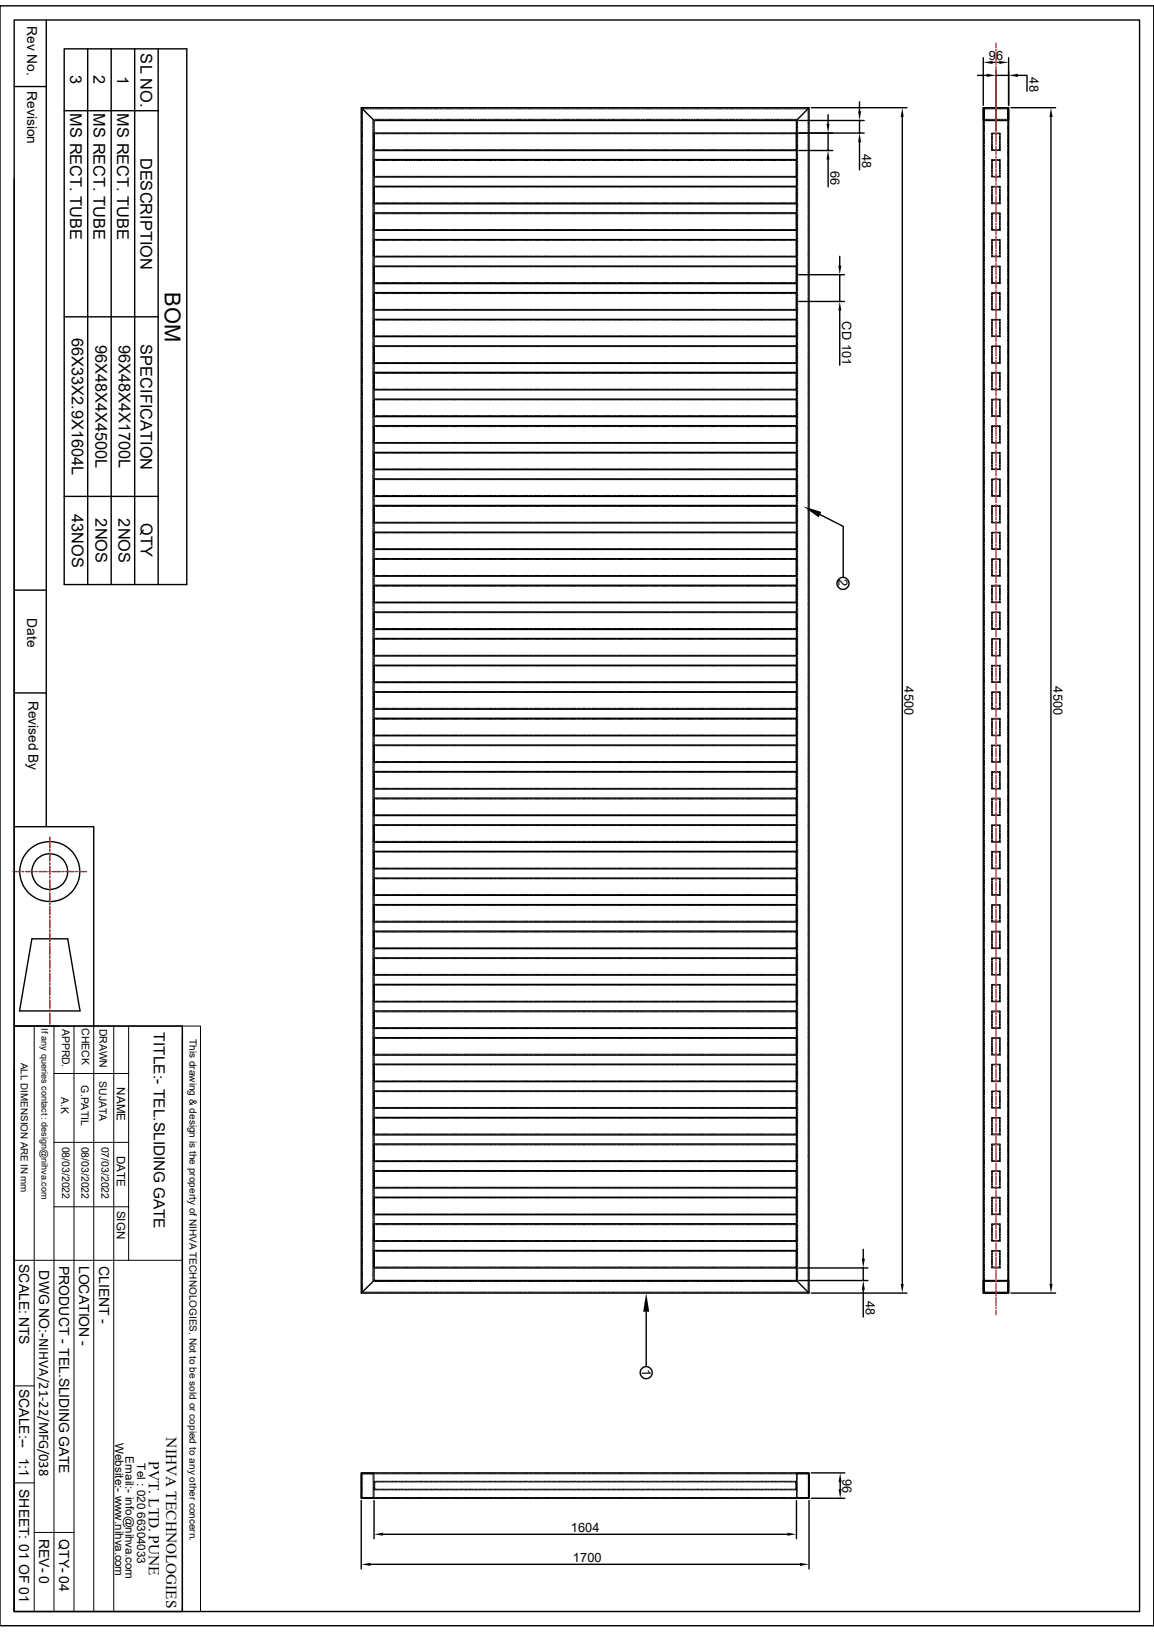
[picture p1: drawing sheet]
<svg xmlns="http://www.w3.org/2000/svg" width="210mm" height="297mm" viewBox="0 0 210 297" stroke-linecap="round" stroke-linejoin="round" font-family="sans-serif">
<defs><g id="words">
<text font-size="4" x="30" y="53.1" transform="rotate(90 30 53.1)">BOM</text>
<g font-size="3">
<text x="25.6" y="9.7" transform="rotate(90 25.6 9.7)">SL NO.</text>
<text x="12.7" y="13.7" transform="rotate(90 12.7 13.7)">3</text>
<text x="17" y="13.7" transform="rotate(90 17 13.7)">2</text>
<text x="21.3" y="13.8" transform="rotate(90 21.3 13.8)">1</text>
<text x="12.7" y="20.6" transform="rotate(90 12.7 20.6)">MS RECT. TUBE</text>
<text x="17" y="20.6" transform="rotate(90 17 20.6)">MS RECT. TUBE</text>
<text x="21.3" y="20.6" transform="rotate(90 21.3 20.6)">MS RECT. TUBE</text>
<text x="25.6" y="28.7" transform="rotate(90 25.6 28.7)">DESCRIPTION</text>
<text x="13.1" y="61.5" transform="rotate(90 13.1 61.5)">66X33X2.9X1604L</text>
<text x="17.4" y="62.7" transform="rotate(90 17.4 62.7)">96X48X4X4500L</text>
<text x="21.6" y="62.7" transform="rotate(90 21.6 62.7)">96X48X4X1700L</text>
<text x="25.6" y="62.6" transform="rotate(90 25.6 62.6)">SPECIFICATION</text>
<text x="13.1" y="93.5" transform="rotate(90 13.1 93.5)">43NOS</text>
<text x="17.4" y="94.3" transform="rotate(90 17.4 94.3)">2NOS</text>
<text x="21.6" y="94.3" transform="rotate(90 21.6 94.3)">2NOS</text>
<text x="25.6" y="95.3" transform="rotate(90 25.6 95.3)">QTY</text>
</g>
<g font-size="2.8">
<text x="28" y="187.8" transform="rotate(90 28 187.8)">TITLE:- TEL.SLIDING GATE</text>
<text x="30.3" y="261.6" transform="rotate(90 30.3 261.6)">NIHVA TECHNOLOGIES</text>
<text x="27.1" y="265.9" transform="rotate(90 27.1 265.9)">PVT. LTD. PUNE</text>
</g>
<g font-size="2.5">
<text x="5" y="4.7" transform="rotate(90 5 4.7)">Rev No.</text>
<text x="5" y="16.6" transform="rotate(90 5 16.6)">Revision</text>
<text x="5" y="112.5" transform="rotate(90 5 112.5)">Date</text>
<text x="5.2" y="127.5" transform="rotate(90 5.2 127.5)">Revised By</text>
<text x="3.5" y="230" transform="rotate(90 3.5 230)">SCALE: NTS</text>
<text x="7.1" y="231.2" transform="rotate(90 7.1 231.2)">DWG NO:-NIHVA/21-22/MFG/038</text>
<text x="10.8" y="230.3" transform="rotate(90 10.8 230.3)">PRODUCT - TEL.SLIDING GATE</text>
<text x="14.4" y="230.3" transform="rotate(90 14.4 230.3)">LOCATION -</text>
<text x="18" y="230.4" transform="rotate(90 18 230.4)">CLIENT -</text>
<text x="3.5" y="252.7" transform="rotate(90 3.5 252.7)">SCALE:--</text>
<text x="3.5" y="265.3" transform="rotate(90 3.5 265.3)">1:1</text>
<text x="3.5" y="271" transform="rotate(90 3.5 271)">SHEET: 01 OF 01</text>
<text x="7.2" y="280" transform="rotate(90 7.2 280)">REV- 0</text>
<text x="10.8" y="280.2" transform="rotate(90 10.8 280.2)">QTY- 04</text>
</g>
<g font-size="2.3">
<text x="180" y="10.9">96</text>
<text x="187.4" y="14.1" transform="rotate(90 187.4 14.1)">48</text>
<text x="156.9" y="28" transform="rotate(90 156.9 28)">48</text>
<text x="151.1" y="31.1" transform="rotate(90 151.1 31.1)">66</text>
<text x="153.3" y="58.5" transform="rotate(90 153.3 58.5)">CD 101</text>
<text x="152.6" y="105.5" transform="rotate(90 152.6 105.5)">2</text>
<text x="164.6" y="124.9" transform="rotate(90 164.6 124.9)">4500</text>
<text x="191.7" y="124.9" transform="rotate(90 191.7 124.9)">4500</text>
<text x="157.6" y="236.8" transform="rotate(90 157.6 236.8)">48</text>
<text x="116.8" y="249.1" transform="rotate(90 116.8 249.1)">1</text>
<text x="153.3" y="269.1" transform="rotate(90 153.3 269.1)">96</text>
<text x="103.9" y="278.8">1604</text>
<text x="104.3" y="284.3">1700</text>
</g>
<g font-size="2.1">
<text x="21.3" y="197.9" transform="rotate(90 21.3 197.9)">NAME</text>
<text x="21.3" y="210.3" transform="rotate(90 21.3 210.3)">DATE</text>
<text x="21.3" y="220.3" transform="rotate(90 21.3 220.3)">SIGN</text>
<text x="21" y="262.6" transform="rotate(90 21 262.6)">Website:- www.nihva.com</text>
<text x="22.9" y="265" transform="rotate(90 22.9 265)">Email:- info@nihva.com</text>
<text x="25" y="266.3" transform="rotate(90 25 266.3)">Tel : 020 66304033</text>
</g>
<g font-size="1.9">
<text x="11.3" y="187.2" transform="rotate(90 11.3 187.2)">APPRD.</text>
<text x="14.9" y="187.1" transform="rotate(90 14.9 187.1)">CHECK</text>
<text x="18.1" y="187.2" transform="rotate(90 18.1 187.2)">DRAWN</text>
<text x="14.8" y="197.5" transform="rotate(90 14.8 197.5)">G.PATIL</text>
<text x="18.1" y="196.8" transform="rotate(90 18.1 196.8)">SUJATA</text>
<text x="11.1" y="199.6" transform="rotate(90 11.1 199.6)">A.K</text>
<text x="11.3" y="208.7" transform="rotate(90 11.3 208.7)">08/03/2022</text>
<text x="14.9" y="208.7" transform="rotate(90 14.9 208.7)">08/03/2022</text>
<text x="18.5" y="208.7" transform="rotate(90 18.5 208.7)">07/03/2022</text>
</g>
<g font-size="1.8">
<text x="34.5" y="189.1" transform="rotate(90 34.5 189.1)">This drawing &amp; design is the property of NIHVA TECHNOLOGIES. Not to be sold or copied to any other concern.</text>
<text x="3.8" y="193.4" transform="rotate(90 3.8 193.4)">ALL DIMENSION ARE IN mm</text>
</g>
<text font-size="1.7" x="7.5" y="187.2" transform="rotate(90 7.5 187.2)">If any queries contact : design@nihva.com</text>
</g></defs>
<g fill="none" stroke="#000" stroke-width=".25">
<path d="M0 1.1h210v294.8h-210zM2.6 3.6h204.8v289.7h-204.8zM2.6 15.7h5.8M8.4 3.6v146.9M11.7 8.9h22.3v97.5h-22.3zM16 8.9v97.5M20.2 8.9v97.5M24.5 8.9v97.5M28.8 8.9v97.5M65.7 19.6h81.5v215.7h-81.5zM65.7 19.6l2.4 2.3M147.2 19.6l-2.3 2.3"/>
<path d="M147.7 19.6h17.4M156.4 18.5v1.7M177.9 13.7h1.7M178.9 19.6h4.7v215.7h-4.7zM178.9 19.6h4.7v2.3h-4.7zM178.9 10.5v8.7M180.6 11.3h1.3M181.3 12.9v10.9M181.3 13.7h2.3M183.6 10.5v8.7M184 19.6h8.1M185.3 13.7h1.6v2.9"/>
<path d="M2.6 32.6v117.9h14.5v36.2M11.7 20.2h17.1M68.1 21.9h76.8v211.1h-76.8zM68.1 24.2h76.8v3.2h-76.8zM68.1 29h76.8v3.2h-76.8zM68.1 33.9h76.8v3.2h-76.8zM68.1 38.7h76.8v3.2h-76.8zM145.4 21.9h11.9M145.4 27.4h6.2M150.7 20.9v1.6M150.7 24.2v3.2M150.7 29v5"/>
<path d="M156.4 21.9v2.3M156.4 25.9v5M157.3 24.2h-11.9M164.2 21.3v212.4M191.3 21.3v212.4M11.7 57.7h17.1M68.1 43.6h76.8v3.1h-76.8zM68.1 48.4h76.8v3.2h-76.8zM68.1 53.3h76.8v3.1h-76.8zM68.1 58.1h76.8v3.2h-76.8zM145.4 50h8.3M145.4 54.9h8.3"/>
<path d="M152.8 46.7v1.6M152.8 50v4.9M152.8 56.5v10M68.1 62.9h76.8v3.2h-76.8zM68.1 67.8h76.8v3.2h-76.8zM68.1 72.6h76.8v3.2h-76.8zM68.1 77.5h76.8v3.1h-76.8zM11.7 90.3h17.1M68.1 82.3h76.8v3.2h-76.8zM68.1 87.2h76.8v3.1h-76.8zM68.1 92h76.8v3.2h-76.8zM68.1 96.9h76.8v3.1h-76.8z"/>
<path d="M149.2 93.6l4.3 2.2v9.3M2.6 107.4h5.8M68.1 101.7h76.8v3.2h-76.8zM68.1 106.5h76.8v3.2h-76.8zM68.1 111.4h76.8v3.2h-76.8zM68.1 116.2h76.8v3.2h-76.8zM2.6 126.1h5.8M68.1 121.1h76.8v3.1h-76.8zM68.1 125.9h76.8v3.2h-76.8zM68.1 130.7h76.8v3.2h-76.8zM68.1 135.6h76.8v3.1h-76.8zM2.6 150.5v36.2"/>
<path d="M68.1 140.4h76.8v3.2h-76.8zM68.1 145.2h76.8v3.2h-76.8zM68.1 150.1h76.8v3.2h-76.8zM68.1 154.9h76.8v3.2h-76.8zM68.1 159.8h76.8v3.1h-76.8zM5.8 170.9h6.5l2.3 13.1h-11zM68.1 164.6h76.8v3.2h-76.8zM68.1 169.5h76.8v3.1h-76.8zM68.1 174.3h76.8v3.2h-76.8zM68.1 179.2h76.8v3.1h-76.8zM2.6 186.7h30.6v106.6h-30.6zM2.6 194.8v98.5"/>
<path d="M68.1 184h76.8v3.2h-76.8zM68.1 188.8h76.8v3.2h-76.8zM68.1 193.7h76.8v3.1h-76.8zM68.1 198.5h76.8v3.2h-76.8zM68.1 203.4h76.8v3.1h-76.8zM68.1 208.2h76.8v3.2h-76.8zM68.1 213.1h76.8v3.1h-76.8zM68.1 217.9h76.8v3.2h-76.8zM68.1 222.7h76.8v3.2h-76.8zM68.1 227.6h76.8v3.2h-76.8zM68.1 233l-2.4 2.3M117.6 238.7v10"/>
<path d="M144.9 233l2.3 2.3M145.4 230.8h12.5M145.4 233h12.5M147.7 235.3h17.4M157.1 227.4v1.7M157.1 230.8v2.2M157.1 234.7v5M178.9 233h4.7v2.3h-4.7zM184 235.3h8.1M65.7 268.1h81.5v4.6h-81.5zM65.7 273.1v12.4M68.1 273.1v6.9"/>
<path d="M69.7 279.2h73.6M144.9 273.1v6.9M147.2 273.1v12.4M147.7 268.1h6.1M147.7 272.7h6.1M152.9 269.7v1.3M67.4 284.7h78.2"/>
<circle cx="153.4" cy="106.2" r="1.1"/>
<circle cx="9.1" cy="158.6" r="5.5"/>
<circle cx="9.1" cy="158.6" r="3.3"/>
<circle cx="117.6" cy="249.8" r="1.1"/>
</g>
<g fill="none" stroke="#000" stroke-width=".18">
<path d="M66.3 19.8h-.3v.3M66.4 19.8h.3M66.8 19.8h.3M67.3 19.8h.3M67.8 19.8h.3M68.2 19.8h.3M68.7 19.8h.3M69.1 19.8h.3M69.6 19.8h.3M70.1 19.8h.3M70.5 19.8h.3M71 19.8h.3"/>
<path d="M71.4 19.8h.3M71.9 19.8h.3M72.3 19.8h.3M72.8 19.8h.3M73.2 19.8h.3M73.7 19.8h.3M74.2 19.8h.3M74.6 19.8h.3M75.1 19.8h.3M75.5 19.8h.3M76 19.8h.3M76.5 19.8h.3"/>
<path d="M76.9 19.8h.3M77.3 19.8h.4M77.8 19.8h.3M78.3 19.8h.3M78.7 19.8h.3M79.2 19.8h.3M79.6 19.8h.3M80.1 19.8h.3M80.6 19.8h.3M81 19.8h.3M81.4 19.8h.4M81.9 19.8h.3"/>
<path d="M82.4 19.8h.3M82.8 19.8h.3M83.3 19.8h.3M83.7 19.8h.4M84.2 19.8h.3M84.7 19.8h.3M85.1 19.8h.3M85.6 19.8h.3M86 19.8h.3M86.5 19.8h.3M87 19.8h.2M87.4 19.8h.3"/>
<path d="M87.8 19.8h.4M88.3 19.8h.3M88.8 19.8h.3M89.2 19.8h.3M89.7 19.8h.3M90.1 19.8h.4M90.6 19.8h.3M91.1 19.8h.3M91.5 19.8h.3M92 19.8h.3M92.4 19.8h.3M92.9 19.8h.3"/>
<path d="M93.3 19.8h.3M93.8 19.8h.3M94.2 19.8h.4M94.7 19.8h.3M95.2 19.8h.3M95.6 19.8h.3M96.1 19.8h.3M96.5 19.8h.4M97 19.8h.3M97.5 19.8h.2M97.9 19.8h.3M98.4 19.8h.3"/>
<path d="M98.8 19.8h.3M99.3 19.8h.3M99.7 19.8h.3M100.2 19.8h.3M100.6 19.8h.4M101.1 19.8h.3M101.6 19.8h.3M102 19.8h.3M102.5 19.8h.3M102.9 19.8h.4M103.4 19.8h.3M103.8 19.8h.3"/>
<path d="M104.3 19.8h.3M104.8 19.8h.3M105.2 19.8h.3M105.7 19.8h.3M106.1 19.8h.3M106.6 19.8h.3M107 19.8h.4M107.5 19.8h.3M107.9 19.8h.3M108.4 19.8h.3M108.9 19.8h.3M109.3 19.8h.3"/>
<path d="M109.8 19.8h.3M110.2 19.8h.3M110.7 19.8h.3M111.2 19.8h.3M111.6 19.8h.3M112.1 19.8h.3M112.5 19.8h.3M113 19.8h.3M113.4 19.8h.3M113.9 19.8h.3M114.3 19.8h.3M114.8 19.8h.3"/>
<path d="M115.3 19.8h.3M115.7 19.8h.3M116.2 19.8h.3M116.6 19.8h.3M117.1 19.8h.3M117.6 19.8h.3M118 19.8h.3M118.4 19.8h.3M118.9 19.8h.3M119.4 19.8h.3M119.8 19.8h.3M120.3 19.8h.3"/>
<path d="M120.7 19.8h.3M121.2 19.8h.3M121.7 19.8h.3M122.1 19.8h.3M122.6 19.8h.3M123 19.8h.3M123.5 19.8h.3M124 19.8h.2M124.4 19.8h.3M124.8 19.8h.3M125.3 19.8h.3M125.8 19.8h.3"/>
<path d="M126.2 19.8h.3M126.7 19.8h.3M127.1 19.8h.3M127.6 19.8h.3M128.1 19.8h.3M128.5 19.8h.3M128.9 19.8h.3M129.4 19.8h.3M129.9 19.8h.3M130.3 19.8h.3M130.8 19.8h.3M131.2 19.8h.3"/>
<path d="M131.7 19.8h.3M132.2 19.8h.3M132.6 19.8h.3M133.1 19.8h.3M133.5 19.8h.3M134 19.8h.3M134.5 19.8h.2M134.9 19.8h.3M135.3 19.8h.3M135.8 19.8h.3M136.3 19.8h.3M136.7 19.8h.3"/>
<path d="M137.2 19.8h.3M137.6 19.8h.3M138.1 19.8h.3M138.6 19.8h.3M139 19.8h.3M139.4 19.8h.4M139.9 19.8h.3M140.4 19.8h.3M140.8 19.8h.3M141.3 19.8h.3M141.7 19.8h.3M142.2 19.8h.3"/>
<path d="M142.7 19.8h.3M143.1 19.8h.3M143.6 19.8h.3M144 19.8h.3M144.5 19.8h.3M144.9 19.8h.3M145.4 19.8h.3M145.8 19.8h.4M146.3 19.8h.3M146.8 19.8h.3v.3M179.4 19.6h-.2v.3M179.4 19.8h-.2v1.9"/>
<path d="M179.5 19.8h.3M179.5 19.6h.3M180 19.8h.3M180 19.6h.3M180.4 19.8h.3M180.4 19.6h.3M180.9 19.8h.3M180.9 19.6h.3M181.4 19.8h.3M181.4 19.6h.3M181.8 19.8h.3M181.8 19.6h.3"/>
<path d="M182.2 19.8h.3M182.2 19.6h.3M182.7 19.8h.3M182.7 19.6h.3M183.2 19.6h.2v.3M183.2 19.8h.2v1.9h-.2M66 20.2v.4M66 20.7v.3M66 21.2v.3M66 21.6v.3M66 22.1v.3M66 22.5v.3"/>
<path d="M66 23v.3M66 23.5v.2M66 23.9v.3M66 24.3v.4M66 24.8v.3M66 25.3v.3M66 25.7v.3M66 26.2v.3M66 26.6v.4M66 27.1v.3M66 27.6v.3M66 28v.3"/>
<path d="M66 28.5v.3M66 28.9v.3M66 29.4v.3M66 29.8v.3M66 30.3v.3M66 30.7v.4M66 31.2v.3M66 31.7v.3M66 32.1v.3M66 32.6v.3M66 33v.4M66 33.5v.3"/>
<path d="M66 34v.2M66 34.4v.3M66 34.9v.3M66 35.3v.3M66 35.8v.3M66 36.2v.3M66 36.7v.3M66 37.1v.4M66 37.6v.3M66 38.1v.3M66 38.5v.3M66 39v.3"/>
<path d="M66 39.4v.4M66 39.9v.3M67.9 22.1v.3M67.9 22.5v.3M67.9 23v.3M67.9 23.5v.2M67.9 23.9v.3M67.9 24.3v.4M67.9 24.8v.3M67.9 25.3v.3M67.9 25.7v.3M67.9 26.2v.3"/>
<path d="M67.9 26.6v.4M67.9 27.1v.3M67.9 27.6v.3M67.9 28v.3M67.9 28.5v.3M67.9 28.9v.3M67.9 29.4v.3M67.9 29.8v.3M67.9 30.3v.3M67.9 30.7v.4M67.9 31.2v.3M67.9 31.7v.3"/>
<path d="M67.9 32.1v.3M67.9 32.6v.3M67.9 33v.4M67.9 33.5v.3M67.9 34v.2M67.9 34.4v.3M67.9 34.9v.3M67.9 35.3v.3M67.9 35.8v.3M67.9 36.2v.3M67.9 36.7v.3M67.9 37.1v.4"/>
<path d="M67.9 37.6v.3M67.9 38.1v.3M67.9 38.5v.3M67.9 39v.3M67.9 39.4v.4M67.9 39.9v.3M68.1 24.7v.4M68.1 25.2v.3M68.1 25.7v.3M68.1 26.1v.3M68.1 26.5v.4M68.1 29.6v.3"/>
<path d="M68.1 30v.4M68.1 30.5v.3M68.1 30.9v.3M68.1 31.4v.3M68.1 34.4v.3M68.1 34.9v.3M68.1 35.3v.3M68.1 35.8v.3M68.1 36.2v.3M68.1 39.2v.4M68.1 39.7v.3M68.1 21.7h-.2v.2"/>
<path d="M68.1 27v.3h.2M68.1 31.9v.2h.2M68.1 36.7v.2h.2M68.2 21.7h.3M68.3 24.3h-.2v.3M68.3 29.2h-.2v.2M68.3 34h-.2v.2M68.3 38.9h-.2v.2M68.5 27.3h.2M68.5 32.1h.2M68.5 36.9h.2M68.5 24.3h.2"/>
<path d="M68.5 29.2h.2M68.5 34h.2M68.5 38.9h.2M68.7 21.7h.3M68.9 27.3h.3M68.9 32.1h.3M68.9 36.9h.3M68.9 24.3h.3M68.9 29.2h.3M68.9 34h.3M68.9 38.9h.3M69.1 21.7h.3"/>
<path d="M69.4 24.3h.3M69.4 29.2h.3M69.4 34h.3M69.4 38.9h.3M69.4 27.3h.3M69.4 32.1h.3M69.4 36.9h.3M69.6 21.7h.3M69.8 24.3h.3M69.8 29.2h.3M69.8 34h.3M69.8 38.9h.3"/>
<path d="M69.8 27.3h.3M69.8 32.1h.3M69.8 36.9h.3M70.1 21.7h.3M70.3 24.3h.3M70.3 29.2h.3M70.3 34h.3M70.3 38.9h.3M70.3 27.3h.3M70.3 32.1h.3M70.3 36.9h.3M70.5 21.7h.3"/>
<path d="M70.7 24.3h.3M70.7 29.2h.3M70.7 34h.3M70.7 38.9h.3M70.7 27.3h.3M70.7 32.1h.3M70.7 36.9h.3M71 21.7h.3M71.2 27.3h.3M71.2 32.1h.3M71.2 36.9h.3M71.2 24.3h.3"/>
<path d="M71.2 29.2h.3M71.2 34h.3M71.2 38.9h.3M71.4 21.7h.3M71.6 24.3h.4M71.6 29.2h.4M71.6 34h.4M71.6 38.9h.4M71.6 27.3h.4M71.6 32.1h.4M71.6 36.9h.4M71.9 21.7h.3"/>
<path d="M72.1 27.3h.3M72.1 32.1h.3M72.1 36.9h.3M72.1 24.3h.3M72.1 29.2h.3M72.1 34h.3M72.1 38.9h.3M72.3 21.7h.3M72.6 24.3h.3M72.6 29.2h.3M72.6 34h.3M72.6 38.9h.3"/>
<path d="M72.6 27.3h.3M72.6 32.1h.3M72.6 36.9h.3M72.8 21.7h.3M73 27.3h.3M73 32.1h.3M73 36.9h.3M73 24.3h.3M73 29.2h.3M73 34h.3M73 38.9h.3M73.2 21.7h.3"/>
<path d="M73.5 24.3h.3M73.5 29.2h.3M73.5 34h.3M73.5 38.9h.3M73.5 27.3h.3M73.5 32.1h.3M73.5 36.9h.3M73.7 21.7h.3M73.9 24.3h.4M73.9 29.2h.4M73.9 34h.4M73.9 38.9h.4"/>
<path d="M73.9 27.3h.4M73.9 32.1h.4M73.9 36.9h.4M74.2 21.7h.3M74.4 27.3h.3M74.4 32.1h.3M74.4 36.9h.3M74.4 24.3h.3M74.4 29.2h.3M74.4 34h.3M74.4 38.9h.3M74.6 21.7h.3"/>
<path d="M74.8 24.3h.3M74.8 29.2h.3M74.8 34h.3M74.8 38.9h.3M74.8 27.3h.3M74.8 32.1h.3M74.8 36.9h.3M75.1 21.7h.3M75.3 27.3h.3M75.3 32.1h.3M75.3 36.9h.3M75.3 24.3h.3"/>
<path d="M75.3 29.2h.3M75.3 34h.3M75.3 38.9h.3M75.5 21.7h.3M75.8 24.3h.3M75.8 29.2h.3M75.8 34h.3M75.8 38.9h.3M75.8 27.3h.3M75.8 32.1h.3M75.8 36.9h.3M76 21.7h.3"/>
<path d="M76.2 27.3h.3M76.2 32.1h.3M76.2 36.9h.3M76.2 24.3h.3M76.2 29.2h.3M76.2 34h.3M76.2 38.9h.3M76.5 21.7h.3M76.7 24.3h.3M76.7 29.2h.3M76.7 34h.3M76.7 38.9h.3"/>
<path d="M76.7 27.3h.3M76.7 32.1h.3M76.7 36.9h.3M76.9 21.7h.3M77.1 24.3h.3M77.1 29.2h.3M77.1 34h.3M77.1 38.9h.3M77.1 27.3h.3M77.1 32.1h.3M77.1 36.9h.3M77.3 21.7h.4"/>
<path d="M77.6 24.3h.3M77.6 29.2h.3M77.6 34h.3M77.6 38.9h.3M77.6 27.3h.3M77.6 32.1h.3M77.6 36.9h.3M77.8 21.7h.3M78.1 24.3h.3M78.1 29.2h.3M78.1 34h.3M78.1 38.9h.3"/>
<path d="M78.1 27.3h.3M78.1 32.1h.3M78.1 36.9h.3M78.3 21.7h.3M78.5 24.3h.3M78.5 29.2h.3M78.5 34h.3M78.5 38.9h.3M78.5 27.3h.3M78.5 32.1h.3M78.5 36.9h.3M78.7 21.7h.3"/>
<path d="M79 24.3h.2M79 29.2h.2M79 34h.2M79 38.9h.2M79 27.3h.2M79 32.1h.2M79 36.9h.2M79.2 21.7h.3M79.4 24.3h.3M79.4 29.2h.3M79.4 34h.3M79.4 38.9h.3"/>
<path d="M79.4 27.3h.3M79.4 32.1h.3M79.4 36.9h.3M79.6 21.7h.3M79.9 27.3h.3M79.9 32.1h.3M79.9 36.9h.3M79.9 24.3h.3M79.9 29.2h.3M79.9 34h.3M79.9 38.9h.3M80.1 21.7h.3"/>
<path d="M80.3 24.3h.3M80.3 29.2h.3M80.3 34h.3M80.3 38.9h.3M80.3 27.3h.3M80.3 32.1h.3M80.3 36.9h.3M80.6 21.7h.3M80.8 27.3h.3M80.8 32.1h.3M80.8 36.9h.3M80.8 24.3h.3"/>
<path d="M80.8 29.2h.3M80.8 34h.3M80.8 38.9h.3M81 21.7h.3M81.2 24.3h.3M81.2 29.2h.3M81.2 34h.3M81.2 38.9h.3M81.2 27.3h.3M81.2 32.1h.3M81.2 36.9h.3M81.4 21.7h.4"/>
<path d="M81.7 27.3h.3M81.7 32.1h.3M81.7 36.9h.3M81.7 24.3h.3M81.7 29.2h.3M81.7 34h.3M81.7 38.9h.3M81.9 21.7h.3M82.2 24.3h.3M82.2 29.2h.3M82.2 34h.3M82.2 38.9h.3"/>
<path d="M82.2 27.3h.3M82.2 32.1h.3M82.2 36.9h.3M82.4 21.7h.3M82.6 24.3h.3M82.6 29.2h.3M82.6 34h.3M82.6 38.9h.3M82.6 27.3h.3M82.6 32.1h.3M82.6 36.9h.3M82.8 21.7h.3"/>
<path d="M83.1 24.3h.3M83.1 29.2h.3M83.1 34h.3M83.1 38.9h.3M83.1 27.3h.3M83.1 32.1h.3M83.1 36.9h.3M83.3 21.7h.3M83.5 24.3h.3M83.5 29.2h.3M83.5 34h.3M83.5 38.9h.3"/>
<path d="M83.5 27.3h.3M83.5 32.1h.3M83.5 36.9h.3M83.7 21.7h.4M84 27.3h.3M84 32.1h.3M84 36.9h.3M84 24.3h.3M84 29.2h.3M84 34h.3M84 38.9h.3M84.2 21.7h.3"/>
<path d="M84.5 24.3h.3M84.5 29.2h.3M84.5 34h.3M84.5 38.9h.3M84.5 27.3h.3M84.5 32.1h.3M84.5 36.9h.3M84.7 21.7h.3M84.9 27.3h.3M84.9 32.1h.3M84.9 36.9h.3M84.9 24.3h.3"/>
<path d="M84.9 29.2h.3M84.9 34h.3M84.9 38.9h.3M85.1 21.7h.3M85.3 24.3h.3M85.3 29.2h.3M85.3 34h.3M85.3 38.9h.3M85.3 27.3h.3M85.3 32.1h.3M85.3 36.9h.3M85.6 21.7h.3"/>
<path d="M85.8 24.3h.3M85.8 29.2h.3M85.8 34h.3M85.8 38.9h.3M85.8 27.3h.3M85.8 32.1h.3M85.8 36.9h.3M86 21.7h.3M86.3 24.3h.3M86.3 29.2h.3M86.3 34h.3M86.3 38.9h.3"/>
<path d="M86.3 27.3h.3M86.3 32.1h.3M86.3 36.9h.3M86.5 21.7h.3M86.7 27.3h.3M86.7 32.1h.3M86.7 36.9h.3M86.7 24.3h.3M86.7 29.2h.3M86.7 34h.3M86.7 38.9h.3M87 21.7h.2"/>
<path d="M87.2 27.3h.3M87.2 24.3h.3M87.2 32.1h.3M87.2 29.2h.3M87.2 36.9h.3M87.2 34h.3M87.2 38.9h.3M87.4 21.7h.3M87.6 27.3h.3M87.6 32.1h.3M87.6 36.9h.3M87.6 24.3h.3"/>
<path d="M87.6 29.2h.3M87.6 34h.3M87.6 38.9h.3M87.8 21.7h.4M88.1 27.3h.3M88.1 32.1h.3M88.1 36.9h.3M88.1 24.3h.3M88.1 29.2h.3M88.1 34h.3M88.1 38.9h.3M88.3 21.7h.3"/>
<path d="M88.6 27.3h.3M88.6 32.1h.3M88.6 36.9h.3M88.6 24.3h.3M88.6 29.2h.3M88.6 34h.3M88.6 38.9h.3M88.8 21.7h.3M89 27.3h.3M89 32.1h.3M89 36.9h.3M89 24.3h.3"/>
<path d="M89 29.2h.3M89 34h.3M89 38.9h.3M89.2 21.7h.3M89.5 27.3h.2M89.5 32.1h.2M89.5 36.9h.2M89.5 24.3h.2M89.5 29.2h.2M89.5 34h.2M89.5 38.9h.2M89.7 21.7h.3"/>
<path d="M89.9 27.3h.3M89.9 32.1h.3M89.9 36.9h.3M89.9 24.3h.3M89.9 29.2h.3M89.9 34h.3M89.9 38.9h.3M90.1 21.7h.4M90.4 27.3h.3M90.4 32.1h.3M90.4 36.9h.3M90.4 24.3h.3"/>
<path d="M90.4 29.2h.3M90.4 34h.3M90.4 38.9h.3M90.6 21.7h.3M90.8 27.3h.3M90.8 32.1h.3M90.8 36.9h.3M90.8 24.3h.3M90.8 29.2h.3M90.8 34h.3M90.8 38.9h.3M91.1 21.7h.3"/>
<path d="M91.3 27.3h.3M91.3 32.1h.3M91.3 36.9h.3M91.3 24.3h.3M91.3 29.2h.3M91.3 34h.3M91.3 38.9h.3M91.5 21.7h.3M91.7 27.3h.3M91.7 24.3h.3M91.7 32.1h.3M91.7 29.2h.3"/>
<path d="M91.7 36.9h.3M91.7 34h.3M91.7 38.9h.3M92 21.7h.3M92.2 27.3h.3M92.2 32.1h.3M92.2 36.9h.3M92.2 24.3h.3M92.2 29.2h.3M92.2 34h.3M92.2 38.9h.3M92.4 21.7h.3"/>
<path d="M92.7 27.3h.3M92.7 32.1h.3M92.7 36.9h.3M92.7 24.3h.3M92.7 29.2h.3M92.7 34h.3M92.7 38.9h.3M92.9 21.7h.3M93.1 27.3h.3M93.1 32.1h.3M93.1 36.9h.3M93.1 24.3h.3"/>
<path d="M93.1 29.2h.3M93.1 34h.3M93.1 38.9h.3M93.3 21.7h.3M93.6 27.3h.3M93.6 32.1h.3M93.6 36.9h.3M93.6 24.3h.3M93.6 29.2h.3M93.6 34h.3M93.6 38.9h.3M93.8 21.7h.3"/>
<path d="M94 27.3h.3M94 24.3h.3M94 32.1h.3M94 29.2h.3M94 36.9h.3M94 34h.3M94 38.9h.3M94.2 21.7h.4M94.5 27.3h.3M94.5 32.1h.3M94.5 36.9h.3M94.5 24.3h.3"/>
<path d="M94.5 29.2h.3M94.5 34h.3M94.5 38.9h.3M94.7 21.7h.3M95 27.3h.3M95 32.1h.3M95 36.9h.3M95 24.3h.3M95 29.2h.3M95 34h.3M95 38.9h.3M95.2 21.7h.3"/>
<path d="M95.4 27.3h.3M95.4 32.1h.3M95.4 36.9h.3M95.4 24.3h.3M95.4 29.2h.3M95.4 34h.3M95.4 38.9h.3M95.6 21.7h.3M95.8 27.3h.3M95.8 32.1h.3M95.8 36.9h.3M95.8 24.3h.3"/>
<path d="M95.8 29.2h.3M95.8 34h.3M95.8 38.9h.3M96.1 21.7h.3M96.3 27.3h.3M96.3 24.3h.3M96.3 32.1h.3M96.3 29.2h.3M96.3 36.9h.3M96.3 34h.3M96.3 38.9h.3M96.5 21.7h.4"/>
<path d="M96.8 27.3h.3M96.8 32.1h.3M96.8 36.9h.3M96.8 24.3h.3M96.8 29.2h.3M96.8 34h.3M96.8 38.9h.3M97 21.7h.3M97.2 27.3h.3M97.2 32.1h.3M97.2 36.9h.3M97.2 24.3h.3"/>
<path d="M97.2 29.2h.3M97.2 34h.3M97.2 38.9h.3M97.5 21.7h.2M97.7 27.3h.3M97.7 32.1h.3M97.7 36.9h.3M97.7 24.3h.3M97.7 29.2h.3M97.7 34h.3M97.7 38.9h.3M97.9 21.7h.3"/>
<path d="M98.1 27.3h.3M98.1 32.1h.3M98.1 36.9h.3M98.1 24.3h.3M98.1 29.2h.3M98.1 34h.3M98.1 38.9h.3M98.4 21.7h.3M98.6 27.3h.3M98.6 24.3h.3M98.6 32.1h.3M98.6 29.2h.3"/>
<path d="M98.6 36.9h.3M98.6 34h.3M98.6 38.9h.3M98.8 21.7h.3M99.1 27.3h.3M99.1 32.1h.3M99.1 36.9h.3M99.1 24.3h.3M99.1 29.2h.3M99.1 34h.3M99.1 38.9h.3M99.3 21.7h.3"/>
<path d="M99.5 27.3h.3M99.5 32.1h.3M99.5 36.9h.3M99.5 24.3h.3M99.5 29.2h.3M99.5 34h.3M99.5 38.9h.3M99.7 21.7h.3M99.9 27.3h.3M99.9 32.1h.3M99.9 36.9h.3M99.9 24.3h.3"/>
<path d="M99.9 29.2h.3M99.9 34h.3M99.9 38.9h.3M100.2 21.7h.3M100.4 27.3h.3M100.4 32.1h.3M100.4 36.9h.3M100.4 24.3h.3M100.4 29.2h.3M100.4 34h.3M100.4 38.9h.3M100.6 21.7h.4"/>
<path d="M100.9 27.3h.3M100.9 32.1h.3M100.9 36.9h.3M100.9 24.3h.3M100.9 29.2h.3M100.9 34h.3M100.9 38.9h.3M101.1 21.7h.3M101.3 27.3h.3M101.3 32.1h.3M101.3 36.9h.3M101.3 24.3h.3"/>
<path d="M101.3 29.2h.3M101.3 34h.3M101.3 38.9h.3M101.6 21.7h.3M101.8 27.3h.3M101.8 24.3h.3M101.8 32.1h.3M101.8 29.2h.3M101.8 36.9h.3M101.8 34h.3M101.8 38.9h.3M102 21.7h.3"/>
<path d="M102.2 27.3h.3M102.2 32.1h.3M102.2 36.9h.3M102.2 24.3h.3M102.2 29.2h.3M102.2 34h.3M102.2 38.9h.3M102.5 21.7h.3M102.7 27.3h.3M102.7 32.1h.3M102.7 36.9h.3M102.7 24.3h.3"/>
<path d="M102.7 29.2h.3M102.7 34h.3M102.7 38.9h.3M102.9 21.7h.4M103.2 27.3h.3M103.2 32.1h.3M103.2 36.9h.3M103.2 24.3h.3M103.2 29.2h.3M103.2 34h.3M103.2 38.9h.3M103.4 21.7h.3"/>
<path d="M103.6 27.3h.3M103.6 32.1h.3M103.6 36.9h.3M103.6 24.3h.3M103.6 29.2h.3M103.6 34h.3M103.6 38.9h.3M103.8 21.7h.3M104.1 27.3h.3M104.1 24.3h.3M104.1 32.1h.3M104.1 29.2h.3"/>
<path d="M104.1 36.9h.3M104.1 34h.3M104.1 38.9h.3M104.3 21.7h.3M104.5 27.3h.3M104.5 32.1h.3M104.5 36.9h.3M104.5 24.3h.3M104.5 29.2h.3M104.5 34h.3M104.5 38.9h.3M104.8 21.7h.3"/>
<path d="M105 27.3h.3M105 24.3h.3M105 32.1h.3M105 29.2h.3M105 36.9h.3M105 34h.3M105 38.9h.3M105.2 21.7h.3M105.5 27.3h.2M105.5 24.3h.2M105.5 32.1h.2M105.5 29.2h.2"/>
<path d="M105.5 36.9h.2M105.5 34h.2M105.5 38.9h.2M105.7 21.7h.3M105.9 27.3h.3M105.9 32.1h.3M105.9 36.9h.3M105.9 24.3h.3M105.9 29.2h.3M105.9 34h.3M105.9 38.9h.3M106.1 21.7h.3"/>
<path d="M106.3 27.3h.3M106.3 24.3h.3M106.3 32.1h.3M106.3 29.2h.3M106.3 36.9h.3M106.3 34h.3M106.3 38.9h.3M106.6 21.7h.3M106.8 27.3h.3M106.8 32.1h.3M106.8 36.9h.3M106.8 24.3h.3"/>
<path d="M106.8 29.2h.3M106.8 34h.3M106.8 38.9h.3M107 21.7h.4M107.3 27.3h.3M107.3 24.3h.3M107.3 32.1h.3M107.3 29.2h.3M107.3 36.9h.3M107.3 34h.3M107.3 38.9h.3M107.5 21.7h.3"/>
<path d="M107.7 27.3h.3M107.7 32.1h.3M107.7 36.9h.3M107.7 24.3h.3M107.7 29.2h.3M107.7 34h.3M107.7 38.9h.3M108 21.7h.2M108.2 27.3h.3M108.2 32.1h.3M108.2 36.9h.3M108.2 24.3h.3"/>
<path d="M108.2 29.2h.3M108.2 34h.3M108.2 38.9h.3M108.4 21.7h.3M108.6 27.3h.3M108.6 24.3h.3M108.6 32.1h.3M108.6 29.2h.3M108.6 36.9h.3M108.6 34h.3M108.6 38.9h.3M108.9 21.7h.3"/>
<path d="M109.1 27.3h.3M109.1 32.1h.3M109.1 36.9h.3M109.1 24.3h.3M109.1 29.2h.3M109.1 34h.3M109.1 38.9h.3M109.3 21.7h.3M109.6 27.3h.3M109.6 24.3h.3M109.6 32.1h.3M109.6 29.2h.3"/>
<path d="M109.6 36.9h.3M109.6 34h.3M109.6 38.9h.3M109.8 21.7h.3M110 27.3h.3M110 24.3h.3M110 32.1h.3M110 29.2h.3M110 36.9h.3M110 34h.3M110 38.9h.3M110.2 21.7h.3"/>
<path d="M110.4 27.3h.4M110.4 32.1h.4M110.4 36.9h.4M110.4 24.3h.4M110.4 29.2h.4M110.4 34h.4M110.4 38.9h.4M110.7 21.7h.3M110.9 27.3h.3M110.9 24.3h.3M110.9 32.1h.3M110.9 29.2h.3"/>
<path d="M110.9 36.9h.3M110.9 34h.3M110.9 38.9h.3M111.2 21.7h.3M111.4 27.3h.3M111.4 32.1h.3M111.4 36.9h.3M111.4 24.3h.3M111.4 29.2h.3M111.4 34h.3M111.4 38.9h.3M111.6 21.7h.3"/>
<path d="M111.8 27.3h.3M111.8 32.1h.3M111.8 36.9h.3M111.8 24.3h.3M111.8 29.2h.3M111.8 34h.3M111.8 38.9h.3M112.1 21.7h.3M112.3 27.3h.3M112.3 24.3h.3M112.3 32.1h.3M112.3 29.2h.3"/>
<path d="M112.3 36.9h.3M112.3 34h.3M112.3 38.9h.3M112.5 21.7h.3M112.7 27.3h.4M112.7 32.1h.4M112.7 36.9h.4M112.7 24.3h.4M112.7 29.2h.4M112.7 34h.4M112.7 38.9h.4M113 21.7h.3"/>
<path d="M113.2 27.3h.3M113.2 32.1h.3M113.2 36.9h.3M113.2 24.3h.3M113.2 29.2h.3M113.2 34h.3M113.2 38.9h.3M113.4 21.7h.3M113.7 27.3h.3M113.7 32.1h.3M113.7 36.9h.3M113.7 24.3h.3"/>
<path d="M113.7 29.2h.3M113.7 34h.3M113.7 38.9h.3M113.9 21.7h.3M114.1 27.3h.3M114.1 32.1h.3M114.1 36.9h.3M114.1 24.3h.3M114.1 29.2h.3M114.1 34h.3M114.1 38.9h.3M114.3 21.7h.3"/>
<path d="M114.6 27.3h.3M114.6 32.1h.3M114.6 36.9h.3M114.6 24.3h.3M114.6 29.2h.3M114.6 34h.3M114.6 38.9h.3M114.8 21.7h.3M115 27.3h.3M115 32.1h.3M115 36.9h.3M115 24.3h.3"/>
<path d="M115 29.2h.3M115 34h.3M115 38.9h.3M115.3 21.7h.3M115.5 27.3h.3M115.5 24.3h.3M115.5 32.1h.3M115.5 29.2h.3M115.5 36.9h.3M115.5 34h.3M115.5 38.9h.3M115.7 21.7h.3"/>
<path d="M116 27.3h.2M116 32.1h.2M116 36.9h.2M116 24.3h.2M116 29.2h.2M116 34h.2M116 38.9h.2M116.2 21.7h.3M116.4 27.3h.3M116.4 32.1h.3M116.4 36.9h.3M116.4 24.3h.3"/>
<path d="M116.4 29.2h.3M116.4 34h.3M116.4 38.9h.3M116.6 21.7h.3M116.8 27.3h.4M116.8 32.1h.4M116.8 36.9h.4M116.8 24.3h.4M116.8 29.2h.4M116.8 34h.4M116.8 38.9h.4M117.1 21.7h.3"/>
<path d="M117.3 27.3h.3M117.3 32.1h.3M117.3 36.9h.3M117.3 24.3h.3M117.3 29.2h.3M117.3 34h.3M117.3 38.9h.3M117.6 21.7h.3M117.8 27.3h.3M117.8 32.1h.3M117.8 36.9h.3M117.8 24.3h.3"/>
<path d="M117.8 29.2h.3M117.8 34h.3M117.8 38.9h.3M118 21.7h.3M118.2 27.3h.3M118.2 32.1h.3M118.2 36.9h.3M118.2 24.3h.3M118.2 29.2h.3M118.2 34h.3M118.2 38.9h.3M118.4 21.7h.3"/>
<path d="M118.7 27.3h.3M118.7 24.3h.3M118.7 32.1h.3M118.7 29.2h.3M118.7 36.9h.3M118.7 34h.3M118.7 38.9h.3M118.9 21.7h.3M119.1 27.3h.4M119.1 32.1h.4M119.1 36.9h.4M119.1 24.3h.4"/>
<path d="M119.1 29.2h.4M119.1 34h.4M119.1 38.9h.4M119.4 21.7h.3M119.6 27.3h.3M119.6 24.3h.3M119.6 32.1h.3M119.6 29.2h.3M119.6 36.9h.3M119.6 34h.3M119.6 38.9h.3M119.8 21.7h.3"/>
<path d="M120.1 27.3h.3M120.1 32.1h.3M120.1 36.9h.3M120.1 24.3h.3M120.1 29.2h.3M120.1 34h.3M120.1 38.9h.3M120.3 21.7h.3M120.5 27.3h.3M120.5 32.1h.3M120.5 36.9h.3M120.5 24.3h.3"/>
<path d="M120.5 29.2h.3M120.5 34h.3M120.5 38.9h.3M120.7 21.7h.3M120.9 27.3h.4M120.9 24.3h.4M120.9 32.1h.4M120.9 29.2h.4M120.9 36.9h.4M120.9 34h.4M120.9 38.9h.4M121.2 21.7h.3"/>
<path d="M121.4 27.3h.3M121.4 32.1h.3M121.4 36.9h.3M121.4 24.3h.3M121.4 29.2h.3M121.4 34h.3M121.4 38.9h.3M121.7 21.7h.3M121.9 27.3h.3M121.9 24.3h.3M121.9 32.1h.3M121.9 29.2h.3"/>
<path d="M121.9 36.9h.3M121.9 34h.3M121.9 38.9h.3M122.1 21.7h.3M122.3 27.3h.3M122.3 24.3h.3M122.3 32.1h.3M122.3 29.2h.3M122.3 36.9h.3M122.3 34h.3M122.3 38.9h.3M122.6 21.7h.3"/>
<path d="M122.8 27.3h.3M122.8 32.1h.3M122.8 36.9h.3M122.8 24.3h.3M122.8 29.2h.3M122.8 34h.3M122.8 38.9h.3M123 21.7h.3M123.2 27.3h.4M123.2 24.3h.4M123.2 32.1h.4M123.2 29.2h.4"/>
<path d="M123.2 36.9h.4M123.2 34h.4M123.2 38.9h.4M123.5 21.7h.3M123.7 27.3h.3M123.7 32.1h.3M123.7 36.9h.3M123.7 24.3h.3M123.7 29.2h.3M123.7 34h.3M123.7 38.9h.3M124 21.7h.2"/>
<path d="M124.2 27.3h.3M124.2 24.3h.3M124.2 32.1h.3M124.2 29.2h.3M124.2 36.9h.3M124.2 34h.3M124.2 38.9h.3M124.4 21.7h.3M124.6 27.3h.3M124.6 32.1h.3M124.6 36.9h.3M124.6 24.3h.3"/>
<path d="M124.6 29.2h.3M124.6 34h.3M124.6 38.9h.3M124.8 21.7h.3M125.1 27.3h.3M125.1 32.1h.3M125.1 36.9h.3M125.1 24.3h.3M125.1 29.2h.3M125.1 34h.3M125.1 38.9h.3M125.3 21.7h.3"/>
<path d="M125.5 27.3h.4M125.5 32.1h.4M125.5 36.9h.4M125.5 24.3h.4M125.5 29.2h.4M125.5 34h.4M125.5 38.9h.4M125.8 21.7h.3M126 27.3h.3M126 32.1h.3M126 36.9h.3M126 24.3h.3"/>
<path d="M126 29.2h.3M126 34h.3M126 38.9h.3M126.2 21.7h.3M126.4 27.3h.3M126.4 32.1h.3M126.4 36.9h.3M126.4 24.3h.3M126.4 29.2h.3M126.4 34h.3M126.4 38.9h.3M126.7 21.7h.3"/>
<path d="M126.9 27.3h.3M126.9 32.1h.3M126.9 36.9h.3M126.9 24.3h.3M126.9 29.2h.3M126.9 34h.3M126.9 38.9h.3M127.1 21.7h.3M127.3 27.3h.4M127.3 32.1h.4M127.3 36.9h.4M127.3 24.3h.4"/>
<path d="M127.3 29.2h.4M127.3 34h.4M127.3 38.9h.4M127.6 21.7h.3M127.8 27.3h.3M127.8 32.1h.3M127.8 36.9h.3M127.8 24.3h.3M127.8 29.2h.3M127.8 34h.3M127.8 38.9h.3M128.1 21.7h.3"/>
<path d="M128.3 27.3h.3M128.3 32.1h.3M128.3 36.9h.3M128.3 24.3h.3M128.3 29.2h.3M128.3 34h.3M128.3 38.9h.3M128.5 21.7h.3M128.7 27.3h.3M128.7 32.1h.3M128.7 36.9h.3M128.7 24.3h.3"/>
<path d="M128.7 29.2h.3M128.7 34h.3M128.7 38.9h.3M128.9 21.7h.3M129.2 27.3h.3M129.2 32.1h.3M129.2 36.9h.3M129.2 24.3h.3M129.2 29.2h.3M129.2 34h.3M129.2 38.9h.3M129.4 21.7h.3"/>
<path d="M129.6 27.3h.4M129.6 32.1h.4M129.6 36.9h.4M129.6 24.3h.4M129.6 29.2h.4M129.6 34h.4M129.6 38.9h.4M129.9 21.7h.3M130.1 27.3h.3M130.1 32.1h.3M130.1 36.9h.3M130.1 24.3h.3"/>
<path d="M130.1 29.2h.3M130.1 34h.3M130.1 38.9h.3M130.3 21.7h.3M130.6 27.3h.3M130.6 32.1h.3M130.6 36.9h.3M130.6 24.3h.3M130.6 29.2h.3M130.6 34h.3M130.6 38.9h.3M130.8 21.7h.3"/>
<path d="M131 27.3h.3M131 32.1h.3M131 36.9h.3M131 24.3h.3M131 29.2h.3M131 34h.3M131 38.9h.3M131.2 21.7h.3M131.5 27.3h.3M131.5 32.1h.3M131.5 36.9h.3M131.5 24.3h.3"/>
<path d="M131.5 29.2h.3M131.5 34h.3M131.5 38.9h.3M131.7 21.7h.3M131.9 27.3h.3M131.9 32.1h.3M131.9 36.9h.3M131.9 24.3h.3M131.9 29.2h.3M131.9 34h.3M131.9 38.9h.3M132.2 21.7h.3"/>
<path d="M132.4 27.3h.3M132.4 32.1h.3M132.4 36.9h.3M132.4 24.3h.3M132.4 29.2h.3M132.4 34h.3M132.4 38.9h.3M132.6 21.7h.3M132.8 27.3h.3M132.8 32.1h.3M132.8 36.9h.3M132.8 24.3h.3"/>
<path d="M132.8 29.2h.3M132.8 34h.3M132.8 38.9h.3M133.1 21.7h.3M133.3 27.3h.3M133.3 32.1h.3M133.3 36.9h.3M133.3 24.3h.3M133.3 29.2h.3M133.3 34h.3M133.3 38.9h.3M133.5 21.7h.3"/>
<path d="M133.8 27.3h.3M133.8 32.1h.3M133.8 36.9h.3M133.8 24.3h.3M133.8 29.2h.3M133.8 34h.3M133.8 38.9h.3M134 21.7h.3M134.2 27.3h.3M134.2 32.1h.3M134.2 36.9h.3M134.2 24.3h.3"/>
<path d="M134.2 29.2h.3M134.2 34h.3M134.2 38.9h.3M134.5 21.7h.2M134.7 27.3h.3M134.7 32.1h.3M134.7 36.9h.3M134.7 24.3h.3M134.7 29.2h.3M134.7 34h.3M134.7 38.9h.3M134.9 21.7h.3"/>
<path d="M135.1 27.3h.3M135.1 32.1h.3M135.1 36.9h.3M135.1 24.3h.3M135.1 29.2h.3M135.1 34h.3M135.1 38.9h.3M135.3 21.7h.3M135.6 27.3h.3M135.6 32.1h.3M135.6 36.9h.3M135.6 24.3h.3"/>
<path d="M135.6 29.2h.3M135.6 34h.3M135.6 38.9h.3M135.8 21.7h.3M136 27.3h.4M136 32.1h.4M136 36.9h.4M136 24.3h.4M136 29.2h.4M136 34h.4M136 38.9h.4M136.3 21.7h.3"/>
<path d="M136.5 27.3h.3M136.5 32.1h.3M136.5 36.9h.3M136.5 24.3h.3M136.5 29.2h.3M136.5 34h.3M136.5 38.9h.3M136.7 21.7h.3M136.9 27.3h.3M136.9 32.1h.3M136.9 36.9h.3M136.9 24.3h.3"/>
<path d="M136.9 29.2h.3M136.9 34h.3M136.9 38.9h.3M137.2 21.7h.3M137.4 27.3h.3M137.4 32.1h.3M137.4 36.9h.3M137.4 24.3h.3M137.4 29.2h.3M137.4 34h.3M137.4 38.9h.3M137.6 21.7h.3"/>
<path d="M137.9 27.3h.3M137.9 32.1h.3M137.9 36.9h.3M137.9 24.3h.3M137.9 29.2h.3M137.9 34h.3M137.9 38.9h.3M138.1 21.7h.3M138.3 27.3h.3M138.3 32.1h.3M138.3 36.9h.3M138.3 24.3h.3"/>
<path d="M138.3 29.2h.3M138.3 34h.3M138.3 38.9h.3M138.6 21.7h.3M138.8 27.3h.3M138.8 32.1h.3M138.8 36.9h.3M138.8 24.3h.3M138.8 29.2h.3M138.8 34h.3M138.8 38.9h.3M139 21.7h.3"/>
<path d="M139.2 27.3h.3M139.2 32.1h.3M139.2 36.9h.3M139.2 24.3h.3M139.2 29.2h.3M139.2 34h.3M139.2 38.9h.3M139.4 21.7h.4M139.7 27.3h.3M139.7 32.1h.3M139.7 36.9h.3M139.7 24.3h.3"/>
<path d="M139.7 29.2h.3M139.7 34h.3M139.7 38.9h.3M139.9 21.7h.3M140.2 27.3h.3M140.2 32.1h.3M140.2 36.9h.3M140.2 24.3h.3M140.2 29.2h.3M140.2 34h.3M140.2 38.9h.3M140.4 21.7h.3"/>
<path d="M140.6 27.3h.3M140.6 32.1h.3M140.6 36.9h.3M140.6 24.3h.3M140.6 29.2h.3M140.6 34h.3M140.6 38.9h.3M140.8 21.7h.3M141.1 27.3h.3M141.1 32.1h.3M141.1 36.9h.3M141.1 24.3h.3"/>
<path d="M141.1 29.2h.3M141.1 34h.3M141.1 38.9h.3M141.3 21.7h.3M141.5 27.3h.3M141.5 32.1h.3M141.5 36.9h.3M141.5 24.3h.3M141.5 29.2h.3M141.5 34h.3M141.5 38.9h.3M141.7 21.7h.3"/>
<path d="M142 27.3h.3M142 32.1h.3M142 36.9h.3M142 24.3h.3M142 29.2h.3M142 34h.3M142 38.9h.3M142.2 21.7h.3M142.4 27.3h.3M142.4 32.1h.3M142.4 36.9h.3M142.4 24.3h.3"/>
<path d="M142.4 29.2h.3M142.4 34h.3M142.4 38.9h.3M142.7 21.7h.3M142.9 27.3h.3M142.9 32.1h.3M142.9 36.9h.3M142.9 24.3h.3M142.9 29.2h.3M142.9 34h.3M142.9 38.9h.3M143.1 21.7h.3"/>
<path d="M143.3 27.3h.3M143.3 32.1h.3M143.3 36.9h.3M143.3 24.3h.3M143.3 29.2h.3M143.3 34h.3M143.3 38.9h.3M143.6 21.7h.3M143.8 27.3h.3M143.8 32.1h.3M143.8 36.9h.3M143.8 24.3h.3"/>
<path d="M143.8 29.2h.3M143.8 34h.3M143.8 38.9h.3M144 21.7h.3M144.3 27.3h.3M144.3 32.1h.3M144.3 36.9h.3M144.3 24.3h.3M144.3 29.2h.3M144.3 34h.3M144.3 38.9h.3M144.5 21.7h.3"/>
<path d="M144.7 24.3h.2v.3M144.7 29.2h.2v.2M144.7 34h.2v.2M144.7 38.9h.2v.2M144.9 24.7v.4M144.9 25.2v.3M144.9 25.7v.3M144.9 26.1v.3M144.9 26.5v.4M144.9 29.6v.3M144.9 30v.4M144.9 30.5v.3"/>
<path d="M144.9 30.9v.3M144.9 31.4v.3M144.9 34.4v.3M144.9 34.9v.3M144.9 35.3v.3M144.9 35.8v.3M144.9 36.2v.3M144.9 39.2v.4M144.9 39.7v.3M144.9 21.7h.3v.2M144.9 27v.3h-.2M144.9 31.9v.2h-.2"/>
<path d="M144.9 36.7v.2h-.2M145.2 22.1v.3M145.2 22.5v.3M145.2 23v.3M145.2 23.5v.2M145.2 23.9v.3M145.2 24.3v.4M145.2 24.8v.3M145.2 25.3v.3M145.2 25.7v.3M145.2 26.2v.3M145.2 26.6v.4"/>
<path d="M145.2 27.1v.3M145.2 27.6v.3M145.2 28v.3M145.2 28.5v.3M145.2 28.9v.3M145.2 29.4v.3M145.2 29.8v.3M145.2 30.3v.3M145.2 30.7v.4M145.2 31.2v.3M145.2 31.7v.3M145.2 32.1v.3"/>
<path d="M145.2 32.6v.3M145.2 33v.4M145.2 33.5v.3M145.2 34v.2M145.2 34.4v.3M145.2 34.9v.3M145.2 35.3v.3M145.2 35.8v.3M145.2 36.2v.3M145.2 36.7v.3M145.2 37.1v.4M145.2 37.6v.3"/>
<path d="M145.2 38.1v.3M145.2 38.5v.3M145.2 39v.3M145.2 39.4v.4M145.2 39.9v.3M147.1 20.2v.4M147.1 20.7v.3M147.1 21.2v.3M147.1 21.6v.3M147.1 22.1v.3M147.1 22.5v.3M147.1 23v.3"/>
<path d="M147.1 23.5v.2M147.1 23.9v.3M147.1 24.3v.4M147.1 24.8v.3M147.1 25.3v.3M147.1 25.7v.3M147.1 26.2v.3M147.1 26.6v.4M147.1 27.1v.3M147.1 27.6v.3M147.1 28v.3M147.1 28.5v.3"/>
<path d="M147.1 28.9v.3M147.1 29.4v.3M147.1 29.8v.3M147.1 30.3v.3M147.1 30.7v.4M147.1 31.2v.3M147.1 31.7v.3M147.1 32.1v.3M147.1 32.6v.3M147.1 33v.4M147.1 33.5v.3M147.1 34v.2"/>
<path d="M147.1 34.4v.3M147.1 34.9v.3M147.1 35.3v.3M147.1 35.8v.3M147.1 36.2v.3M147.1 36.7v.3M147.1 37.1v.4M147.1 37.6v.3M147.1 38.1v.3M147.1 38.5v.3M147.1 39v.3M147.1 39.4v.4"/>
<path d="M147.1 39.9v.3M179.2 21.5v.2h.2M179.2 21.8v.3M179.2 22.3v.3M179.2 22.8v.3M179.2 23.2v.3M179.2 23.7v.3M179.2 24.1v.3M179.2 24.6v.3M179.2 25.1v.3M179.2 25.5v.3M179.2 26v.2"/>
<path d="M179.2 26.4v.3M179.2 26.9v.3M179.2 27.3v.3M179.2 27.8v.3M179.2 28.2v.3M179.2 28.7v.3M179.2 29.2v.3M179.2 29.6v.3M179.2 30.1v.3M179.2 30.5v.3M179.2 31v.3M179.2 31.5v.2"/>
<path d="M179.2 31.9v.3M179.2 32.3v.3M179.2 32.8v.3M179.2 33.3v.3M179.2 33.7v.3M179.2 34.2v.3M179.2 34.6v.3M179.2 35.1v.3M179.2 35.6v.3M179.2 36v.3M179.2 36.4v.3M179.2 36.9v.3"/>
<path d="M179.2 37.4v.3M179.2 37.8v.3M179.2 38.3v.3M179.2 38.7v.3M179.2 39.2v.3M179.2 39.7v.3M179.5 21.7h.3M180 21.7h.3M180.4 21.7h.3M180.5 24.7v.4M180.5 25.2v.3M180.5 25.7v.3"/>
<path d="M180.5 26.1v.3M180.5 26.5v.4M180.5 29.6v.3M180.5 30v.4M180.5 30.5v.3M180.5 30.9v.3M180.5 31.4v.3M180.5 34.4v.3M180.5 34.9v.3M180.5 35.3v.3M180.5 35.8v.3M180.5 36.2v.3"/>
<path d="M180.5 39.2v.4M180.5 39.7v.3M180.5 27v.4h.2M180.5 31.9v.3h.2M180.5 36.7v.4h.2M180.6 24.7v.4M180.6 25.2v.3M180.6 25.7v.3M180.6 26.1v.3M180.6 26.5v.4M180.6 29.6v.3M180.6 30v.4"/>
<path d="M180.6 30.5v.3M180.6 30.9v.3M180.6 31.4v.3M180.6 34.4v.3M180.6 34.9v.3M180.6 35.3v.3M180.6 35.8v.3M180.6 36.2v.3M180.6 39.2v.4M180.6 39.7v.3M180.6 27v.3h.4M180.6 31.9v.2h.4"/>
<path d="M180.6 36.7v.2h.4M180.7 24.2h-.2v.4M180.7 29h-.2v.4M180.7 33.9h-.2v.3M180.7 38.7h-.2v.4M180.9 21.7h.3M180.9 27.4h.3M180.9 24.2h.3M180.9 32.2h.3M180.9 29h.3M180.9 37.1h.3M180.9 33.9h.3"/>
<path d="M180.9 38.7h.3M181 24.3h-.4v.3M181 29.2h-.4v.2M181 34h-.4v.2M181 38.9h-.4v.2M181.1 27.3h.3M181.1 24.3h.3M181.1 32.1h.3M181.1 29.2h.3M181.1 36.9h.3M181.1 34h.3M181.1 38.9h.3"/>
<path d="M181.4 21.7h.3M181.4 27.4h.3M181.4 24.2h.3M181.4 32.2h.3M181.4 29h.3M181.4 37.1h.3M181.4 33.9h.3M181.4 38.7h.3M181.6 24.3h.3v.3M181.6 29.2h.3v.2M181.6 34h.3v.2M181.6 38.9h.3v.2"/>
<path d="M181.8 21.7h.3M181.8 24.2h.2v.4M181.8 29h.2v.4M181.8 33.9h.2v.3M181.8 38.7h.2v.4M181.9 27v.3h-.3M181.9 31.9v.2h-.3M181.9 36.7v.2h-.3M181.9 24.7v.4M181.9 25.2v.3M181.9 25.7v.3M181.9 26.1v.3"/>
<path d="M181.9 26.5v.4M181.9 29.6v.3M181.9 30v.4M181.9 30.5v.3M181.9 30.9v.3M181.9 31.4v.3M181.9 34.4v.3M181.9 34.9v.3M181.9 35.3v.3M181.9 35.8v.3M181.9 36.2v.3M181.9 39.2v.4"/>
<path d="M181.9 39.7v.3M182 27v.4h-.2M182 24.7v.4M182 25.2v.3M182 25.7v.3M182 26.1v.3M182 26.5v.4M182 29.6v.3M182 30v.4M182 30.5v.3M182 30.9v.3M182 31.4v.3"/>
<path d="M182 31.9v.3h-.2M182 34.4v.3M182 34.9v.3M182 35.3v.3M182 35.8v.3M182 36.2v.3M182 36.7v.4h-.2M182 39.2v.4M182 39.7v.3M182.2 21.7h.3M182.7 21.7h.3M183.4 21.8v.3"/>
<path d="M183.4 22.3v.3M183.4 22.8v.3M183.4 23.2v.3M183.4 23.7v.3M183.4 24.1v.3M183.4 24.6v.3M183.4 25.1v.3M183.4 25.5v.3M183.4 26v.2M183.4 26.4v.3M183.4 26.9v.3M183.4 27.3v.3"/>
<path d="M183.4 27.8v.3M183.4 28.2v.3M183.4 28.7v.3M183.4 29.2v.3M183.4 29.6v.3M183.4 30.1v.3M183.4 30.5v.3M183.4 31v.3M183.4 31.5v.3M183.4 31.9v.3M183.4 32.3v.3M183.4 32.8v.3"/>
<path d="M183.4 33.3v.3M183.4 33.7v.3M183.4 34.2v.3M183.4 34.6v.3M183.4 35.1v.3M183.4 35.6v.3M183.4 36v.3M183.4 36.4v.3M183.4 36.9v.3M183.4 37.4v.3M183.4 37.8v.3M183.4 38.3v.3"/>
<path d="M183.4 38.7v.3M183.4 39.2v.3M183.4 39.7v.3M66 40.3v.3M66 40.8v.3M66 41.3v.3M66 41.7v.3M66 42.2v.3M66 42.6v.3M66 43.1v.3M66 43.5v.4M66 44v.3"/>
<path d="M66 44.4v.3M66 44.9v.3M66 45.4v.3M66 45.8v.3M66 46.3v.3M66 46.7v.3M66 47.2v.3M66 47.7v.3M66 48.1v.3M66 48.6v.3M66 49v.3M66 49.5v.3"/>
<path d="M66 49.9v.3M66 50.4v.3M66 50.8v.3M66 51.3v.3M66 51.8v.3M66 52.2v.3M66 52.7v.3M66 53.1v.3M66 53.6v.3M66 54.1v.3M66 54.5v.3M66 54.9v.3"/>
<path d="M66 55.4v.3M66 55.9v.3M66 56.3v.3M66 56.8v.3M66 57.2v.3M66 57.7v.3M66 58.2v.3M66 58.6v.3M66 59.1v.3M66 59.5v.3M66 60v.3M67.9 40.3v.3"/>
<path d="M67.9 40.8v.3M67.9 41.3v.3M67.9 41.7v.3M67.9 42.2v.3M67.9 42.6v.3M67.9 43.1v.3M67.9 43.5v.4M67.9 44v.3M67.9 44.5v.2M67.9 44.9v.3M67.9 45.4v.3M67.9 45.8v.3"/>
<path d="M67.9 46.3v.3M67.9 46.7v.3M67.9 47.2v.3M67.9 47.7v.3M67.9 48.1v.3M67.9 48.6v.3M67.9 49v.3M67.9 49.5v.3M67.9 49.9v.3M67.9 50.4v.3M67.9 50.8v.3M67.9 51.3v.3"/>
<path d="M67.9 51.8v.3M67.9 52.2v.3M67.9 52.7v.3M67.9 53.1v.3M67.9 53.6v.3M67.9 54.1v.3M67.9 54.5v.3M67.9 54.9v.3M67.9 55.4v.3M67.9 55.9v.3M67.9 56.3v.3M67.9 56.8v.3"/>
<path d="M67.9 57.2v.3M67.9 57.7v.3M67.9 58.2v.3M67.9 58.6v.3M67.9 59.1v.3M67.9 59.5v.3M67.9 60v.3M68.1 40.2v.3M68.1 40.6v.3M68.1 41.1v.3M68.1 44.1v.3M68.1 44.6v.3"/>
<path d="M68.1 45v.3M68.1 45.5v.3M68.1 45.9v.3M68.1 48.9v.3M68.1 49.4v.3M68.1 49.9v.3M68.1 50.3v.3M68.1 50.8v.3M68.1 53.8v.3M68.1 54.2v.4M68.1 54.7v.3M68.1 55.2v.3"/>
<path d="M68.1 55.6v.3M68.1 58.6v.3M68.1 59.1v.3M68.1 59.6v.3M68.1 60v.3M68.1 41.5v.3h.2M68.1 46.4v.2h.2M68.1 51.2v.2h.2M68.1 56v.3h.2M68.3 43.7h-.2v.2M68.3 48.6h-.2v.2M68.3 53.4h-.2v.2"/>
<path d="M68.3 58.3h-.2v.2M68.5 41.8h.2M68.5 46.6h.2M68.5 51.4h.2M68.5 56.3h.2M68.5 43.7h.2M68.5 48.6h.2M68.5 53.4h.2M68.5 58.3h.2M68.9 41.8h.3M68.9 46.6h.3M68.9 51.4h.3"/>
<path d="M68.9 56.3h.3M68.9 43.7h.3M68.9 48.6h.3M68.9 53.4h.3M68.9 58.3h.3M69.4 43.7h.3M69.4 48.6h.3M69.4 53.4h.3M69.4 58.3h.3M69.4 41.8h.3M69.4 46.6h.3M69.4 51.4h.3"/>
<path d="M69.4 56.3h.3M69.8 43.7h.3M69.8 48.6h.3M69.8 53.4h.3M69.8 58.3h.3M69.8 41.8h.3M69.8 46.6h.3M69.8 51.4h.3M69.8 56.3h.3M70.3 43.7h.3M70.3 48.6h.3M70.3 53.4h.3"/>
<path d="M70.3 58.3h.3M70.3 41.8h.3M70.3 46.6h.3M70.3 51.4h.3M70.3 56.3h.3M70.7 43.7h.3M70.7 48.6h.3M70.7 53.4h.3M70.7 58.3h.3M70.7 41.8h.3M70.7 46.6h.3M70.7 51.4h.3"/>
<path d="M70.7 56.3h.3M71.2 41.8h.3M71.2 46.6h.3M71.2 51.4h.3M71.2 56.3h.3M71.2 43.7h.3M71.2 48.6h.3M71.2 53.4h.3M71.2 58.3h.3M71.6 43.7h.4M71.6 48.6h.4M71.6 53.4h.4"/>
<path d="M71.6 58.3h.4M71.6 41.8h.4M71.6 46.6h.4M71.6 51.4h.4M71.6 56.3h.4M72.1 41.8h.3M72.1 46.6h.3M72.1 51.4h.3M72.1 56.3h.3M72.1 43.7h.3M72.1 48.6h.3M72.1 53.4h.3"/>
<path d="M72.1 58.3h.3M72.6 43.7h.3M72.6 48.6h.3M72.6 53.4h.3M72.6 58.3h.3M72.6 41.8h.3M72.6 46.6h.3M72.6 51.4h.3M72.6 56.3h.3M73 41.8h.3M73 46.6h.3M73 51.4h.3"/>
<path d="M73 56.3h.3M73 43.7h.3M73 48.6h.3M73 53.4h.3M73 58.3h.3M73.5 43.7h.3M73.5 48.6h.3M73.5 53.4h.3M73.5 58.3h.3M73.5 41.8h.3M73.5 46.6h.3M73.5 51.4h.3"/>
<path d="M73.5 56.3h.3M73.9 43.7h.4M73.9 48.6h.4M73.9 53.4h.4M73.9 58.3h.4M73.9 41.8h.4M73.9 46.6h.4M73.9 51.4h.4M73.9 56.3h.4M74.4 41.8h.3M74.4 46.6h.3M74.4 51.4h.3"/>
<path d="M74.4 56.3h.3M74.4 43.7h.3M74.4 48.6h.3M74.4 53.4h.3M74.4 58.3h.3M74.8 43.7h.3M74.8 48.6h.3M74.8 53.4h.3M74.8 58.3h.3M74.8 41.8h.3M74.8 46.6h.3M74.8 51.4h.3"/>
<path d="M74.8 56.3h.3M75.3 41.8h.3M75.3 46.6h.3M75.3 51.4h.3M75.3 56.3h.3M75.3 43.7h.3M75.3 48.6h.3M75.3 53.4h.3M75.3 58.3h.3M75.8 43.7h.3M75.8 48.6h.3M75.8 53.4h.3"/>
<path d="M75.8 58.3h.3M75.8 41.8h.3M75.8 46.6h.3M75.8 51.4h.3M75.8 56.3h.3M76.2 41.8h.3M76.2 46.6h.3M76.2 51.4h.3M76.2 56.3h.3M76.2 43.7h.3M76.2 48.6h.3M76.2 53.4h.3"/>
<path d="M76.2 58.3h.3M76.7 43.7h.3M76.7 48.6h.3M76.7 53.4h.3M76.7 58.3h.3M76.7 41.8h.3M76.7 46.6h.3M76.7 51.4h.3M76.7 56.3h.3M77.1 43.7h.3M77.1 48.6h.3M77.1 53.4h.3"/>
<path d="M77.1 58.3h.3M77.1 41.8h.3M77.1 46.6h.3M77.1 51.4h.3M77.1 56.3h.3M77.6 43.7h.3M77.6 48.6h.3M77.6 53.4h.3M77.6 58.3h.3M77.6 41.8h.3M77.6 46.6h.3M77.6 51.4h.3"/>
<path d="M77.6 56.3h.3M78.1 43.7h.3M78.1 48.6h.3M78.1 53.4h.3M78.1 58.3h.3M78.1 41.8h.3M78.1 46.6h.3M78.1 51.4h.3M78.1 56.3h.3M78.5 43.7h.3M78.5 48.6h.3M78.5 53.4h.3"/>
<path d="M78.5 58.3h.3M78.5 41.8h.3M78.5 46.6h.3M78.5 51.4h.3M78.5 56.3h.3M79 43.7h.2M79 48.6h.2M79 53.4h.2M79 58.3h.2M79 41.8h.2M79 46.6h.2M79 51.4h.2"/>
<path d="M79 56.3h.2M79.4 43.7h.3M79.4 48.6h.3M79.4 53.4h.3M79.4 58.3h.3M79.4 41.8h.3M79.4 46.6h.3M79.4 51.4h.3M79.4 56.3h.3M79.9 41.8h.3M79.9 46.6h.3M79.9 51.4h.3"/>
<path d="M79.9 56.3h.3M79.9 43.7h.3M79.9 48.6h.3M79.9 53.4h.3M79.9 58.3h.3M80.3 43.7h.3M80.3 48.6h.3M80.3 53.4h.3M80.3 58.3h.3M80.3 41.8h.3M80.3 46.6h.3M80.3 51.4h.3"/>
<path d="M80.3 56.3h.3M80.8 41.8h.3M80.8 46.6h.3M80.8 51.4h.3M80.8 56.3h.3M80.8 43.7h.3M80.8 48.6h.3M80.8 53.4h.3M80.8 58.3h.3M81.2 43.7h.3M81.2 48.6h.3M81.2 53.4h.3"/>
<path d="M81.2 58.3h.3M81.2 41.8h.3M81.2 46.6h.3M81.2 51.4h.3M81.2 56.3h.3M81.7 41.8h.3M81.7 46.6h.3M81.7 51.4h.3M81.7 56.3h.3M81.7 43.7h.3M81.7 48.6h.3M81.7 53.4h.3"/>
<path d="M81.7 58.3h.3M82.2 43.7h.3M82.2 48.6h.3M82.2 53.4h.3M82.2 58.3h.3M82.2 41.8h.3M82.2 46.6h.3M82.2 51.4h.3M82.2 56.3h.3M82.6 43.7h.3M82.6 48.6h.3M82.6 53.4h.3"/>
<path d="M82.6 58.3h.3M82.6 41.8h.3M82.6 46.6h.3M82.6 51.4h.3M82.6 56.3h.3M83.1 43.7h.3M83.1 48.6h.3M83.1 53.4h.3M83.1 58.3h.3M83.1 41.8h.3M83.1 46.6h.3M83.1 51.4h.3"/>
<path d="M83.1 56.3h.3M83.5 43.7h.3M83.5 48.6h.3M83.5 53.4h.3M83.5 58.3h.3M83.5 41.8h.3M83.5 46.6h.3M83.5 51.4h.3M83.5 56.3h.3M84 41.8h.3M84 46.6h.3M84 51.4h.3"/>
<path d="M84 56.3h.3M84 43.7h.3M84 48.6h.3M84 53.4h.3M84 58.3h.3M84.5 43.7h.3M84.5 48.6h.3M84.5 53.4h.3M84.5 58.3h.3M84.5 41.8h.3M84.5 46.6h.3M84.5 51.4h.3"/>
<path d="M84.5 56.3h.3M84.9 41.8h.3M84.9 46.6h.3M84.9 51.4h.3M84.9 56.3h.3M84.9 43.7h.3M84.9 48.6h.3M84.9 53.4h.3M84.9 58.3h.3M85.3 43.7h.3M85.3 48.6h.3M85.3 53.4h.3"/>
<path d="M85.3 58.3h.3M85.3 41.8h.3M85.3 46.6h.3M85.3 51.4h.3M85.3 56.3h.3M85.8 43.7h.3M85.8 48.6h.3M85.8 53.4h.3M85.8 58.3h.3M85.8 41.8h.3M85.8 46.6h.3M85.8 51.4h.3"/>
<path d="M85.8 56.3h.3M86.3 43.7h.3M86.3 48.6h.3M86.3 53.4h.3M86.3 58.3h.3M86.3 41.8h.3M86.3 46.6h.3M86.3 51.4h.3M86.3 56.3h.3M86.7 41.8h.3M86.7 46.6h.3M86.7 51.4h.3"/>
<path d="M86.7 56.3h.3M86.7 43.7h.3M86.7 48.6h.3M86.7 53.4h.3M86.7 58.3h.3M87.2 41.8h.3M87.2 46.6h.3M87.2 43.7h.3M87.2 51.4h.3M87.2 48.6h.3M87.2 56.3h.3M87.2 53.4h.3"/>
<path d="M87.2 58.3h.3M87.6 41.8h.3M87.6 46.6h.3M87.6 51.4h.3M87.6 56.3h.3M87.6 43.7h.3M87.6 48.6h.3M87.6 53.4h.3M87.6 58.3h.3M88.1 41.8h.3M88.1 46.6h.3M88.1 51.4h.3"/>
<path d="M88.1 56.3h.3M88.1 43.7h.3M88.1 48.6h.3M88.1 53.4h.3M88.1 58.3h.3M88.6 41.8h.3M88.6 46.6h.3M88.6 51.4h.3M88.6 56.3h.3M88.6 43.7h.3M88.6 48.6h.3M88.6 53.4h.3"/>
<path d="M88.6 58.3h.3M89 41.8h.3M89 46.6h.3M89 51.4h.3M89 56.3h.3M89 43.7h.3M89 48.6h.3M89 53.4h.3M89 58.3h.3M89.5 41.8h.2M89.5 46.6h.2M89.5 51.4h.2"/>
<path d="M89.5 56.3h.2M89.5 43.7h.2M89.5 48.6h.2M89.5 53.4h.2M89.5 58.3h.2M89.9 41.8h.3M89.9 46.6h.3M89.9 51.4h.3M89.9 56.3h.3M89.9 43.7h.3M89.9 48.6h.3M89.9 53.4h.3"/>
<path d="M89.9 58.3h.3M90.4 41.8h.3M90.4 46.6h.3M90.4 51.4h.3M90.4 56.3h.3M90.4 43.7h.3M90.4 48.6h.3M90.4 53.4h.3M90.4 58.3h.3M90.8 41.8h.3M90.8 46.6h.3M90.8 51.4h.3"/>
<path d="M90.8 56.3h.3M90.8 43.7h.3M90.8 48.6h.3M90.8 53.4h.3M90.8 58.3h.3M91.3 41.8h.3M91.3 46.6h.3M91.3 51.4h.3M91.3 56.3h.3M91.3 43.7h.3M91.3 48.6h.3M91.3 53.4h.3"/>
<path d="M91.3 58.3h.3M91.7 41.8h.3M91.7 46.6h.3M91.7 43.7h.3M91.7 51.4h.3M91.7 48.6h.3M91.7 56.3h.3M91.7 53.4h.3M91.7 58.3h.3M92.2 41.8h.3M92.2 46.6h.3M92.2 51.4h.3"/>
<path d="M92.2 56.3h.3M92.2 43.7h.3M92.2 48.6h.3M92.2 53.4h.3M92.2 58.3h.3M92.7 41.8h.3M92.7 46.6h.3M92.7 51.4h.3M92.7 56.3h.3M92.7 43.7h.3M92.7 48.6h.3M92.7 53.4h.3"/>
<path d="M92.7 58.3h.3M93.1 41.8h.3M93.1 46.6h.3M93.1 51.4h.3M93.1 56.3h.3M93.1 43.7h.3M93.1 48.6h.3M93.1 53.4h.3M93.1 58.3h.3M93.6 41.8h.3M93.6 46.6h.3M93.6 51.4h.3"/>
<path d="M93.6 56.3h.3M93.6 43.7h.3M93.6 48.6h.3M93.6 53.4h.3M93.6 58.3h.3M94 41.8h.3M94 46.6h.3M94 43.7h.3M94 51.4h.3M94 48.6h.3M94 56.3h.3M94 53.4h.3"/>
<path d="M94 58.3h.3M94.5 41.8h.3M94.5 46.6h.3M94.5 51.4h.3M94.5 56.3h.3M94.5 43.7h.3M94.5 48.6h.3M94.5 53.4h.3M94.5 58.3h.3M95 41.8h.3M95 46.6h.3M95 51.4h.3"/>
<path d="M95 56.3h.3M95 43.7h.3M95 48.6h.3M95 53.4h.3M95 58.3h.3M95.4 41.8h.3M95.4 46.6h.3M95.4 51.4h.3M95.4 56.3h.3M95.4 43.7h.3M95.4 48.6h.3M95.4 53.4h.3"/>
<path d="M95.4 58.3h.3M95.8 41.8h.3M95.8 46.6h.3M95.8 51.4h.3M95.8 56.3h.3M95.8 43.7h.3M95.8 48.6h.3M95.8 53.4h.3M95.8 58.3h.3M96.3 41.8h.3M96.3 46.6h.3M96.3 43.7h.3"/>
<path d="M96.3 51.4h.3M96.3 48.6h.3M96.3 56.3h.3M96.3 53.4h.3M96.3 58.3h.3M96.8 41.8h.3M96.8 46.6h.3M96.8 51.4h.3M96.8 56.3h.3M96.8 43.7h.3M96.8 48.6h.3M96.8 53.4h.3"/>
<path d="M96.8 58.3h.3M97.2 41.8h.3M97.2 46.6h.3M97.2 51.4h.3M97.2 56.3h.3M97.2 43.7h.3M97.2 48.6h.3M97.2 53.4h.3M97.2 58.3h.3M97.7 41.8h.3M97.7 46.6h.3M97.7 51.4h.3"/>
<path d="M97.7 56.3h.3M97.7 43.7h.3M97.7 48.6h.3M97.7 53.4h.3M97.7 58.3h.3M98.1 41.8h.3M98.1 46.6h.3M98.1 51.4h.3M98.1 56.3h.3M98.1 43.7h.3M98.1 48.6h.3M98.1 53.4h.3"/>
<path d="M98.1 58.3h.3M98.6 41.8h.3M98.6 46.6h.3M98.6 43.7h.3M98.6 51.4h.3M98.6 48.6h.3M98.6 56.3h.3M98.6 53.4h.3M98.6 58.3h.3M99.1 41.8h.3M99.1 46.6h.3M99.1 51.4h.3"/>
<path d="M99.1 56.3h.3M99.1 43.7h.3M99.1 48.6h.3M99.1 53.4h.3M99.1 58.3h.3M99.5 41.8h.3M99.5 46.6h.3M99.5 51.4h.3M99.5 56.3h.3M99.5 43.7h.3M99.5 48.6h.3M99.5 53.4h.3"/>
<path d="M99.5 58.3h.3M99.9 41.8h.3M99.9 46.6h.3M99.9 51.4h.3M99.9 56.3h.3M99.9 43.7h.3M99.9 48.6h.3M99.9 53.4h.3M99.9 58.3h.3M100.4 41.8h.3M100.4 46.6h.3M100.4 51.4h.3"/>
<path d="M100.4 56.3h.3M100.4 43.7h.3M100.4 48.6h.3M100.4 53.4h.3M100.4 58.3h.3M100.9 41.8h.3M100.9 46.6h.3M100.9 51.4h.3M100.9 56.3h.3M100.9 43.7h.3M100.9 48.6h.3M100.9 53.4h.3"/>
<path d="M100.9 58.3h.3M101.3 41.8h.3M101.3 46.6h.3M101.3 51.4h.3M101.3 56.3h.3M101.3 43.7h.3M101.3 48.6h.3M101.3 53.4h.3M101.3 58.3h.3M101.8 41.8h.3M101.8 46.6h.3M101.8 43.7h.3"/>
<path d="M101.8 51.4h.3M101.8 48.6h.3M101.8 56.3h.3M101.8 53.4h.3M101.8 58.3h.3M102.2 41.8h.3M102.2 46.6h.3M102.2 51.4h.3M102.2 56.3h.3M102.2 43.7h.3M102.2 48.6h.3M102.2 53.4h.3"/>
<path d="M102.2 58.3h.3M102.7 41.8h.3M102.7 46.6h.3M102.7 51.4h.3M102.7 56.3h.3M102.7 43.7h.3M102.7 48.6h.3M102.7 53.4h.3M102.7 58.3h.3M103.2 41.8h.3M103.2 46.6h.3M103.2 51.4h.3"/>
<path d="M103.2 56.3h.3M103.2 43.7h.3M103.2 48.6h.3M103.2 53.4h.3M103.2 58.3h.3M103.6 41.8h.3M103.6 46.6h.3M103.6 51.4h.3M103.6 56.3h.3M103.6 43.7h.3M103.6 48.6h.3M103.6 53.4h.3"/>
<path d="M103.6 58.3h.3M104.1 41.8h.3M104.1 46.6h.3M104.1 43.7h.3M104.1 51.4h.3M104.1 48.6h.3M104.1 56.3h.3M104.1 53.4h.3M104.1 58.3h.3M104.5 41.8h.3M104.5 46.6h.3M104.5 51.4h.3"/>
<path d="M104.5 56.3h.3M104.5 43.7h.3M104.5 48.6h.3M104.5 53.4h.3M104.5 58.3h.3M105 41.8h.3M105 46.6h.3M105 43.7h.3M105 51.4h.3M105 48.6h.3M105 56.3h.3M105 53.4h.3"/>
<path d="M105 58.3h.3M105.5 41.8h.2M105.5 46.6h.2M105.5 43.7h.2M105.5 51.4h.2M105.5 48.6h.2M105.5 56.3h.2M105.5 53.4h.2M105.5 58.3h.2M105.9 41.8h.3M105.9 46.6h.3M105.9 51.4h.3"/>
<path d="M105.9 56.3h.3M105.9 43.7h.3M105.9 48.6h.3M105.9 53.4h.3M105.9 58.3h.3M106.3 41.8h.3M106.3 46.6h.3M106.3 43.7h.3M106.3 51.4h.3M106.3 48.6h.3M106.3 56.3h.3M106.3 53.4h.3"/>
<path d="M106.3 58.3h.3M106.8 41.8h.3M106.8 46.6h.3M106.8 51.4h.3M106.8 56.3h.3M106.8 43.7h.3M106.8 48.6h.3M106.8 53.4h.3M106.8 58.3h.3M107.3 41.8h.3M107.3 46.6h.3M107.3 43.7h.3"/>
<path d="M107.3 51.4h.3M107.3 48.6h.3M107.3 56.3h.3M107.3 53.4h.3M107.3 58.3h.3M107.7 41.8h.3M107.7 46.6h.3M107.7 51.4h.3M107.7 56.3h.3M107.7 43.7h.3M107.7 48.6h.3M107.7 53.4h.3"/>
<path d="M107.7 58.3h.3M108.2 41.8h.3M108.2 46.6h.3M108.2 51.4h.3M108.2 56.3h.3M108.2 43.7h.3M108.2 48.6h.3M108.2 53.4h.3M108.2 58.3h.3M108.6 41.8h.3M108.6 46.6h.3M108.6 43.7h.3"/>
<path d="M108.6 51.4h.3M108.6 48.6h.3M108.6 56.3h.3M108.6 53.4h.3M108.6 58.3h.3M109.1 41.8h.3M109.1 46.6h.3M109.1 51.4h.3M109.1 56.3h.3M109.1 43.7h.3M109.1 48.6h.3M109.1 53.4h.3"/>
<path d="M109.1 58.3h.3M109.6 41.8h.3M109.6 46.6h.3M109.6 43.7h.3M109.6 51.4h.3M109.6 48.6h.3M109.6 56.3h.3M109.6 53.4h.3M109.6 58.3h.3M110 41.8h.3M110 46.6h.3M110 43.7h.3"/>
<path d="M110 51.4h.3M110 48.6h.3M110 56.3h.3M110 53.4h.3M110 58.3h.3M110.4 41.8h.4M110.4 46.6h.4M110.4 51.4h.4M110.4 56.3h.4M110.4 43.7h.4M110.4 48.6h.4M110.4 53.4h.4"/>
<path d="M110.4 58.3h.4M110.9 41.8h.3M110.9 46.6h.3M110.9 43.7h.3M110.9 51.4h.3M110.9 48.6h.3M110.9 56.3h.3M110.9 53.4h.3M110.9 58.3h.3M111.4 41.8h.3M111.4 46.6h.3M111.4 51.4h.3"/>
<path d="M111.4 56.3h.3M111.4 43.7h.3M111.4 48.6h.3M111.4 53.4h.3M111.4 58.3h.3M111.8 41.8h.3M111.8 46.6h.3M111.8 51.4h.3M111.8 56.3h.3M111.8 43.7h.3M111.8 48.6h.3M111.8 53.4h.3"/>
<path d="M111.8 58.3h.3M112.3 41.8h.3M112.3 46.6h.3M112.3 43.7h.3M112.3 51.4h.3M112.3 48.6h.3M112.3 56.3h.3M112.3 53.4h.3M112.3 58.3h.3M112.7 41.8h.4M112.7 46.6h.4M112.7 51.4h.4"/>
<path d="M112.7 56.3h.4M112.7 43.7h.4M112.7 48.6h.4M112.7 53.4h.4M112.7 58.3h.4M113.2 41.8h.3M113.2 46.6h.3M113.2 51.4h.3M113.2 56.3h.3M113.2 43.7h.3M113.2 48.6h.3M113.2 53.4h.3"/>
<path d="M113.2 58.3h.3M113.7 41.8h.3M113.7 46.6h.3M113.7 51.4h.3M113.7 56.3h.3M113.7 43.7h.3M113.7 48.6h.3M113.7 53.4h.3M113.7 58.3h.3M114.1 41.8h.3M114.1 46.6h.3M114.1 51.4h.3"/>
<path d="M114.1 56.3h.3M114.1 43.7h.3M114.1 48.6h.3M114.1 53.4h.3M114.1 58.3h.3M114.6 41.8h.3M114.6 46.6h.3M114.6 51.4h.3M114.6 56.3h.3M114.6 43.7h.3M114.6 48.6h.3M114.6 53.4h.3"/>
<path d="M114.6 58.3h.3M115 41.8h.3M115 46.6h.3M115 51.4h.3M115 56.3h.3M115 43.7h.3M115 48.6h.3M115 53.4h.3M115 58.3h.3M115.5 41.8h.3M115.5 46.6h.3M115.5 43.7h.3"/>
<path d="M115.5 51.4h.3M115.5 48.6h.3M115.5 56.3h.3M115.5 53.4h.3M115.5 58.3h.3M116 41.8h.2M116 46.6h.2M116 51.4h.2M116 56.3h.2M116 43.7h.2M116 48.6h.2M116 53.4h.2"/>
<path d="M116 58.3h.2M116.4 41.8h.3M116.4 46.6h.3M116.4 51.4h.3M116.4 56.3h.3M116.4 43.7h.3M116.4 48.6h.3M116.4 53.4h.3M116.4 58.3h.3M116.8 41.8h.4M116.8 46.6h.4M116.8 51.4h.4"/>
<path d="M116.8 56.3h.4M116.8 43.7h.4M116.8 48.6h.4M116.8 53.4h.4M116.8 58.3h.4M117.3 41.8h.3M117.3 46.6h.3M117.3 51.4h.3M117.3 56.3h.3M117.3 43.7h.3M117.3 48.6h.3M117.3 53.4h.3"/>
<path d="M117.3 58.3h.3M117.8 41.8h.3M117.8 46.6h.3M117.8 51.4h.3M117.8 56.3h.3M117.8 43.7h.3M117.8 48.6h.3M117.8 53.4h.3M117.8 58.3h.3M118.2 41.8h.3M118.2 46.6h.3M118.2 51.4h.3"/>
<path d="M118.2 56.3h.3M118.2 43.7h.3M118.2 48.6h.3M118.2 53.4h.3M118.2 58.3h.3M118.7 41.8h.3M118.7 46.6h.3M118.7 43.7h.3M118.7 51.4h.3M118.7 48.6h.3M118.7 56.3h.3M118.7 53.4h.3"/>
<path d="M118.7 58.3h.3M119.1 41.8h.4M119.1 46.6h.4M119.1 51.4h.4M119.1 56.3h.4M119.1 43.7h.4M119.1 48.6h.4M119.1 53.4h.4M119.1 58.3h.4M119.6 41.8h.3M119.6 46.6h.3M119.6 43.7h.3"/>
<path d="M119.6 51.4h.3M119.6 48.6h.3M119.6 56.3h.3M119.6 53.4h.3M119.6 58.3h.3M120.1 41.8h.3M120.1 46.6h.3M120.1 51.4h.3M120.1 56.3h.3M120.1 43.7h.3M120.1 48.6h.3M120.1 53.4h.3"/>
<path d="M120.1 58.3h.3M120.5 41.8h.3M120.5 46.6h.3M120.5 51.4h.3M120.5 56.3h.3M120.5 43.7h.3M120.5 48.6h.3M120.5 53.4h.3M120.5 58.3h.3M120.9 41.8h.4M120.9 46.6h.4M120.9 43.7h.4"/>
<path d="M120.9 51.4h.4M120.9 48.6h.4M120.9 56.3h.4M120.9 53.4h.4M120.9 58.3h.4M121.4 41.8h.3M121.4 46.6h.3M121.4 51.4h.3M121.4 56.3h.3M121.4 43.7h.3M121.4 48.6h.3M121.4 53.4h.3"/>
<path d="M121.4 58.3h.3M121.9 41.8h.3M121.9 46.6h.3M121.9 43.7h.3M121.9 51.4h.3M121.9 48.6h.3M121.9 56.3h.3M121.9 53.4h.3M121.9 58.3h.3M122.3 41.8h.3M122.3 46.6h.3M122.3 43.7h.3"/>
<path d="M122.3 51.4h.3M122.3 48.6h.3M122.3 56.3h.3M122.3 53.4h.3M122.3 58.3h.3M122.8 41.8h.3M122.8 46.6h.3M122.8 51.4h.3M122.8 56.3h.3M122.8 43.7h.3M122.8 48.6h.3M122.8 53.4h.3"/>
<path d="M122.8 58.3h.3M123.2 41.8h.4M123.2 46.6h.4M123.2 43.7h.4M123.2 51.4h.4M123.2 48.6h.4M123.2 56.3h.4M123.2 53.4h.4M123.2 58.3h.4M123.7 41.8h.3M123.7 46.6h.3M123.7 51.4h.3"/>
<path d="M123.7 56.3h.3M123.7 43.7h.3M123.7 48.6h.3M123.7 53.4h.3M123.7 58.3h.3M124.2 41.8h.3M124.2 46.6h.3M124.2 43.7h.3M124.2 51.4h.3M124.2 48.6h.3M124.2 56.3h.3M124.2 53.4h.3"/>
<path d="M124.2 58.3h.3M124.6 41.8h.3M124.6 46.6h.3M124.6 51.4h.3M124.6 56.3h.3M124.6 43.7h.3M124.6 48.6h.3M124.6 53.4h.3M124.6 58.3h.3M125.1 41.8h.3M125.1 46.6h.3M125.1 51.4h.3"/>
<path d="M125.1 56.3h.3M125.1 43.7h.3M125.1 48.6h.3M125.1 53.4h.3M125.1 58.3h.3M125.5 41.8h.4M125.5 46.6h.4M125.5 51.4h.4M125.5 56.3h.4M125.5 43.7h.4M125.5 48.6h.4M125.5 53.4h.4"/>
<path d="M125.5 58.3h.4M126 41.8h.3M126 46.6h.3M126 51.4h.3M126 56.3h.3M126 43.7h.3M126 48.6h.3M126 53.4h.3M126 58.3h.3M126.4 41.8h.3M126.4 46.6h.3M126.4 51.4h.3"/>
<path d="M126.4 56.3h.3M126.4 43.7h.3M126.4 48.6h.3M126.4 53.4h.3M126.4 58.3h.3M126.9 41.8h.3M126.9 46.6h.3M126.9 51.4h.3M126.9 56.3h.3M126.9 43.7h.3M126.9 48.6h.3M126.9 53.4h.3"/>
<path d="M126.9 58.3h.3M127.3 41.8h.4M127.3 46.6h.4M127.3 51.4h.4M127.3 56.3h.4M127.3 43.7h.4M127.3 48.6h.4M127.3 53.4h.4M127.3 58.3h.4M127.8 41.8h.3M127.8 46.6h.3M127.8 51.4h.3"/>
<path d="M127.8 56.3h.3M127.8 43.7h.3M127.8 48.6h.3M127.8 53.4h.3M127.8 58.3h.3M128.3 41.8h.3M128.3 46.6h.3M128.3 51.4h.3M128.3 56.3h.3M128.3 43.7h.3M128.3 48.6h.3M128.3 53.4h.3"/>
<path d="M128.3 58.3h.3M128.7 41.8h.3M128.7 46.6h.3M128.7 51.4h.3M128.7 56.3h.3M128.7 43.7h.3M128.7 48.6h.3M128.7 53.4h.3M128.7 58.3h.3M129.2 41.8h.3M129.2 46.6h.3M129.2 51.4h.3"/>
<path d="M129.2 56.3h.3M129.2 43.7h.3M129.2 48.6h.3M129.2 53.4h.3M129.2 58.3h.3M129.6 41.8h.4M129.6 46.6h.4M129.6 51.4h.4M129.6 56.3h.4M129.6 43.7h.4M129.6 48.6h.4M129.6 53.4h.4"/>
<path d="M129.6 58.3h.4M130.1 41.8h.3M130.1 46.6h.3M130.1 51.4h.3M130.1 56.3h.3M130.1 43.7h.3M130.1 48.6h.3M130.1 53.4h.3M130.1 58.3h.3M130.6 41.8h.3M130.6 46.6h.3M130.6 51.4h.3"/>
<path d="M130.6 56.3h.3M130.6 43.7h.3M130.6 48.6h.3M130.6 53.4h.3M130.6 58.3h.3M131 41.8h.3M131 46.6h.3M131 51.4h.3M131 56.3h.3M131 43.7h.3M131 48.6h.3M131 53.4h.3"/>
<path d="M131 58.3h.3M131.5 41.8h.3M131.5 46.6h.3M131.5 51.4h.3M131.5 56.3h.3M131.5 43.7h.3M131.5 48.6h.3M131.5 53.4h.3M131.5 58.3h.3M131.9 41.8h.3M131.9 46.6h.3M131.9 51.4h.3"/>
<path d="M131.9 56.3h.3M131.9 43.7h.3M131.9 48.6h.3M131.9 53.4h.3M131.9 58.3h.3M132.4 41.8h.3M132.4 46.6h.3M132.4 51.4h.3M132.4 56.3h.3M132.4 43.7h.3M132.4 48.6h.3M132.4 53.4h.3"/>
<path d="M132.4 58.3h.3M132.8 41.8h.3M132.8 46.6h.3M132.8 51.4h.3M132.8 56.3h.3M132.8 43.7h.3M132.8 48.6h.3M132.8 53.4h.3M132.8 58.3h.3M133.3 41.8h.3M133.3 46.6h.3M133.3 51.4h.3"/>
<path d="M133.3 56.3h.3M133.3 43.7h.3M133.3 48.6h.3M133.3 53.4h.3M133.3 58.3h.3M133.8 41.8h.3M133.8 46.6h.3M133.8 51.4h.3M133.8 56.3h.3M133.8 43.7h.3M133.8 48.6h.3M133.8 53.4h.3"/>
<path d="M133.8 58.3h.3M134.2 41.8h.3M134.2 46.6h.3M134.2 51.4h.3M134.2 56.3h.3M134.2 43.7h.3M134.2 48.6h.3M134.2 53.4h.3M134.2 58.3h.3M134.7 41.8h.3M134.7 46.6h.3M134.7 51.4h.3"/>
<path d="M134.7 56.3h.3M134.7 43.7h.3M134.7 48.6h.3M134.7 53.4h.3M134.7 58.3h.3M135.1 41.8h.3M135.1 46.6h.3M135.1 51.4h.3M135.1 56.3h.3M135.1 43.7h.3M135.1 48.6h.3M135.1 53.4h.3"/>
<path d="M135.1 58.3h.3M135.6 41.8h.3M135.6 46.6h.3M135.6 51.4h.3M135.6 56.3h.3M135.6 43.7h.3M135.6 48.6h.3M135.6 53.4h.3M135.6 58.3h.3M136 41.8h.4M136 46.6h.4M136 51.4h.4"/>
<path d="M136 56.3h.4M136 43.7h.4M136 48.6h.4M136 53.4h.4M136 58.3h.4M136.5 41.8h.3M136.5 46.6h.3M136.5 51.4h.3M136.5 56.3h.3M136.5 43.7h.3M136.5 48.6h.3M136.5 53.4h.3"/>
<path d="M136.5 58.3h.3M136.9 41.8h.3M136.9 46.6h.3M136.9 51.4h.3M136.9 56.3h.3M136.9 43.7h.3M136.9 48.6h.3M136.9 53.4h.3M136.9 58.3h.3M137.4 41.8h.3M137.4 46.6h.3M137.4 51.4h.3"/>
<path d="M137.4 56.3h.3M137.4 43.7h.3M137.4 48.6h.3M137.4 53.4h.3M137.4 58.3h.3M137.9 41.8h.3M137.9 46.6h.3M137.9 51.4h.3M137.9 56.3h.3M137.9 43.7h.3M137.9 48.6h.3M137.9 53.4h.3"/>
<path d="M137.9 58.3h.3M138.3 41.8h.3M138.3 46.6h.3M138.3 51.4h.3M138.3 56.3h.3M138.3 43.7h.3M138.3 48.6h.3M138.3 53.4h.3M138.3 58.3h.3M138.8 41.8h.3M138.8 46.6h.3M138.8 51.4h.3"/>
<path d="M138.8 56.3h.3M138.8 43.7h.3M138.8 48.6h.3M138.8 53.4h.3M138.8 58.3h.3M139.2 41.8h.3M139.2 46.6h.3M139.2 51.4h.3M139.2 56.3h.3M139.2 43.7h.3M139.2 48.6h.3M139.2 53.4h.3"/>
<path d="M139.2 58.3h.3M139.7 41.8h.3M139.7 46.6h.3M139.7 51.4h.3M139.7 56.3h.3M139.7 43.7h.3M139.7 48.6h.3M139.7 53.4h.3M139.7 58.3h.3M140.2 41.8h.3M140.2 46.6h.3M140.2 51.4h.3"/>
<path d="M140.2 56.3h.3M140.2 43.7h.3M140.2 48.6h.3M140.2 53.4h.3M140.2 58.3h.3M140.6 41.8h.3M140.6 46.6h.3M140.6 51.4h.3M140.6 56.3h.3M140.6 43.7h.3M140.6 48.6h.3M140.6 53.4h.3"/>
<path d="M140.6 58.3h.3M141.1 41.8h.3M141.1 46.6h.3M141.1 51.4h.3M141.1 56.3h.3M141.1 43.7h.3M141.1 48.6h.3M141.1 53.4h.3M141.1 58.3h.3M141.5 41.8h.3M141.5 46.6h.3M141.5 51.4h.3"/>
<path d="M141.5 56.3h.3M141.5 43.7h.3M141.5 48.6h.3M141.5 53.4h.3M141.5 58.3h.3M142 41.8h.3M142 46.6h.3M142 51.4h.3M142 56.3h.3M142 43.7h.3M142 48.6h.3M142 53.4h.3"/>
<path d="M142 58.3h.3M142.4 41.8h.3M142.4 46.6h.3M142.4 51.4h.3M142.4 56.3h.3M142.4 43.7h.3M142.4 48.6h.3M142.4 53.4h.3M142.4 58.3h.3M142.9 41.8h.3M142.9 46.6h.3M142.9 51.4h.3"/>
<path d="M142.9 56.3h.3M142.9 43.7h.3M142.9 48.6h.3M142.9 53.4h.3M142.9 58.3h.3M143.3 41.8h.3M143.3 46.6h.3M143.3 51.4h.3M143.3 56.3h.3M143.3 43.7h.3M143.3 48.6h.3M143.3 53.4h.3"/>
<path d="M143.3 58.3h.3M143.8 41.8h.3M143.8 46.6h.3M143.8 51.4h.3M143.8 56.3h.3M143.8 43.7h.3M143.8 48.6h.3M143.8 53.4h.3M143.8 58.3h.3M144.3 41.8h.3M144.3 46.6h.3M144.3 51.4h.3"/>
<path d="M144.3 56.3h.3M144.3 43.7h.3M144.3 48.6h.3M144.3 53.4h.3M144.3 58.3h.3M144.7 43.7h.2v.2M144.7 48.6h.2v.2M144.7 53.4h.2v.2M144.7 58.3h.2v.2M144.9 40.2v.3M144.9 40.6v.3M144.9 41.1v.3"/>
<path d="M144.9 44.1v.3M144.9 44.6v.3M144.9 45v.3M144.9 45.5v.3M144.9 45.9v.3M144.9 48.9v.3M144.9 49.4v.3M144.9 49.9v.3M144.9 50.3v.3M144.9 50.8v.3M144.9 53.8v.3M144.9 54.2v.4"/>
<path d="M144.9 54.7v.3M144.9 55.2v.3M144.9 55.6v.3M144.9 58.6v.3M144.9 59.1v.3M144.9 59.6v.3M144.9 60v.3M144.9 41.5v.3h-.2M144.9 46.4v.2h-.2M144.9 51.2v.2h-.2M144.9 56v.3h-.2M145.2 40.3v.3"/>
<path d="M145.2 40.8v.3M145.2 41.3v.3M145.2 41.7v.3M145.2 42.2v.3M145.2 42.6v.3M145.2 43.1v.3M145.2 43.5v.4M145.2 44v.3M145.2 44.5v.2M145.2 44.9v.3M145.2 45.4v.3M145.2 45.8v.3"/>
<path d="M145.2 46.3v.3M145.2 46.7v.3M145.2 47.2v.3M145.2 47.7v.3M145.2 48.1v.3M145.2 48.6v.3M145.2 49v.3M145.2 49.5v.3M145.2 49.9v.3M145.2 50.4v.3M145.2 50.8v.3M145.2 51.3v.3"/>
<path d="M145.2 51.8v.3M145.2 52.2v.3M145.2 52.7v.3M145.2 53.1v.3M145.2 53.6v.3M145.2 54.1v.3M145.2 54.5v.3M145.2 54.9v.3M145.2 55.4v.3M145.2 55.9v.3M145.2 56.3v.3M145.2 56.8v.3"/>
<path d="M145.2 57.2v.3M145.2 57.7v.3M145.2 58.2v.3M145.2 58.6v.3M145.2 59.1v.3M145.2 59.5v.3M145.2 60v.3M147.1 40.3v.3M147.1 40.8v.3M147.1 41.3v.3M147.1 41.7v.3M147.1 42.2v.3"/>
<path d="M147.1 42.6v.3M147.1 43.1v.3M147.1 43.5v.4M147.1 44v.3M147.1 44.4v.3M147.1 44.9v.3M147.1 45.4v.3M147.1 45.8v.3M147.1 46.3v.3M147.1 46.7v.3M147.1 47.2v.3M147.1 47.7v.3"/>
<path d="M147.1 48.1v.3M147.1 48.6v.3M147.1 49v.3M147.1 49.5v.3M147.1 49.9v.3M147.1 50.4v.3M147.1 50.8v.3M147.1 51.3v.3M147.1 51.8v.3M147.1 52.2v.3M147.1 52.7v.3M147.1 53.1v.3"/>
<path d="M147.1 53.6v.3M147.1 54.1v.3M147.1 54.5v.3M147.1 54.9v.3M147.1 55.4v.3M147.1 55.9v.3M147.1 56.3v.3M147.1 56.8v.3M147.1 57.2v.3M147.1 57.7v.3M147.1 58.2v.3M147.1 58.6v.3"/>
<path d="M147.1 59.1v.3M147.1 59.5v.3M147.1 60v.3M179.2 40.1v.3M179.2 40.6v.3M179.2 41v.3M179.2 41.5v.3M179.2 42v.2M179.2 42.4v.3M179.2 42.8v.3M179.2 43.3v.3M179.2 43.8v.3"/>
<path d="M179.2 44.2v.3M179.2 44.7v.3M179.2 45.1v.3M179.2 45.6v.3M179.2 46.1v.3M179.2 46.5v.3M179.2 46.9v.4M179.2 47.4v.3M179.2 47.9v.3M179.2 48.3v.3M179.2 48.8v.3M179.2 49.2v.3"/>
<path d="M179.2 49.7v.3M179.2 50.2v.3M179.2 50.6v.3M179.2 51.1v.3M179.2 51.5v.3M179.2 52v.3M179.2 52.5v.2M179.2 52.9v.3M179.2 53.3v.4M179.2 53.8v.3M179.2 54.3v.3M179.2 54.7v.3"/>
<path d="M179.2 55.2v.3M179.2 55.6v.3M179.2 56.1v.3M179.2 56.6v.3M179.2 57v.3M179.2 57.4v.4M179.2 57.9v.3M179.2 58.4v.3M179.2 58.8v.3M179.2 59.3v.3M179.2 59.7v.4M180.5 40.2v.3"/>
<path d="M180.5 40.6v.3M180.5 41.1v.3M180.5 44.1v.3M180.5 44.6v.3M180.5 45v.3M180.5 45.5v.3M180.5 45.9v.3M180.5 48.9v.3M180.5 49.4v.3M180.5 49.9v.3M180.5 50.3v.3M180.5 50.8v.3"/>
<path d="M180.5 53.8v.3M180.5 54.2v.4M180.5 54.7v.3M180.5 55.2v.3M180.5 55.6v.3M180.5 58.6v.3M180.5 59.1v.3M180.5 59.6v.3M180.5 60v.3M180.5 41.5v.4h.2M180.5 46.4v.3h.2M180.5 51.2v.4h.2"/>
<path d="M180.5 56v.4h.2M180.6 40.2v.3M180.6 40.6v.3M180.6 41.1v.3M180.6 44.1v.3M180.6 44.6v.3M180.6 45v.3M180.6 45.5v.3M180.6 45.9v.3M180.6 48.9v.3M180.6 49.4v.3M180.6 49.9v.3"/>
<path d="M180.6 50.3v.3M180.6 50.8v.3M180.6 53.8v.3M180.6 54.2v.4M180.6 54.7v.3M180.6 55.2v.3M180.6 55.6v.3M180.6 58.6v.3M180.6 59.1v.3M180.6 59.6v.3M180.6 60v.3M180.6 41.5v.3h.4"/>
<path d="M180.6 46.4v.2h.4M180.6 51.2v.2h.4M180.6 56v.3h.4M180.7 43.6h-.2v.3M180.7 48.4h-.2v.4M180.7 53.3h-.2v.3M180.7 58.1h-.2v.4M180.9 41.9h.3M180.9 46.7h.3M180.9 43.6h.3M180.9 51.6h.3M180.9 48.4h.3"/>
<path d="M180.9 56.4h.3M180.9 53.3h.3M180.9 58.1h.3M181 43.7h-.4v.2M181 48.6h-.4v.2M181 53.4h-.4v.2M181 58.3h-.4v.2M181.1 41.8h.3M181.1 46.6h.3M181.1 43.7h.3M181.1 51.4h.3M181.1 48.6h.3"/>
<path d="M181.1 56.3h.3M181.1 53.4h.3M181.1 58.3h.3M181.4 41.9h.3M181.4 46.7h.3M181.4 43.6h.3M181.4 51.6h.3M181.4 48.4h.3M181.4 56.4h.3M181.4 53.3h.3M181.4 58.1h.3M181.6 43.7h.3v.2"/>
<path d="M181.6 48.6h.3v.2M181.6 53.4h.3v.2M181.6 58.3h.3v.2M181.8 43.6h.2v.3M181.8 48.4h.2v.4M181.8 53.3h.2v.3M181.8 58.1h.2v.4M181.9 41.5v.3h-.3M181.9 46.4v.2h-.3M181.9 51.2v.2h-.3M181.9 56v.3h-.3M181.9 40.2v.3"/>
<path d="M181.9 40.6v.3M181.9 41.1v.3M181.9 44.1v.3M181.9 44.6v.3M181.9 45v.3M181.9 45.5v.3M181.9 45.9v.3M181.9 48.9v.3M181.9 49.4v.3M181.9 49.9v.3M181.9 50.3v.3M181.9 50.8v.3"/>
<path d="M181.9 53.8v.3M181.9 54.2v.4M181.9 54.7v.3M181.9 55.2v.3M181.9 55.6v.3M181.9 58.6v.3M181.9 59.1v.3M181.9 59.6v.3M181.9 60v.3M182 40.2v.3M182 40.6v.3M182 41.1v.3"/>
<path d="M182 41.5v.4h-.2M182 44.1v.3M182 44.6v.3M182 45v.3M182 45.5v.3M182 45.9v.3M182 46.4v.3h-.2M182 48.9v.3M182 49.4v.3M182 49.9v.3M182 50.3v.3M182 50.8v.3"/>
<path d="M182 51.2v.4h-.2M182 53.8v.3M182 54.2v.4M182 54.7v.3M182 55.2v.3M182 55.6v.3M182 56v.4h-.2M182 58.6v.3M182 59.1v.3M182 59.6v.3M182 60v.3M183.4 40.1v.3"/>
<path d="M183.4 40.6v.3M183.4 41v.3M183.4 41.5v.3M183.4 42v.2M183.4 42.4v.3M183.4 42.8v.3M183.4 43.3v.3M183.4 43.8v.3M183.4 44.2v.3M183.4 44.7v.3M183.4 45.1v.3M183.4 45.6v.3"/>
<path d="M183.4 46.1v.3M183.4 46.5v.3M183.4 46.9v.4M183.4 47.4v.3M183.4 47.9v.3M183.4 48.3v.3M183.4 48.8v.3M183.4 49.2v.3M183.4 49.7v.3M183.4 50.2v.3M183.4 50.6v.3M183.4 51.1v.3"/>
<path d="M183.4 51.5v.3M183.4 52v.3M183.4 52.5v.2M183.4 52.9v.3M183.4 53.3v.4M183.4 53.8v.3M183.4 54.3v.3M183.4 54.7v.3M183.4 55.2v.3M183.4 55.6v.3M183.4 56.1v.3M183.4 56.6v.3"/>
<path d="M183.4 57v.3M183.4 57.4v.4M183.4 57.9v.3M183.4 58.4v.3M183.4 58.8v.3M183.4 59.3v.3M183.4 59.7v.4M66 60.5v.2M66 60.9v.3M66 61.3v.3M66 61.8v.3M66 62.3v.3"/>
<path d="M66 62.7v.3M66 63.2v.3M66 63.6v.3M66 64.1v.3M66 64.6v.3M66 65v.3M66 65.4v.3M66 65.9v.3M66 66.4v.3M66 66.8v.3M66 67.3v.3M66 67.7v.3"/>
<path d="M66 68.2v.3M66 68.7v.3M66 69.1v.3M66 69.6v.2M66 70v.3M66 70.5v.3M66 71v.2M66 71.4v.3M66 71.8v.3M66 72.3v.3M66 72.8v.3M66 73.2v.3"/>
<path d="M66 73.7v.3M66 74.1v.3M66 74.6v.3M66 75.1v.3M66 75.5v.3M66 75.9v.3M66 76.4v.3M66 76.9v.3M66 77.3v.3M66 77.8v.3M66 78.2v.3M66 78.7v.3"/>
<path d="M66 79.2v.3M66 79.6v.3M67.9 60.5v.2M67.9 60.9v.3M67.9 61.3v.3M67.9 61.8v.3M67.9 62.3v.3M67.9 62.7v.3M67.9 63.2v.3M67.9 63.6v.3M67.9 64.1v.3M67.9 64.6v.3"/>
<path d="M67.9 65v.3M67.9 65.4v.3M67.9 65.9v.3M67.9 66.4v.3M67.9 66.8v.3M67.9 67.3v.3M67.9 67.7v.3M67.9 68.2v.3M67.9 68.7v.3M67.9 69.1v.3M67.9 69.6v.2M67.9 70v.3"/>
<path d="M67.9 70.5v.3M67.9 71v.2M67.9 71.4v.3M67.9 71.8v.3M67.9 72.3v.3M67.9 72.8v.3M67.9 73.2v.3M67.9 73.7v.3M67.9 74.1v.3M67.9 74.6v.3M67.9 75.1v.3M67.9 75.5v.3"/>
<path d="M67.9 75.9v.3M67.9 76.4v.3M67.9 76.9v.3M67.9 77.3v.3M67.9 77.8v.3M67.9 78.2v.3M67.9 78.7v.3M67.9 79.2v.3M67.9 79.6v.3M68.1 60.5v.2M68.1 63.5v.3M68.1 63.9v.3"/>
<path d="M68.1 64.4v.3M68.1 64.9v.3M68.1 65.3v.3M68.1 68.3v.3M68.1 68.7v.4M68.1 69.2v.3M68.1 69.7v.3M68.1 70.1v.3M68.1 73.2v.2M68.1 73.6v.3M68.1 74.1v.3M68.1 74.5v.3"/>
<path d="M68.1 75v.3M68.1 78v.3M68.1 78.4v.3M68.1 78.9v.3M68.1 79.4v.3M68.1 79.8v.3M68.1 60.9v.2h.2M68.1 65.7v.3h.2M68.1 70.6v.2h.2M68.1 75.4v.2h.2M68.3 63.1h-.2v.2M68.3 67.9h-.2v.3"/>
<path d="M68.3 72.8h-.2v.2M68.3 77.6h-.2v.3M68.5 61.1h.2M68.5 66h.2M68.5 70.8h.2M68.5 75.6h.2M68.5 63.1h.2M68.5 67.9h.2M68.5 72.8h.2M68.5 77.6h.2M68.9 61.1h.3M68.9 66h.3"/>
<path d="M68.9 70.8h.3M68.9 75.6h.3M68.9 63.1h.3M68.9 67.9h.3M68.9 72.8h.3M68.9 77.6h.3M69.4 63.1h.3M69.4 67.9h.3M69.4 72.8h.3M69.4 77.6h.3M69.4 61.1h.3M69.4 66h.3"/>
<path d="M69.4 70.8h.3M69.4 75.6h.3M69.8 63.1h.3M69.8 67.9h.3M69.8 72.8h.3M69.8 77.6h.3M69.8 61.1h.3M69.8 66h.3M69.8 70.8h.3M69.8 75.6h.3M70.3 63.1h.3M70.3 67.9h.3"/>
<path d="M70.3 72.8h.3M70.3 77.6h.3M70.3 61.1h.3M70.3 66h.3M70.3 70.8h.3M70.3 75.6h.3M70.7 63.1h.3M70.7 67.9h.3M70.7 72.8h.3M70.7 77.6h.3M70.7 61.1h.3M70.7 66h.3"/>
<path d="M70.7 70.8h.3M70.7 75.6h.3M71.2 61.1h.3M71.2 66h.3M71.2 70.8h.3M71.2 75.6h.3M71.2 63.1h.3M71.2 67.9h.3M71.2 72.8h.3M71.2 77.6h.3M71.6 63.1h.4M71.6 67.9h.4"/>
<path d="M71.6 72.8h.4M71.6 77.6h.4M71.6 61.1h.4M71.6 66h.4M71.6 70.8h.4M71.6 75.6h.4M72.1 61.1h.3M72.1 66h.3M72.1 70.8h.3M72.1 75.6h.3M72.1 63.1h.3M72.1 67.9h.3"/>
<path d="M72.1 72.8h.3M72.1 77.6h.3M72.6 63.1h.3M72.6 67.9h.3M72.6 72.8h.3M72.6 77.6h.3M72.6 61.1h.3M72.6 66h.3M72.6 70.8h.3M72.6 75.6h.3M73 61.1h.3M73 66h.3"/>
<path d="M73 70.8h.3M73 75.6h.3M73 63.1h.3M73 67.9h.3M73 72.8h.3M73 77.6h.3M73.5 63.1h.3M73.5 67.9h.3M73.5 72.8h.3M73.5 77.6h.3M73.5 61.1h.3M73.5 66h.3"/>
<path d="M73.5 70.8h.3M73.5 75.6h.3M73.9 63.1h.4M73.9 67.9h.4M73.9 72.8h.4M73.9 77.6h.4M73.9 61.1h.4M73.9 66h.4M73.9 70.8h.4M73.9 75.6h.4M74.4 61.1h.3M74.4 66h.3"/>
<path d="M74.4 70.8h.3M74.4 75.6h.3M74.4 63.1h.3M74.4 67.9h.3M74.4 72.8h.3M74.4 77.6h.3M74.8 63.1h.3M74.8 67.9h.3M74.8 72.8h.3M74.8 77.6h.3M74.8 61.1h.3M74.8 66h.3"/>
<path d="M74.8 70.8h.3M74.8 75.6h.3M75.3 61.1h.3M75.3 66h.3M75.3 70.8h.3M75.3 75.6h.3M75.3 63.1h.3M75.3 67.9h.3M75.3 72.8h.3M75.3 77.6h.3M75.8 63.1h.3M75.8 67.9h.3"/>
<path d="M75.8 72.8h.3M75.8 77.6h.3M75.8 61.1h.3M75.8 66h.3M75.8 70.8h.3M75.8 75.6h.3M76.2 61.1h.3M76.2 66h.3M76.2 70.8h.3M76.2 75.6h.3M76.2 63.1h.3M76.2 67.9h.3"/>
<path d="M76.2 72.8h.3M76.2 77.6h.3M76.7 63.1h.3M76.7 67.9h.3M76.7 72.8h.3M76.7 77.6h.3M76.7 61.1h.3M76.7 66h.3M76.7 70.8h.3M76.7 75.6h.3M77.1 63.1h.3M77.1 67.9h.3"/>
<path d="M77.1 72.8h.3M77.1 77.6h.3M77.1 61.1h.3M77.1 66h.3M77.1 70.8h.3M77.1 75.6h.3M77.6 63.1h.3M77.6 67.9h.3M77.6 72.8h.3M77.6 77.6h.3M77.6 61.1h.3M77.6 66h.3"/>
<path d="M77.6 70.8h.3M77.6 75.6h.3M78.1 63.1h.3M78.1 67.9h.3M78.1 72.8h.3M78.1 77.6h.3M78.1 61.1h.3M78.1 66h.3M78.1 70.8h.3M78.1 75.6h.3M78.5 63.1h.3M78.5 67.9h.3"/>
<path d="M78.5 72.8h.3M78.5 77.6h.3M78.5 61.1h.3M78.5 66h.3M78.5 70.8h.3M78.5 75.6h.3M79 63.1h.2M79 67.9h.2M79 72.8h.2M79 77.6h.2M79 61.1h.2M79 66h.2"/>
<path d="M79 70.8h.2M79 75.6h.2M79.4 63.1h.3M79.4 67.9h.3M79.4 72.8h.3M79.4 77.6h.3M79.4 61.1h.3M79.4 66h.3M79.4 70.8h.3M79.4 75.6h.3M79.9 61.1h.3M79.9 66h.3"/>
<path d="M79.9 70.8h.3M79.9 75.6h.3M79.9 63.1h.3M79.9 67.9h.3M79.9 72.8h.3M79.9 77.6h.3M80.3 63.1h.3M80.3 67.9h.3M80.3 72.8h.3M80.3 77.6h.3M80.3 61.1h.3M80.3 66h.3"/>
<path d="M80.3 70.8h.3M80.3 75.6h.3M80.8 61.1h.3M80.8 66h.3M80.8 70.8h.3M80.8 75.6h.3M80.8 63.1h.3M80.8 67.9h.3M80.8 72.8h.3M80.8 77.6h.3M81.2 63.1h.3M81.2 67.9h.3"/>
<path d="M81.2 72.8h.3M81.2 77.6h.3M81.2 61.1h.3M81.2 66h.3M81.2 70.8h.3M81.2 75.6h.3M81.7 61.1h.3M81.7 66h.3M81.7 70.8h.3M81.7 75.6h.3M81.7 63.1h.3M81.7 67.9h.3"/>
<path d="M81.7 72.8h.3M81.7 77.6h.3M82.2 63.1h.3M82.2 67.9h.3M82.2 72.8h.3M82.2 77.6h.3M82.2 61.1h.3M82.2 66h.3M82.2 70.8h.3M82.2 75.6h.3M82.6 63.1h.3M82.6 67.9h.3"/>
<path d="M82.6 72.8h.3M82.6 77.6h.3M82.6 61.1h.3M82.6 66h.3M82.6 70.8h.3M82.6 75.6h.3M83.1 63.1h.3M83.1 67.9h.3M83.1 72.8h.3M83.1 77.6h.3M83.1 61.1h.3M83.1 66h.3"/>
<path d="M83.1 70.8h.3M83.1 75.6h.3M83.5 63.1h.3M83.5 67.9h.3M83.5 72.8h.3M83.5 77.6h.3M83.5 61.1h.3M83.5 66h.3M83.5 70.8h.3M83.5 75.6h.3M84 61.1h.3M84 66h.3"/>
<path d="M84 70.8h.3M84 75.6h.3M84 63.1h.3M84 67.9h.3M84 72.8h.3M84 77.6h.3M84.5 63.1h.3M84.5 67.9h.3M84.5 72.8h.3M84.5 77.6h.3M84.5 61.1h.3M84.5 66h.3"/>
<path d="M84.5 70.8h.3M84.5 75.6h.3M84.9 61.1h.3M84.9 66h.3M84.9 70.8h.3M84.9 75.6h.3M84.9 63.1h.3M84.9 67.9h.3M84.9 72.8h.3M84.9 77.6h.3M85.3 63.1h.3M85.3 67.9h.3"/>
<path d="M85.3 72.8h.3M85.3 77.6h.3M85.3 61.1h.3M85.3 66h.3M85.3 70.8h.3M85.3 75.6h.3M85.8 63.1h.3M85.8 67.9h.3M85.8 72.8h.3M85.8 77.6h.3M85.8 61.1h.3M85.8 66h.3"/>
<path d="M85.8 70.8h.3M85.8 75.6h.3M86.3 63.1h.3M86.3 67.9h.3M86.3 72.8h.3M86.3 77.6h.3M86.3 61.1h.3M86.3 66h.3M86.3 70.8h.3M86.3 75.6h.3M86.7 61.1h.3M86.7 66h.3"/>
<path d="M86.7 70.8h.3M86.7 75.6h.3M86.7 63.1h.3M86.7 67.9h.3M86.7 72.8h.3M86.7 77.6h.3M87.2 61.1h.3M87.2 66h.3M87.2 63.1h.3M87.2 70.8h.3M87.2 67.9h.3M87.2 75.6h.3"/>
<path d="M87.2 72.8h.3M87.2 77.6h.3M87.6 61.1h.3M87.6 66h.3M87.6 70.8h.3M87.6 75.6h.3M87.6 63.1h.3M87.6 67.9h.3M87.6 72.8h.3M87.6 77.6h.3M88.1 61.1h.3M88.1 66h.3"/>
<path d="M88.1 70.8h.3M88.1 75.6h.3M88.1 63.1h.3M88.1 67.9h.3M88.1 72.8h.3M88.1 77.6h.3M88.6 61.1h.3M88.6 66h.3M88.6 70.8h.3M88.6 75.6h.3M88.6 63.1h.3M88.6 67.9h.3"/>
<path d="M88.6 72.8h.3M88.6 77.6h.3M89 61.1h.3M89 66h.3M89 70.8h.3M89 75.6h.3M89 63.1h.3M89 67.9h.3M89 72.8h.3M89 77.6h.3M89.5 61.1h.2M89.5 66h.2"/>
<path d="M89.5 70.8h.2M89.5 75.6h.2M89.5 63.1h.2M89.5 67.9h.2M89.5 72.8h.2M89.5 77.6h.2M89.9 61.1h.3M89.9 66h.3M89.9 70.8h.3M89.9 75.6h.3M89.9 63.1h.3M89.9 67.9h.3"/>
<path d="M89.9 72.8h.3M89.9 77.6h.3M90.4 61.1h.3M90.4 66h.3M90.4 70.8h.3M90.4 75.6h.3M90.4 63.1h.3M90.4 67.9h.3M90.4 72.8h.3M90.4 77.6h.3M90.8 61.1h.3M90.8 66h.3"/>
<path d="M90.8 70.8h.3M90.8 75.6h.3M90.8 63.1h.3M90.8 67.9h.3M90.8 72.8h.3M90.8 77.6h.3M91.3 61.1h.3M91.3 66h.3M91.3 70.8h.3M91.3 75.6h.3M91.3 63.1h.3M91.3 67.9h.3"/>
<path d="M91.3 72.8h.3M91.3 77.6h.3M91.7 61.1h.3M91.7 66h.3M91.7 63.1h.3M91.7 70.8h.3M91.7 67.9h.3M91.7 75.6h.3M91.7 72.8h.3M91.7 77.6h.3M92.2 61.1h.3M92.2 66h.3"/>
<path d="M92.2 70.8h.3M92.2 75.6h.3M92.2 63.1h.3M92.2 67.9h.3M92.2 72.8h.3M92.2 77.6h.3M92.7 61.1h.3M92.7 66h.3M92.7 70.8h.3M92.7 75.6h.3M92.7 63.1h.3M92.7 67.9h.3"/>
<path d="M92.7 72.8h.3M92.7 77.6h.3M93.1 61.1h.3M93.1 66h.3M93.1 70.8h.3M93.1 75.6h.3M93.1 63.1h.3M93.1 67.9h.3M93.1 72.8h.3M93.1 77.6h.3M93.6 61.1h.3M93.6 66h.3"/>
<path d="M93.6 70.8h.3M93.6 75.6h.3M93.6 63.1h.3M93.6 67.9h.3M93.6 72.8h.3M93.6 77.6h.3M94 61.1h.3M94 66h.3M94 63.1h.3M94 70.8h.3M94 67.9h.3M94 75.6h.3"/>
<path d="M94 72.8h.3M94 77.6h.3M94.5 61.1h.3M94.5 66h.3M94.5 70.8h.3M94.5 75.6h.3M94.5 63.1h.3M94.5 67.9h.3M94.5 72.8h.3M94.5 77.6h.3M95 61.1h.3M95 66h.3"/>
<path d="M95 70.8h.3M95 75.6h.3M95 63.1h.3M95 67.9h.3M95 72.8h.3M95 77.6h.3M95.4 61.1h.3M95.4 66h.3M95.4 70.8h.3M95.4 75.6h.3M95.4 63.1h.3M95.4 67.9h.3"/>
<path d="M95.4 72.8h.3M95.4 77.6h.3M95.8 61.1h.3M95.8 66h.3M95.8 70.8h.3M95.8 75.6h.3M95.8 63.1h.3M95.8 67.9h.3M95.8 72.8h.3M95.8 77.6h.3M96.3 61.1h.3M96.3 66h.3"/>
<path d="M96.3 63.1h.3M96.3 70.8h.3M96.3 67.9h.3M96.3 75.6h.3M96.3 72.8h.3M96.3 77.6h.3M96.8 61.1h.3M96.8 66h.3M96.8 70.8h.3M96.8 75.6h.3M96.8 63.1h.3M96.8 67.9h.3"/>
<path d="M96.8 72.8h.3M96.8 77.6h.3M97.2 61.1h.3M97.2 66h.3M97.2 70.8h.3M97.2 75.6h.3M97.2 63.1h.3M97.2 67.9h.3M97.2 72.8h.3M97.2 77.6h.3M97.7 61.1h.3M97.7 66h.3"/>
<path d="M97.7 70.8h.3M97.7 75.6h.3M97.7 63.1h.3M97.7 67.9h.3M97.7 72.8h.3M97.7 77.6h.3M98.1 61.1h.3M98.1 66h.3M98.1 70.8h.3M98.1 75.6h.3M98.1 63.1h.3M98.1 67.9h.3"/>
<path d="M98.1 72.8h.3M98.1 77.6h.3M98.6 61.1h.3M98.6 66h.3M98.6 63.1h.3M98.6 70.8h.3M98.6 67.9h.3M98.6 75.6h.3M98.6 72.8h.3M98.6 77.6h.3M99.1 61.1h.3M99.1 66h.3"/>
<path d="M99.1 70.8h.3M99.1 75.6h.3M99.1 63.1h.3M99.1 67.9h.3M99.1 72.8h.3M99.1 77.6h.3M99.5 61.1h.3M99.5 66h.3M99.5 70.8h.3M99.5 75.6h.3M99.5 63.1h.3M99.5 67.9h.3"/>
<path d="M99.5 72.8h.3M99.5 77.6h.3M99.9 61.1h.3M99.9 66h.3M99.9 70.8h.3M99.9 75.6h.3M99.9 63.1h.3M99.9 67.9h.3M99.9 72.8h.3M99.9 77.6h.3M100.4 61.1h.3M100.4 66h.3"/>
<path d="M100.4 70.8h.3M100.4 75.6h.3M100.4 63.1h.3M100.4 67.9h.3M100.4 72.8h.3M100.4 77.6h.3M100.9 61.1h.3M100.9 66h.3M100.9 70.8h.3M100.9 75.6h.3M100.9 63.1h.3M100.9 67.9h.3"/>
<path d="M100.9 72.8h.3M100.9 77.6h.3M101.3 61.1h.3M101.3 66h.3M101.3 70.8h.3M101.3 75.6h.3M101.3 63.1h.3M101.3 67.9h.3M101.3 72.8h.3M101.3 77.6h.3M101.8 61.1h.3M101.8 66h.3"/>
<path d="M101.8 63.1h.3M101.8 70.8h.3M101.8 67.9h.3M101.8 75.6h.3M101.8 72.8h.3M101.8 77.6h.3M102.2 61.1h.3M102.2 66h.3M102.2 70.8h.3M102.2 75.6h.3M102.2 63.1h.3M102.2 67.9h.3"/>
<path d="M102.2 72.8h.3M102.2 77.6h.3M102.7 61.1h.3M102.7 66h.3M102.7 70.8h.3M102.7 75.6h.3M102.7 63.1h.3M102.7 67.9h.3M102.7 72.8h.3M102.7 77.6h.3M103.2 61.1h.3M103.2 66h.3"/>
<path d="M103.2 70.8h.3M103.2 75.6h.3M103.2 63.1h.3M103.2 67.9h.3M103.2 72.8h.3M103.2 77.6h.3M103.6 61.1h.3M103.6 66h.3M103.6 70.8h.3M103.6 75.6h.3M103.6 63.1h.3M103.6 67.9h.3"/>
<path d="M103.6 72.8h.3M103.6 77.6h.3M104.1 61.1h.3M104.1 66h.3M104.1 63.1h.3M104.1 70.8h.3M104.1 67.9h.3M104.1 75.6h.3M104.1 72.8h.3M104.1 77.6h.3M104.5 61.1h.3M104.5 66h.3"/>
<path d="M104.5 70.8h.3M104.5 75.6h.3M104.5 63.1h.3M104.5 67.9h.3M104.5 72.8h.3M104.5 77.6h.3M105 61.1h.3M105 66h.3M105 63.1h.3M105 70.8h.3M105 67.9h.3M105 75.6h.3"/>
<path d="M105 72.8h.3M105 77.6h.3M105.5 61.1h.2M105.5 66h.2M105.5 63.1h.2M105.5 70.8h.2M105.5 67.9h.2M105.5 75.6h.2M105.5 72.8h.2M105.5 77.6h.2M105.9 61.1h.3M105.9 66h.3"/>
<path d="M105.9 70.8h.3M105.9 75.6h.3M105.9 63.1h.3M105.9 67.9h.3M105.9 72.8h.3M105.9 77.6h.3M106.3 61.1h.3M106.3 66h.3M106.3 63.1h.3M106.3 70.8h.3M106.3 67.9h.3M106.3 75.6h.3"/>
<path d="M106.3 72.8h.3M106.3 77.6h.3M106.8 61.1h.3M106.8 66h.3M106.8 70.8h.3M106.8 75.6h.3M106.8 63.1h.3M106.8 67.9h.3M106.8 72.8h.3M106.8 77.6h.3M107.3 61.1h.3M107.3 66h.3"/>
<path d="M107.3 63.1h.3M107.3 70.8h.3M107.3 67.9h.3M107.3 75.6h.3M107.3 72.8h.3M107.3 77.6h.3M107.7 61.1h.3M107.7 66h.3M107.7 70.8h.3M107.7 75.6h.3M107.7 63.1h.3M107.7 67.9h.3"/>
<path d="M107.7 72.8h.3M107.7 77.6h.3M108.2 61.1h.3M108.2 66h.3M108.2 70.8h.3M108.2 75.6h.3M108.2 63.1h.3M108.2 67.9h.3M108.2 72.8h.3M108.2 77.6h.3M108.6 61.1h.3M108.6 66h.3"/>
<path d="M108.6 63.1h.3M108.6 70.8h.3M108.6 67.9h.3M108.6 75.6h.3M108.6 72.8h.3M108.6 77.6h.3M109.1 61.1h.3M109.1 66h.3M109.1 70.8h.3M109.1 75.6h.3M109.1 63.1h.3M109.1 67.9h.3"/>
<path d="M109.1 72.8h.3M109.1 77.6h.3M109.6 61.1h.3M109.6 66h.3M109.6 63.1h.3M109.6 70.8h.3M109.6 67.9h.3M109.6 75.6h.3M109.6 72.8h.3M109.6 77.6h.3M110 61.1h.3M110 66h.3"/>
<path d="M110 63.1h.3M110 70.8h.3M110 67.9h.3M110 75.6h.3M110 72.8h.3M110 77.6h.3M110.4 61.1h.4M110.4 66h.4M110.4 70.8h.4M110.4 75.6h.4M110.4 63.1h.4M110.4 67.9h.4"/>
<path d="M110.4 72.8h.4M110.4 77.6h.4M110.9 61.1h.3M110.9 66h.3M110.9 63.1h.3M110.9 70.8h.3M110.9 67.9h.3M110.9 75.6h.3M110.9 72.8h.3M110.9 77.6h.3M111.4 61.1h.3M111.4 66h.3"/>
<path d="M111.4 70.8h.3M111.4 75.6h.3M111.4 63.1h.3M111.4 67.9h.3M111.4 72.8h.3M111.4 77.6h.3M111.8 61.1h.3M111.8 66h.3M111.8 70.8h.3M111.8 75.6h.3M111.8 63.1h.3M111.8 67.9h.3"/>
<path d="M111.8 72.8h.3M111.8 77.6h.3M112.3 61.1h.3M112.3 66h.3M112.3 63.1h.3M112.3 70.8h.3M112.3 67.9h.3M112.3 75.6h.3M112.3 72.8h.3M112.3 77.6h.3M112.7 61.1h.4M112.7 66h.4"/>
<path d="M112.7 70.8h.4M112.7 75.6h.4M112.7 63.1h.4M112.7 67.9h.4M112.7 72.8h.4M112.7 77.6h.4M113.2 61.1h.3M113.2 66h.3M113.2 70.8h.3M113.2 75.6h.3M113.2 63.1h.3M113.2 67.9h.3"/>
<path d="M113.2 72.8h.3M113.2 77.6h.3M113.7 61.1h.3M113.7 66h.3M113.7 70.8h.3M113.7 75.6h.3M113.7 63.1h.3M113.7 67.9h.3M113.7 72.8h.3M113.7 77.6h.3M114.1 61.1h.3M114.1 66h.3"/>
<path d="M114.1 70.8h.3M114.1 75.6h.3M114.1 63.1h.3M114.1 67.9h.3M114.1 72.8h.3M114.1 77.6h.3M114.6 61.1h.3M114.6 66h.3M114.6 70.8h.3M114.6 75.6h.3M114.6 63.1h.3M114.6 67.9h.3"/>
<path d="M114.6 72.8h.3M114.6 77.6h.3M115 61.1h.3M115 66h.3M115 70.8h.3M115 75.6h.3M115 63.1h.3M115 67.9h.3M115 72.8h.3M115 77.6h.3M115.5 61.1h.3M115.5 66h.3"/>
<path d="M115.5 63.1h.3M115.5 70.8h.3M115.5 67.9h.3M115.5 75.6h.3M115.5 72.8h.3M115.5 77.6h.3M116 61.1h.2M116 66h.2M116 70.8h.2M116 75.6h.2M116 63.1h.2M116 67.9h.2"/>
<path d="M116 72.8h.2M116 77.6h.2M116.4 61.1h.3M116.4 66h.3M116.4 70.8h.3M116.4 75.6h.3M116.4 63.1h.3M116.4 67.9h.3M116.4 72.8h.3M116.4 77.6h.3M116.8 61.1h.4M116.8 66h.4"/>
<path d="M116.8 70.8h.4M116.8 75.6h.4M116.8 63.1h.4M116.8 67.9h.4M116.8 72.8h.4M116.8 77.6h.4M117.3 61.1h.3M117.3 66h.3M117.3 70.8h.3M117.3 75.6h.3M117.3 63.1h.3M117.3 67.9h.3"/>
<path d="M117.3 72.8h.3M117.3 77.6h.3M117.8 61.1h.3M117.8 66h.3M117.8 70.8h.3M117.8 75.6h.3M117.8 63.1h.3M117.8 67.9h.3M117.8 72.8h.3M117.8 77.6h.3M118.2 61.1h.3M118.2 66h.3"/>
<path d="M118.2 70.8h.3M118.2 75.6h.3M118.2 63.1h.3M118.2 67.9h.3M118.2 72.8h.3M118.2 77.6h.3M118.7 61.1h.3M118.7 66h.3M118.7 63.1h.3M118.7 70.8h.3M118.7 67.9h.3M118.7 75.6h.3"/>
<path d="M118.7 72.8h.3M118.7 77.6h.3M119.1 61.1h.4M119.1 66h.4M119.1 70.8h.4M119.1 75.6h.4M119.1 63.1h.4M119.1 67.9h.4M119.1 72.8h.4M119.1 77.6h.4M119.6 61.1h.3M119.6 66h.3"/>
<path d="M119.6 63.1h.3M119.6 70.8h.3M119.6 67.9h.3M119.6 75.6h.3M119.6 72.8h.3M119.6 77.6h.3M120.1 61.1h.3M120.1 66h.3M120.1 70.8h.3M120.1 75.6h.3M120.1 63.1h.3M120.1 67.9h.3"/>
<path d="M120.1 72.8h.3M120.1 77.6h.3M120.5 61.1h.3M120.5 66h.3M120.5 70.8h.3M120.5 75.6h.3M120.5 63.1h.3M120.5 67.9h.3M120.5 72.8h.3M120.5 77.6h.3M120.9 61.1h.4M120.9 66h.4"/>
<path d="M120.9 63.1h.4M120.9 70.8h.4M120.9 67.9h.4M120.9 75.6h.4M120.9 72.8h.4M120.9 77.6h.4M121.4 61.1h.3M121.4 66h.3M121.4 70.8h.3M121.4 75.6h.3M121.4 63.1h.3M121.4 67.9h.3"/>
<path d="M121.4 72.8h.3M121.4 77.6h.3M121.9 61.1h.3M121.9 66h.3M121.9 63.1h.3M121.9 70.8h.3M121.9 67.9h.3M121.9 75.6h.3M121.9 72.8h.3M121.9 77.6h.3M122.3 61.1h.3M122.3 66h.3"/>
<path d="M122.3 63.1h.3M122.3 70.8h.3M122.3 67.9h.3M122.3 75.6h.3M122.3 72.8h.3M122.3 77.6h.3M122.8 61.1h.3M122.8 66h.3M122.8 70.8h.3M122.8 75.6h.3M122.8 63.1h.3M122.8 67.9h.3"/>
<path d="M122.8 72.8h.3M122.8 77.6h.3M123.2 61.1h.4M123.2 66h.4M123.2 63.1h.4M123.2 70.8h.4M123.2 67.9h.4M123.2 75.6h.4M123.2 72.8h.4M123.2 77.6h.4M123.7 61.1h.3M123.7 66h.3"/>
<path d="M123.7 70.8h.3M123.7 75.6h.3M123.7 63.1h.3M123.7 67.9h.3M123.7 72.8h.3M123.7 77.6h.3M124.2 61.1h.3M124.2 66h.3M124.2 63.1h.3M124.2 70.8h.3M124.2 67.9h.3M124.2 75.6h.3"/>
<path d="M124.2 72.8h.3M124.2 77.6h.3M124.6 61.1h.3M124.6 66h.3M124.6 70.8h.3M124.6 75.6h.3M124.6 63.1h.3M124.6 67.9h.3M124.6 72.8h.3M124.6 77.6h.3M125.1 61.1h.3M125.1 66h.3"/>
<path d="M125.1 70.8h.3M125.1 75.6h.3M125.1 63.1h.3M125.1 67.9h.3M125.1 72.8h.3M125.1 77.6h.3M125.5 61.1h.4M125.5 66h.4M125.5 70.8h.4M125.5 75.6h.4M125.5 63.1h.4M125.5 67.9h.4"/>
<path d="M125.5 72.8h.4M125.5 77.6h.4M126 61.1h.3M126 66h.3M126 70.8h.3M126 75.6h.3M126 63.1h.3M126 67.9h.3M126 72.8h.3M126 77.6h.3M126.4 61.1h.3M126.4 66h.3"/>
<path d="M126.4 70.8h.3M126.4 75.6h.3M126.4 63.1h.3M126.4 67.9h.3M126.4 72.8h.3M126.4 77.6h.3M126.9 61.1h.3M126.9 66h.3M126.9 70.8h.3M126.9 75.6h.3M126.9 63.1h.3M126.9 67.9h.3"/>
<path d="M126.9 72.8h.3M126.9 77.6h.3M127.3 61.1h.4M127.3 66h.4M127.3 70.8h.4M127.3 75.6h.4M127.3 63.1h.4M127.3 67.9h.4M127.3 72.8h.4M127.3 77.6h.4M127.8 61.1h.3M127.8 66h.3"/>
<path d="M127.8 70.8h.3M127.8 75.6h.3M127.8 63.1h.3M127.8 67.9h.3M127.8 72.8h.3M127.8 77.6h.3M128.3 61.1h.3M128.3 66h.3M128.3 70.8h.3M128.3 75.6h.3M128.3 63.1h.3M128.3 67.9h.3"/>
<path d="M128.3 72.8h.3M128.3 77.6h.3M128.7 61.1h.3M128.7 66h.3M128.7 70.8h.3M128.7 75.6h.3M128.7 63.1h.3M128.7 67.9h.3M128.7 72.8h.3M128.7 77.6h.3M129.2 61.1h.3M129.2 66h.3"/>
<path d="M129.2 70.8h.3M129.2 75.6h.3M129.2 63.1h.3M129.2 67.9h.3M129.2 72.8h.3M129.2 77.6h.3M129.6 61.1h.4M129.6 66h.4M129.6 70.8h.4M129.6 75.6h.4M129.6 63.1h.4M129.6 67.9h.4"/>
<path d="M129.6 72.8h.4M129.6 77.6h.4M130.1 61.1h.3M130.1 66h.3M130.1 70.8h.3M130.1 75.6h.3M130.1 63.1h.3M130.1 67.9h.3M130.1 72.8h.3M130.1 77.6h.3M130.6 61.1h.3M130.6 66h.3"/>
<path d="M130.6 70.8h.3M130.6 75.6h.3M130.6 63.1h.3M130.6 67.9h.3M130.6 72.8h.3M130.6 77.6h.3M131 61.1h.3M131 66h.3M131 70.8h.3M131 75.6h.3M131 63.1h.3M131 67.9h.3"/>
<path d="M131 72.8h.3M131 77.6h.3M131.5 61.1h.3M131.5 66h.3M131.5 70.8h.3M131.5 75.6h.3M131.5 63.1h.3M131.5 67.9h.3M131.5 72.8h.3M131.5 77.6h.3M131.9 61.1h.3M131.9 66h.3"/>
<path d="M131.9 70.8h.3M131.9 75.6h.3M131.9 63.1h.3M131.9 67.9h.3M131.9 72.8h.3M131.9 77.6h.3M132.4 61.1h.3M132.4 66h.3M132.4 70.8h.3M132.4 75.6h.3M132.4 63.1h.3M132.4 67.9h.3"/>
<path d="M132.4 72.8h.3M132.4 77.6h.3M132.8 61.1h.3M132.8 66h.3M132.8 70.8h.3M132.8 75.6h.3M132.8 63.1h.3M132.8 67.9h.3M132.8 72.8h.3M132.8 77.6h.3M133.3 61.1h.3M133.3 66h.3"/>
<path d="M133.3 70.8h.3M133.3 75.6h.3M133.3 63.1h.3M133.3 67.9h.3M133.3 72.8h.3M133.3 77.6h.3M133.8 61.1h.3M133.8 66h.3M133.8 70.8h.3M133.8 75.6h.3M133.8 63.1h.3M133.8 67.9h.3"/>
<path d="M133.8 72.8h.3M133.8 77.6h.3M134.2 61.1h.3M134.2 66h.3M134.2 70.8h.3M134.2 75.6h.3M134.2 63.1h.3M134.2 67.9h.3M134.2 72.8h.3M134.2 77.6h.3M134.7 61.1h.3M134.7 66h.3"/>
<path d="M134.7 70.8h.3M134.7 75.6h.3M134.7 63.1h.3M134.7 67.9h.3M134.7 72.8h.3M134.7 77.6h.3M135.1 61.1h.3M135.1 66h.3M135.1 70.8h.3M135.1 75.6h.3M135.1 63.1h.3M135.1 67.9h.3"/>
<path d="M135.1 72.8h.3M135.1 77.6h.3M135.6 61.1h.3M135.6 66h.3M135.6 70.8h.3M135.6 75.6h.3M135.6 63.1h.3M135.6 67.9h.3M135.6 72.8h.3M135.6 77.6h.3M136 61.1h.4M136 66h.4"/>
<path d="M136 70.8h.4M136 75.6h.4M136 63.1h.4M136 67.9h.4M136 72.8h.4M136 77.6h.4M136.5 61.1h.3M136.5 66h.3M136.5 70.8h.3M136.5 75.6h.3M136.5 63.1h.3M136.5 67.9h.3"/>
<path d="M136.5 72.8h.3M136.5 77.6h.3M136.9 61.1h.3M136.9 66h.3M136.9 70.8h.3M136.9 75.6h.3M136.9 63.1h.3M136.9 67.9h.3M136.9 72.8h.3M136.9 77.6h.3M137.4 61.1h.3M137.4 66h.3"/>
<path d="M137.4 70.8h.3M137.4 75.6h.3M137.4 63.1h.3M137.4 67.9h.3M137.4 72.8h.3M137.4 77.6h.3M137.9 61.1h.3M137.9 66h.3M137.9 70.8h.3M137.9 75.6h.3M137.9 63.1h.3M137.9 67.9h.3"/>
<path d="M137.9 72.8h.3M137.9 77.6h.3M138.3 61.1h.3M138.3 66h.3M138.3 70.8h.3M138.3 75.6h.3M138.3 63.1h.3M138.3 67.9h.3M138.3 72.8h.3M138.3 77.6h.3M138.8 61.1h.3M138.8 66h.3"/>
<path d="M138.8 70.8h.3M138.8 75.6h.3M138.8 63.1h.3M138.8 67.9h.3M138.8 72.8h.3M138.8 77.6h.3M139.2 61.1h.3M139.2 66h.3M139.2 70.8h.3M139.2 75.6h.3M139.2 63.1h.3M139.2 67.9h.3"/>
<path d="M139.2 72.8h.3M139.2 77.6h.3M139.7 61.1h.3M139.7 66h.3M139.7 70.8h.3M139.7 75.6h.3M139.7 63.1h.3M139.7 67.9h.3M139.7 72.8h.3M139.7 77.6h.3M140.2 61.1h.3M140.2 66h.3"/>
<path d="M140.2 70.8h.3M140.2 75.6h.3M140.2 63.1h.3M140.2 67.9h.3M140.2 72.8h.3M140.2 77.6h.3M140.6 61.1h.3M140.6 66h.3M140.6 70.8h.3M140.6 75.6h.3M140.6 63.1h.3M140.6 67.9h.3"/>
<path d="M140.6 72.8h.3M140.6 77.6h.3M141.1 61.1h.3M141.1 66h.3M141.1 70.8h.3M141.1 75.6h.3M141.1 63.1h.3M141.1 67.9h.3M141.1 72.8h.3M141.1 77.6h.3M141.5 61.1h.3M141.5 66h.3"/>
<path d="M141.5 70.8h.3M141.5 75.6h.3M141.5 63.1h.3M141.5 67.9h.3M141.5 72.8h.3M141.5 77.6h.3M142 61.1h.3M142 66h.3M142 70.8h.3M142 75.6h.3M142 63.1h.3M142 67.9h.3"/>
<path d="M142 72.8h.3M142 77.6h.3M142.4 61.1h.3M142.4 66h.3M142.4 70.8h.3M142.4 75.6h.3M142.4 63.1h.3M142.4 67.9h.3M142.4 72.8h.3M142.4 77.6h.3M142.9 61.1h.3M142.9 66h.3"/>
<path d="M142.9 70.8h.3M142.9 75.6h.3M142.9 63.1h.3M142.9 67.9h.3M142.9 72.8h.3M142.9 77.6h.3M143.3 61.1h.3M143.3 66h.3M143.3 70.8h.3M143.3 75.6h.3M143.3 63.1h.3M143.3 67.9h.3"/>
<path d="M143.3 72.8h.3M143.3 77.6h.3M143.8 61.1h.3M143.8 66h.3M143.8 70.8h.3M143.8 75.6h.3M143.8 63.1h.3M143.8 67.9h.3M143.8 72.8h.3M143.8 77.6h.3M144.3 61.1h.3M144.3 66h.3"/>
<path d="M144.3 70.8h.3M144.3 75.6h.3M144.3 63.1h.3M144.3 67.9h.3M144.3 72.8h.3M144.3 77.6h.3M144.7 63.1h.2v.2M144.7 67.9h.2v.3M144.7 72.8h.2v.2M144.7 77.6h.2v.3M144.9 60.5v.2M144.9 63.5v.3"/>
<path d="M144.9 63.9v.3M144.9 64.4v.3M144.9 64.9v.3M144.9 65.3v.3M144.9 68.3v.3M144.9 68.7v.4M144.9 69.2v.3M144.9 69.7v.3M144.9 70.1v.3M144.9 73.2v.2M144.9 73.6v.3M144.9 74.1v.3"/>
<path d="M144.9 74.5v.3M144.9 75v.3M144.9 78v.3M144.9 78.4v.3M144.9 78.9v.3M144.9 79.4v.3M144.9 79.8v.3M144.9 60.9v.2h-.2M144.9 65.7v.3h-.2M144.9 70.6v.2h-.2M144.9 75.4v.2h-.2M145.2 60.5v.2"/>
<path d="M145.2 60.9v.3M145.2 61.3v.3M145.2 61.8v.3M145.2 62.3v.3M145.2 62.7v.3M145.2 63.2v.3M145.2 63.6v.3M145.2 64.1v.3M145.2 64.6v.3M145.2 65v.3M145.2 65.4v.3M145.2 65.9v.3"/>
<path d="M145.2 66.4v.3M145.2 66.8v.3M145.2 67.3v.3M145.2 67.7v.3M145.2 68.2v.3M145.2 68.7v.3M145.2 69.1v.3M145.2 69.6v.3M145.2 70v.3M145.2 70.5v.3M145.2 71v.2M145.2 71.4v.3"/>
<path d="M145.2 71.8v.3M145.2 72.3v.3M145.2 72.8v.3M145.2 73.2v.3M145.2 73.7v.3M145.2 74.1v.3M145.2 74.6v.3M145.2 75.1v.3M145.2 75.5v.3M145.2 75.9v.3M145.2 76.4v.3M145.2 76.9v.3"/>
<path d="M145.2 77.3v.3M145.2 77.8v.3M145.2 78.2v.3M145.2 78.7v.3M145.2 79.2v.3M145.2 79.6v.3M147.1 60.5v.2M147.1 60.9v.3M147.1 61.3v.3M147.1 61.8v.3M147.1 62.3v.3M147.1 62.7v.3"/>
<path d="M147.1 63.2v.3M147.1 63.6v.3M147.1 64.1v.3M147.1 64.6v.3M147.1 65v.3M147.1 65.4v.3M147.1 65.9v.3M147.1 66.4v.3M147.1 66.8v.3M147.1 67.3v.3M147.1 67.7v.3M147.1 68.2v.3"/>
<path d="M147.1 68.7v.3M147.1 69.1v.3M147.1 69.6v.2M147.1 70v.3M147.1 70.5v.3M147.1 71v.2M147.1 71.4v.3M147.1 71.8v.3M147.1 72.3v.3M147.1 72.8v.3M147.1 73.2v.3M147.1 73.7v.3"/>
<path d="M147.1 74.1v.3M147.1 74.6v.3M147.1 75.1v.3M147.1 75.5v.3M147.1 75.9v.3M147.1 76.4v.3M147.1 76.9v.3M147.1 77.3v.3M147.1 77.8v.3M147.1 78.2v.3M147.1 78.7v.3M147.1 79.2v.3"/>
<path d="M147.1 79.6v.3M179.2 60.2v.3M179.2 60.7v.3M179.2 61.1v.3M179.2 61.6v.3M179.2 62v.3M179.2 62.5v.3M179.2 62.9v.3M179.2 63.4v.3M179.2 63.8v.4M179.2 64.3v.3M179.2 64.8v.3"/>
<path d="M179.2 65.2v.3M179.2 65.7v.3M179.2 66.1v.4M179.2 66.6v.3M179.2 67.1v.3M179.2 67.5v.3M179.2 68v.3M179.2 68.4v.3M179.2 68.9v.3M179.2 69.3v.3M179.2 69.8v.3M179.2 70.2v.4"/>
<path d="M179.2 70.7v.3M179.2 71.2v.3M179.2 71.6v.3M179.2 72.1v.3M179.2 72.5v.4M179.2 73v.3M179.2 73.4v.3M179.2 73.9v.3M179.2 74.4v.3M179.2 74.8v.3M179.2 75.3v.3M179.2 75.7v.3"/>
<path d="M179.2 76.2v.3M179.2 76.6v.4M179.2 77.1v.3M179.2 77.6v.3M179.2 78v.3M179.2 78.5v.3M179.2 78.9v.3M179.2 79.4v.3M179.2 79.8v.3M180.5 60.5v.2M180.5 63.5v.3M180.5 63.9v.3"/>
<path d="M180.5 64.4v.3M180.5 64.9v.3M180.5 65.3v.3M180.5 68.3v.3M180.5 68.7v.4M180.5 69.2v.3M180.5 69.7v.3M180.5 70.1v.3M180.5 73.2v.2M180.5 73.6v.3M180.5 74.1v.3M180.5 74.5v.3"/>
<path d="M180.5 75v.3M180.5 78v.3M180.5 78.4v.3M180.5 78.9v.3M180.5 79.4v.3M180.5 79.8v.3M180.5 60.9v.4h.2M180.5 65.7v.4h.2M180.5 70.6v.4h.2M180.5 75.4v.4h.2M180.6 60.5v.2M180.6 63.5v.3"/>
<path d="M180.6 63.9v.3M180.6 64.4v.3M180.6 64.9v.3M180.6 65.3v.3M180.6 68.3v.3M180.6 68.7v.4M180.6 69.2v.3M180.6 69.7v.3M180.6 70.1v.3M180.6 73.2v.2M180.6 73.6v.3M180.6 74.1v.3"/>
<path d="M180.6 74.5v.3M180.6 75v.3M180.6 78v.3M180.6 78.4v.3M180.6 78.9v.3M180.6 79.4v.3M180.6 79.8v.3M180.6 60.9v.2h.4M180.6 65.7v.3h.4M180.6 70.6v.2h.4M180.6 75.4v.2h.4M180.7 62.9h-.2v.4"/>
<path d="M180.7 67.8h-.2v.4M180.7 72.6h-.2v.4M180.7 77.5h-.2v.4M180.9 61.3h.3M180.9 66.1h.3M180.9 62.9h.3M180.9 71h.3M180.9 67.8h.3M180.9 75.8h.3M180.9 72.6h.3M180.9 77.5h.3M181 63.1h-.4v.2"/>
<path d="M181 67.9h-.4v.3M181 72.8h-.4v.2M181 77.6h-.4v.3M181.1 61.1h.3M181.1 66h.3M181.1 63.1h.3M181.1 70.8h.3M181.1 67.9h.3M181.1 75.6h.3M181.1 72.8h.3M181.1 77.6h.3M181.4 61.3h.3"/>
<path d="M181.4 66.1h.3M181.4 62.9h.3M181.4 71h.3M181.4 67.8h.3M181.4 75.8h.3M181.4 72.6h.3M181.4 77.5h.3M181.6 63.1h.3v.2M181.6 67.9h.3v.3M181.6 72.8h.3v.2M181.6 77.6h.3v.3M181.8 62.9h.2v.4"/>
<path d="M181.8 67.8h.2v.4M181.8 72.6h.2v.4M181.8 77.5h.2v.4M181.9 60.9v.2h-.3M181.9 65.7v.3h-.3M181.9 70.6v.2h-.3M181.9 75.4v.2h-.3M181.9 60.5v.2M181.9 63.5v.3M181.9 63.9v.3M181.9 64.4v.3M181.9 64.9v.3"/>
<path d="M181.9 65.3v.3M181.9 68.3v.3M181.9 68.7v.4M181.9 69.2v.3M181.9 69.7v.3M181.9 70.1v.3M181.9 73.2v.2M181.9 73.6v.3M181.9 74.1v.3M181.9 74.5v.3M181.9 75v.3M181.9 78v.3"/>
<path d="M181.9 78.4v.3M181.9 78.9v.3M181.9 79.4v.3M181.9 79.8v.3M182 60.5v.2M182 60.9v.4h-.2M182 63.5v.3M182 63.9v.3M182 64.4v.3M182 64.9v.3M182 65.3v.3M182 65.7v.4h-.2"/>
<path d="M182 68.3v.3M182 68.7v.4M182 69.2v.3M182 69.7v.3M182 70.1v.3M182 70.6v.4h-.2M182 73.2v.2M182 73.6v.3M182 74.1v.3M182 74.5v.3M182 75v.3M182 75.4v.4h-.2"/>
<path d="M182 78v.3M182 78.4v.3M182 78.9v.3M182 79.4v.3M182 79.8v.3M183.4 60.2v.3M183.4 60.7v.3M183.4 61.1v.3M183.4 61.6v.3M183.4 62v.3M183.4 62.5v.3M183.4 62.9v.3"/>
<path d="M183.4 63.4v.3M183.4 63.8v.4M183.4 64.3v.3M183.4 64.8v.3M183.4 65.2v.3M183.4 65.7v.3M183.4 66.1v.4M183.4 66.6v.3M183.4 67.1v.3M183.4 67.5v.3M183.4 68v.3M183.4 68.4v.3"/>
<path d="M183.4 68.9v.3M183.4 69.3v.3M183.4 69.8v.3M183.4 70.2v.4M183.4 70.7v.3M183.4 71.2v.3M183.4 71.6v.3M183.4 72.1v.3M183.4 72.5v.4M183.4 73v.3M183.4 73.4v.3M183.4 73.9v.3"/>
<path d="M183.4 74.4v.3M183.4 74.8v.3M183.4 75.3v.3M183.4 75.7v.3M183.4 76.2v.3M183.4 76.6v.4M183.4 77.1v.3M183.4 77.6v.3M183.4 78v.3M183.4 78.5v.3M183.4 78.9v.3M183.4 79.4v.3"/>
<path d="M183.4 79.8v.3M66 80.1v.3M66 80.5v.3M66 81v.3M66 81.4v.3M66 81.9v.3M66 82.3v.3M66 82.8v.3M66 83.3v.3M66 83.7v.3M66 84.2v.3M66 84.6v.3"/>
<path d="M66 85.1v.3M66 85.6v.3M66 86v.3M66 86.4v.4M66 86.9v.3M66 87.4v.3M66 87.8v.3M66 88.3v.3M66 88.7v.3M66 89.2v.3M66 89.7v.3M66 90.1v.3"/>
<path d="M66 90.6v.3M66 91v.3M66 91.5v.3M66 91.9v.3M66 92.4v.3M66 92.8v.4M66 93.3v.3M66 93.8v.3M66 94.2v.3M66 94.7v.3M66 95.1v.3M66 95.6v.3"/>
<path d="M66 96.1v.3M66 96.5v.3M66 96.9v.4M66 97.4v.3M66 97.9v.3M66 98.3v.3M66 98.8v.3M66 99.2v.4M66 99.7v.3M67.9 80.1v.3M67.9 80.5v.3M67.9 81v.3"/>
<path d="M67.9 81.4v.3M67.9 81.9v.3M67.9 82.3v.3M67.9 82.8v.3M67.9 83.3v.3M67.9 83.7v.3M67.9 84.2v.3M67.9 84.6v.3M67.9 85.1v.3M67.9 85.6v.3M67.9 86v.3M67.9 86.4v.4"/>
<path d="M67.9 86.9v.3M67.9 87.4v.3M67.9 87.8v.3M67.9 88.3v.3M67.9 88.7v.3M67.9 89.2v.3M67.9 89.7v.3M67.9 90.1v.3M67.9 90.6v.3M67.9 91v.3M67.9 91.5v.3M67.9 91.9v.3"/>
<path d="M67.9 92.4v.3M67.9 92.8v.4M67.9 93.3v.3M67.9 93.8v.3M67.9 94.2v.3M67.9 94.7v.3M67.9 95.1v.3M67.9 95.6v.3M67.9 96.1v.3M67.9 96.5v.3M67.9 96.9v.4M67.9 97.4v.3"/>
<path d="M67.9 97.9v.3M67.9 98.3v.3M67.9 98.8v.3M67.9 99.2v.4M67.9 99.7v.3M68.1 82.8v.3M68.1 83.3v.3M68.1 83.7v.4M68.1 84.2v.3M68.1 84.7v.3M68.1 87.7v.3M68.1 88.1v.3"/>
<path d="M68.1 88.6v.3M68.1 89.1v.3M68.1 89.5v.3M68.1 92.5v.3M68.1 93v.3M68.1 93.4v.3M68.1 93.9v.3M68.1 94.4v.3M68.1 97.4v.3M68.1 97.8v.3M68.1 98.3v.3M68.1 98.7v.3"/>
<path d="M68.1 99.2v.3M68.1 80.3v.2h.2M68.1 85.1v.2h.2M68.1 90v.2h.2M68.1 94.8v.2h.2M68.1 99.7v.2h.2M68.3 82.5h-.2v.2M68.3 87.3h-.2v.2M68.3 92.2h-.2v.2M68.3 97h-.2v.2M68.5 80.5h.2M68.5 85.3h.2"/>
<path d="M68.5 90.2h.2M68.5 95h.2M68.5 99.9h.2M68.5 82.5h.2M68.5 87.3h.2M68.5 92.2h.2M68.5 97h.2M68.9 80.5h.3M68.9 85.3h.3M68.9 90.2h.3M68.9 95h.3M68.9 99.9h.3"/>
<path d="M68.9 82.5h.3M68.9 87.3h.3M68.9 92.2h.3M68.9 97h.3M69.4 82.5h.3M69.4 87.3h.3M69.4 92.2h.3M69.4 97h.3M69.4 80.5h.3M69.4 85.3h.3M69.4 90.2h.3M69.4 95h.3"/>
<path d="M69.4 99.9h.3M69.8 82.5h.3M69.8 87.3h.3M69.8 92.2h.3M69.8 97h.3M69.8 80.5h.3M69.8 85.3h.3M69.8 90.2h.3M69.8 95h.3M69.8 99.9h.3M70.3 82.5h.3M70.3 87.3h.3"/>
<path d="M70.3 92.2h.3M70.3 97h.3M70.3 80.5h.3M70.3 85.3h.3M70.3 90.2h.3M70.3 95h.3M70.3 99.9h.3M70.7 82.5h.3M70.7 87.3h.3M70.7 92.2h.3M70.7 97h.3M70.7 80.5h.3"/>
<path d="M70.7 85.3h.3M70.7 90.2h.3M70.7 95h.3M70.7 99.9h.3M71.2 80.5h.3M71.2 85.3h.3M71.2 90.2h.3M71.2 95h.3M71.2 99.9h.3M71.2 82.5h.3M71.2 87.3h.3M71.2 92.2h.3"/>
<path d="M71.2 97h.3M71.6 82.5h.4M71.6 87.3h.4M71.6 92.2h.4M71.6 97h.4M71.6 80.5h.4M71.6 85.3h.4M71.6 90.2h.4M71.6 95h.4M71.6 99.9h.4M72.1 80.5h.3M72.1 85.3h.3"/>
<path d="M72.1 90.2h.3M72.1 95h.3M72.1 99.9h.3M72.1 82.5h.3M72.1 87.3h.3M72.1 92.2h.3M72.1 97h.3M72.6 82.5h.3M72.6 87.3h.3M72.6 92.2h.3M72.6 97h.3M72.6 80.5h.3"/>
<path d="M72.6 85.3h.3M72.6 90.2h.3M72.6 95h.3M72.6 99.9h.3M73 80.5h.3M73 85.3h.3M73 90.2h.3M73 95h.3M73 99.9h.3M73 82.5h.3M73 87.3h.3M73 92.2h.3"/>
<path d="M73 97h.3M73.5 82.5h.3M73.5 87.3h.3M73.5 92.2h.3M73.5 97h.3M73.5 80.5h.3M73.5 85.3h.3M73.5 90.2h.3M73.5 95h.3M73.5 99.9h.3M73.9 82.5h.4M73.9 87.3h.4"/>
<path d="M73.9 92.2h.4M73.9 97h.4M73.9 80.5h.4M73.9 85.3h.4M73.9 90.2h.4M73.9 95h.4M73.9 99.9h.4M74.4 80.5h.3M74.4 85.3h.3M74.4 90.2h.3M74.4 95h.3M74.4 99.9h.3"/>
<path d="M74.4 82.5h.3M74.4 87.3h.3M74.4 92.2h.3M74.4 97h.3M74.8 82.5h.3M74.8 87.3h.3M74.8 92.2h.3M74.8 97h.3M74.8 80.5h.3M74.8 85.3h.3M74.8 90.2h.3M74.8 95h.3"/>
<path d="M74.8 99.9h.3M75.3 80.5h.3M75.3 85.3h.3M75.3 90.2h.3M75.3 95h.3M75.3 99.9h.3M75.3 82.5h.3M75.3 87.3h.3M75.3 92.2h.3M75.3 97h.3M75.8 82.5h.3M75.8 87.3h.3"/>
<path d="M75.8 92.2h.3M75.8 97h.3M75.8 80.5h.3M75.8 85.3h.3M75.8 90.2h.3M75.8 95h.3M75.8 99.9h.3M76.2 80.5h.3M76.2 85.3h.3M76.2 90.2h.3M76.2 95h.3M76.2 99.9h.3"/>
<path d="M76.2 82.5h.3M76.2 87.3h.3M76.2 92.2h.3M76.2 97h.3M76.7 82.5h.3M76.7 87.3h.3M76.7 92.2h.3M76.7 97h.3M76.7 80.5h.3M76.7 85.3h.3M76.7 90.2h.3M76.7 95h.3"/>
<path d="M76.7 99.9h.3M77.1 82.5h.3M77.1 87.3h.3M77.1 92.2h.3M77.1 97h.3M77.1 80.5h.3M77.1 85.3h.3M77.1 90.2h.3M77.1 95h.3M77.1 99.9h.3M77.6 82.5h.3M77.6 87.3h.3"/>
<path d="M77.6 92.2h.3M77.6 97h.3M77.6 80.5h.3M77.6 85.3h.3M77.6 90.2h.3M77.6 95h.3M77.6 99.9h.3M78.1 82.5h.3M78.1 87.3h.3M78.1 92.2h.3M78.1 97h.3M78.1 80.5h.3"/>
<path d="M78.1 85.3h.3M78.1 90.2h.3M78.1 95h.3M78.1 99.9h.3M78.5 82.5h.3M78.5 87.3h.3M78.5 92.2h.3M78.5 97h.3M78.5 80.5h.3M78.5 85.3h.3M78.5 90.2h.3M78.5 95h.3"/>
<path d="M78.5 99.9h.3M79 82.5h.2M79 87.3h.2M79 92.2h.2M79 97h.2M79 80.5h.2M79 85.3h.2M79 90.2h.2M79 95h.2M79 99.9h.2M79.4 82.5h.3M79.4 87.3h.3"/>
<path d="M79.4 92.2h.3M79.4 97h.3M79.4 80.5h.3M79.4 85.3h.3M79.4 90.2h.3M79.4 95h.3M79.4 99.9h.3M79.9 80.5h.3M79.9 85.3h.3M79.9 90.2h.3M79.9 95h.3M79.9 99.9h.3"/>
<path d="M79.9 82.5h.3M79.9 87.3h.3M79.9 92.2h.3M79.9 97h.3M80.3 82.5h.3M80.3 87.3h.3M80.3 92.2h.3M80.3 97h.3M80.3 80.5h.3M80.3 85.3h.3M80.3 90.2h.3M80.3 95h.3"/>
<path d="M80.3 99.9h.3M80.8 80.5h.3M80.8 85.3h.3M80.8 90.2h.3M80.8 95h.3M80.8 99.9h.3M80.8 82.5h.3M80.8 87.3h.3M80.8 92.2h.3M80.8 97h.3M81.2 82.5h.3M81.2 87.3h.3"/>
<path d="M81.2 92.2h.3M81.2 97h.3M81.2 80.5h.3M81.2 85.3h.3M81.2 90.2h.3M81.2 95h.3M81.2 99.9h.3M81.7 80.5h.3M81.7 85.3h.3M81.7 90.2h.3M81.7 95h.3M81.7 99.9h.3"/>
<path d="M81.7 82.5h.3M81.7 87.3h.3M81.7 92.2h.3M81.7 97h.3M82.2 82.5h.3M82.2 87.3h.3M82.2 92.2h.3M82.2 97h.3M82.2 80.5h.3M82.2 85.3h.3M82.2 90.2h.3M82.2 95h.3"/>
<path d="M82.2 99.9h.3M82.6 82.5h.3M82.6 87.3h.3M82.6 92.2h.3M82.6 97h.3M82.6 80.5h.3M82.6 85.3h.3M82.6 90.2h.3M82.6 95h.3M82.6 99.9h.3M83.1 82.5h.3M83.1 87.3h.3"/>
<path d="M83.1 92.2h.3M83.1 97h.3M83.1 80.5h.3M83.1 85.3h.3M83.1 90.2h.3M83.1 95h.3M83.1 99.9h.3M83.5 82.5h.3M83.5 87.3h.3M83.5 92.2h.3M83.5 97h.3M83.5 80.5h.3"/>
<path d="M83.5 85.3h.3M83.5 90.2h.3M83.5 95h.3M83.5 99.9h.3M84 80.5h.3M84 85.3h.3M84 90.2h.3M84 95h.3M84 99.9h.3M84 82.5h.3M84 87.3h.3M84 92.2h.3"/>
<path d="M84 97h.3M84.5 82.5h.3M84.5 87.3h.3M84.5 92.2h.3M84.5 97h.3M84.5 80.5h.3M84.5 85.3h.3M84.5 90.2h.3M84.5 95h.3M84.5 99.9h.3M84.9 80.5h.3M84.9 85.3h.3"/>
<path d="M84.9 90.2h.3M84.9 95h.3M84.9 99.9h.3M84.9 82.5h.3M84.9 87.3h.3M84.9 92.2h.3M84.9 97h.3M85.3 82.5h.3M85.3 87.3h.3M85.3 92.2h.3M85.3 97h.3M85.3 80.5h.3"/>
<path d="M85.3 85.3h.3M85.3 90.2h.3M85.3 95h.3M85.3 99.9h.3M85.8 82.5h.3M85.8 87.3h.3M85.8 92.2h.3M85.8 97h.3M85.8 80.5h.3M85.8 85.3h.3M85.8 90.2h.3M85.8 95h.3"/>
<path d="M85.8 99.9h.3M86.3 82.5h.3M86.3 87.3h.3M86.3 92.2h.3M86.3 97h.3M86.3 80.5h.3M86.3 85.3h.3M86.3 90.2h.3M86.3 95h.3M86.3 99.9h.3M86.7 80.5h.3M86.7 85.3h.3"/>
<path d="M86.7 90.2h.3M86.7 95h.3M86.7 99.9h.3M86.7 82.5h.3M86.7 87.3h.3M86.7 92.2h.3M86.7 97h.3M87.2 80.5h.3M87.2 85.3h.3M87.2 82.5h.3M87.2 90.2h.3M87.2 87.3h.3"/>
<path d="M87.2 95h.3M87.2 92.2h.3M87.2 99.9h.3M87.2 97h.3M87.6 80.5h.3M87.6 85.3h.3M87.6 90.2h.3M87.6 95h.3M87.6 99.9h.3M87.6 82.5h.3M87.6 87.3h.3M87.6 92.2h.3"/>
<path d="M87.6 97h.3M88.1 80.5h.3M88.1 85.3h.3M88.1 90.2h.3M88.1 95h.3M88.1 99.9h.3M88.1 82.5h.3M88.1 87.3h.3M88.1 92.2h.3M88.1 97h.3M88.6 80.5h.3M88.6 85.3h.3"/>
<path d="M88.6 90.2h.3M88.6 95h.3M88.6 99.9h.3M88.6 82.5h.3M88.6 87.3h.3M88.6 92.2h.3M88.6 97h.3M89 80.5h.3M89 85.3h.3M89 90.2h.3M89 95h.3M89 99.9h.3"/>
<path d="M89 82.5h.3M89 87.3h.3M89 92.2h.3M89 97h.3M89.5 80.5h.2M89.5 85.3h.2M89.5 90.2h.2M89.5 95h.2M89.5 99.9h.2M89.5 82.5h.2M89.5 87.3h.2M89.5 92.2h.2"/>
<path d="M89.5 97h.2M89.9 80.5h.3M89.9 85.3h.3M89.9 90.2h.3M89.9 95h.3M89.9 99.9h.3M89.9 82.5h.3M89.9 87.3h.3M89.9 92.2h.3M89.9 97h.3M90.4 80.5h.3M90.4 85.3h.3"/>
<path d="M90.4 90.2h.3M90.4 95h.3M90.4 99.9h.3M90.4 82.5h.3M90.4 87.3h.3M90.4 92.2h.3M90.4 97h.3M90.8 80.5h.3M90.8 85.3h.3M90.8 90.2h.3M90.8 95h.3M90.8 99.9h.3"/>
<path d="M90.8 82.5h.3M90.8 87.3h.3M90.8 92.2h.3M90.8 97h.3M91.3 80.5h.3M91.3 85.3h.3M91.3 90.2h.3M91.3 95h.3M91.3 99.9h.3M91.3 82.5h.3M91.3 87.3h.3M91.3 92.2h.3"/>
<path d="M91.3 97h.3M91.7 80.5h.3M91.7 85.3h.3M91.7 82.5h.3M91.7 90.2h.3M91.7 87.3h.3M91.7 95h.3M91.7 92.2h.3M91.7 99.9h.3M91.7 97h.3M92.2 80.5h.3M92.2 85.3h.3"/>
<path d="M92.2 90.2h.3M92.2 95h.3M92.2 99.9h.3M92.2 82.5h.3M92.2 87.3h.3M92.2 92.2h.3M92.2 97h.3M92.7 80.5h.3M92.7 85.3h.3M92.7 90.2h.3M92.7 95h.3M92.7 99.9h.3"/>
<path d="M92.7 82.5h.3M92.7 87.3h.3M92.7 92.2h.3M92.7 97h.3M93.1 80.5h.3M93.1 85.3h.3M93.1 90.2h.3M93.1 95h.3M93.1 99.9h.3M93.1 82.5h.3M93.1 87.3h.3M93.1 92.2h.3"/>
<path d="M93.1 97h.3M93.6 80.5h.3M93.6 85.3h.3M93.6 90.2h.3M93.6 95h.3M93.6 99.9h.3M93.6 82.5h.3M93.6 87.3h.3M93.6 92.2h.3M93.6 97h.3M94 80.5h.3M94 85.3h.3"/>
<path d="M94 82.5h.3M94 90.2h.3M94 87.3h.3M94 95h.3M94 92.2h.3M94 99.9h.3M94 97h.3M94.5 80.5h.3M94.5 85.3h.3M94.5 90.2h.3M94.5 95h.3M94.5 99.9h.3"/>
<path d="M94.5 82.5h.3M94.5 87.3h.3M94.5 92.2h.3M94.5 97h.3M95 80.5h.3M95 85.3h.3M95 90.2h.3M95 95h.3M95 99.9h.3M95 82.5h.3M95 87.3h.3M95 92.2h.3"/>
<path d="M95 97h.3M95.4 80.5h.3M95.4 85.3h.3M95.4 90.2h.3M95.4 95h.3M95.4 99.9h.3M95.4 82.5h.3M95.4 87.3h.3M95.4 92.2h.3M95.4 97h.3M95.8 80.5h.3M95.8 85.3h.3"/>
<path d="M95.8 90.2h.3M95.8 95h.3M95.8 99.9h.3M95.8 82.5h.3M95.8 87.3h.3M95.8 92.2h.3M95.8 97h.3M96.3 80.5h.3M96.3 85.3h.3M96.3 82.5h.3M96.3 90.2h.3M96.3 87.3h.3"/>
<path d="M96.3 95h.3M96.3 92.2h.3M96.3 99.9h.3M96.3 97h.3M96.8 80.5h.3M96.8 85.3h.3M96.8 90.2h.3M96.8 95h.3M96.8 99.9h.3M96.8 82.5h.3M96.8 87.3h.3M96.8 92.2h.3"/>
<path d="M96.8 97h.3M97.2 80.5h.3M97.2 85.3h.3M97.2 90.2h.3M97.2 95h.3M97.2 99.9h.3M97.2 82.5h.3M97.2 87.3h.3M97.2 92.2h.3M97.2 97h.3M97.7 80.5h.3M97.7 85.3h.3"/>
<path d="M97.7 90.2h.3M97.7 95h.3M97.7 99.9h.3M97.7 82.5h.3M97.7 87.3h.3M97.7 92.2h.3M97.7 97h.3M98.1 80.5h.3M98.1 85.3h.3M98.1 90.2h.3M98.1 95h.3M98.1 99.9h.3"/>
<path d="M98.1 82.5h.3M98.1 87.3h.3M98.1 92.2h.3M98.1 97h.3M98.6 80.5h.3M98.6 85.3h.3M98.6 82.5h.3M98.6 90.2h.3M98.6 87.3h.3M98.6 95h.3M98.6 92.2h.3M98.6 99.9h.3"/>
<path d="M98.6 97h.3M99.1 80.5h.3M99.1 85.3h.3M99.1 90.2h.3M99.1 95h.3M99.1 99.9h.3M99.1 82.5h.3M99.1 87.3h.3M99.1 92.2h.3M99.1 97h.3M99.5 80.5h.3M99.5 85.3h.3"/>
<path d="M99.5 90.2h.3M99.5 95h.3M99.5 99.9h.3M99.5 82.5h.3M99.5 87.3h.3M99.5 92.2h.3M99.5 97h.3M99.9 80.5h.3M99.9 85.3h.3M99.9 90.2h.3M99.9 95h.3M99.9 99.9h.3"/>
<path d="M99.9 82.5h.3M99.9 87.3h.3M99.9 92.2h.3M99.9 97h.3M100.4 80.5h.3M100.4 85.3h.3M100.4 90.2h.3M100.4 95h.3M100.4 99.9h.3M100.4 82.5h.3M100.4 87.3h.3M100.4 92.2h.3"/>
<path d="M100.4 97h.3M100.9 80.5h.3M100.9 85.3h.3M100.9 90.2h.3M100.9 95h.3M100.9 99.9h.3M100.9 82.5h.3M100.9 87.3h.3M100.9 92.2h.3M100.9 97h.3M101.3 80.5h.3M101.3 85.3h.3"/>
<path d="M101.3 90.2h.3M101.3 95h.3M101.3 99.9h.3M101.3 82.5h.3M101.3 87.3h.3M101.3 92.2h.3M101.3 97h.3M101.8 80.5h.3M101.8 85.3h.3M101.8 82.5h.3M101.8 90.2h.3M101.8 87.3h.3"/>
<path d="M101.8 95h.3M101.8 92.2h.3M101.8 99.9h.3M101.8 97h.3M102.2 80.5h.3M102.2 85.3h.3M102.2 90.2h.3M102.2 95h.3M102.2 99.9h.3M102.2 82.5h.3M102.2 87.3h.3M102.2 92.2h.3"/>
<path d="M102.2 97h.3M102.7 80.5h.3M102.7 85.3h.3M102.7 90.2h.3M102.7 95h.3M102.7 99.9h.3M102.7 82.5h.3M102.7 87.3h.3M102.7 92.2h.3M102.7 97h.3M103.2 80.5h.3M103.2 85.3h.3"/>
<path d="M103.2 90.2h.3M103.2 95h.3M103.2 99.9h.3M103.2 82.5h.3M103.2 87.3h.3M103.2 92.2h.3M103.2 97h.3M103.6 80.5h.3M103.6 85.3h.3M103.6 90.2h.3M103.6 95h.3M103.6 99.9h.3"/>
<path d="M103.6 82.5h.3M103.6 87.3h.3M103.6 92.2h.3M103.6 97h.3M104.1 80.5h.3M104.1 85.3h.3M104.1 82.5h.3M104.1 90.2h.3M104.1 87.3h.3M104.1 95h.3M104.1 92.2h.3M104.1 99.9h.3"/>
<path d="M104.1 97h.3M104.5 80.5h.3M104.5 85.3h.3M104.5 90.2h.3M104.5 95h.3M104.5 99.9h.3M104.5 82.5h.3M104.5 87.3h.3M104.5 92.2h.3M104.5 97h.3M105 80.5h.3M105 85.3h.3"/>
<path d="M105 82.5h.3M105 90.2h.3M105 87.3h.3M105 95h.3M105 92.2h.3M105 99.9h.3M105 97h.3M105.5 80.5h.2M105.5 85.3h.2M105.5 82.5h.2M105.5 90.2h.2M105.5 87.3h.2"/>
<path d="M105.5 95h.2M105.5 92.2h.2M105.5 99.9h.2M105.5 97h.2M105.9 80.5h.3M105.9 85.3h.3M105.9 90.2h.3M105.9 95h.3M105.9 99.9h.3M105.9 82.5h.3M105.9 87.3h.3M105.9 92.2h.3"/>
<path d="M105.9 97h.3M106.3 80.5h.3M106.3 85.3h.3M106.3 82.5h.3M106.3 90.2h.3M106.3 87.3h.3M106.3 95h.3M106.3 92.2h.3M106.3 99.9h.3M106.3 97h.3M106.8 80.5h.3M106.8 85.3h.3"/>
<path d="M106.8 90.2h.3M106.8 95h.3M106.8 99.9h.3M106.8 82.5h.3M106.8 87.3h.3M106.8 92.2h.3M106.8 97h.3M107.3 80.5h.3M107.3 85.3h.3M107.3 82.5h.3M107.3 90.2h.3M107.3 87.3h.3"/>
<path d="M107.3 95h.3M107.3 92.2h.3M107.3 99.9h.3M107.3 97h.3M107.7 80.5h.3M107.7 85.3h.3M107.7 90.2h.3M107.7 95h.3M107.7 99.9h.3M107.7 82.5h.3M107.7 87.3h.3M107.7 92.2h.3"/>
<path d="M107.7 97h.3M108.2 80.5h.3M108.2 85.3h.3M108.2 90.2h.3M108.2 95h.3M108.2 99.9h.3M108.2 82.5h.3M108.2 87.3h.3M108.2 92.2h.3M108.2 97h.3M108.6 80.5h.3M108.6 85.3h.3"/>
<path d="M108.6 82.5h.3M108.6 90.2h.3M108.6 87.3h.3M108.6 95h.3M108.6 92.2h.3M108.6 99.9h.3M108.6 97h.3M109.1 80.5h.3M109.1 85.3h.3M109.1 90.2h.3M109.1 95h.3M109.1 99.9h.3"/>
<path d="M109.1 82.5h.3M109.1 87.3h.3M109.1 92.2h.3M109.1 97h.3M109.6 80.5h.3M109.6 85.3h.3M109.6 82.5h.3M109.6 90.2h.3M109.6 87.3h.3M109.6 95h.3M109.6 92.2h.3M109.6 99.9h.3"/>
<path d="M109.6 97h.3M110 80.5h.3M110 85.3h.3M110 82.5h.3M110 90.2h.3M110 87.3h.3M110 95h.3M110 92.2h.3M110 99.9h.3M110 97h.3M110.4 80.5h.4M110.4 85.3h.4"/>
<path d="M110.4 90.2h.4M110.4 95h.4M110.4 99.9h.4M110.4 82.5h.4M110.4 87.3h.4M110.4 92.2h.4M110.4 97h.4M110.9 80.5h.3M110.9 85.3h.3M110.9 82.5h.3M110.9 90.2h.3M110.9 87.3h.3"/>
<path d="M110.9 95h.3M110.9 92.2h.3M110.9 99.9h.3M110.9 97h.3M111.4 80.5h.3M111.4 85.3h.3M111.4 90.2h.3M111.4 95h.3M111.4 99.9h.3M111.4 82.5h.3M111.4 87.3h.3M111.4 92.2h.3"/>
<path d="M111.4 97h.3M111.8 80.5h.3M111.8 85.3h.3M111.8 90.2h.3M111.8 95h.3M111.8 99.9h.3M111.8 82.5h.3M111.8 87.3h.3M111.8 92.2h.3M111.8 97h.3M112.3 80.5h.3M112.3 85.3h.3"/>
<path d="M112.3 82.5h.3M112.3 90.2h.3M112.3 87.3h.3M112.3 95h.3M112.3 92.2h.3M112.3 99.9h.3M112.3 97h.3M112.7 80.5h.4M112.7 85.3h.4M112.7 90.2h.4M112.7 95h.4M112.7 99.9h.4"/>
<path d="M112.7 82.5h.4M112.7 87.3h.4M112.7 92.2h.4M112.7 97h.4M113.2 80.5h.3M113.2 85.3h.3M113.2 90.2h.3M113.2 95h.3M113.2 99.9h.3M113.2 82.5h.3M113.2 87.3h.3M113.2 92.2h.3"/>
<path d="M113.2 97h.3M113.7 80.5h.3M113.7 85.3h.3M113.7 90.2h.3M113.7 95h.3M113.7 99.9h.3M113.7 82.5h.3M113.7 87.3h.3M113.7 92.2h.3M113.7 97h.3M114.1 80.5h.3M114.1 85.3h.3"/>
<path d="M114.1 90.2h.3M114.1 95h.3M114.1 99.9h.3M114.1 82.5h.3M114.1 87.3h.3M114.1 92.2h.3M114.1 97h.3M114.6 80.5h.3M114.6 85.3h.3M114.6 90.2h.3M114.6 95h.3M114.6 99.9h.3"/>
<path d="M114.6 82.5h.3M114.6 87.3h.3M114.6 92.2h.3M114.6 97h.3M115 80.5h.3M115 85.3h.3M115 90.2h.3M115 95h.3M115 99.9h.3M115 82.5h.3M115 87.3h.3M115 92.2h.3"/>
<path d="M115 97h.3M115.5 80.5h.3M115.5 85.3h.3M115.5 82.5h.3M115.5 90.2h.3M115.5 87.3h.3M115.5 95h.3M115.5 92.2h.3M115.5 99.9h.3M115.5 97h.3M116 80.5h.2M116 85.3h.2"/>
<path d="M116 90.2h.2M116 95h.2M116 99.9h.2M116 82.5h.2M116 87.3h.2M116 92.2h.2M116 97h.2M116.4 80.5h.3M116.4 85.3h.3M116.4 90.2h.3M116.4 95h.3M116.4 99.9h.3"/>
<path d="M116.4 82.5h.3M116.4 87.3h.3M116.4 92.2h.3M116.4 97h.3M116.8 80.5h.4M116.8 85.3h.4M116.8 90.2h.4M116.8 95h.4M116.8 99.9h.4M116.8 82.5h.4M116.8 87.3h.4M116.8 92.2h.4"/>
<path d="M116.8 97h.4M117.3 80.5h.3M117.3 85.3h.3M117.3 90.2h.3M117.3 95h.3M117.3 99.9h.3M117.3 82.5h.3M117.3 87.3h.3M117.3 92.2h.3M117.3 97h.3M117.8 80.5h.3M117.8 85.3h.3"/>
<path d="M117.8 90.2h.3M117.8 95h.3M117.8 99.9h.3M117.8 82.5h.3M117.8 87.3h.3M117.8 92.2h.3M117.8 97h.3M118.2 80.5h.3M118.2 85.3h.3M118.2 90.2h.3M118.2 95h.3M118.2 99.9h.3"/>
<path d="M118.2 82.5h.3M118.2 87.3h.3M118.2 92.2h.3M118.2 97h.3M118.7 80.5h.3M118.7 85.3h.3M118.7 82.5h.3M118.7 90.2h.3M118.7 87.3h.3M118.7 95h.3M118.7 92.2h.3M118.7 99.9h.3"/>
<path d="M118.7 97h.3M119.1 80.5h.4M119.1 85.3h.4M119.1 90.2h.4M119.1 95h.4M119.1 99.9h.4M119.1 82.5h.4M119.1 87.3h.4M119.1 92.2h.4M119.1 97h.4M119.6 80.5h.3M119.6 85.3h.3"/>
<path d="M119.6 82.5h.3M119.6 90.2h.3M119.6 87.3h.3M119.6 95h.3M119.6 92.2h.3M119.6 99.9h.3M119.6 97h.3M120.1 80.5h.3M120.1 85.3h.3M120.1 90.2h.3M120.1 95h.3M120.1 99.9h.3"/>
<path d="M120.1 82.5h.3M120.1 87.3h.3M120.1 92.2h.3M120.1 97h.3M120.5 80.5h.3M120.5 85.3h.3M120.5 90.2h.3M120.5 95h.3M120.5 99.9h.3M120.5 82.5h.3M120.5 87.3h.3M120.5 92.2h.3"/>
<path d="M120.5 97h.3M120.9 80.5h.4M120.9 85.3h.4M120.9 82.5h.4M120.9 90.2h.4M120.9 87.3h.4M120.9 95h.4M120.9 92.2h.4M120.9 99.9h.4M120.9 97h.4M121.4 80.5h.3M121.4 85.3h.3"/>
<path d="M121.4 90.2h.3M121.4 95h.3M121.4 99.9h.3M121.4 82.5h.3M121.4 87.3h.3M121.4 92.2h.3M121.4 97h.3M121.9 80.5h.3M121.9 85.3h.3M121.9 82.5h.3M121.9 90.2h.3M121.9 87.3h.3"/>
<path d="M121.9 95h.3M121.9 92.2h.3M121.9 99.9h.3M121.9 97h.3M122.3 80.5h.3M122.3 85.3h.3M122.3 82.5h.3M122.3 90.2h.3M122.3 87.3h.3M122.3 95h.3M122.3 92.2h.3M122.3 99.9h.3"/>
<path d="M122.3 97h.3M122.8 80.5h.3M122.8 85.3h.3M122.8 90.2h.3M122.8 95h.3M122.8 99.9h.3M122.8 82.5h.3M122.8 87.3h.3M122.8 92.2h.3M122.8 97h.3M123.2 80.5h.4M123.2 85.3h.4"/>
<path d="M123.2 82.5h.4M123.2 90.2h.4M123.2 87.3h.4M123.2 95h.4M123.2 92.2h.4M123.2 99.9h.4M123.2 97h.4M123.7 80.5h.3M123.7 85.3h.3M123.7 90.2h.3M123.7 95h.3M123.7 99.9h.3"/>
<path d="M123.7 82.5h.3M123.7 87.3h.3M123.7 92.2h.3M123.7 97h.3M124.2 80.5h.3M124.2 85.3h.3M124.2 82.5h.3M124.2 90.2h.3M124.2 87.3h.3M124.2 95h.3M124.2 92.2h.3M124.2 99.9h.3"/>
<path d="M124.2 97h.3M124.6 80.5h.3M124.6 85.3h.3M124.6 90.2h.3M124.6 95h.3M124.6 99.9h.3M124.6 82.5h.3M124.6 87.3h.3M124.6 92.2h.3M124.6 97h.3M125.1 80.5h.3M125.1 85.3h.3"/>
<path d="M125.1 90.2h.3M125.1 95h.3M125.1 99.9h.3M125.1 82.5h.3M125.1 87.3h.3M125.1 92.2h.3M125.1 97h.3M125.5 80.5h.4M125.5 85.3h.4M125.5 90.2h.4M125.5 95h.4M125.5 99.9h.4"/>
<path d="M125.5 82.5h.4M125.5 87.3h.4M125.5 92.2h.4M125.5 97h.4M126 80.5h.3M126 85.3h.3M126 90.2h.3M126 95h.3M126 99.9h.3M126 82.5h.3M126 87.3h.3M126 92.2h.3"/>
<path d="M126 97h.3M126.4 80.5h.3M126.4 85.3h.3M126.4 90.2h.3M126.4 95h.3M126.4 99.9h.3M126.4 82.5h.3M126.4 87.3h.3M126.4 92.2h.3M126.4 97h.3M126.9 80.5h.3M126.9 85.3h.3"/>
<path d="M126.9 90.2h.3M126.9 95h.3M126.9 99.9h.3M126.9 82.5h.3M126.9 87.3h.3M126.9 92.2h.3M126.9 97h.3M127.3 80.5h.4M127.3 85.3h.4M127.3 90.2h.4M127.3 95h.4M127.3 99.9h.4"/>
<path d="M127.3 82.5h.4M127.3 87.3h.4M127.3 92.2h.4M127.3 97h.4M127.8 80.5h.3M127.8 85.3h.3M127.8 90.2h.3M127.8 95h.3M127.8 99.9h.3M127.8 82.5h.3M127.8 87.3h.3M127.8 92.2h.3"/>
<path d="M127.8 97h.3M128.3 80.5h.3M128.3 85.3h.3M128.3 90.2h.3M128.3 95h.3M128.3 99.9h.3M128.3 82.5h.3M128.3 87.3h.3M128.3 92.2h.3M128.3 97h.3M128.7 80.5h.3M128.7 85.3h.3"/>
<path d="M128.7 90.2h.3M128.7 95h.3M128.7 99.9h.3M128.7 82.5h.3M128.7 87.3h.3M128.7 92.2h.3M128.7 97h.3M129.2 80.5h.3M129.2 85.3h.3M129.2 90.2h.3M129.2 95h.3M129.2 99.9h.3"/>
<path d="M129.2 82.5h.3M129.2 87.3h.3M129.2 92.2h.3M129.2 97h.3M129.6 80.5h.4M129.6 85.3h.4M129.6 90.2h.4M129.6 95h.4M129.6 99.9h.4M129.6 82.5h.4M129.6 87.3h.4M129.6 92.2h.4"/>
<path d="M129.6 97h.4M130.1 80.5h.3M130.1 85.3h.3M130.1 90.2h.3M130.1 95h.3M130.1 99.9h.3M130.1 82.5h.3M130.1 87.3h.3M130.1 92.2h.3M130.1 97h.3M130.6 80.5h.3M130.6 85.3h.3"/>
<path d="M130.6 90.2h.3M130.6 95h.3M130.6 99.9h.3M130.6 82.5h.3M130.6 87.3h.3M130.6 92.2h.3M130.6 97h.3M131 80.5h.3M131 85.3h.3M131 90.2h.3M131 95h.3M131 99.9h.3"/>
<path d="M131 82.5h.3M131 87.3h.3M131 92.2h.3M131 97h.3M131.5 80.5h.3M131.5 85.3h.3M131.5 90.2h.3M131.5 95h.3M131.5 99.9h.3M131.5 82.5h.3M131.5 87.3h.3M131.5 92.2h.3"/>
<path d="M131.5 97h.3M131.9 80.5h.3M131.9 85.3h.3M131.9 90.2h.3M131.9 95h.3M131.9 99.9h.3M131.9 82.5h.3M131.9 87.3h.3M131.9 92.2h.3M131.9 97h.3M132.4 80.5h.3M132.4 85.3h.3"/>
<path d="M132.4 90.2h.3M132.4 95h.3M132.4 99.9h.3M132.4 82.5h.3M132.4 87.3h.3M132.4 92.2h.3M132.4 97h.3M132.8 80.5h.3M132.8 85.3h.3M132.8 90.2h.3M132.8 95h.3M132.8 99.9h.3"/>
<path d="M132.8 82.5h.3M132.8 87.3h.3M132.8 92.2h.3M132.8 97h.3M133.3 80.5h.3M133.3 85.3h.3M133.3 90.2h.3M133.3 95h.3M133.3 99.9h.3M133.3 82.5h.3M133.3 87.3h.3M133.3 92.2h.3"/>
<path d="M133.3 97h.3M133.8 80.5h.3M133.8 85.3h.3M133.8 90.2h.3M133.8 95h.3M133.8 99.9h.3M133.8 82.5h.3M133.8 87.3h.3M133.8 92.2h.3M133.8 97h.3M134.2 80.5h.3M134.2 85.3h.3"/>
<path d="M134.2 90.2h.3M134.2 95h.3M134.2 99.9h.3M134.2 82.5h.3M134.2 87.3h.3M134.2 92.2h.3M134.2 97h.3M134.7 80.5h.3M134.7 85.3h.3M134.7 90.2h.3M134.7 95h.3M134.7 99.9h.3"/>
<path d="M134.7 82.5h.3M134.7 87.3h.3M134.7 92.2h.3M134.7 97h.3M135.1 80.5h.3M135.1 85.3h.3M135.1 90.2h.3M135.1 95h.3M135.1 99.9h.3M135.1 82.5h.3M135.1 87.3h.3M135.1 92.2h.3"/>
<path d="M135.1 97h.3M135.6 80.5h.3M135.6 85.3h.3M135.6 90.2h.3M135.6 95h.3M135.6 99.9h.3M135.6 82.5h.3M135.6 87.3h.3M135.6 92.2h.3M135.6 97h.3M136 80.5h.4M136 85.3h.4"/>
<path d="M136 90.2h.4M136 95h.4M136 99.9h.4M136 82.5h.4M136 87.3h.4M136 92.2h.4M136 97h.4M136.5 80.5h.3M136.5 85.3h.3M136.5 90.2h.3M136.5 95h.3M136.5 99.9h.3"/>
<path d="M136.5 82.5h.3M136.5 87.3h.3M136.5 92.2h.3M136.5 97h.3M136.9 80.5h.3M136.9 85.3h.3M136.9 90.2h.3M136.9 95h.3M136.9 99.9h.3M136.9 82.5h.3M136.9 87.3h.3M136.9 92.2h.3"/>
<path d="M136.9 97h.3M137.4 80.5h.3M137.4 85.3h.3M137.4 90.2h.3M137.4 95h.3M137.4 99.9h.3M137.4 82.5h.3M137.4 87.3h.3M137.4 92.2h.3M137.4 97h.3M137.9 80.5h.3M137.9 85.3h.3"/>
<path d="M137.9 90.2h.3M137.9 95h.3M137.9 99.9h.3M137.9 82.5h.3M137.9 87.3h.3M137.9 92.2h.3M137.9 97h.3M138.3 80.5h.3M138.3 85.3h.3M138.3 90.2h.3M138.3 95h.3M138.3 99.9h.3"/>
<path d="M138.3 82.5h.3M138.3 87.3h.3M138.3 92.2h.3M138.3 97h.3M138.8 80.5h.3M138.8 85.3h.3M138.8 90.2h.3M138.8 95h.3M138.8 99.9h.3M138.8 82.5h.3M138.8 87.3h.3M138.8 92.2h.3"/>
<path d="M138.8 97h.3M139.2 80.5h.3M139.2 85.3h.3M139.2 90.2h.3M139.2 95h.3M139.2 99.9h.3M139.2 82.5h.3M139.2 87.3h.3M139.2 92.2h.3M139.2 97h.3M139.7 80.5h.3M139.7 85.3h.3"/>
<path d="M139.7 90.2h.3M139.7 95h.3M139.7 99.9h.3M139.7 82.5h.3M139.7 87.3h.3M139.7 92.2h.3M139.7 97h.3M140.2 80.5h.3M140.2 85.3h.3M140.2 90.2h.3M140.2 95h.3M140.2 99.9h.3"/>
<path d="M140.2 82.5h.3M140.2 87.3h.3M140.2 92.2h.3M140.2 97h.3M140.6 80.5h.3M140.6 85.3h.3M140.6 90.2h.3M140.6 95h.3M140.6 99.9h.3M140.6 82.5h.3M140.6 87.3h.3M140.6 92.2h.3"/>
<path d="M140.6 97h.3M141.1 80.5h.3M141.1 85.3h.3M141.1 90.2h.3M141.1 95h.3M141.1 99.9h.3M141.1 82.5h.3M141.1 87.3h.3M141.1 92.2h.3M141.1 97h.3M141.5 80.5h.3M141.5 85.3h.3"/>
<path d="M141.5 90.2h.3M141.5 95h.3M141.5 99.9h.3M141.5 82.5h.3M141.5 87.3h.3M141.5 92.2h.3M141.5 97h.3M142 80.5h.3M142 85.3h.3M142 90.2h.3M142 95h.3M142 99.9h.3"/>
<path d="M142 82.5h.3M142 87.3h.3M142 92.2h.3M142 97h.3M142.4 80.5h.3M142.4 85.3h.3M142.4 90.2h.3M142.4 95h.3M142.4 99.9h.3M142.4 82.5h.3M142.4 87.3h.3M142.4 92.2h.3"/>
<path d="M142.4 97h.3M142.9 80.5h.3M142.9 85.3h.3M142.9 90.2h.3M142.9 95h.3M142.9 99.9h.3M142.9 82.5h.3M142.9 87.3h.3M142.9 92.2h.3M142.9 97h.3M143.3 80.5h.3M143.3 85.3h.3"/>
<path d="M143.3 90.2h.3M143.3 95h.3M143.3 99.9h.3M143.3 82.5h.3M143.3 87.3h.3M143.3 92.2h.3M143.3 97h.3M143.8 80.5h.3M143.8 85.3h.3M143.8 90.2h.3M143.8 95h.3M143.8 99.9h.3"/>
<path d="M143.8 82.5h.3M143.8 87.3h.3M143.8 92.2h.3M143.8 97h.3M144.3 80.5h.3M144.3 85.3h.3M144.3 90.2h.3M144.3 95h.3M144.3 99.9h.3M144.3 82.5h.3M144.3 87.3h.3M144.3 92.2h.3"/>
<path d="M144.3 97h.3M144.7 82.5h.2v.2M144.7 87.3h.2v.2M144.7 92.2h.2v.2M144.7 97h.2v.2M144.9 82.8v.3M144.9 83.3v.3M144.9 83.7v.4M144.9 84.2v.3M144.9 84.7v.3M144.9 87.7v.3M144.9 88.1v.3"/>
<path d="M144.9 88.6v.3M144.9 89.1v.3M144.9 89.5v.3M144.9 92.5v.3M144.9 93v.3M144.9 93.4v.3M144.9 93.9v.3M144.9 94.4v.3M144.9 97.4v.3M144.9 97.8v.3M144.9 98.3v.3M144.9 98.7v.3"/>
<path d="M144.9 99.2v.3M144.9 80.3v.2h-.2M144.9 85.1v.2h-.2M144.9 90v.2h-.2M144.9 94.8v.2h-.2M144.9 99.7v.2h-.2M145.2 80.1v.3M145.2 80.5v.3M145.2 81v.3M145.2 81.4v.3M145.2 81.9v.3M145.2 82.3v.3"/>
<path d="M145.2 82.8v.3M145.2 83.3v.3M145.2 83.7v.3M145.2 84.2v.3M145.2 84.6v.3M145.2 85.1v.3M145.2 85.6v.3M145.2 86v.3M145.2 86.4v.4M145.2 86.9v.3M145.2 87.4v.3M145.2 87.8v.3"/>
<path d="M145.2 88.3v.3M145.2 88.7v.3M145.2 89.2v.3M145.2 89.7v.3M145.2 90.1v.3M145.2 90.6v.3M145.2 91v.3M145.2 91.5v.3M145.2 91.9v.3M145.2 92.4v.3M145.2 92.8v.4M145.2 93.3v.3"/>
<path d="M145.2 93.8v.3M145.2 94.2v.3M145.2 94.7v.3M145.2 95.1v.3M145.2 95.6v.3M145.2 96.1v.3M145.2 96.5v.3M145.2 96.9v.4M145.2 97.4v.3M145.2 97.9v.3M145.2 98.3v.3M145.2 98.8v.3"/>
<path d="M145.2 99.2v.4M145.2 99.7v.3M147.1 80.1v.3M147.1 80.5v.3M147.1 81v.3M147.1 81.4v.3M147.1 81.9v.3M147.1 82.3v.3M147.1 82.8v.3M147.1 83.3v.3M147.1 83.7v.3M147.1 84.2v.3"/>
<path d="M147.1 84.6v.3M147.1 85.1v.3M147.1 85.6v.3M147.1 86v.3M147.1 86.4v.4M147.1 86.9v.3M147.1 87.4v.3M147.1 87.8v.3M147.1 88.3v.3M147.1 88.7v.3M147.1 89.2v.3M147.1 89.7v.3"/>
<path d="M147.1 90.1v.3M147.1 90.6v.3M147.1 91v.3M147.1 91.5v.3M147.1 91.9v.3M147.1 92.4v.3M147.1 92.8v.4M147.1 93.3v.3M147.1 93.8v.3M147.1 94.2v.3M147.1 94.7v.3M147.1 95.1v.3"/>
<path d="M147.1 95.6v.3M147.1 96.1v.3M147.1 96.5v.3M147.1 96.9v.4M147.1 97.4v.3M147.1 97.9v.3M147.1 98.3v.3M147.1 98.8v.3M147.1 99.2v.4M147.1 99.7v.3M179.2 80.3v.3M179.2 80.8v.3"/>
<path d="M179.2 81.2v.3M179.2 81.7v.3M179.2 82.1v.3M179.2 82.6v.3M179.2 83v.4M179.2 83.5v.3M179.2 83.9v.3M179.2 84.4v.3M179.2 84.9v.3M179.2 85.3v.3M179.2 85.8v.3M179.2 86.2v.3"/>
<path d="M179.2 86.7v.3M179.2 87.2v.3M179.2 87.6v.3M179.2 88.1v.2M179.2 88.5v.3M179.2 89v.3M179.2 89.4v.3M179.2 89.9v.3M179.2 90.3v.3M179.2 90.8v.3M179.2 91.3v.3M179.2 91.7v.3"/>
<path d="M179.2 92.2v.3M179.2 92.6v.3M179.2 93.1v.3M179.2 93.6v.3M179.2 94v.3M179.2 94.4v.3M179.2 94.9v.3M179.2 95.4v.3M179.2 95.8v.3M179.2 96.3v.3M179.2 96.7v.3M179.2 97.2v.3"/>
<path d="M179.2 97.7v.3M179.2 98.1v.3M179.2 98.6v.2M179.2 99v.3M179.2 99.5v.3M179.2 99.9v.3M180.5 82.8v.3M180.5 83.3v.3M180.5 83.7v.4M180.5 84.2v.3M180.5 84.7v.3M180.5 87.7v.3"/>
<path d="M180.5 88.1v.3M180.5 88.6v.3M180.5 89.1v.3M180.5 89.5v.3M180.5 92.5v.3M180.5 93v.3M180.5 93.4v.3M180.5 93.9v.3M180.5 94.4v.3M180.5 97.4v.3M180.5 97.8v.3M180.5 98.3v.3"/>
<path d="M180.5 98.7v.3M180.5 99.2v.3M180.5 80.3v.3h.2M180.5 85.1v.4h.2M180.5 90v.3h.2M180.5 94.8v.4h.2M180.5 99.7v.3h.2M180.6 82.8v.3M180.6 83.3v.3M180.6 83.7v.4M180.6 84.2v.3M180.6 84.7v.3"/>
<path d="M180.6 87.7v.3M180.6 88.1v.3M180.6 88.6v.3M180.6 89.1v.3M180.6 89.5v.3M180.6 92.5v.3M180.6 93v.3M180.6 93.4v.3M180.6 93.9v.3M180.6 94.4v.3M180.6 97.4v.3M180.6 97.8v.3"/>
<path d="M180.6 98.3v.3M180.6 98.7v.3M180.6 99.2v.3M180.6 80.3v.2h.4M180.6 85.1v.2h.4M180.6 90v.2h.4M180.6 94.8v.2h.4M180.6 99.7v.2h.4M180.7 82.3h-.2v.4M180.7 87.2h-.2v.3M180.7 92h-.2v.4M180.7 96.9h-.2v.3"/>
<path d="M180.9 80.6h.3M180.9 85.5h.3M180.9 82.3h.3M180.9 90.3h.3M180.9 87.2h.3M180.9 95.2h.3M180.9 92h.3M180.9 100h.3M180.9 96.9h.3M181 82.5h-.4v.2M181 87.3h-.4v.2M181 92.2h-.4v.2"/>
<path d="M181 97h-.4v.2M181.1 80.5h.3M181.1 85.3h.3M181.1 82.5h.3M181.1 90.2h.3M181.1 87.3h.3M181.1 95h.3M181.1 92.2h.3M181.1 99.9h.3M181.1 97h.3M181.4 80.6h.3M181.4 85.5h.3"/>
<path d="M181.4 82.3h.3M181.4 90.3h.3M181.4 87.2h.3M181.4 95.2h.3M181.4 92h.3M181.4 100h.3M181.4 96.9h.3M181.6 82.5h.3v.2M181.6 87.3h.3v.2M181.6 92.2h.3v.2M181.6 97h.3v.2M181.8 82.3h.2v.4"/>
<path d="M181.8 87.2h.2v.3M181.8 92h.2v.4M181.8 96.9h.2v.3M181.9 80.3v.2h-.3M181.9 85.1v.2h-.3M181.9 90v.2h-.3M181.9 94.8v.2h-.3M181.9 99.7v.2h-.3M181.9 82.8v.3M181.9 83.3v.3M181.9 83.7v.4M181.9 84.2v.3"/>
<path d="M181.9 84.7v.3M181.9 87.7v.3M181.9 88.1v.3M181.9 88.6v.3M181.9 89.1v.3M181.9 89.5v.3M181.9 92.5v.3M181.9 93v.3M181.9 93.4v.3M181.9 93.9v.3M181.9 94.4v.3M181.9 97.4v.3"/>
<path d="M181.9 97.8v.3M181.9 98.3v.3M181.9 98.7v.3M181.9 99.2v.3M182 80.3v.3h-.2M182 82.8v.3M182 83.3v.3M182 83.7v.4M182 84.2v.3M182 84.7v.3M182 85.1v.4h-.2M182 87.7v.3"/>
<path d="M182 88.1v.3M182 88.6v.3M182 89.1v.3M182 89.5v.3M182 90v.3h-.2M182 92.5v.3M182 93v.3M182 93.4v.3M182 93.9v.3M182 94.4v.3M182 94.8v.4h-.2M182 97.4v.3"/>
<path d="M182 97.8v.3M182 98.3v.3M182 98.7v.3M182 99.2v.3M182 99.7v.3h-.2M183.4 80.3v.3M183.4 80.8v.3M183.4 81.2v.3M183.4 81.7v.3M183.4 82.1v.3M183.4 82.6v.3M183.4 83v.4"/>
<path d="M183.4 83.5v.3M183.4 83.9v.3M183.4 84.4v.3M183.4 84.9v.3M183.4 85.3v.3M183.4 85.8v.3M183.4 86.2v.3M183.4 86.7v.3M183.4 87.2v.3M183.4 87.6v.3M183.4 88.1v.2M183.4 88.5v.3"/>
<path d="M183.4 89v.3M183.4 89.4v.3M183.4 89.9v.3M183.4 90.3v.3M183.4 90.8v.3M183.4 91.3v.3M183.4 91.7v.3M183.4 92.2v.3M183.4 92.6v.3M183.4 93.1v.3M183.4 93.6v.3M183.4 94v.3"/>
<path d="M183.4 94.4v.3M183.4 94.9v.3M183.4 95.4v.3M183.4 95.8v.3M183.4 96.3v.3M183.4 96.7v.3M183.4 97.2v.3M183.4 97.7v.3M183.4 98.1v.3M183.4 98.6v.2M183.4 99v.3M183.4 99.5v.3"/>
<path d="M183.4 99.9v.3M66 100.2v.3M66 100.6v.3M66 101.1v.3M66 101.5v.4M66 102v.3M66 102.4v.3M66 102.9v.3M66 103.3v.4M66 103.8v.3M66 104.3v.3M66 104.7v.3"/>
<path d="M66 105.2v.3M66 105.6v.4M66 106.1v.3M66 106.6v.2M66 107v.3M66 107.5v.3M66 107.9v.3M66 108.4v.3M66 108.8v.3M66 109.3v.3M66 109.7v.4M66 110.2v.3"/>
<path d="M66 110.7v.3M66 111.1v.3M66 111.6v.3M66 112v.4M66 112.5v.3M66 112.9v.3M66 113.4v.3M66 113.9v.3M66 114.3v.3M66 114.8v.3M66 115.2v.3M66 115.7v.3"/>
<path d="M66 116.1v.4M66 116.6v.3M66 117.1v.2M66 117.5v.3M66 118v.3M66 118.4v.3M66 118.9v.3M66 119.3v.3M66 119.8v.3M67.9 100.2v.3M67.9 100.6v.3M67.9 101.1v.3"/>
<path d="M67.9 101.5v.4M67.9 102v.3M67.9 102.4v.3M67.9 102.9v.3M67.9 103.3v.4M67.9 103.8v.3M67.9 104.3v.3M67.9 104.7v.3M67.9 105.2v.3M67.9 105.6v.4M67.9 106.1v.3M67.9 106.6v.2"/>
<path d="M67.9 107v.3M67.9 107.5v.3M67.9 107.9v.3M67.9 108.4v.3M67.9 108.8v.3M67.9 109.3v.3M67.9 109.7v.4M67.9 110.2v.3M67.9 110.7v.3M67.9 111.1v.3M67.9 111.6v.3M67.9 112v.4"/>
<path d="M67.9 112.5v.3M67.9 112.9v.3M67.9 113.4v.3M67.9 113.9v.3M67.9 114.3v.3M67.9 114.8v.3M67.9 115.2v.3M67.9 115.7v.3M67.9 116.1v.4M67.9 116.6v.3M67.9 117.1v.2M67.9 117.5v.3"/>
<path d="M67.9 118v.3M67.9 118.4v.3M67.9 118.9v.3M67.9 119.3v.3M67.9 119.8v.3M68.1 102.2v.3M68.1 102.7v.3M68.1 103.1v.3M68.1 103.6v.3M68.1 104v.4M68.1 107.1v.3M68.1 107.5v.3"/>
<path d="M68.1 107.9v.3M68.1 108.4v.3M68.1 108.9v.3M68.1 111.9v.3M68.1 112.4v.2M68.1 112.8v.3M68.1 113.2v.4M68.1 113.7v.3M68.1 116.7v.4M68.1 117.2v.3M68.1 117.6v.3M68.1 118.1v.3"/>
<path d="M68.1 118.6v.3M68.1 104.5v.2h.2M68.1 109.3v.3h.2M68.1 114.2v.2h.2M68.1 119v.3h.2M68.3 101.8h-.2v.3M68.3 106.7h-.2v.2M68.3 111.5h-.2v.2M68.3 116.3h-.2v.3M68.5 104.7h.2M68.5 109.6h.2M68.5 114.4h.2"/>
<path d="M68.5 119.3h.2M68.5 101.8h.2M68.5 106.7h.2M68.5 111.5h.2M68.5 116.3h.2M68.9 104.7h.3M68.9 109.6h.3M68.9 114.4h.3M68.9 119.3h.3M68.9 101.8h.3M68.9 106.7h.3M68.9 111.5h.3"/>
<path d="M68.9 116.3h.3M69.4 101.8h.3M69.4 106.7h.3M69.4 111.5h.3M69.4 116.3h.3M69.4 104.7h.3M69.4 109.6h.3M69.4 114.4h.3M69.4 119.3h.3M69.8 101.8h.3M69.8 106.7h.3M69.8 111.5h.3"/>
<path d="M69.8 116.3h.3M69.8 104.7h.3M69.8 109.6h.3M69.8 114.4h.3M69.8 119.3h.3M70.3 101.8h.3M70.3 106.7h.3M70.3 111.5h.3M70.3 116.3h.3M70.3 104.7h.3M70.3 109.6h.3M70.3 114.4h.3"/>
<path d="M70.3 119.3h.3M70.7 101.8h.3M70.7 106.7h.3M70.7 111.5h.3M70.7 116.3h.3M70.7 104.7h.3M70.7 109.6h.3M70.7 114.4h.3M70.7 119.3h.3M71.2 104.7h.3M71.2 109.6h.3M71.2 114.4h.3"/>
<path d="M71.2 119.3h.3M71.2 101.8h.3M71.2 106.7h.3M71.2 111.5h.3M71.2 116.3h.3M71.6 101.8h.4M71.6 106.7h.4M71.6 111.5h.4M71.6 116.3h.4M71.6 104.7h.4M71.6 109.6h.4M71.6 114.4h.4"/>
<path d="M71.6 119.3h.4M72.1 104.7h.3M72.1 109.6h.3M72.1 114.4h.3M72.1 119.3h.3M72.1 101.8h.3M72.1 106.7h.3M72.1 111.5h.3M72.1 116.3h.3M72.6 101.8h.3M72.6 106.7h.3M72.6 111.5h.3"/>
<path d="M72.6 116.3h.3M72.6 104.7h.3M72.6 109.6h.3M72.6 114.4h.3M72.6 119.3h.3M73 104.7h.3M73 109.6h.3M73 114.4h.3M73 119.3h.3M73 101.8h.3M73 106.7h.3M73 111.5h.3"/>
<path d="M73 116.3h.3M73.5 101.8h.3M73.5 106.7h.3M73.5 111.5h.3M73.5 116.3h.3M73.5 104.7h.3M73.5 109.6h.3M73.5 114.4h.3M73.5 119.3h.3M73.9 101.8h.4M73.9 106.7h.4M73.9 111.5h.4"/>
<path d="M73.9 116.3h.4M73.9 104.7h.4M73.9 109.6h.4M73.9 114.4h.4M73.9 119.3h.4M74.4 104.7h.3M74.4 109.6h.3M74.4 114.4h.3M74.4 119.3h.3M74.4 101.8h.3M74.4 106.7h.3M74.4 111.5h.3"/>
<path d="M74.4 116.3h.3M74.8 101.8h.3M74.8 106.7h.3M74.8 111.5h.3M74.8 116.3h.3M74.8 104.7h.3M74.8 109.6h.3M74.8 114.4h.3M74.8 119.3h.3M75.3 104.7h.3M75.3 109.6h.3M75.3 114.4h.3"/>
<path d="M75.3 119.3h.3M75.3 101.8h.3M75.3 106.7h.3M75.3 111.5h.3M75.3 116.3h.3M75.8 101.8h.3M75.8 106.7h.3M75.8 111.5h.3M75.8 116.3h.3M75.8 104.7h.3M75.8 109.6h.3M75.8 114.4h.3"/>
<path d="M75.8 119.3h.3M76.2 104.7h.3M76.2 109.6h.3M76.2 114.4h.3M76.2 119.3h.3M76.2 101.8h.3M76.2 106.7h.3M76.2 111.5h.3M76.2 116.3h.3M76.7 101.8h.3M76.7 106.7h.3M76.7 111.5h.3"/>
<path d="M76.7 116.3h.3M76.7 104.7h.3M76.7 109.6h.3M76.7 114.4h.3M76.7 119.3h.3M77.1 101.8h.3M77.1 106.7h.3M77.1 111.5h.3M77.1 116.3h.3M77.1 104.7h.3M77.1 109.6h.3M77.1 114.4h.3"/>
<path d="M77.1 119.3h.3M77.6 101.8h.3M77.6 106.7h.3M77.6 111.5h.3M77.6 116.3h.3M77.6 104.7h.3M77.6 109.6h.3M77.6 114.4h.3M77.6 119.3h.3M78.1 101.8h.3M78.1 106.7h.3M78.1 111.5h.3"/>
<path d="M78.1 116.3h.3M78.1 104.7h.3M78.1 109.6h.3M78.1 114.4h.3M78.1 119.3h.3M78.5 101.8h.3M78.5 106.7h.3M78.5 111.5h.3M78.5 116.3h.3M78.5 104.7h.3M78.5 109.6h.3M78.5 114.4h.3"/>
<path d="M78.5 119.3h.3M79 101.8h.2M79 106.7h.2M79 111.5h.2M79 116.3h.2M79 104.7h.2M79 109.6h.2M79 114.4h.2M79 119.3h.2M79.4 101.8h.3M79.4 106.7h.3M79.4 111.5h.3"/>
<path d="M79.4 116.3h.3M79.4 104.7h.3M79.4 109.6h.3M79.4 114.4h.3M79.4 119.3h.3M79.9 104.7h.3M79.9 109.6h.3M79.9 114.4h.3M79.9 119.3h.3M79.9 101.8h.3M79.9 106.7h.3M79.9 111.5h.3"/>
<path d="M79.9 116.3h.3M80.3 101.8h.3M80.3 106.7h.3M80.3 111.5h.3M80.3 116.3h.3M80.3 104.7h.3M80.3 109.6h.3M80.3 114.4h.3M80.3 119.3h.3M80.8 104.7h.3M80.8 109.6h.3M80.8 114.4h.3"/>
<path d="M80.8 119.3h.3M80.8 101.8h.3M80.8 106.7h.3M80.8 111.5h.3M80.8 116.3h.3M81.2 101.8h.3M81.2 106.7h.3M81.2 111.5h.3M81.2 116.3h.3M81.2 104.7h.3M81.2 109.6h.3M81.2 114.4h.3"/>
<path d="M81.2 119.3h.3M81.7 104.7h.3M81.7 109.6h.3M81.7 114.4h.3M81.7 119.3h.3M81.7 101.8h.3M81.7 106.7h.3M81.7 111.5h.3M81.7 116.3h.3M82.2 101.8h.3M82.2 106.7h.3M82.2 111.5h.3"/>
<path d="M82.2 116.3h.3M82.2 104.7h.3M82.2 109.6h.3M82.2 114.4h.3M82.2 119.3h.3M82.6 101.8h.3M82.6 106.7h.3M82.6 111.5h.3M82.6 116.3h.3M82.6 104.7h.3M82.6 109.6h.3M82.6 114.4h.3"/>
<path d="M82.6 119.3h.3M83.1 101.8h.3M83.1 106.7h.3M83.1 111.5h.3M83.1 116.3h.3M83.1 104.7h.3M83.1 109.6h.3M83.1 114.4h.3M83.1 119.3h.3M83.5 101.8h.3M83.5 106.7h.3M83.5 111.5h.3"/>
<path d="M83.5 116.3h.3M83.5 104.7h.3M83.5 109.6h.3M83.5 114.4h.3M83.5 119.3h.3M84 104.7h.3M84 109.6h.3M84 114.4h.3M84 119.3h.3M84 101.8h.3M84 106.7h.3M84 111.5h.3"/>
<path d="M84 116.3h.3M84.5 101.8h.3M84.5 106.7h.3M84.5 111.5h.3M84.5 116.3h.3M84.5 104.7h.3M84.5 109.6h.3M84.5 114.4h.3M84.5 119.3h.3M84.9 104.7h.3M84.9 109.6h.3M84.9 114.4h.3"/>
<path d="M84.9 119.3h.3M84.9 101.8h.3M84.9 106.7h.3M84.9 111.5h.3M84.9 116.3h.3M85.3 101.8h.3M85.3 106.7h.3M85.3 111.5h.3M85.3 116.3h.3M85.3 104.7h.3M85.3 109.6h.3M85.3 114.4h.3"/>
<path d="M85.3 119.3h.3M85.8 101.8h.3M85.8 106.7h.3M85.8 111.5h.3M85.8 116.3h.3M85.8 104.7h.3M85.8 109.6h.3M85.8 114.4h.3M85.8 119.3h.3M86.3 101.8h.3M86.3 106.7h.3M86.3 111.5h.3"/>
<path d="M86.3 116.3h.3M86.3 104.7h.3M86.3 109.6h.3M86.3 114.4h.3M86.3 119.3h.3M86.7 104.7h.3M86.7 109.6h.3M86.7 114.4h.3M86.7 119.3h.3M86.7 101.8h.3M86.7 106.7h.3M86.7 111.5h.3"/>
<path d="M86.7 116.3h.3M87.2 104.7h.3M87.2 101.8h.3M87.2 109.6h.3M87.2 106.7h.3M87.2 114.4h.3M87.2 111.5h.3M87.2 119.3h.3M87.2 116.3h.3M87.6 104.7h.3M87.6 109.6h.3M87.6 114.4h.3"/>
<path d="M87.6 119.3h.3M87.6 101.8h.3M87.6 106.7h.3M87.6 111.5h.3M87.6 116.3h.3M88.1 104.7h.3M88.1 109.6h.3M88.1 114.4h.3M88.1 119.3h.3M88.1 101.8h.3M88.1 106.7h.3M88.1 111.5h.3"/>
<path d="M88.1 116.3h.3M88.6 104.7h.3M88.6 109.6h.3M88.6 114.4h.3M88.6 119.3h.3M88.6 101.8h.3M88.6 106.7h.3M88.6 111.5h.3M88.6 116.3h.3M89 104.7h.3M89 109.6h.3M89 114.4h.3"/>
<path d="M89 119.3h.3M89 101.8h.3M89 106.7h.3M89 111.5h.3M89 116.3h.3M89.5 104.7h.2M89.5 109.6h.2M89.5 114.4h.2M89.5 119.3h.2M89.5 101.8h.2M89.5 106.7h.2M89.5 111.5h.2"/>
<path d="M89.5 116.3h.2M89.9 104.7h.3M89.9 109.6h.3M89.9 114.4h.3M89.9 119.3h.3M89.9 101.8h.3M89.9 106.7h.3M89.9 111.5h.3M89.9 116.3h.3M90.4 104.7h.3M90.4 109.6h.3M90.4 114.4h.3"/>
<path d="M90.4 119.3h.3M90.4 101.8h.3M90.4 106.7h.3M90.4 111.5h.3M90.4 116.3h.3M90.8 104.7h.3M90.8 109.6h.3M90.8 114.4h.3M90.8 119.3h.3M90.8 101.8h.3M90.8 106.7h.3M90.8 111.5h.3"/>
<path d="M90.8 116.3h.3M91.3 104.7h.3M91.3 109.6h.3M91.3 114.4h.3M91.3 119.3h.3M91.3 101.8h.3M91.3 106.7h.3M91.3 111.5h.3M91.3 116.3h.3M91.7 104.7h.3M91.7 101.8h.3M91.7 109.6h.3"/>
<path d="M91.7 106.7h.3M91.7 114.4h.3M91.7 111.5h.3M91.7 119.3h.3M91.7 116.3h.3M92.2 104.7h.3M92.2 109.6h.3M92.2 114.4h.3M92.2 119.3h.3M92.2 101.8h.3M92.2 106.7h.3M92.2 111.5h.3"/>
<path d="M92.2 116.3h.3M92.7 104.7h.3M92.7 109.6h.3M92.7 114.4h.3M92.7 119.3h.3M92.7 101.8h.3M92.7 106.7h.3M92.7 111.5h.3M92.7 116.3h.3M93.1 104.7h.3M93.1 109.6h.3M93.1 114.4h.3"/>
<path d="M93.1 119.3h.3M93.1 101.8h.3M93.1 106.7h.3M93.1 111.5h.3M93.1 116.3h.3M93.6 104.7h.3M93.6 109.6h.3M93.6 114.4h.3M93.6 119.3h.3M93.6 101.8h.3M93.6 106.7h.3M93.6 111.5h.3"/>
<path d="M93.6 116.3h.3M94 104.7h.3M94 101.8h.3M94 109.6h.3M94 106.7h.3M94 114.4h.3M94 111.5h.3M94 119.3h.3M94 116.3h.3M94.5 104.7h.3M94.5 109.6h.3M94.5 114.4h.3"/>
<path d="M94.5 119.3h.3M94.5 101.8h.3M94.5 106.7h.3M94.5 111.5h.3M94.5 116.3h.3M95 104.7h.3M95 109.6h.3M95 114.4h.3M95 119.3h.3M95 101.8h.3M95 106.7h.3M95 111.5h.3"/>
<path d="M95 116.3h.3M95.4 104.7h.3M95.4 109.6h.3M95.4 114.4h.3M95.4 119.3h.3M95.4 101.8h.3M95.4 106.7h.3M95.4 111.5h.3M95.4 116.3h.3M95.8 104.7h.3M95.8 109.6h.3M95.8 114.4h.3"/>
<path d="M95.8 119.3h.3M95.8 101.8h.3M95.8 106.7h.3M95.8 111.5h.3M95.8 116.3h.3M96.3 104.7h.3M96.3 101.8h.3M96.3 109.6h.3M96.3 106.7h.3M96.3 114.4h.3M96.3 111.5h.3M96.3 119.3h.3"/>
<path d="M96.3 116.3h.3M96.8 104.7h.3M96.8 109.6h.3M96.8 114.4h.3M96.8 119.3h.3M96.8 101.8h.3M96.8 106.7h.3M96.8 111.5h.3M96.8 116.3h.3M97.2 104.7h.3M97.2 109.6h.3M97.2 114.4h.3"/>
<path d="M97.2 119.3h.3M97.2 101.8h.3M97.2 106.7h.3M97.2 111.5h.3M97.2 116.3h.3M97.7 104.7h.3M97.7 109.6h.3M97.7 114.4h.3M97.7 119.3h.3M97.7 101.8h.3M97.7 106.7h.3M97.7 111.5h.3"/>
<path d="M97.7 116.3h.3M98.1 104.7h.3M98.1 109.6h.3M98.1 114.4h.3M98.1 119.3h.3M98.1 101.8h.3M98.1 106.7h.3M98.1 111.5h.3M98.1 116.3h.3M98.6 104.7h.3M98.6 101.8h.3M98.6 109.6h.3"/>
<path d="M98.6 106.7h.3M98.6 114.4h.3M98.6 111.5h.3M98.6 119.3h.3M98.6 116.3h.3M99.1 104.7h.3M99.1 109.6h.3M99.1 114.4h.3M99.1 119.3h.3M99.1 101.8h.3M99.1 106.7h.3M99.1 111.5h.3"/>
<path d="M99.1 116.3h.3M99.5 104.7h.3M99.5 109.6h.3M99.5 114.4h.3M99.5 119.3h.3M99.5 101.8h.3M99.5 106.7h.3M99.5 111.5h.3M99.5 116.3h.3M99.9 104.7h.3M99.9 109.6h.3M99.9 114.4h.3"/>
<path d="M99.9 119.3h.3M99.9 101.8h.3M99.9 106.7h.3M99.9 111.5h.3M99.9 116.3h.3M100.4 104.7h.3M100.4 109.6h.3M100.4 114.4h.3M100.4 119.3h.3M100.4 101.8h.3M100.4 106.7h.3M100.4 111.5h.3"/>
<path d="M100.4 116.3h.3M100.9 104.7h.3M100.9 109.6h.3M100.9 114.4h.3M100.9 119.3h.3M100.9 101.8h.3M100.9 106.7h.3M100.9 111.5h.3M100.9 116.3h.3M101.3 104.7h.3M101.3 109.6h.3M101.3 114.4h.3"/>
<path d="M101.3 119.3h.3M101.3 101.8h.3M101.3 106.7h.3M101.3 111.5h.3M101.3 116.3h.3M101.8 104.7h.3M101.8 101.8h.3M101.8 109.6h.3M101.8 106.7h.3M101.8 114.4h.3M101.8 111.5h.3M101.8 119.3h.3"/>
<path d="M101.8 116.3h.3M102.2 104.7h.3M102.2 109.6h.3M102.2 114.4h.3M102.2 119.3h.3M102.2 101.8h.3M102.2 106.7h.3M102.2 111.5h.3M102.2 116.3h.3M102.7 104.7h.3M102.7 109.6h.3M102.7 114.4h.3"/>
<path d="M102.7 119.3h.3M102.7 101.8h.3M102.7 106.7h.3M102.7 111.5h.3M102.7 116.3h.3M103.2 104.7h.3M103.2 109.6h.3M103.2 114.4h.3M103.2 119.3h.3M103.2 101.8h.3M103.2 106.7h.3M103.2 111.5h.3"/>
<path d="M103.2 116.3h.3M103.6 104.7h.3M103.6 109.6h.3M103.6 114.4h.3M103.6 119.3h.3M103.6 101.8h.3M103.6 106.7h.3M103.6 111.5h.3M103.6 116.3h.3M104.1 104.7h.3M104.1 101.8h.3M104.1 109.6h.3"/>
<path d="M104.1 106.7h.3M104.1 114.4h.3M104.1 111.5h.3M104.1 119.3h.3M104.1 116.3h.3M104.5 104.7h.3M104.5 109.6h.3M104.5 114.4h.3M104.5 119.3h.3M104.5 101.8h.3M104.5 106.7h.3M104.5 111.5h.3"/>
<path d="M104.5 116.3h.3M105 104.7h.3M105 101.8h.3M105 109.6h.3M105 106.7h.3M105 114.4h.3M105 111.5h.3M105 119.3h.3M105 116.3h.3M105.5 104.7h.2M105.5 101.8h.2M105.5 109.6h.2"/>
<path d="M105.5 106.7h.2M105.5 114.4h.2M105.5 111.5h.2M105.5 119.3h.2M105.5 116.3h.2M105.9 104.7h.3M105.9 109.6h.3M105.9 114.4h.3M105.9 119.3h.3M105.9 101.8h.3M105.9 106.7h.3M105.9 111.5h.3"/>
<path d="M105.9 116.3h.3M106.3 104.7h.3M106.3 101.8h.3M106.3 109.6h.3M106.3 106.7h.3M106.3 114.4h.3M106.3 111.5h.3M106.3 119.3h.3M106.3 116.3h.3M106.8 104.7h.3M106.8 109.6h.3M106.8 114.4h.3"/>
<path d="M106.8 119.3h.3M106.8 101.8h.3M106.8 106.7h.3M106.8 111.5h.3M106.8 116.3h.3M107.3 104.7h.3M107.3 101.8h.3M107.3 109.6h.3M107.3 106.7h.3M107.3 114.4h.3M107.3 111.5h.3M107.3 119.3h.3"/>
<path d="M107.3 116.3h.3M107.7 104.7h.3M107.7 109.6h.3M107.7 114.4h.3M107.7 119.3h.3M107.7 101.8h.3M107.7 106.7h.3M107.7 111.5h.3M107.7 116.3h.3M108.2 104.7h.3M108.2 109.6h.3M108.2 114.4h.3"/>
<path d="M108.2 119.3h.3M108.2 101.8h.3M108.2 106.7h.3M108.2 111.5h.3M108.2 116.3h.3M108.6 104.7h.3M108.6 101.8h.3M108.6 109.6h.3M108.6 106.7h.3M108.6 114.4h.3M108.6 111.5h.3M108.6 119.3h.3"/>
<path d="M108.6 116.3h.3M109.1 104.7h.3M109.1 109.6h.3M109.1 114.4h.3M109.1 119.3h.3M109.1 101.8h.3M109.1 106.7h.3M109.1 111.5h.3M109.1 116.3h.3M109.6 104.7h.3M109.6 101.8h.3M109.6 109.6h.3"/>
<path d="M109.6 106.7h.3M109.6 114.4h.3M109.6 111.5h.3M109.6 119.3h.3M109.6 116.3h.3M110 104.7h.3M110 101.8h.3M110 109.6h.3M110 106.7h.3M110 114.4h.3M110 111.5h.3M110 119.3h.3"/>
<path d="M110 116.3h.3M110.4 104.7h.4M110.4 109.6h.4M110.4 114.4h.4M110.4 119.3h.4M110.4 101.8h.4M110.4 106.7h.4M110.4 111.5h.4M110.4 116.3h.4M110.9 104.7h.3M110.9 101.8h.3M110.9 109.6h.3"/>
<path d="M110.9 106.7h.3M110.9 114.4h.3M110.9 111.5h.3M110.9 119.3h.3M110.9 116.3h.3M111.4 104.7h.3M111.4 109.6h.3M111.4 114.4h.3M111.4 119.3h.3M111.4 101.8h.3M111.4 106.7h.3M111.4 111.5h.3"/>
<path d="M111.4 116.3h.3M111.8 104.7h.3M111.8 109.6h.3M111.8 114.4h.3M111.8 119.3h.3M111.8 101.8h.3M111.8 106.7h.3M111.8 111.5h.3M111.8 116.3h.3M112.3 104.7h.3M112.3 101.8h.3M112.3 109.6h.3"/>
<path d="M112.3 106.7h.3M112.3 114.4h.3M112.3 111.5h.3M112.3 119.3h.3M112.3 116.3h.3M112.7 104.7h.4M112.7 109.6h.4M112.7 114.4h.4M112.7 119.3h.4M112.7 101.8h.4M112.7 106.7h.4M112.7 111.5h.4"/>
<path d="M112.7 116.3h.4M113.2 104.7h.3M113.2 109.6h.3M113.2 114.4h.3M113.2 119.3h.3M113.2 101.8h.3M113.2 106.7h.3M113.2 111.5h.3M113.2 116.3h.3M113.7 104.7h.3M113.7 109.6h.3M113.7 114.4h.3"/>
<path d="M113.7 119.3h.3M113.7 101.8h.3M113.7 106.7h.3M113.7 111.5h.3M113.7 116.3h.3M114.1 104.7h.3M114.1 109.6h.3M114.1 114.4h.3M114.1 119.3h.3M114.1 101.8h.3M114.1 106.7h.3M114.1 111.5h.3"/>
<path d="M114.1 116.3h.3M114.6 104.7h.3M114.6 109.6h.3M114.6 114.4h.3M114.6 119.3h.3M114.6 101.8h.3M114.6 106.7h.3M114.6 111.5h.3M114.6 116.3h.3M115 104.7h.3M115 109.6h.3M115 114.4h.3"/>
<path d="M115 119.3h.3M115 101.8h.3M115 106.7h.3M115 111.5h.3M115 116.3h.3M115.5 104.7h.3M115.5 101.8h.3M115.5 109.6h.3M115.5 106.7h.3M115.5 114.4h.3M115.5 111.5h.3M115.5 119.3h.3"/>
<path d="M115.5 116.3h.3M116 104.7h.2M116 109.6h.2M116 114.4h.2M116 119.3h.2M116 101.8h.2M116 106.7h.2M116 111.5h.2M116 116.3h.2M116.4 104.7h.3M116.4 109.6h.3M116.4 114.4h.3"/>
<path d="M116.4 119.3h.3M116.4 101.8h.3M116.4 106.7h.3M116.4 111.5h.3M116.4 116.3h.3M116.8 104.7h.4M116.8 109.6h.4M116.8 114.4h.4M116.8 119.3h.4M116.8 101.8h.4M116.8 106.7h.4M116.8 111.5h.4"/>
<path d="M116.8 116.3h.4M117.3 104.7h.3M117.3 109.6h.3M117.3 114.4h.3M117.3 119.3h.3M117.3 101.8h.3M117.3 106.7h.3M117.3 111.5h.3M117.3 116.3h.3M117.8 104.7h.3M117.8 109.6h.3M117.8 114.4h.3"/>
<path d="M117.8 119.3h.3M117.8 101.8h.3M117.8 106.7h.3M117.8 111.5h.3M117.8 116.3h.3M118.2 104.7h.3M118.2 109.6h.3M118.2 114.4h.3M118.2 119.3h.3M118.2 101.8h.3M118.2 106.7h.3M118.2 111.5h.3"/>
<path d="M118.2 116.3h.3M118.7 104.7h.3M118.7 101.8h.3M118.7 109.6h.3M118.7 106.7h.3M118.7 114.4h.3M118.7 111.5h.3M118.7 119.3h.3M118.7 116.3h.3M119.1 104.7h.4M119.1 109.6h.4M119.1 114.4h.4"/>
<path d="M119.1 119.3h.4M119.1 101.8h.4M119.1 106.7h.4M119.1 111.5h.4M119.1 116.3h.4M119.6 104.7h.3M119.6 101.8h.3M119.6 109.6h.3M119.6 106.7h.3M119.6 114.4h.3M119.6 111.5h.3M119.6 119.3h.3"/>
<path d="M119.6 116.3h.3M120.1 104.7h.3M120.1 109.6h.3M120.1 114.4h.3M120.1 119.3h.3M120.1 101.8h.3M120.1 106.7h.3M120.1 111.5h.3M120.1 116.3h.3M120.5 104.7h.3M120.5 109.6h.3M120.5 114.4h.3"/>
<path d="M120.5 119.3h.3M120.5 101.8h.3M120.5 106.7h.3M120.5 111.5h.3M120.5 116.3h.3M120.9 104.7h.4M120.9 101.8h.4M120.9 109.6h.4M120.9 106.7h.4M120.9 114.4h.4M120.9 111.5h.4M120.9 119.3h.4"/>
<path d="M120.9 116.3h.4M121.4 104.7h.3M121.4 109.6h.3M121.4 114.4h.3M121.4 119.3h.3M121.4 101.8h.3M121.4 106.7h.3M121.4 111.5h.3M121.4 116.3h.3M121.9 104.7h.3M121.9 101.8h.3M121.9 109.6h.3"/>
<path d="M121.9 106.7h.3M121.9 114.4h.3M121.9 111.5h.3M121.9 119.3h.3M121.9 116.3h.3M122.3 104.7h.3M122.3 101.8h.3M122.3 109.6h.3M122.3 106.7h.3M122.3 114.4h.3M122.3 111.5h.3M122.3 119.3h.3"/>
<path d="M122.3 116.3h.3M122.8 104.7h.3M122.8 109.6h.3M122.8 114.4h.3M122.8 119.3h.3M122.8 101.8h.3M122.8 106.7h.3M122.8 111.5h.3M122.8 116.3h.3M123.2 104.7h.4M123.2 101.8h.4M123.2 109.6h.4"/>
<path d="M123.2 106.7h.4M123.2 114.4h.4M123.2 111.5h.4M123.2 119.3h.4M123.2 116.3h.4M123.7 104.7h.3M123.7 109.6h.3M123.7 114.4h.3M123.7 119.3h.3M123.7 101.8h.3M123.7 106.7h.3M123.7 111.5h.3"/>
<path d="M123.7 116.3h.3M124.2 104.7h.3M124.2 101.8h.3M124.2 109.6h.3M124.2 106.7h.3M124.2 114.4h.3M124.2 111.5h.3M124.2 119.3h.3M124.2 116.3h.3M124.6 104.7h.3M124.6 109.6h.3M124.6 114.4h.3"/>
<path d="M124.6 119.3h.3M124.6 101.8h.3M124.6 106.7h.3M124.6 111.5h.3M124.6 116.3h.3M125.1 104.7h.3M125.1 109.6h.3M125.1 114.4h.3M125.1 119.3h.3M125.1 101.8h.3M125.1 106.7h.3M125.1 111.5h.3"/>
<path d="M125.1 116.3h.3M125.5 104.7h.4M125.5 109.6h.4M125.5 114.4h.4M125.5 119.3h.4M125.5 101.8h.4M125.5 106.7h.4M125.5 111.5h.4M125.5 116.3h.4M126 104.7h.3M126 109.6h.3M126 114.4h.3"/>
<path d="M126 119.3h.3M126 101.8h.3M126 106.7h.3M126 111.5h.3M126 116.3h.3M126.4 104.7h.3M126.4 109.6h.3M126.4 114.4h.3M126.4 119.3h.3M126.4 101.8h.3M126.4 106.7h.3M126.4 111.5h.3"/>
<path d="M126.4 116.3h.3M126.9 104.7h.3M126.9 109.6h.3M126.9 114.4h.3M126.9 119.3h.3M126.9 101.8h.3M126.9 106.7h.3M126.9 111.5h.3M126.9 116.3h.3M127.3 104.7h.4M127.3 109.6h.4M127.3 114.4h.4"/>
<path d="M127.3 119.3h.4M127.3 101.8h.4M127.3 106.7h.4M127.3 111.5h.4M127.3 116.3h.4M127.8 104.7h.3M127.8 109.6h.3M127.8 114.4h.3M127.8 119.3h.3M127.8 101.8h.3M127.8 106.7h.3M127.8 111.5h.3"/>
<path d="M127.8 116.3h.3M128.3 104.7h.3M128.3 109.6h.3M128.3 114.4h.3M128.3 119.3h.3M128.3 101.8h.3M128.3 106.7h.3M128.3 111.5h.3M128.3 116.3h.3M128.7 104.7h.3M128.7 109.6h.3M128.7 114.4h.3"/>
<path d="M128.7 119.3h.3M128.7 101.8h.3M128.7 106.7h.3M128.7 111.5h.3M128.7 116.3h.3M129.2 104.7h.3M129.2 109.6h.3M129.2 114.4h.3M129.2 119.3h.3M129.2 101.8h.3M129.2 106.7h.3M129.2 111.5h.3"/>
<path d="M129.2 116.3h.3M129.6 104.7h.4M129.6 109.6h.4M129.6 114.4h.4M129.6 119.3h.4M129.6 101.8h.4M129.6 106.7h.4M129.6 111.5h.4M129.6 116.3h.4M130.1 104.7h.3M130.1 109.6h.3M130.1 114.4h.3"/>
<path d="M130.1 119.3h.3M130.1 101.8h.3M130.1 106.7h.3M130.1 111.5h.3M130.1 116.3h.3M130.6 104.7h.3M130.6 109.6h.3M130.6 114.4h.3M130.6 119.3h.3M130.6 101.8h.3M130.6 106.7h.3M130.6 111.5h.3"/>
<path d="M130.6 116.3h.3M131 104.7h.3M131 109.6h.3M131 114.4h.3M131 119.3h.3M131 101.8h.3M131 106.7h.3M131 111.5h.3M131 116.3h.3M131.5 104.7h.3M131.5 109.6h.3M131.5 114.4h.3"/>
<path d="M131.5 119.3h.3M131.5 101.8h.3M131.5 106.7h.3M131.5 111.5h.3M131.5 116.3h.3M131.9 104.7h.3M131.9 109.6h.3M131.9 114.4h.3M131.9 119.3h.3M131.9 101.8h.3M131.9 106.7h.3M131.9 111.5h.3"/>
<path d="M131.9 116.3h.3M132.4 104.7h.3M132.4 109.6h.3M132.4 114.4h.3M132.4 119.3h.3M132.4 101.8h.3M132.4 106.7h.3M132.4 111.5h.3M132.4 116.3h.3M132.8 104.7h.3M132.8 109.6h.3M132.8 114.4h.3"/>
<path d="M132.8 119.3h.3M132.8 101.8h.3M132.8 106.7h.3M132.8 111.5h.3M132.8 116.3h.3M133.3 104.7h.3M133.3 109.6h.3M133.3 114.4h.3M133.3 119.3h.3M133.3 101.8h.3M133.3 106.7h.3M133.3 111.5h.3"/>
<path d="M133.3 116.3h.3M133.8 104.7h.3M133.8 109.6h.3M133.8 114.4h.3M133.8 119.3h.3M133.8 101.8h.3M133.8 106.7h.3M133.8 111.5h.3M133.8 116.3h.3M134.2 104.7h.3M134.2 109.6h.3M134.2 114.4h.3"/>
<path d="M134.2 119.3h.3M134.2 101.8h.3M134.2 106.7h.3M134.2 111.5h.3M134.2 116.3h.3M134.7 104.7h.3M134.7 109.6h.3M134.7 114.4h.3M134.7 119.3h.3M134.7 101.8h.3M134.7 106.7h.3M134.7 111.5h.3"/>
<path d="M134.7 116.3h.3M135.1 104.7h.3M135.1 109.6h.3M135.1 114.4h.3M135.1 119.3h.3M135.1 101.8h.3M135.1 106.7h.3M135.1 111.5h.3M135.1 116.3h.3M135.6 104.7h.3M135.6 109.6h.3M135.6 114.4h.3"/>
<path d="M135.6 119.3h.3M135.6 101.8h.3M135.6 106.7h.3M135.6 111.5h.3M135.6 116.3h.3M136 104.7h.4M136 109.6h.4M136 114.4h.4M136 119.3h.4M136 101.8h.4M136 106.7h.4M136 111.5h.4"/>
<path d="M136 116.3h.4M136.5 104.7h.3M136.5 109.6h.3M136.5 114.4h.3M136.5 119.3h.3M136.5 101.8h.3M136.5 106.7h.3M136.5 111.5h.3M136.5 116.3h.3M136.9 104.7h.3M136.9 109.6h.3M136.9 114.4h.3"/>
<path d="M136.9 119.3h.3M136.9 101.8h.3M136.9 106.7h.3M136.9 111.5h.3M136.9 116.3h.3M137.4 104.7h.3M137.4 109.6h.3M137.4 114.4h.3M137.4 119.3h.3M137.4 101.8h.3M137.4 106.7h.3M137.4 111.5h.3"/>
<path d="M137.4 116.3h.3M137.9 104.7h.3M137.9 109.6h.3M137.9 114.4h.3M137.9 119.3h.3M137.9 101.8h.3M137.9 106.7h.3M137.9 111.5h.3M137.9 116.3h.3M138.3 104.7h.3M138.3 109.6h.3M138.3 114.4h.3"/>
<path d="M138.3 119.3h.3M138.3 101.8h.3M138.3 106.7h.3M138.3 111.5h.3M138.3 116.3h.3M138.8 104.7h.3M138.8 109.6h.3M138.8 114.4h.3M138.8 119.3h.3M138.8 101.8h.3M138.8 106.7h.3M138.8 111.5h.3"/>
<path d="M138.8 116.3h.3M139.2 104.7h.3M139.2 109.6h.3M139.2 114.4h.3M139.2 119.3h.3M139.2 101.8h.3M139.2 106.7h.3M139.2 111.5h.3M139.2 116.3h.3M139.7 104.7h.3M139.7 109.6h.3M139.7 114.4h.3"/>
<path d="M139.7 119.3h.3M139.7 101.8h.3M139.7 106.7h.3M139.7 111.5h.3M139.7 116.3h.3M140.2 104.7h.3M140.2 109.6h.3M140.2 114.4h.3M140.2 119.3h.3M140.2 101.8h.3M140.2 106.7h.3M140.2 111.5h.3"/>
<path d="M140.2 116.3h.3M140.6 104.7h.3M140.6 109.6h.3M140.6 114.4h.3M140.6 119.3h.3M140.6 101.8h.3M140.6 106.7h.3M140.6 111.5h.3M140.6 116.3h.3M141.1 104.7h.3M141.1 109.6h.3M141.1 114.4h.3"/>
<path d="M141.1 119.3h.3M141.1 101.8h.3M141.1 106.7h.3M141.1 111.5h.3M141.1 116.3h.3M141.5 104.7h.3M141.5 109.6h.3M141.5 114.4h.3M141.5 119.3h.3M141.5 101.8h.3M141.5 106.7h.3M141.5 111.5h.3"/>
<path d="M141.5 116.3h.3M142 104.7h.3M142 109.6h.3M142 114.4h.3M142 119.3h.3M142 101.8h.3M142 106.7h.3M142 111.5h.3M142 116.3h.3M142.4 104.7h.3M142.4 109.6h.3M142.4 114.4h.3"/>
<path d="M142.4 119.3h.3M142.4 101.8h.3M142.4 106.7h.3M142.4 111.5h.3M142.4 116.3h.3M142.9 104.7h.3M142.9 109.6h.3M142.9 114.4h.3M142.9 119.3h.3M142.9 101.8h.3M142.9 106.7h.3M142.9 111.5h.3"/>
<path d="M142.9 116.3h.3M143.3 104.7h.3M143.3 109.6h.3M143.3 114.4h.3M143.3 119.3h.3M143.3 101.8h.3M143.3 106.7h.3M143.3 111.5h.3M143.3 116.3h.3M143.8 104.7h.3M143.8 109.6h.3M143.8 114.4h.3"/>
<path d="M143.8 119.3h.3M143.8 101.8h.3M143.8 106.7h.3M143.8 111.5h.3M143.8 116.3h.3M144.3 104.7h.3M144.3 109.6h.3M144.3 114.4h.3M144.3 119.3h.3M144.3 101.8h.3M144.3 106.7h.3M144.3 111.5h.3"/>
<path d="M144.3 116.3h.3M144.7 101.8h.2v.3M144.7 106.7h.2v.2M144.7 111.5h.2v.2M144.7 116.3h.2v.3M144.9 102.2v.3M144.9 102.7v.3M144.9 103.1v.3M144.9 103.6v.3M144.9 104v.4M144.9 107.1v.3M144.9 107.5v.3"/>
<path d="M144.9 107.9v.3M144.9 108.4v.3M144.9 108.9v.3M144.9 111.9v.3M144.9 112.4v.2M144.9 112.8v.3M144.9 113.2v.4M144.9 113.7v.3M144.9 116.7v.4M144.9 117.2v.3M144.9 117.6v.3M144.9 118.1v.3"/>
<path d="M144.9 118.6v.3M144.9 104.5v.2h-.2M144.9 109.3v.3h-.2M144.9 114.2v.2h-.2M144.9 119v.3h-.2M145.2 100.2v.3M145.2 100.6v.3M145.2 101.1v.3M145.2 101.5v.4M145.2 102v.3M145.2 102.4v.3M145.2 102.9v.3"/>
<path d="M145.2 103.3v.4M145.2 103.8v.3M145.2 104.3v.3M145.2 104.7v.3M145.2 105.2v.3M145.2 105.6v.4M145.2 106.1v.3M145.2 106.6v.2M145.2 107v.3M145.2 107.5v.3M145.2 107.9v.3M145.2 108.4v.3"/>
<path d="M145.2 108.8v.3M145.2 109.3v.3M145.2 109.7v.4M145.2 110.2v.3M145.2 110.7v.3M145.2 111.1v.3M145.2 111.6v.3M145.2 112v.4M145.2 112.5v.3M145.2 112.9v.3M145.2 113.4v.3M145.2 113.9v.3"/>
<path d="M145.2 114.3v.3M145.2 114.8v.3M145.2 115.2v.3M145.2 115.7v.3M145.2 116.1v.4M145.2 116.6v.3M145.2 117.1v.2M145.2 117.5v.3M145.2 118v.3M145.2 118.4v.3M145.2 118.9v.3M145.2 119.3v.3"/>
<path d="M145.2 119.8v.3M147.1 100.2v.3M147.1 100.6v.3M147.1 101.1v.3M147.1 101.5v.4M147.1 102v.3M147.1 102.4v.3M147.1 102.9v.3M147.1 103.3v.4M147.1 103.8v.3M147.1 104.3v.3M147.1 104.7v.3"/>
<path d="M147.1 105.2v.3M147.1 105.6v.4M147.1 106.1v.3M147.1 106.6v.2M147.1 107v.3M147.1 107.5v.3M147.1 107.9v.3M147.1 108.4v.3M147.1 108.8v.3M147.1 109.3v.3M147.1 109.7v.4M147.1 110.2v.3"/>
<path d="M147.1 110.7v.3M147.1 111.1v.3M147.1 111.6v.3M147.1 112v.4M147.1 112.5v.3M147.1 112.9v.3M147.1 113.4v.3M147.1 113.9v.3M147.1 114.3v.3M147.1 114.8v.3M147.1 115.2v.3M147.1 115.7v.3"/>
<path d="M147.1 116.1v.4M147.1 116.6v.3M147.1 117.1v.2M147.1 117.5v.3M147.1 118v.3M147.1 118.4v.3M147.1 118.9v.3M147.1 119.3v.3M147.1 119.8v.3M179.2 100.4v.3M179.2 100.8v.3M179.2 101.3v.3"/>
<path d="M179.2 101.8v.3M179.2 102.2v.3M179.2 102.7v.3M179.2 103.1v.3M179.2 103.6v.3M179.2 104.1v.3M179.2 104.5v.3M179.2 104.9v.3M179.2 105.4v.3M179.2 105.9v.3M179.2 106.3v.3M179.2 106.8v.3"/>
<path d="M179.2 107.2v.3M179.2 107.7v.3M179.2 108.2v.3M179.2 108.6v.3M179.2 109.1v.2M179.2 109.5v.3M179.2 110v.3M179.2 110.4v.3M179.2 110.9v.3M179.2 111.3v.3M179.2 111.8v.3M179.2 112.3v.3"/>
<path d="M179.2 112.7v.3M179.2 113.2v.3M179.2 113.6v.3M179.2 114.1v.3M179.2 114.6v.3M179.2 115v.3M179.2 115.4v.3M179.2 115.9v.3M179.2 116.4v.3M179.2 116.8v.3M179.2 117.3v.3M179.2 117.7v.3"/>
<path d="M179.2 118.2v.3M179.2 118.7v.3M179.2 119.1v.3M179.2 119.5v.4M180.5 102.2v.3M180.5 102.7v.3M180.5 103.1v.3M180.5 103.6v.3M180.5 104v.4M180.5 107.1v.3M180.5 107.5v.3M180.5 107.9v.3"/>
<path d="M180.5 108.4v.3M180.5 108.9v.3M180.5 111.9v.3M180.5 112.4v.2M180.5 112.8v.3M180.5 113.2v.4M180.5 113.7v.3M180.5 116.7v.4M180.5 117.2v.3M180.5 117.6v.3M180.5 118.1v.3M180.5 118.6v.3"/>
<path d="M180.5 104.5v.4h.2M180.5 109.3v.4h.2M180.5 114.2v.4h.2M180.5 119v.4h.2M180.6 102.2v.3M180.6 102.7v.3M180.6 103.1v.3M180.6 103.6v.3M180.6 104v.4M180.6 107.1v.3M180.6 107.5v.3M180.6 107.9v.3"/>
<path d="M180.6 108.4v.3M180.6 108.9v.3M180.6 111.9v.3M180.6 112.4v.2M180.6 112.8v.3M180.6 113.2v.4M180.6 113.7v.3M180.6 116.7v.4M180.6 117.2v.3M180.6 117.6v.3M180.6 118.1v.3M180.6 118.6v.3"/>
<path d="M180.6 104.5v.2h.4M180.6 109.3v.3h.4M180.6 114.2v.2h.4M180.6 119v.3h.4M180.7 101.7h-.2v.4M180.7 106.5h-.2v.4M180.7 111.4h-.2v.3M180.7 116.2h-.2v.4M180.9 104.9h.3M180.9 101.7h.3M180.9 109.7h.3M180.9 106.5h.3"/>
<path d="M180.9 114.6h.3M180.9 111.4h.3M180.9 119.4h.3M180.9 116.2h.3M181 101.8h-.4v.3M181 106.7h-.4v.2M181 111.5h-.4v.2M181 116.3h-.4v.3M181.1 104.7h.3M181.1 101.8h.3M181.1 109.6h.3M181.1 106.7h.3"/>
<path d="M181.1 114.4h.3M181.1 111.5h.3M181.1 119.3h.3M181.1 116.3h.3M181.4 104.9h.3M181.4 101.7h.3M181.4 109.7h.3M181.4 106.5h.3M181.4 114.6h.3M181.4 111.4h.3M181.4 119.4h.3M181.4 116.2h.3"/>
<path d="M181.6 101.8h.3v.3M181.6 106.7h.3v.2M181.6 111.5h.3v.2M181.6 116.3h.3v.3M181.8 101.7h.2v.4M181.8 106.5h.2v.4M181.8 111.4h.2v.3M181.8 116.2h.2v.4M181.9 104.5v.2h-.3M181.9 109.3v.3h-.3M181.9 114.2v.2h-.3M181.9 119v.3h-.3"/>
<path d="M181.9 102.2v.3M181.9 102.7v.3M181.9 103.1v.3M181.9 103.6v.3M181.9 104v.4M181.9 107.1v.3M181.9 107.5v.3M181.9 107.9v.3M181.9 108.4v.3M181.9 108.9v.3M181.9 111.9v.3M181.9 112.4v.2"/>
<path d="M181.9 112.8v.3M181.9 113.2v.4M181.9 113.7v.3M181.9 116.7v.4M181.9 117.2v.3M181.9 117.6v.3M181.9 118.1v.3M181.9 118.6v.3M182 102.2v.3M182 102.7v.3M182 103.1v.3M182 103.6v.3"/>
<path d="M182 104v.4M182 104.5v.4h-.2M182 107.1v.3M182 107.5v.3M182 107.9v.3M182 108.4v.3M182 108.9v.3M182 109.3v.4h-.2M182 111.9v.3M182 112.4v.2M182 112.8v.3M182 113.2v.4"/>
<path d="M182 113.7v.3M182 114.2v.4h-.2M182 116.7v.4M182 117.2v.3M182 117.6v.3M182 118.1v.3M182 118.6v.3M182 119v.4h-.2M183.4 100.4v.3M183.4 100.8v.3M183.4 101.3v.3M183.4 101.8v.3"/>
<path d="M183.4 102.2v.3M183.4 102.7v.3M183.4 103.1v.3M183.4 103.6v.3M183.4 104.1v.3M183.4 104.5v.3M183.4 104.9v.3M183.4 105.4v.3M183.4 105.9v.3M183.4 106.3v.3M183.4 106.8v.3M183.4 107.2v.3"/>
<path d="M183.4 107.7v.3M183.4 108.2v.3M183.4 108.6v.3M183.4 109.1v.2M183.4 109.5v.3M183.4 110v.3M183.4 110.4v.3M183.4 110.9v.3M183.4 111.3v.3M183.4 111.8v.3M183.4 112.3v.3M183.4 112.7v.3"/>
<path d="M183.4 113.2v.3M183.4 113.6v.3M183.4 114.1v.3M183.4 114.6v.3M183.4 115v.3M183.4 115.4v.3M183.4 115.9v.3M183.4 116.4v.3M183.4 116.8v.3M183.4 117.3v.3M183.4 117.7v.3M183.4 118.2v.3"/>
<path d="M183.4 118.7v.3M183.4 119.1v.3M183.4 119.5v.4M66 120.3v.3M66 120.7v.3M66 121.2v.3M66 121.6v.3M66 122.1v.3M66 122.5v.4M66 123v.3M66 123.4v.3M66 123.9v.3"/>
<path d="M66 124.4v.3M66 124.8v.3M66 125.3v.3M66 125.7v.3M66 126.2v.3M66 126.7v.3M66 127.1v.3M66 127.6v.2M66 128v.3M66 128.5v.3M66 128.9v.3M66 129.4v.3"/>
<path d="M66 129.8v.3M66 130.3v.3M66 130.8v.3M66 131.2v.3M66 131.7v.3M66 132.1v.3M66 132.6v.3M66 133.1v.2M66 133.5v.3M66 133.9v.3M66 134.4v.3M66 134.9v.3"/>
<path d="M66 135.3v.3M66 135.8v.3M66 136.2v.3M66 136.7v.3M66 137.2v.3M66 137.6v.3M66 138v.3M66 138.5v.3M66 139v.3M66 139.4v.3M66 139.9v.3M67.9 120.3v.3"/>
<path d="M67.9 120.7v.3M67.9 121.2v.3M67.9 121.6v.3M67.9 122.1v.3M67.9 122.5v.4M67.9 123v.3M67.9 123.4v.3M67.9 123.9v.3M67.9 124.4v.3M67.9 124.8v.3M67.9 125.3v.3M67.9 125.7v.3"/>
<path d="M67.9 126.2v.3M67.9 126.7v.3M67.9 127.1v.3M67.9 127.6v.2M67.9 128v.3M67.9 128.5v.3M67.9 128.9v.3M67.9 129.4v.3M67.9 129.8v.3M67.9 130.3v.3M67.9 130.8v.3M67.9 131.2v.3"/>
<path d="M67.9 131.7v.3M67.9 132.1v.3M67.9 132.6v.3M67.9 133.1v.2M67.9 133.5v.3M67.9 133.9v.3M67.9 134.4v.3M67.9 134.9v.3M67.9 135.3v.3M67.9 135.8v.3M67.9 136.2v.3M67.9 136.7v.3"/>
<path d="M67.9 137.2v.3M67.9 137.6v.3M67.9 138v.3M67.9 138.5v.3M67.9 139v.3M67.9 139.4v.3M67.9 139.9v.3M68.1 121.6v.3M68.1 122v.3M68.1 122.5v.3M68.1 122.9v.3M68.1 123.4v.3"/>
<path d="M68.1 126.4v.3M68.1 126.9v.3M68.1 127.3v.3M68.1 127.8v.3M68.1 128.2v.3M68.1 131.3v.3M68.1 131.7v.3M68.1 132.2v.3M68.1 132.6v.3M68.1 133.1v.3M68.1 136.1v.3M68.1 136.6v.3"/>
<path d="M68.1 137v.3M68.1 137.5v.3M68.1 137.9v.3M68.1 123.9v.2h.2M68.1 128.7v.2h.2M68.1 133.5v.3h.2M68.1 138.4v.2h.2M68.3 121.2h-.2v.2M68.3 126h-.2v.3M68.3 130.9h-.2v.2M68.3 135.7h-.2v.2M68.5 124.1h.2"/>
<path d="M68.5 128.9h.2M68.5 133.8h.2M68.5 138.6h.2M68.5 121.2h.2M68.5 126h.2M68.5 130.9h.2M68.5 135.7h.2M68.9 124.1h.3M68.9 128.9h.3M68.9 133.8h.3M68.9 138.6h.3M68.9 121.2h.3"/>
<path d="M68.9 126h.3M68.9 130.9h.3M68.9 135.7h.3M69.4 121.2h.3M69.4 126h.3M69.4 130.9h.3M69.4 135.7h.3M69.4 124.1h.3M69.4 128.9h.3M69.4 133.8h.3M69.4 138.6h.3M69.8 121.2h.3"/>
<path d="M69.8 126h.3M69.8 130.9h.3M69.8 135.7h.3M69.8 124.1h.3M69.8 128.9h.3M69.8 133.8h.3M69.8 138.6h.3M70.3 121.2h.3M70.3 126h.3M70.3 130.9h.3M70.3 135.7h.3M70.3 124.1h.3"/>
<path d="M70.3 128.9h.3M70.3 133.8h.3M70.3 138.6h.3M70.7 121.2h.3M70.7 126h.3M70.7 130.9h.3M70.7 135.7h.3M70.7 124.1h.3M70.7 128.9h.3M70.7 133.8h.3M70.7 138.6h.3M71.2 124.1h.3"/>
<path d="M71.2 128.9h.3M71.2 133.8h.3M71.2 138.6h.3M71.2 121.2h.3M71.2 126h.3M71.2 130.9h.3M71.2 135.7h.3M71.6 121.2h.4M71.6 126h.4M71.6 130.9h.4M71.6 135.7h.4M71.6 124.1h.4"/>
<path d="M71.6 128.9h.4M71.6 133.8h.4M71.6 138.6h.4M72.1 124.1h.3M72.1 128.9h.3M72.1 133.8h.3M72.1 138.6h.3M72.1 121.2h.3M72.1 126h.3M72.1 130.9h.3M72.1 135.7h.3M72.6 121.2h.3"/>
<path d="M72.6 126h.3M72.6 130.9h.3M72.6 135.7h.3M72.6 124.1h.3M72.6 128.9h.3M72.6 133.8h.3M72.6 138.6h.3M73 124.1h.3M73 128.9h.3M73 133.8h.3M73 138.6h.3M73 121.2h.3"/>
<path d="M73 126h.3M73 130.9h.3M73 135.7h.3M73.5 121.2h.3M73.5 126h.3M73.5 130.9h.3M73.5 135.7h.3M73.5 124.1h.3M73.5 128.9h.3M73.5 133.8h.3M73.5 138.6h.3M73.9 121.2h.4"/>
<path d="M73.9 126h.4M73.9 130.9h.4M73.9 135.7h.4M73.9 124.1h.4M73.9 128.9h.4M73.9 133.8h.4M73.9 138.6h.4M74.4 124.1h.3M74.4 128.9h.3M74.4 133.8h.3M74.4 138.6h.3M74.4 121.2h.3"/>
<path d="M74.4 126h.3M74.4 130.9h.3M74.4 135.7h.3M74.8 121.2h.3M74.8 126h.3M74.8 130.9h.3M74.8 135.7h.3M74.8 124.1h.3M74.8 128.9h.3M74.8 133.8h.3M74.8 138.6h.3M75.3 124.1h.3"/>
<path d="M75.3 128.9h.3M75.3 133.8h.3M75.3 138.6h.3M75.3 121.2h.3M75.3 126h.3M75.3 130.9h.3M75.3 135.7h.3M75.8 121.2h.3M75.8 126h.3M75.8 130.9h.3M75.8 135.7h.3M75.8 124.1h.3"/>
<path d="M75.8 128.9h.3M75.8 133.8h.3M75.8 138.6h.3M76.2 124.1h.3M76.2 128.9h.3M76.2 133.8h.3M76.2 138.6h.3M76.2 121.2h.3M76.2 126h.3M76.2 130.9h.3M76.2 135.7h.3M76.7 121.2h.3"/>
<path d="M76.7 126h.3M76.7 130.9h.3M76.7 135.7h.3M76.7 124.1h.3M76.7 128.9h.3M76.7 133.8h.3M76.7 138.6h.3M77.1 121.2h.3M77.1 126h.3M77.1 130.9h.3M77.1 135.7h.3M77.1 124.1h.3"/>
<path d="M77.1 128.9h.3M77.1 133.8h.3M77.1 138.6h.3M77.6 121.2h.3M77.6 126h.3M77.6 130.9h.3M77.6 135.7h.3M77.6 124.1h.3M77.6 128.9h.3M77.6 133.8h.3M77.6 138.6h.3M78.1 121.2h.3"/>
<path d="M78.1 126h.3M78.1 130.9h.3M78.1 135.7h.3M78.1 124.1h.3M78.1 128.9h.3M78.1 133.8h.3M78.1 138.6h.3M78.5 121.2h.3M78.5 126h.3M78.5 130.9h.3M78.5 135.7h.3M78.5 124.1h.3"/>
<path d="M78.5 128.9h.3M78.5 133.8h.3M78.5 138.6h.3M79 121.2h.2M79 126h.2M79 130.9h.2M79 135.7h.2M79 124.1h.2M79 128.9h.2M79 133.8h.2M79 138.6h.2M79.4 121.2h.3"/>
<path d="M79.4 126h.3M79.4 130.9h.3M79.4 135.7h.3M79.4 124.1h.3M79.4 128.9h.3M79.4 133.8h.3M79.4 138.6h.3M79.9 124.1h.3M79.9 128.9h.3M79.9 133.8h.3M79.9 138.6h.3M79.9 121.2h.3"/>
<path d="M79.9 126h.3M79.9 130.9h.3M79.9 135.7h.3M80.3 121.2h.3M80.3 126h.3M80.3 130.9h.3M80.3 135.7h.3M80.3 124.1h.3M80.3 128.9h.3M80.3 133.8h.3M80.3 138.6h.3M80.8 124.1h.3"/>
<path d="M80.8 128.9h.3M80.8 133.8h.3M80.8 138.6h.3M80.8 121.2h.3M80.8 126h.3M80.8 130.9h.3M80.8 135.7h.3M81.2 121.2h.3M81.2 126h.3M81.2 130.9h.3M81.2 135.7h.3M81.2 124.1h.3"/>
<path d="M81.2 128.9h.3M81.2 133.8h.3M81.2 138.6h.3M81.7 124.1h.3M81.7 128.9h.3M81.7 133.8h.3M81.7 138.6h.3M81.7 121.2h.3M81.7 126h.3M81.7 130.9h.3M81.7 135.7h.3M82.2 121.2h.3"/>
<path d="M82.2 126h.3M82.2 130.9h.3M82.2 135.7h.3M82.2 124.1h.3M82.2 128.9h.3M82.2 133.8h.3M82.2 138.6h.3M82.6 121.2h.3M82.6 126h.3M82.6 130.9h.3M82.6 135.7h.3M82.6 124.1h.3"/>
<path d="M82.6 128.9h.3M82.6 133.8h.3M82.6 138.6h.3M83.1 121.2h.3M83.1 126h.3M83.1 130.9h.3M83.1 135.7h.3M83.1 124.1h.3M83.1 128.9h.3M83.1 133.8h.3M83.1 138.6h.3M83.5 121.2h.3"/>
<path d="M83.5 126h.3M83.5 130.9h.3M83.5 135.7h.3M83.5 124.1h.3M83.5 128.9h.3M83.5 133.8h.3M83.5 138.6h.3M84 124.1h.3M84 128.9h.3M84 133.8h.3M84 138.6h.3M84 121.2h.3"/>
<path d="M84 126h.3M84 130.9h.3M84 135.7h.3M84.5 121.2h.3M84.5 126h.3M84.5 130.9h.3M84.5 135.7h.3M84.5 124.1h.3M84.5 128.9h.3M84.5 133.8h.3M84.5 138.6h.3M84.9 124.1h.3"/>
<path d="M84.9 128.9h.3M84.9 133.8h.3M84.9 138.6h.3M84.9 121.2h.3M84.9 126h.3M84.9 130.9h.3M84.9 135.7h.3M85.3 121.2h.3M85.3 126h.3M85.3 130.9h.3M85.3 135.7h.3M85.3 124.1h.3"/>
<path d="M85.3 128.9h.3M85.3 133.8h.3M85.3 138.6h.3M85.8 121.2h.3M85.8 126h.3M85.8 130.9h.3M85.8 135.7h.3M85.8 124.1h.3M85.8 128.9h.3M85.8 133.8h.3M85.8 138.6h.3M86.3 121.2h.3"/>
<path d="M86.3 126h.3M86.3 130.9h.3M86.3 135.7h.3M86.3 124.1h.3M86.3 128.9h.3M86.3 133.8h.3M86.3 138.6h.3M86.7 124.1h.3M86.7 128.9h.3M86.7 133.8h.3M86.7 138.6h.3M86.7 121.2h.3"/>
<path d="M86.7 126h.3M86.7 130.9h.3M86.7 135.7h.3M87.2 124.1h.3M87.2 121.2h.3M87.2 128.9h.3M87.2 126h.3M87.2 133.8h.3M87.2 130.9h.3M87.2 138.6h.3M87.2 135.7h.3M87.6 124.1h.3"/>
<path d="M87.6 128.9h.3M87.6 133.8h.3M87.6 138.6h.3M87.6 121.2h.3M87.6 126h.3M87.6 130.9h.3M87.6 135.7h.3M88.1 124.1h.3M88.1 128.9h.3M88.1 133.8h.3M88.1 138.6h.3M88.1 121.2h.3"/>
<path d="M88.1 126h.3M88.1 130.9h.3M88.1 135.7h.3M88.6 124.1h.3M88.6 128.9h.3M88.6 133.8h.3M88.6 138.6h.3M88.6 121.2h.3M88.6 126h.3M88.6 130.9h.3M88.6 135.7h.3M89 124.1h.3"/>
<path d="M89 128.9h.3M89 133.8h.3M89 138.6h.3M89 121.2h.3M89 126h.3M89 130.9h.3M89 135.7h.3M89.5 124.1h.2M89.5 128.9h.2M89.5 133.8h.2M89.5 138.6h.2M89.5 121.2h.2"/>
<path d="M89.5 126h.2M89.5 130.9h.2M89.5 135.7h.2M89.9 124.1h.3M89.9 128.9h.3M89.9 133.8h.3M89.9 138.6h.3M89.9 121.2h.3M89.9 126h.3M89.9 130.9h.3M89.9 135.7h.3M90.4 124.1h.3"/>
<path d="M90.4 128.9h.3M90.4 133.8h.3M90.4 138.6h.3M90.4 121.2h.3M90.4 126h.3M90.4 130.9h.3M90.4 135.7h.3M90.8 124.1h.3M90.8 128.9h.3M90.8 133.8h.3M90.8 138.6h.3M90.8 121.2h.3"/>
<path d="M90.8 126h.3M90.8 130.9h.3M90.8 135.7h.3M91.3 124.1h.3M91.3 128.9h.3M91.3 133.8h.3M91.3 138.6h.3M91.3 121.2h.3M91.3 126h.3M91.3 130.9h.3M91.3 135.7h.3M91.7 124.1h.3"/>
<path d="M91.7 121.2h.3M91.7 128.9h.3M91.7 126h.3M91.7 133.8h.3M91.7 130.9h.3M91.7 138.6h.3M91.7 135.7h.3M92.2 124.1h.3M92.2 128.9h.3M92.2 133.8h.3M92.2 138.6h.3M92.2 121.2h.3"/>
<path d="M92.2 126h.3M92.2 130.9h.3M92.2 135.7h.3M92.7 124.1h.3M92.7 128.9h.3M92.7 133.8h.3M92.7 138.6h.3M92.7 121.2h.3M92.7 126h.3M92.7 130.9h.3M92.7 135.7h.3M93.1 124.1h.3"/>
<path d="M93.1 128.9h.3M93.1 133.8h.3M93.1 138.6h.3M93.1 121.2h.3M93.1 126h.3M93.1 130.9h.3M93.1 135.7h.3M93.6 124.1h.3M93.6 128.9h.3M93.6 133.8h.3M93.6 138.6h.3M93.6 121.2h.3"/>
<path d="M93.6 126h.3M93.6 130.9h.3M93.6 135.7h.3M94 124.1h.3M94 121.2h.3M94 128.9h.3M94 126h.3M94 133.8h.3M94 130.9h.3M94 138.6h.3M94 135.7h.3M94.5 124.1h.3"/>
<path d="M94.5 128.9h.3M94.5 133.8h.3M94.5 138.6h.3M94.5 121.2h.3M94.5 126h.3M94.5 130.9h.3M94.5 135.7h.3M95 124.1h.3M95 128.9h.3M95 133.8h.3M95 138.6h.3M95 121.2h.3"/>
<path d="M95 126h.3M95 130.9h.3M95 135.7h.3M95.4 124.1h.3M95.4 128.9h.3M95.4 133.8h.3M95.4 138.6h.3M95.4 121.2h.3M95.4 126h.3M95.4 130.9h.3M95.4 135.7h.3M95.8 124.1h.3"/>
<path d="M95.8 128.9h.3M95.8 133.8h.3M95.8 138.6h.3M95.8 121.2h.3M95.8 126h.3M95.8 130.9h.3M95.8 135.7h.3M96.3 124.1h.3M96.3 121.2h.3M96.3 128.9h.3M96.3 126h.3M96.3 133.8h.3"/>
<path d="M96.3 130.9h.3M96.3 138.6h.3M96.3 135.7h.3M96.8 124.1h.3M96.8 128.9h.3M96.8 133.8h.3M96.8 138.6h.3M96.8 121.2h.3M96.8 126h.3M96.8 130.9h.3M96.8 135.7h.3M97.2 124.1h.3"/>
<path d="M97.2 128.9h.3M97.2 133.8h.3M97.2 138.6h.3M97.2 121.2h.3M97.2 126h.3M97.2 130.9h.3M97.2 135.7h.3M97.7 124.1h.3M97.7 128.9h.3M97.7 133.8h.3M97.7 138.6h.3M97.7 121.2h.3"/>
<path d="M97.7 126h.3M97.7 130.9h.3M97.7 135.7h.3M98.1 124.1h.3M98.1 128.9h.3M98.1 133.8h.3M98.1 138.6h.3M98.1 121.2h.3M98.1 126h.3M98.1 130.9h.3M98.1 135.7h.3M98.6 124.1h.3"/>
<path d="M98.6 121.2h.3M98.6 128.9h.3M98.6 126h.3M98.6 133.8h.3M98.6 130.9h.3M98.6 138.6h.3M98.6 135.7h.3M99.1 124.1h.3M99.1 128.9h.3M99.1 133.8h.3M99.1 138.6h.3M99.1 121.2h.3"/>
<path d="M99.1 126h.3M99.1 130.9h.3M99.1 135.7h.3M99.5 124.1h.3M99.5 128.9h.3M99.5 133.8h.3M99.5 138.6h.3M99.5 121.2h.3M99.5 126h.3M99.5 130.9h.3M99.5 135.7h.3M99.9 124.1h.3"/>
<path d="M99.9 128.9h.3M99.9 133.8h.3M99.9 138.6h.3M99.9 121.2h.3M99.9 126h.3M99.9 130.9h.3M99.9 135.7h.3M100.4 124.1h.3M100.4 128.9h.3M100.4 133.8h.3M100.4 138.6h.3M100.4 121.2h.3"/>
<path d="M100.4 126h.3M100.4 130.9h.3M100.4 135.7h.3M100.9 124.1h.3M100.9 128.9h.3M100.9 133.8h.3M100.9 138.6h.3M100.9 121.2h.3M100.9 126h.3M100.9 130.9h.3M100.9 135.7h.3M101.3 124.1h.3"/>
<path d="M101.3 128.9h.3M101.3 133.8h.3M101.3 138.6h.3M101.3 121.2h.3M101.3 126h.3M101.3 130.9h.3M101.3 135.7h.3M101.8 124.1h.3M101.8 121.2h.3M101.8 128.9h.3M101.8 126h.3M101.8 133.8h.3"/>
<path d="M101.8 130.9h.3M101.8 138.6h.3M101.8 135.7h.3M102.2 124.1h.3M102.2 128.9h.3M102.2 133.8h.3M102.2 138.6h.3M102.2 121.2h.3M102.2 126h.3M102.2 130.9h.3M102.2 135.7h.3M102.7 124.1h.3"/>
<path d="M102.7 128.9h.3M102.7 133.8h.3M102.7 138.6h.3M102.7 121.2h.3M102.7 126h.3M102.7 130.9h.3M102.7 135.7h.3M103.2 124.1h.3M103.2 128.9h.3M103.2 133.8h.3M103.2 138.6h.3M103.2 121.2h.3"/>
<path d="M103.2 126h.3M103.2 130.9h.3M103.2 135.7h.3M103.6 124.1h.3M103.6 128.9h.3M103.6 133.8h.3M103.6 138.6h.3M103.6 121.2h.3M103.6 126h.3M103.6 130.9h.3M103.6 135.7h.3M104.1 124.1h.3"/>
<path d="M104.1 121.2h.3M104.1 128.9h.3M104.1 126h.3M104.1 133.8h.3M104.1 130.9h.3M104.1 138.6h.3M104.1 135.7h.3M104.5 124.1h.3M104.5 128.9h.3M104.5 133.8h.3M104.5 138.6h.3M104.5 121.2h.3"/>
<path d="M104.5 126h.3M104.5 130.9h.3M104.5 135.7h.3M105 124.1h.3M105 121.2h.3M105 128.9h.3M105 126h.3M105 133.8h.3M105 130.9h.3M105 138.6h.3M105 135.7h.3M105.5 124.1h.2"/>
<path d="M105.5 121.2h.2M105.5 128.9h.2M105.5 126h.2M105.5 133.8h.2M105.5 130.9h.2M105.5 138.6h.2M105.5 135.7h.2M105.9 124.1h.3M105.9 128.9h.3M105.9 133.8h.3M105.9 138.6h.3M105.9 121.2h.3"/>
<path d="M105.9 126h.3M105.9 130.9h.3M105.9 135.7h.3M106.3 124.1h.3M106.3 121.2h.3M106.3 128.9h.3M106.3 126h.3M106.3 133.8h.3M106.3 130.9h.3M106.3 138.6h.3M106.3 135.7h.3M106.8 124.1h.3"/>
<path d="M106.8 128.9h.3M106.8 133.8h.3M106.8 138.6h.3M106.8 121.2h.3M106.8 126h.3M106.8 130.9h.3M106.8 135.7h.3M107.3 124.1h.3M107.3 121.2h.3M107.3 128.9h.3M107.3 126h.3M107.3 133.8h.3"/>
<path d="M107.3 130.9h.3M107.3 138.6h.3M107.3 135.7h.3M107.7 124.1h.3M107.7 128.9h.3M107.7 133.8h.3M107.7 138.6h.3M107.7 121.2h.3M107.7 126h.3M107.7 130.9h.3M107.7 135.7h.3M108.2 124.1h.3"/>
<path d="M108.2 128.9h.3M108.2 133.8h.3M108.2 138.6h.3M108.2 121.2h.3M108.2 126h.3M108.2 130.9h.3M108.2 135.7h.3M108.6 124.1h.3M108.6 121.2h.3M108.6 128.9h.3M108.6 126h.3M108.6 133.8h.3"/>
<path d="M108.6 130.9h.3M108.6 138.6h.3M108.6 135.7h.3M109.1 124.1h.3M109.1 128.9h.3M109.1 133.8h.3M109.1 138.6h.3M109.1 121.2h.3M109.1 126h.3M109.1 130.9h.3M109.1 135.7h.3M109.6 124.1h.3"/>
<path d="M109.6 121.2h.3M109.6 128.9h.3M109.6 126h.3M109.6 133.8h.3M109.6 130.9h.3M109.6 138.6h.3M109.6 135.7h.3M110 124.1h.3M110 121.2h.3M110 128.9h.3M110 126h.3M110 133.8h.3"/>
<path d="M110 130.9h.3M110 138.6h.3M110 135.7h.3M110.4 124.1h.4M110.4 128.9h.4M110.4 133.8h.4M110.4 138.6h.4M110.4 121.2h.4M110.4 126h.4M110.4 130.9h.4M110.4 135.7h.4M110.9 124.1h.3"/>
<path d="M110.9 121.2h.3M110.9 128.9h.3M110.9 126h.3M110.9 133.8h.3M110.9 130.9h.3M110.9 138.6h.3M110.9 135.7h.3M111.4 124.1h.3M111.4 128.9h.3M111.4 133.8h.3M111.4 138.6h.3M111.4 121.2h.3"/>
<path d="M111.4 126h.3M111.4 130.9h.3M111.4 135.7h.3M111.8 124.1h.3M111.8 128.9h.3M111.8 133.8h.3M111.8 138.6h.3M111.8 121.2h.3M111.8 126h.3M111.8 130.9h.3M111.8 135.7h.3M112.3 124.1h.3"/>
<path d="M112.3 121.2h.3M112.3 128.9h.3M112.3 126h.3M112.3 133.8h.3M112.3 130.9h.3M112.3 138.6h.3M112.3 135.7h.3M112.7 124.1h.4M112.7 128.9h.4M112.7 133.8h.4M112.7 138.6h.4M112.7 121.2h.4"/>
<path d="M112.7 126h.4M112.7 130.9h.4M112.7 135.7h.4M113.2 124.1h.3M113.2 128.9h.3M113.2 133.8h.3M113.2 138.6h.3M113.2 121.2h.3M113.2 126h.3M113.2 130.9h.3M113.2 135.7h.3M113.7 124.1h.3"/>
<path d="M113.7 128.9h.3M113.7 133.8h.3M113.7 138.6h.3M113.7 121.2h.3M113.7 126h.3M113.7 130.9h.3M113.7 135.7h.3M114.1 124.1h.3M114.1 128.9h.3M114.1 133.8h.3M114.1 138.6h.3M114.1 121.2h.3"/>
<path d="M114.1 126h.3M114.1 130.9h.3M114.1 135.7h.3M114.6 124.1h.3M114.6 128.9h.3M114.6 133.8h.3M114.6 138.6h.3M114.6 121.2h.3M114.6 126h.3M114.6 130.9h.3M114.6 135.7h.3M115 124.1h.3"/>
<path d="M115 128.9h.3M115 133.8h.3M115 138.6h.3M115 121.2h.3M115 126h.3M115 130.9h.3M115 135.7h.3M115.5 124.1h.3M115.5 121.2h.3M115.5 128.9h.3M115.5 126h.3M115.5 133.8h.3"/>
<path d="M115.5 130.9h.3M115.5 138.6h.3M115.5 135.7h.3M116 124.1h.2M116 128.9h.2M116 133.8h.2M116 138.6h.2M116 121.2h.2M116 126h.2M116 130.9h.2M116 135.7h.2M116.4 124.1h.3"/>
<path d="M116.4 128.9h.3M116.4 133.8h.3M116.4 138.6h.3M116.4 121.2h.3M116.4 126h.3M116.4 130.9h.3M116.4 135.7h.3M116.8 124.1h.4M116.8 128.9h.4M116.8 133.8h.4M116.8 138.6h.4M116.8 121.2h.4"/>
<path d="M116.8 126h.4M116.8 130.9h.4M116.8 135.7h.4M117.3 124.1h.3M117.3 128.9h.3M117.3 133.8h.3M117.3 138.6h.3M117.3 121.2h.3M117.3 126h.3M117.3 130.9h.3M117.3 135.7h.3M117.8 124.1h.3"/>
<path d="M117.8 128.9h.3M117.8 133.8h.3M117.8 138.6h.3M117.8 121.2h.3M117.8 126h.3M117.8 130.9h.3M117.8 135.7h.3M118.2 124.1h.3M118.2 128.9h.3M118.2 133.8h.3M118.2 138.6h.3M118.2 121.2h.3"/>
<path d="M118.2 126h.3M118.2 130.9h.3M118.2 135.7h.3M118.7 124.1h.3M118.7 121.2h.3M118.7 128.9h.3M118.7 126h.3M118.7 133.8h.3M118.7 130.9h.3M118.7 138.6h.3M118.7 135.7h.3M119.1 124.1h.4"/>
<path d="M119.1 128.9h.4M119.1 133.8h.4M119.1 138.6h.4M119.1 121.2h.4M119.1 126h.4M119.1 130.9h.4M119.1 135.7h.4M119.6 124.1h.3M119.6 121.2h.3M119.6 128.9h.3M119.6 126h.3M119.6 133.8h.3"/>
<path d="M119.6 130.9h.3M119.6 138.6h.3M119.6 135.7h.3M120.1 124.1h.3M120.1 128.9h.3M120.1 133.8h.3M120.1 138.6h.3M120.1 121.2h.3M120.1 126h.3M120.1 130.9h.3M120.1 135.7h.3M120.5 124.1h.3"/>
<path d="M120.5 128.9h.3M120.5 133.8h.3M120.5 138.6h.3M120.5 121.2h.3M120.5 126h.3M120.5 130.9h.3M120.5 135.7h.3M120.9 124.1h.4M120.9 121.2h.4M120.9 128.9h.4M120.9 126h.4M120.9 133.8h.4"/>
<path d="M120.9 130.9h.4M120.9 138.6h.4M120.9 135.7h.4M121.4 124.1h.3M121.4 128.9h.3M121.4 133.8h.3M121.4 138.6h.3M121.4 121.2h.3M121.4 126h.3M121.4 130.9h.3M121.4 135.7h.3M121.9 124.1h.3"/>
<path d="M121.9 121.2h.3M121.9 128.9h.3M121.9 126h.3M121.9 133.8h.3M121.9 130.9h.3M121.9 138.6h.3M121.9 135.7h.3M122.3 124.1h.3M122.3 121.2h.3M122.3 128.9h.3M122.3 126h.3M122.3 133.8h.3"/>
<path d="M122.3 130.9h.3M122.3 138.6h.3M122.3 135.7h.3M122.8 124.1h.3M122.8 128.9h.3M122.8 133.8h.3M122.8 138.6h.3M122.8 121.2h.3M122.8 126h.3M122.8 130.9h.3M122.8 135.7h.3M123.2 124.1h.4"/>
<path d="M123.2 121.2h.4M123.2 128.9h.4M123.2 126h.4M123.2 133.8h.4M123.2 130.9h.4M123.2 138.6h.4M123.2 135.7h.4M123.7 124.1h.3M123.7 128.9h.3M123.7 133.8h.3M123.7 138.6h.3M123.7 121.2h.3"/>
<path d="M123.7 126h.3M123.7 130.9h.3M123.7 135.7h.3M124.2 124.1h.3M124.2 121.2h.3M124.2 128.9h.3M124.2 126h.3M124.2 133.8h.3M124.2 130.9h.3M124.2 138.6h.3M124.2 135.7h.3M124.6 124.1h.3"/>
<path d="M124.6 128.9h.3M124.6 133.8h.3M124.6 138.6h.3M124.6 121.2h.3M124.6 126h.3M124.6 130.9h.3M124.6 135.7h.3M125.1 124.1h.3M125.1 128.9h.3M125.1 133.8h.3M125.1 138.6h.3M125.1 121.2h.3"/>
<path d="M125.1 126h.3M125.1 130.9h.3M125.1 135.7h.3M125.5 124.1h.4M125.5 128.9h.4M125.5 133.8h.4M125.5 138.6h.4M125.5 121.2h.4M125.5 126h.4M125.5 130.9h.4M125.5 135.7h.4M126 124.1h.3"/>
<path d="M126 128.9h.3M126 133.8h.3M126 138.6h.3M126 121.2h.3M126 126h.3M126 130.9h.3M126 135.7h.3M126.4 124.1h.3M126.4 128.9h.3M126.4 133.8h.3M126.4 138.6h.3M126.4 121.2h.3"/>
<path d="M126.4 126h.3M126.4 130.9h.3M126.4 135.7h.3M126.9 124.1h.3M126.9 128.9h.3M126.9 133.8h.3M126.9 138.6h.3M126.9 121.2h.3M126.9 126h.3M126.9 130.9h.3M126.9 135.7h.3M127.3 124.1h.4"/>
<path d="M127.3 128.9h.4M127.3 133.8h.4M127.3 138.6h.4M127.3 121.2h.4M127.3 126h.4M127.3 130.9h.4M127.3 135.7h.4M127.8 124.1h.3M127.8 128.9h.3M127.8 133.8h.3M127.8 138.6h.3M127.8 121.2h.3"/>
<path d="M127.8 126h.3M127.8 130.9h.3M127.8 135.7h.3M128.3 124.1h.3M128.3 128.9h.3M128.3 133.8h.3M128.3 138.6h.3M128.3 121.2h.3M128.3 126h.3M128.3 130.9h.3M128.3 135.7h.3M128.7 124.1h.3"/>
<path d="M128.7 128.9h.3M128.7 133.8h.3M128.7 138.6h.3M128.7 121.2h.3M128.7 126h.3M128.7 130.9h.3M128.7 135.7h.3M129.2 124.1h.3M129.2 128.9h.3M129.2 133.8h.3M129.2 138.6h.3M129.2 121.2h.3"/>
<path d="M129.2 126h.3M129.2 130.9h.3M129.2 135.7h.3M129.6 124.1h.4M129.6 128.9h.4M129.6 133.8h.4M129.6 138.6h.4M129.6 121.2h.4M129.6 126h.4M129.6 130.9h.4M129.6 135.7h.4M130.1 124.1h.3"/>
<path d="M130.1 128.9h.3M130.1 133.8h.3M130.1 138.6h.3M130.1 121.2h.3M130.1 126h.3M130.1 130.9h.3M130.1 135.7h.3M130.6 124.1h.3M130.6 128.9h.3M130.6 133.8h.3M130.6 138.6h.3M130.6 121.2h.3"/>
<path d="M130.6 126h.3M130.6 130.9h.3M130.6 135.7h.3M131 124.1h.3M131 128.9h.3M131 133.8h.3M131 138.6h.3M131 121.2h.3M131 126h.3M131 130.9h.3M131 135.7h.3M131.5 124.1h.3"/>
<path d="M131.5 128.9h.3M131.5 133.8h.3M131.5 138.6h.3M131.5 121.2h.3M131.5 126h.3M131.5 130.9h.3M131.5 135.7h.3M131.9 124.1h.3M131.9 128.9h.3M131.9 133.8h.3M131.9 138.6h.3M131.9 121.2h.3"/>
<path d="M131.9 126h.3M131.9 130.9h.3M131.9 135.7h.3M132.4 124.1h.3M132.4 128.9h.3M132.4 133.8h.3M132.4 138.6h.3M132.4 121.2h.3M132.4 126h.3M132.4 130.9h.3M132.4 135.7h.3M132.8 124.1h.3"/>
<path d="M132.8 128.9h.3M132.8 133.8h.3M132.8 138.6h.3M132.8 121.2h.3M132.8 126h.3M132.8 130.9h.3M132.8 135.7h.3M133.3 124.1h.3M133.3 128.9h.3M133.3 133.8h.3M133.3 138.6h.3M133.3 121.2h.3"/>
<path d="M133.3 126h.3M133.3 130.9h.3M133.3 135.7h.3M133.8 124.1h.3M133.8 128.9h.3M133.8 133.8h.3M133.8 138.6h.3M133.8 121.2h.3M133.8 126h.3M133.8 130.9h.3M133.8 135.7h.3M134.2 124.1h.3"/>
<path d="M134.2 128.9h.3M134.2 133.8h.3M134.2 138.6h.3M134.2 121.2h.3M134.2 126h.3M134.2 130.9h.3M134.2 135.7h.3M134.7 124.1h.3M134.7 128.9h.3M134.7 133.8h.3M134.7 138.6h.3M134.7 121.2h.3"/>
<path d="M134.7 126h.3M134.7 130.9h.3M134.7 135.7h.3M135.1 124.1h.3M135.1 128.9h.3M135.1 133.8h.3M135.1 138.6h.3M135.1 121.2h.3M135.1 126h.3M135.1 130.9h.3M135.1 135.7h.3M135.6 124.1h.3"/>
<path d="M135.6 128.9h.3M135.6 133.8h.3M135.6 138.6h.3M135.6 121.2h.3M135.6 126h.3M135.6 130.9h.3M135.6 135.7h.3M136 124.1h.4M136 128.9h.4M136 133.8h.4M136 138.6h.4M136 121.2h.4"/>
<path d="M136 126h.4M136 130.9h.4M136 135.7h.4M136.5 124.1h.3M136.5 128.9h.3M136.5 133.8h.3M136.5 138.6h.3M136.5 121.2h.3M136.5 126h.3M136.5 130.9h.3M136.5 135.7h.3M136.9 124.1h.3"/>
<path d="M136.9 128.9h.3M136.9 133.8h.3M136.9 138.6h.3M136.9 121.2h.3M136.9 126h.3M136.9 130.9h.3M136.9 135.7h.3M137.4 124.1h.3M137.4 128.9h.3M137.4 133.8h.3M137.4 138.6h.3M137.4 121.2h.3"/>
<path d="M137.4 126h.3M137.4 130.9h.3M137.4 135.7h.3M137.9 124.1h.3M137.9 128.9h.3M137.9 133.8h.3M137.9 138.6h.3M137.9 121.2h.3M137.9 126h.3M137.9 130.9h.3M137.9 135.7h.3M138.3 124.1h.3"/>
<path d="M138.3 128.9h.3M138.3 133.8h.3M138.3 138.6h.3M138.3 121.2h.3M138.3 126h.3M138.3 130.9h.3M138.3 135.7h.3M138.8 124.1h.3M138.8 128.9h.3M138.8 133.8h.3M138.8 138.6h.3M138.8 121.2h.3"/>
<path d="M138.8 126h.3M138.8 130.9h.3M138.8 135.7h.3M139.2 124.1h.3M139.2 128.9h.3M139.2 133.8h.3M139.2 138.6h.3M139.2 121.2h.3M139.2 126h.3M139.2 130.9h.3M139.2 135.7h.3M139.7 124.1h.3"/>
<path d="M139.7 128.9h.3M139.7 133.8h.3M139.7 138.6h.3M139.7 121.2h.3M139.7 126h.3M139.7 130.9h.3M139.7 135.7h.3M140.2 124.1h.3M140.2 128.9h.3M140.2 133.8h.3M140.2 138.6h.3M140.2 121.2h.3"/>
<path d="M140.2 126h.3M140.2 130.9h.3M140.2 135.7h.3M140.6 124.1h.3M140.6 128.9h.3M140.6 133.8h.3M140.6 138.6h.3M140.6 121.2h.3M140.6 126h.3M140.6 130.9h.3M140.6 135.7h.3M141.1 124.1h.3"/>
<path d="M141.1 128.9h.3M141.1 133.8h.3M141.1 138.6h.3M141.1 121.2h.3M141.1 126h.3M141.1 130.9h.3M141.1 135.7h.3M141.5 124.1h.3M141.5 128.9h.3M141.5 133.8h.3M141.5 138.6h.3M141.5 121.2h.3"/>
<path d="M141.5 126h.3M141.5 130.9h.3M141.5 135.7h.3M142 124.1h.3M142 128.9h.3M142 133.8h.3M142 138.6h.3M142 121.2h.3M142 126h.3M142 130.9h.3M142 135.7h.3M142.4 124.1h.3"/>
<path d="M142.4 128.9h.3M142.4 133.8h.3M142.4 138.6h.3M142.4 121.2h.3M142.4 126h.3M142.4 130.9h.3M142.4 135.7h.3M142.9 124.1h.3M142.9 128.9h.3M142.9 133.8h.3M142.9 138.6h.3M142.9 121.2h.3"/>
<path d="M142.9 126h.3M142.9 130.9h.3M142.9 135.7h.3M143.3 124.1h.3M143.3 128.9h.3M143.3 133.8h.3M143.3 138.6h.3M143.3 121.2h.3M143.3 126h.3M143.3 130.9h.3M143.3 135.7h.3M143.8 124.1h.3"/>
<path d="M143.8 128.9h.3M143.8 133.8h.3M143.8 138.6h.3M143.8 121.2h.3M143.8 126h.3M143.8 130.9h.3M143.8 135.7h.3M144.3 124.1h.3M144.3 128.9h.3M144.3 133.8h.3M144.3 138.6h.3M144.3 121.2h.3"/>
<path d="M144.3 126h.3M144.3 130.9h.3M144.3 135.7h.3M144.7 121.2h.2v.2M144.7 126h.2v.3M144.7 130.9h.2v.2M144.7 135.7h.2v.2M144.9 121.6v.3M144.9 122v.3M144.9 122.5v.3M144.9 122.9v.3M144.9 123.4v.3"/>
<path d="M144.9 126.4v.3M144.9 126.9v.3M144.9 127.3v.3M144.9 127.8v.3M144.9 128.2v.3M144.9 131.3v.3M144.9 131.7v.3M144.9 132.2v.3M144.9 132.6v.3M144.9 133.1v.3M144.9 136.1v.3M144.9 136.6v.3"/>
<path d="M144.9 137v.3M144.9 137.5v.3M144.9 137.9v.3M144.9 123.9v.2h-.2M144.9 128.7v.2h-.2M144.9 133.5v.3h-.2M144.9 138.4v.2h-.2M145.2 120.3v.3M145.2 120.7v.3M145.2 121.2v.3M145.2 121.6v.3M145.2 122.1v.3"/>
<path d="M145.2 122.5v.4M145.2 123v.3M145.2 123.4v.3M145.2 123.9v.3M145.2 124.4v.3M145.2 124.8v.3M145.2 125.3v.3M145.2 125.7v.3M145.2 126.2v.3M145.2 126.7v.3M145.2 127.1v.3M145.2 127.6v.2"/>
<path d="M145.2 128v.3M145.2 128.5v.3M145.2 128.9v.3M145.2 129.4v.3M145.2 129.8v.3M145.2 130.3v.3M145.2 130.8v.3M145.2 131.2v.3M145.2 131.7v.3M145.2 132.1v.3M145.2 132.6v.3M145.2 133.1v.2"/>
<path d="M145.2 133.5v.3M145.2 133.9v.3M145.2 134.4v.3M145.2 134.9v.3M145.2 135.3v.3M145.2 135.8v.3M145.2 136.2v.3M145.2 136.7v.3M145.2 137.2v.3M145.2 137.6v.3M145.2 138v.3M145.2 138.5v.3"/>
<path d="M145.2 139v.3M145.2 139.4v.3M145.2 139.9v.3M147.1 120.3v.3M147.1 120.7v.3M147.1 121.2v.3M147.1 121.6v.3M147.1 122.1v.3M147.1 122.5v.4M147.1 123v.3M147.1 123.4v.3M147.1 123.9v.3"/>
<path d="M147.1 124.4v.3M147.1 124.8v.3M147.1 125.3v.3M147.1 125.7v.3M147.1 126.2v.3M147.1 126.7v.3M147.1 127.1v.3M147.1 127.6v.2M147.1 128v.3M147.1 128.5v.3M147.1 128.9v.3M147.1 129.4v.3"/>
<path d="M147.1 129.8v.3M147.1 130.3v.3M147.1 130.8v.3M147.1 131.2v.3M147.1 131.7v.3M147.1 132.1v.3M147.1 132.6v.3M147.1 133.1v.3M147.1 133.5v.3M147.1 133.9v.3M147.1 134.4v.3M147.1 134.9v.3"/>
<path d="M147.1 135.3v.3M147.1 135.8v.3M147.1 136.2v.3M147.1 136.7v.3M147.1 137.2v.3M147.1 137.6v.3M147.1 138v.3M147.1 138.5v.3M147.1 139v.3M147.1 139.4v.3M147.1 139.9v.3M179.2 120v.3"/>
<path d="M179.2 120.5v.3M179.2 120.9v.3M179.2 121.4v.3M179.2 121.8v.3M179.2 122.3v.3M179.2 122.8v.3M179.2 123.2v.3M179.2 123.7v.3M179.2 124.1v.3M179.2 124.6v.3M179.2 125.1v.2M179.2 125.5v.3"/>
<path d="M179.2 125.9v.4M179.2 126.4v.3M179.2 126.9v.3M179.2 127.3v.3M179.2 127.8v.3M179.2 128.2v.3M179.2 128.7v.3M179.2 129.2v.3M179.2 129.6v.3M179.2 130v.4M179.2 130.5v.3M179.2 131v.3"/>
<path d="M179.2 131.4v.3M179.2 131.9v.3M179.2 132.3v.4M179.2 132.8v.3M179.2 133.3v.3M179.2 133.7v.3M179.2 134.2v.3M179.2 134.6v.4M179.2 135.1v.3M179.2 135.6v.2M179.2 136v.3M179.2 136.4v.4"/>
<path d="M179.2 136.9v.3M179.2 137.4v.3M179.2 137.8v.3M179.2 138.3v.3M179.2 138.7v.4M179.2 139.2v.3M179.2 139.7v.3M180.5 121.6v.3M180.5 122v.3M180.5 122.5v.3M180.5 122.9v.3M180.5 123.4v.3"/>
<path d="M180.5 126.4v.3M180.5 126.9v.3M180.5 127.3v.3M180.5 127.8v.3M180.5 128.2v.3M180.5 131.3v.3M180.5 131.7v.3M180.5 132.2v.3M180.5 132.6v.3M180.5 133.1v.3M180.5 136.1v.3M180.5 136.6v.3"/>
<path d="M180.5 137v.3M180.5 137.5v.3M180.5 137.9v.3M180.5 123.9v.3h.2M180.5 128.7v.4h.2M180.5 133.5v.4h.2M180.5 138.4v.3h.2M180.6 121.6v.3M180.6 122v.3M180.6 122.5v.3M180.6 122.9v.3M180.6 123.4v.3"/>
<path d="M180.6 126.4v.3M180.6 126.9v.3M180.6 127.3v.3M180.6 127.8v.3M180.6 128.2v.3M180.6 131.3v.3M180.6 131.7v.3M180.6 132.2v.3M180.6 132.6v.3M180.6 133.1v.3M180.6 136.1v.3M180.6 136.6v.3"/>
<path d="M180.6 137v.3M180.6 137.5v.3M180.6 137.9v.3M180.6 123.9v.2h.4M180.6 128.7v.2h.4M180.6 133.5v.3h.4M180.6 138.4v.2h.4M180.7 121.1h-.2v.3M180.7 125.9h-.2v.4M180.7 130.7h-.2v.4M180.7 135.6h-.2v.3M180.9 124.2h.3"/>
<path d="M180.9 121.1h.3M180.9 129.1h.3M180.9 125.9h.3M180.9 133.9h.3M180.9 130.7h.3M180.9 138.7h.3M180.9 135.6h.3M181 121.2h-.4v.2M181 126h-.4v.3M181 130.9h-.4v.2M181 135.7h-.4v.2M181.1 124.1h.3"/>
<path d="M181.1 121.2h.3M181.1 128.9h.3M181.1 126h.3M181.1 133.8h.3M181.1 130.9h.3M181.1 138.6h.3M181.1 135.7h.3M181.4 124.2h.3M181.4 121.1h.3M181.4 129.1h.3M181.4 125.9h.3M181.4 133.9h.3"/>
<path d="M181.4 130.7h.3M181.4 138.7h.3M181.4 135.6h.3M181.6 121.2h.3v.2M181.6 126h.3v.3M181.6 130.9h.3v.2M181.6 135.7h.3v.2M181.8 121.1h.2v.3M181.8 125.9h.2v.4M181.8 130.7h.2v.4M181.8 135.6h.2v.3M181.9 123.9v.2h-.3"/>
<path d="M181.9 128.7v.2h-.3M181.9 133.5v.3h-.3M181.9 138.4v.2h-.3M181.9 121.6v.3M181.9 122v.3M181.9 122.5v.3M181.9 122.9v.3M181.9 123.4v.3M181.9 126.4v.3M181.9 126.9v.3M181.9 127.3v.3M181.9 127.8v.3"/>
<path d="M181.9 128.2v.3M181.9 131.3v.3M181.9 131.7v.3M181.9 132.2v.3M181.9 132.6v.3M181.9 133.1v.3M181.9 136.1v.3M181.9 136.6v.3M181.9 137v.3M181.9 137.5v.3M181.9 137.9v.3M182 121.6v.3"/>
<path d="M182 122v.3M182 122.5v.3M182 122.9v.3M182 123.4v.3M182 123.9v.3h-.2M182 126.4v.3M182 126.9v.3M182 127.3v.3M182 127.8v.3M182 128.2v.3M182 128.7v.4h-.2M182 131.3v.3"/>
<path d="M182 131.7v.3M182 132.2v.3M182 132.6v.3M182 133.1v.3M182 133.5v.4h-.2M182 136.1v.3M182 136.6v.3M182 137v.3M182 137.5v.3M182 137.9v.3M182 138.4v.3h-.2M183.4 120v.3"/>
<path d="M183.4 120.5v.3M183.4 120.9v.3M183.4 121.4v.3M183.4 121.8v.3M183.4 122.3v.3M183.4 122.8v.3M183.4 123.2v.3M183.4 123.7v.3M183.4 124.1v.3M183.4 124.6v.3M183.4 125.1v.2M183.4 125.5v.3"/>
<path d="M183.4 125.9v.4M183.4 126.4v.3M183.4 126.9v.3M183.4 127.3v.3M183.4 127.8v.3M183.4 128.2v.3M183.4 128.7v.3M183.4 129.2v.3M183.4 129.6v.3M183.4 130v.4M183.4 130.5v.3M183.4 131v.3"/>
<path d="M183.4 131.4v.3M183.4 131.9v.3M183.4 132.3v.4M183.4 132.8v.3M183.4 133.3v.3M183.4 133.7v.3M183.4 134.2v.3M183.4 134.6v.4M183.4 135.1v.3M183.4 135.6v.2M183.4 136v.3M183.4 136.4v.4"/>
<path d="M183.4 136.9v.3M183.4 137.4v.3M183.4 137.8v.3M183.4 138.3v.3M183.4 138.7v.4M183.4 139.2v.3M183.4 139.7v.3M66 140.3v.3M66 140.8v.3M66 141.3v.3M66 141.7v.3M66 142.2v.3"/>
<path d="M66 142.6v.3M66 143.1v.3M66 143.6v.2M66 144v.3M66 144.4v.3M66 144.9v.3M66 145.4v.3M66 145.8v.3M66 146.3v.3M66 146.7v.3M66 147.2v.3M66 147.7v.3"/>
<path d="M66 148.1v.3M66 148.5v.3M66 149v.3M66 149.5v.3M66 149.9v.3M66 150.4v.3M66 150.8v.3M66 151.3v.3M66 151.8v.3M66 152.2v.3M66 152.7v.3M66 153.1v.3"/>
<path d="M66 153.6v.3M66 154.1v.2M66 154.5v.3M66 154.9v.3M66 155.4v.3M66 155.9v.3M66 156.3v.3M66 156.8v.3M66 157.2v.3M66 157.7v.3M66 158.2v.3M66 158.6v.3"/>
<path d="M66 159v.4M66 159.5v.3M66 160v.3M67.9 140.3v.3M67.9 140.8v.3M67.9 141.3v.3M67.9 141.7v.3M67.9 142.2v.3M67.9 142.6v.3M67.9 143.1v.3M67.9 143.6v.2M67.9 144v.3"/>
<path d="M67.9 144.4v.3M67.9 144.9v.3M67.9 145.4v.3M67.9 145.8v.3M67.9 146.3v.3M67.9 146.7v.3M67.9 147.2v.3M67.9 147.7v.3M67.9 148.1v.3M67.9 148.5v.3M67.9 149v.3M67.9 149.5v.3"/>
<path d="M67.9 149.9v.3M67.9 150.4v.3M67.9 150.8v.3M67.9 151.3v.3M67.9 151.8v.3M67.9 152.2v.3M67.9 152.7v.3M67.9 153.1v.3M67.9 153.6v.3M67.9 154.1v.2M67.9 154.5v.3M67.9 154.9v.3"/>
<path d="M67.9 155.4v.3M67.9 155.9v.3M67.9 156.3v.3M67.9 156.8v.3M67.9 157.2v.3M67.9 157.7v.3M67.9 158.2v.3M67.9 158.6v.3M67.9 159v.4M67.9 159.5v.3M67.9 160v.3M68.1 140.9v.3"/>
<path d="M68.1 141.4v.3M68.1 141.9v.3M68.1 142.3v.3M68.1 142.7v.4M68.1 145.8v.3M68.1 146.2v.4M68.1 146.7v.3M68.1 147.2v.2M68.1 147.6v.3M68.1 150.6v.3M68.1 151.1v.3M68.1 151.6v.2"/>
<path d="M68.1 152v.3M68.1 152.4v.3M68.1 155.4v.4M68.1 155.9v.3M68.1 156.4v.3M68.1 156.8v.3M68.1 157.3v.3M68.1 143.2v.3h.2M68.1 148.1v.2h.2M68.1 152.9v.2h.2M68.1 157.7v.3h.2M68.3 140.5h-.2v.3"/>
<path d="M68.3 145.4h-.2v.2M68.3 150.2h-.2v.3M68.3 155.1h-.2v.2M68.3 159.9h-.2v.2M68.5 143.5h.2M68.5 148.3h.2M68.5 153.1h.2M68.5 158h.2M68.5 140.5h.2M68.5 145.4h.2M68.5 150.2h.2M68.5 155.1h.2"/>
<path d="M68.5 159.9h.2M68.9 143.5h.3M68.9 148.3h.3M68.9 153.1h.3M68.9 158h.3M68.9 140.5h.3M68.9 145.4h.3M68.9 150.2h.3M68.9 155.1h.3M68.9 159.9h.3M69.4 140.5h.3M69.4 145.4h.3"/>
<path d="M69.4 150.2h.3M69.4 155.1h.3M69.4 159.9h.3M69.4 143.5h.3M69.4 148.3h.3M69.4 153.1h.3M69.4 158h.3M69.8 140.5h.3M69.8 145.4h.3M69.8 150.2h.3M69.8 155.1h.3M69.8 159.9h.3"/>
<path d="M69.8 143.5h.3M69.8 148.3h.3M69.8 153.1h.3M69.8 158h.3M70.3 140.5h.3M70.3 145.4h.3M70.3 150.2h.3M70.3 155.1h.3M70.3 159.9h.3M70.3 143.5h.3M70.3 148.3h.3M70.3 153.1h.3"/>
<path d="M70.3 158h.3M70.7 140.5h.3M70.7 145.4h.3M70.7 150.2h.3M70.7 155.1h.3M70.7 159.9h.3M70.7 143.5h.3M70.7 148.3h.3M70.7 153.1h.3M70.7 158h.3M71.2 143.5h.3M71.2 148.3h.3"/>
<path d="M71.2 153.1h.3M71.2 158h.3M71.2 140.5h.3M71.2 145.4h.3M71.2 150.2h.3M71.2 155.1h.3M71.2 159.9h.3M71.6 140.5h.4M71.6 145.4h.4M71.6 150.2h.4M71.6 155.1h.4M71.6 159.9h.4"/>
<path d="M71.6 143.5h.4M71.6 148.3h.4M71.6 153.1h.4M71.6 158h.4M72.1 143.5h.3M72.1 148.3h.3M72.1 153.1h.3M72.1 158h.3M72.1 140.5h.3M72.1 145.4h.3M72.1 150.2h.3M72.1 155.1h.3"/>
<path d="M72.1 159.9h.3M72.6 140.5h.3M72.6 145.4h.3M72.6 150.2h.3M72.6 155.1h.3M72.6 159.9h.3M72.6 143.5h.3M72.6 148.3h.3M72.6 153.1h.3M72.6 158h.3M73 143.5h.3M73 148.3h.3"/>
<path d="M73 153.1h.3M73 158h.3M73 140.5h.3M73 145.4h.3M73 150.2h.3M73 155.1h.3M73 159.9h.3M73.5 140.5h.3M73.5 145.4h.3M73.5 150.2h.3M73.5 155.1h.3M73.5 159.9h.3"/>
<path d="M73.5 143.5h.3M73.5 148.3h.3M73.5 153.1h.3M73.5 158h.3M73.9 140.5h.4M73.9 145.4h.4M73.9 150.2h.4M73.9 155.1h.4M73.9 159.9h.4M73.9 143.5h.4M73.9 148.3h.4M73.9 153.1h.4"/>
<path d="M73.9 158h.4M74.4 143.5h.3M74.4 148.3h.3M74.4 153.1h.3M74.4 158h.3M74.4 140.5h.3M74.4 145.4h.3M74.4 150.2h.3M74.4 155.1h.3M74.4 159.9h.3M74.8 140.5h.3M74.8 145.4h.3"/>
<path d="M74.8 150.2h.3M74.8 155.1h.3M74.8 159.9h.3M74.8 143.5h.3M74.8 148.3h.3M74.8 153.1h.3M74.8 158h.3M75.3 143.5h.3M75.3 148.3h.3M75.3 153.1h.3M75.3 158h.3M75.3 140.5h.3"/>
<path d="M75.3 145.4h.3M75.3 150.2h.3M75.3 155.1h.3M75.3 159.9h.3M75.8 140.5h.3M75.8 145.4h.3M75.8 150.2h.3M75.8 155.1h.3M75.8 159.9h.3M75.8 143.5h.3M75.8 148.3h.3M75.8 153.1h.3"/>
<path d="M75.8 158h.3M76.2 143.5h.3M76.2 148.3h.3M76.2 153.1h.3M76.2 158h.3M76.2 140.5h.3M76.2 145.4h.3M76.2 150.2h.3M76.2 155.1h.3M76.2 159.9h.3M76.7 140.5h.3M76.7 145.4h.3"/>
<path d="M76.7 150.2h.3M76.7 155.1h.3M76.7 159.9h.3M76.7 143.5h.3M76.7 148.3h.3M76.7 153.1h.3M76.7 158h.3M77.1 140.5h.3M77.1 145.4h.3M77.1 150.2h.3M77.1 155.1h.3M77.1 159.9h.3"/>
<path d="M77.1 143.5h.3M77.1 148.3h.3M77.1 153.1h.3M77.1 158h.3M77.6 140.5h.3M77.6 145.4h.3M77.6 150.2h.3M77.6 155.1h.3M77.6 159.9h.3M77.6 143.5h.3M77.6 148.3h.3M77.6 153.1h.3"/>
<path d="M77.6 158h.3M78.1 140.5h.3M78.1 145.4h.3M78.1 150.2h.3M78.1 155.1h.3M78.1 159.9h.3M78.1 143.5h.3M78.1 148.3h.3M78.1 153.1h.3M78.1 158h.3M78.5 140.5h.3M78.5 145.4h.3"/>
<path d="M78.5 150.2h.3M78.5 155.1h.3M78.5 159.9h.3M78.5 143.5h.3M78.5 148.3h.3M78.5 153.1h.3M78.5 158h.3M79 140.5h.2M79 145.4h.2M79 150.2h.2M79 155.1h.2M79 159.9h.2"/>
<path d="M79 143.5h.2M79 148.3h.2M79 153.1h.2M79 158h.2M79.4 140.5h.3M79.4 145.4h.3M79.4 150.2h.3M79.4 155.1h.3M79.4 159.9h.3M79.4 143.5h.3M79.4 148.3h.3M79.4 153.1h.3"/>
<path d="M79.4 158h.3M79.9 143.5h.3M79.9 148.3h.3M79.9 153.1h.3M79.9 158h.3M79.9 140.5h.3M79.9 145.4h.3M79.9 150.2h.3M79.9 155.1h.3M79.9 159.9h.3M80.3 140.5h.3M80.3 145.4h.3"/>
<path d="M80.3 150.2h.3M80.3 155.1h.3M80.3 159.9h.3M80.3 143.5h.3M80.3 148.3h.3M80.3 153.1h.3M80.3 158h.3M80.8 143.5h.3M80.8 148.3h.3M80.8 153.1h.3M80.8 158h.3M80.8 140.5h.3"/>
<path d="M80.8 145.4h.3M80.8 150.2h.3M80.8 155.1h.3M80.8 159.9h.3M81.2 140.5h.3M81.2 145.4h.3M81.2 150.2h.3M81.2 155.1h.3M81.2 159.9h.3M81.2 143.5h.3M81.2 148.3h.3M81.2 153.1h.3"/>
<path d="M81.2 158h.3M81.7 143.5h.3M81.7 148.3h.3M81.7 153.1h.3M81.7 158h.3M81.7 140.5h.3M81.7 145.4h.3M81.7 150.2h.3M81.7 155.1h.3M81.7 159.9h.3M82.2 140.5h.3M82.2 145.4h.3"/>
<path d="M82.2 150.2h.3M82.2 155.1h.3M82.2 159.9h.3M82.2 143.5h.3M82.2 148.3h.3M82.2 153.1h.3M82.2 158h.3M82.6 140.5h.3M82.6 145.4h.3M82.6 150.2h.3M82.6 155.1h.3M82.6 159.9h.3"/>
<path d="M82.6 143.5h.3M82.6 148.3h.3M82.6 153.1h.3M82.6 158h.3M83.1 140.5h.3M83.1 145.4h.3M83.1 150.2h.3M83.1 155.1h.3M83.1 159.9h.3M83.1 143.5h.3M83.1 148.3h.3M83.1 153.1h.3"/>
<path d="M83.1 158h.3M83.5 140.5h.3M83.5 145.4h.3M83.5 150.2h.3M83.5 155.1h.3M83.5 159.9h.3M83.5 143.5h.3M83.5 148.3h.3M83.5 153.1h.3M83.5 158h.3M84 143.5h.3M84 148.3h.3"/>
<path d="M84 153.1h.3M84 158h.3M84 140.5h.3M84 145.4h.3M84 150.2h.3M84 155.1h.3M84 159.9h.3M84.5 140.5h.3M84.5 145.4h.3M84.5 150.2h.3M84.5 155.1h.3M84.5 159.9h.3"/>
<path d="M84.5 143.5h.3M84.5 148.3h.3M84.5 153.1h.3M84.5 158h.3M84.9 143.5h.3M84.9 148.3h.3M84.9 153.1h.3M84.9 158h.3M84.9 140.5h.3M84.9 145.4h.3M84.9 150.2h.3M84.9 155.1h.3"/>
<path d="M84.9 159.9h.3M85.3 140.5h.3M85.3 145.4h.3M85.3 150.2h.3M85.3 155.1h.3M85.3 159.9h.3M85.3 143.5h.3M85.3 148.3h.3M85.3 153.1h.3M85.3 158h.3M85.8 140.5h.3M85.8 145.4h.3"/>
<path d="M85.8 150.2h.3M85.8 155.1h.3M85.8 159.9h.3M85.8 143.5h.3M85.8 148.3h.3M85.8 153.1h.3M85.8 158h.3M86.3 140.5h.3M86.3 145.4h.3M86.3 150.2h.3M86.3 155.1h.3M86.3 159.9h.3"/>
<path d="M86.3 143.5h.3M86.3 148.3h.3M86.3 153.1h.3M86.3 158h.3M86.7 143.5h.3M86.7 148.3h.3M86.7 153.1h.3M86.7 158h.3M86.7 140.5h.3M86.7 145.4h.3M86.7 150.2h.3M86.7 155.1h.3"/>
<path d="M86.7 159.9h.3M87.2 143.5h.3M87.2 140.5h.3M87.2 148.3h.3M87.2 145.4h.3M87.2 153.1h.3M87.2 150.2h.3M87.2 158h.3M87.2 155.1h.3M87.2 159.9h.3M87.6 143.5h.3M87.6 148.3h.3"/>
<path d="M87.6 153.1h.3M87.6 158h.3M87.6 140.5h.3M87.6 145.4h.3M87.6 150.2h.3M87.6 155.1h.3M87.6 159.9h.3M88.1 143.5h.3M88.1 148.3h.3M88.1 153.1h.3M88.1 158h.3M88.1 140.5h.3"/>
<path d="M88.1 145.4h.3M88.1 150.2h.3M88.1 155.1h.3M88.1 159.9h.3M88.6 143.5h.3M88.6 148.3h.3M88.6 153.1h.3M88.6 158h.3M88.6 140.5h.3M88.6 145.4h.3M88.6 150.2h.3M88.6 155.1h.3"/>
<path d="M88.6 159.9h.3M89 143.5h.3M89 148.3h.3M89 153.1h.3M89 158h.3M89 140.5h.3M89 145.4h.3M89 150.2h.3M89 155.1h.3M89 159.9h.3M89.5 143.5h.2M89.5 148.3h.2"/>
<path d="M89.5 153.1h.2M89.5 158h.2M89.5 140.5h.2M89.5 145.4h.2M89.5 150.2h.2M89.5 155.1h.2M89.5 159.9h.2M89.9 143.5h.3M89.9 148.3h.3M89.9 153.1h.3M89.9 158h.3M89.9 140.5h.3"/>
<path d="M89.9 145.4h.3M89.9 150.2h.3M89.9 155.1h.3M89.9 159.9h.3M90.4 143.5h.3M90.4 148.3h.3M90.4 153.1h.3M90.4 158h.3M90.4 140.5h.3M90.4 145.4h.3M90.4 150.2h.3M90.4 155.1h.3"/>
<path d="M90.4 159.9h.3M90.8 143.5h.3M90.8 148.3h.3M90.8 153.1h.3M90.8 158h.3M90.8 140.5h.3M90.8 145.4h.3M90.8 150.2h.3M90.8 155.1h.3M90.8 159.9h.3M91.3 143.5h.3M91.3 148.3h.3"/>
<path d="M91.3 153.1h.3M91.3 158h.3M91.3 140.5h.3M91.3 145.4h.3M91.3 150.2h.3M91.3 155.1h.3M91.3 159.9h.3M91.7 143.5h.3M91.7 140.5h.3M91.7 148.3h.3M91.7 145.4h.3M91.7 153.1h.3"/>
<path d="M91.7 150.2h.3M91.7 158h.3M91.7 155.1h.3M91.7 159.9h.3M92.2 143.5h.3M92.2 148.3h.3M92.2 153.1h.3M92.2 158h.3M92.2 140.5h.3M92.2 145.4h.3M92.2 150.2h.3M92.2 155.1h.3"/>
<path d="M92.2 159.9h.3M92.7 143.5h.3M92.7 148.3h.3M92.7 153.1h.3M92.7 158h.3M92.7 140.5h.3M92.7 145.4h.3M92.7 150.2h.3M92.7 155.1h.3M92.7 159.9h.3M93.1 143.5h.3M93.1 148.3h.3"/>
<path d="M93.1 153.1h.3M93.1 158h.3M93.1 140.5h.3M93.1 145.4h.3M93.1 150.2h.3M93.1 155.1h.3M93.1 159.9h.3M93.6 143.5h.3M93.6 148.3h.3M93.6 153.1h.3M93.6 158h.3M93.6 140.5h.3"/>
<path d="M93.6 145.4h.3M93.6 150.2h.3M93.6 155.1h.3M93.6 159.9h.3M94 143.5h.3M94 140.5h.3M94 148.3h.3M94 145.4h.3M94 153.1h.3M94 150.2h.3M94 158h.3M94 155.1h.3"/>
<path d="M94 159.9h.3M94.5 143.5h.3M94.5 148.3h.3M94.5 153.1h.3M94.5 158h.3M94.5 140.5h.3M94.5 145.4h.3M94.5 150.2h.3M94.5 155.1h.3M94.5 159.9h.3M95 143.5h.3M95 148.3h.3"/>
<path d="M95 153.1h.3M95 158h.3M95 140.5h.3M95 145.4h.3M95 150.2h.3M95 155.1h.3M95 159.9h.3M95.4 143.5h.3M95.4 148.3h.3M95.4 153.1h.3M95.4 158h.3M95.4 140.5h.3"/>
<path d="M95.4 145.4h.3M95.4 150.2h.3M95.4 155.1h.3M95.4 159.9h.3M95.8 143.5h.3M95.8 148.3h.3M95.8 153.1h.3M95.8 158h.3M95.8 140.5h.3M95.8 145.4h.3M95.8 150.2h.3M95.8 155.1h.3"/>
<path d="M95.8 159.9h.3M96.3 143.5h.3M96.3 140.5h.3M96.3 148.3h.3M96.3 145.4h.3M96.3 153.1h.3M96.3 150.2h.3M96.3 158h.3M96.3 155.1h.3M96.3 159.9h.3M96.8 143.5h.3M96.8 148.3h.3"/>
<path d="M96.8 153.1h.3M96.8 158h.3M96.8 140.5h.3M96.8 145.4h.3M96.8 150.2h.3M96.8 155.1h.3M96.8 159.9h.3M97.2 143.5h.3M97.2 148.3h.3M97.2 153.1h.3M97.2 158h.3M97.2 140.5h.3"/>
<path d="M97.2 145.4h.3M97.2 150.2h.3M97.2 155.1h.3M97.2 159.9h.3M97.7 143.5h.3M97.7 148.3h.3M97.7 153.1h.3M97.7 158h.3M97.7 140.5h.3M97.7 145.4h.3M97.7 150.2h.3M97.7 155.1h.3"/>
<path d="M97.7 159.9h.3M98.1 143.5h.3M98.1 148.3h.3M98.1 153.1h.3M98.1 158h.3M98.1 140.5h.3M98.1 145.4h.3M98.1 150.2h.3M98.1 155.1h.3M98.1 159.9h.3M98.6 143.5h.3M98.6 140.5h.3"/>
<path d="M98.6 148.3h.3M98.6 145.4h.3M98.6 153.1h.3M98.6 150.2h.3M98.6 158h.3M98.6 155.1h.3M98.6 159.9h.3M99.1 143.5h.3M99.1 148.3h.3M99.1 153.1h.3M99.1 158h.3M99.1 140.5h.3"/>
<path d="M99.1 145.4h.3M99.1 150.2h.3M99.1 155.1h.3M99.1 159.9h.3M99.5 143.5h.3M99.5 148.3h.3M99.5 153.1h.3M99.5 158h.3M99.5 140.5h.3M99.5 145.4h.3M99.5 150.2h.3M99.5 155.1h.3"/>
<path d="M99.5 159.9h.3M99.9 143.5h.3M99.9 148.3h.3M99.9 153.1h.3M99.9 158h.3M99.9 140.5h.3M99.9 145.4h.3M99.9 150.2h.3M99.9 155.1h.3M99.9 159.9h.3M100.4 143.5h.3M100.4 148.3h.3"/>
<path d="M100.4 153.1h.3M100.4 158h.3M100.4 140.5h.3M100.4 145.4h.3M100.4 150.2h.3M100.4 155.1h.3M100.4 159.9h.3M100.9 143.5h.3M100.9 148.3h.3M100.9 153.1h.3M100.9 158h.3M100.9 140.5h.3"/>
<path d="M100.9 145.4h.3M100.9 150.2h.3M100.9 155.1h.3M100.9 159.9h.3M101.3 143.5h.3M101.3 148.3h.3M101.3 153.1h.3M101.3 158h.3M101.3 140.5h.3M101.3 145.4h.3M101.3 150.2h.3M101.3 155.1h.3"/>
<path d="M101.3 159.9h.3M101.8 143.5h.3M101.8 140.5h.3M101.8 148.3h.3M101.8 145.4h.3M101.8 153.1h.3M101.8 150.2h.3M101.8 158h.3M101.8 155.1h.3M101.8 159.9h.3M102.2 143.5h.3M102.2 148.3h.3"/>
<path d="M102.2 153.1h.3M102.2 158h.3M102.2 140.5h.3M102.2 145.4h.3M102.2 150.2h.3M102.2 155.1h.3M102.2 159.9h.3M102.7 143.5h.3M102.7 148.3h.3M102.7 153.1h.3M102.7 158h.3M102.7 140.5h.3"/>
<path d="M102.7 145.4h.3M102.7 150.2h.3M102.7 155.1h.3M102.7 159.9h.3M103.2 143.5h.3M103.2 148.3h.3M103.2 153.1h.3M103.2 158h.3M103.2 140.5h.3M103.2 145.4h.3M103.2 150.2h.3M103.2 155.1h.3"/>
<path d="M103.2 159.9h.3M103.6 143.5h.3M103.6 148.3h.3M103.6 153.1h.3M103.6 158h.3M103.6 140.5h.3M103.6 145.4h.3M103.6 150.2h.3M103.6 155.1h.3M103.6 159.9h.3M104.1 143.5h.3M104.1 140.5h.3"/>
<path d="M104.1 148.3h.3M104.1 145.4h.3M104.1 153.1h.3M104.1 150.2h.3M104.1 158h.3M104.1 155.1h.3M104.1 159.9h.3M104.5 143.5h.3M104.5 148.3h.3M104.5 153.1h.3M104.5 158h.3M104.5 140.5h.3"/>
<path d="M104.5 145.4h.3M104.5 150.2h.3M104.5 155.1h.3M104.5 159.9h.3M105 143.5h.3M105 140.5h.3M105 148.3h.3M105 145.4h.3M105 153.1h.3M105 150.2h.3M105 158h.3M105 155.1h.3"/>
<path d="M105 159.9h.3M105.5 143.5h.2M105.5 140.5h.2M105.5 148.3h.2M105.5 145.4h.2M105.5 153.1h.2M105.5 150.2h.2M105.5 158h.2M105.5 155.1h.2M105.5 159.9h.2M105.9 143.5h.3M105.9 148.3h.3"/>
<path d="M105.9 153.1h.3M105.9 158h.3M105.9 140.5h.3M105.9 145.4h.3M105.9 150.2h.3M105.9 155.1h.3M105.9 159.9h.3M106.3 143.5h.3M106.3 140.5h.3M106.3 148.3h.3M106.3 145.4h.3M106.3 153.1h.3"/>
<path d="M106.3 150.2h.3M106.3 158h.3M106.3 155.1h.3M106.3 159.9h.3M106.8 143.5h.3M106.8 148.3h.3M106.8 153.1h.3M106.8 158h.3M106.8 140.5h.3M106.8 145.4h.3M106.8 150.2h.3M106.8 155.1h.3"/>
<path d="M106.8 159.9h.3M107.3 143.5h.3M107.3 140.5h.3M107.3 148.3h.3M107.3 145.4h.3M107.3 153.1h.3M107.3 150.2h.3M107.3 158h.3M107.3 155.1h.3M107.3 159.9h.3M107.7 143.5h.3M107.7 148.3h.3"/>
<path d="M107.7 153.1h.3M107.7 158h.3M107.7 140.5h.3M107.7 145.4h.3M107.7 150.2h.3M107.7 155.1h.3M107.7 159.9h.3M108.2 143.5h.3M108.2 148.3h.3M108.2 153.1h.3M108.2 158h.3M108.2 140.5h.3"/>
<path d="M108.2 145.4h.3M108.2 150.2h.3M108.2 155.1h.3M108.2 159.9h.3M108.6 143.5h.3M108.6 140.5h.3M108.6 148.3h.3M108.6 145.4h.3M108.6 153.1h.3M108.6 150.2h.3M108.6 158h.3M108.6 155.1h.3"/>
<path d="M108.6 159.9h.3M109.1 143.5h.3M109.1 148.3h.3M109.1 153.1h.3M109.1 158h.3M109.1 140.5h.3M109.1 145.4h.3M109.1 150.2h.3M109.1 155.1h.3M109.1 159.9h.3M109.6 143.5h.3M109.6 140.5h.3"/>
<path d="M109.6 148.3h.3M109.6 145.4h.3M109.6 153.1h.3M109.6 150.2h.3M109.6 158h.3M109.6 155.1h.3M109.6 159.9h.3M110 143.5h.3M110 140.5h.3M110 148.3h.3M110 145.4h.3M110 153.1h.3"/>
<path d="M110 150.2h.3M110 158h.3M110 155.1h.3M110 159.9h.3M110.4 143.5h.4M110.4 148.3h.4M110.4 153.1h.4M110.4 158h.4M110.4 140.5h.4M110.4 145.4h.4M110.4 150.2h.4M110.4 155.1h.4"/>
<path d="M110.4 159.9h.4M110.9 143.5h.3M110.9 140.5h.3M110.9 148.3h.3M110.9 145.4h.3M110.9 153.1h.3M110.9 150.2h.3M110.9 158h.3M110.9 155.1h.3M110.9 159.9h.3M111.4 143.5h.3M111.4 148.3h.3"/>
<path d="M111.4 153.1h.3M111.4 158h.3M111.4 140.5h.3M111.4 145.4h.3M111.4 150.2h.3M111.4 155.1h.3M111.4 159.9h.3M111.8 143.5h.3M111.8 148.3h.3M111.8 153.1h.3M111.8 158h.3M111.8 140.5h.3"/>
<path d="M111.8 145.4h.3M111.8 150.2h.3M111.8 155.1h.3M111.8 159.9h.3M112.3 143.5h.3M112.3 140.5h.3M112.3 148.3h.3M112.3 145.4h.3M112.3 153.1h.3M112.3 150.2h.3M112.3 158h.3M112.3 155.1h.3"/>
<path d="M112.3 159.9h.3M112.7 143.5h.4M112.7 148.3h.4M112.7 153.1h.4M112.7 158h.4M112.7 140.5h.4M112.7 145.4h.4M112.7 150.2h.4M112.7 155.1h.4M112.7 159.9h.4M113.2 143.5h.3M113.2 148.3h.3"/>
<path d="M113.2 153.1h.3M113.2 158h.3M113.2 140.5h.3M113.2 145.4h.3M113.2 150.2h.3M113.2 155.1h.3M113.2 159.9h.3M113.7 143.5h.3M113.7 148.3h.3M113.7 153.1h.3M113.7 158h.3M113.7 140.5h.3"/>
<path d="M113.7 145.4h.3M113.7 150.2h.3M113.7 155.1h.3M113.7 159.9h.3M114.1 143.5h.3M114.1 148.3h.3M114.1 153.1h.3M114.1 158h.3M114.1 140.5h.3M114.1 145.4h.3M114.1 150.2h.3M114.1 155.1h.3"/>
<path d="M114.1 159.9h.3M114.6 143.5h.3M114.6 148.3h.3M114.6 153.1h.3M114.6 158h.3M114.6 140.5h.3M114.6 145.4h.3M114.6 150.2h.3M114.6 155.1h.3M114.6 159.9h.3M115 143.5h.3M115 148.3h.3"/>
<path d="M115 153.1h.3M115 158h.3M115 140.5h.3M115 145.4h.3M115 150.2h.3M115 155.1h.3M115 159.9h.3M115.5 143.5h.3M115.5 140.5h.3M115.5 148.3h.3M115.5 145.4h.3M115.5 153.1h.3"/>
<path d="M115.5 150.2h.3M115.5 158h.3M115.5 155.1h.3M115.5 159.9h.3M116 143.5h.2M116 148.3h.2M116 153.1h.2M116 158h.2M116 140.5h.2M116 145.4h.2M116 150.2h.2M116 155.1h.2"/>
<path d="M116 159.9h.2M116.4 143.5h.3M116.4 148.3h.3M116.4 153.1h.3M116.4 158h.3M116.4 140.5h.3M116.4 145.4h.3M116.4 150.2h.3M116.4 155.1h.3M116.4 159.9h.3M116.8 143.5h.4M116.8 148.3h.4"/>
<path d="M116.8 153.1h.4M116.8 158h.4M116.8 140.5h.4M116.8 145.4h.4M116.8 150.2h.4M116.8 155.1h.4M116.8 159.9h.4M117.3 143.5h.3M117.3 148.3h.3M117.3 153.1h.3M117.3 158h.3M117.3 140.5h.3"/>
<path d="M117.3 145.4h.3M117.3 150.2h.3M117.3 155.1h.3M117.3 159.9h.3M117.8 143.5h.3M117.8 148.3h.3M117.8 153.1h.3M117.8 158h.3M117.8 140.5h.3M117.8 145.4h.3M117.8 150.2h.3M117.8 155.1h.3"/>
<path d="M117.8 159.9h.3M118.2 143.5h.3M118.2 148.3h.3M118.2 153.1h.3M118.2 158h.3M118.2 140.5h.3M118.2 145.4h.3M118.2 150.2h.3M118.2 155.1h.3M118.2 159.9h.3M118.7 143.5h.3M118.7 140.5h.3"/>
<path d="M118.7 148.3h.3M118.7 145.4h.3M118.7 153.1h.3M118.7 150.2h.3M118.7 158h.3M118.7 155.1h.3M118.7 159.9h.3M119.1 143.5h.4M119.1 148.3h.4M119.1 153.1h.4M119.1 158h.4M119.1 140.5h.4"/>
<path d="M119.1 145.4h.4M119.1 150.2h.4M119.1 155.1h.4M119.1 159.9h.4M119.6 143.5h.3M119.6 140.5h.3M119.6 148.3h.3M119.6 145.4h.3M119.6 153.1h.3M119.6 150.2h.3M119.6 158h.3M119.6 155.1h.3"/>
<path d="M119.6 159.9h.3M120.1 143.5h.3M120.1 148.3h.3M120.1 153.1h.3M120.1 158h.3M120.1 140.5h.3M120.1 145.4h.3M120.1 150.2h.3M120.1 155.1h.3M120.1 159.9h.3M120.5 143.5h.3M120.5 148.3h.3"/>
<path d="M120.5 153.1h.3M120.5 158h.3M120.5 140.5h.3M120.5 145.4h.3M120.5 150.2h.3M120.5 155.1h.3M120.5 159.9h.3M120.9 143.5h.4M120.9 140.5h.4M120.9 148.3h.4M120.9 145.4h.4M120.9 153.1h.4"/>
<path d="M120.9 150.2h.4M120.9 158h.4M120.9 155.1h.4M120.9 159.9h.4M121.4 143.5h.3M121.4 148.3h.3M121.4 153.1h.3M121.4 158h.3M121.4 140.5h.3M121.4 145.4h.3M121.4 150.2h.3M121.4 155.1h.3"/>
<path d="M121.4 159.9h.3M121.9 143.5h.3M121.9 140.5h.3M121.9 148.3h.3M121.9 145.4h.3M121.9 153.1h.3M121.9 150.2h.3M121.9 158h.3M121.9 155.1h.3M121.9 159.9h.3M122.3 143.5h.3M122.3 140.5h.3"/>
<path d="M122.3 148.3h.3M122.3 145.4h.3M122.3 153.1h.3M122.3 150.2h.3M122.3 158h.3M122.3 155.1h.3M122.3 159.9h.3M122.8 143.5h.3M122.8 148.3h.3M122.8 153.1h.3M122.8 158h.3M122.8 140.5h.3"/>
<path d="M122.8 145.4h.3M122.8 150.2h.3M122.8 155.1h.3M122.8 159.9h.3M123.2 143.5h.4M123.2 140.5h.4M123.2 148.3h.4M123.2 145.4h.4M123.2 153.1h.4M123.2 150.2h.4M123.2 158h.4M123.2 155.1h.4"/>
<path d="M123.2 159.9h.4M123.7 143.5h.3M123.7 148.3h.3M123.7 153.1h.3M123.7 158h.3M123.7 140.5h.3M123.7 145.4h.3M123.7 150.2h.3M123.7 155.1h.3M123.7 159.9h.3M124.2 143.5h.3M124.2 140.5h.3"/>
<path d="M124.2 148.3h.3M124.2 145.4h.3M124.2 153.1h.3M124.2 150.2h.3M124.2 158h.3M124.2 155.1h.3M124.2 159.9h.3M124.6 143.5h.3M124.6 148.3h.3M124.6 153.1h.3M124.6 158h.3M124.6 140.5h.3"/>
<path d="M124.6 145.4h.3M124.6 150.2h.3M124.6 155.1h.3M124.6 159.9h.3M125.1 143.5h.3M125.1 148.3h.3M125.1 153.1h.3M125.1 158h.3M125.1 140.5h.3M125.1 145.4h.3M125.1 150.2h.3M125.1 155.1h.3"/>
<path d="M125.1 159.9h.3M125.5 143.5h.4M125.5 148.3h.4M125.5 153.1h.4M125.5 158h.4M125.5 140.5h.4M125.5 145.4h.4M125.5 150.2h.4M125.5 155.1h.4M125.5 159.9h.4M126 143.5h.3M126 148.3h.3"/>
<path d="M126 153.1h.3M126 158h.3M126 140.5h.3M126 145.4h.3M126 150.2h.3M126 155.1h.3M126 159.9h.3M126.4 143.5h.3M126.4 148.3h.3M126.4 153.1h.3M126.4 158h.3M126.4 140.5h.3"/>
<path d="M126.4 145.4h.3M126.4 150.2h.3M126.4 155.1h.3M126.4 159.9h.3M126.9 143.5h.3M126.9 148.3h.3M126.9 153.1h.3M126.9 158h.3M126.9 140.5h.3M126.9 145.4h.3M126.9 150.2h.3M126.9 155.1h.3"/>
<path d="M126.9 159.9h.3M127.3 143.5h.4M127.3 148.3h.4M127.3 153.1h.4M127.3 158h.4M127.3 140.5h.4M127.3 145.4h.4M127.3 150.2h.4M127.3 155.1h.4M127.3 159.9h.4M127.8 143.5h.3M127.8 148.3h.3"/>
<path d="M127.8 153.1h.3M127.8 158h.3M127.8 140.5h.3M127.8 145.4h.3M127.8 150.2h.3M127.8 155.1h.3M127.8 159.9h.3M128.3 143.5h.3M128.3 148.3h.3M128.3 153.1h.3M128.3 158h.3M128.3 140.5h.3"/>
<path d="M128.3 145.4h.3M128.3 150.2h.3M128.3 155.1h.3M128.3 159.9h.3M128.7 143.5h.3M128.7 148.3h.3M128.7 153.1h.3M128.7 158h.3M128.7 140.5h.3M128.7 145.4h.3M128.7 150.2h.3M128.7 155.1h.3"/>
<path d="M128.7 159.9h.3M129.2 143.5h.3M129.2 148.3h.3M129.2 153.1h.3M129.2 158h.3M129.2 140.5h.3M129.2 145.4h.3M129.2 150.2h.3M129.2 155.1h.3M129.2 159.9h.3M129.6 143.5h.4M129.6 148.3h.4"/>
<path d="M129.6 153.1h.4M129.6 158h.4M129.6 140.5h.4M129.6 145.4h.4M129.6 150.2h.4M129.6 155.1h.4M129.6 159.9h.4M130.1 143.5h.3M130.1 148.3h.3M130.1 153.1h.3M130.1 158h.3M130.1 140.5h.3"/>
<path d="M130.1 145.4h.3M130.1 150.2h.3M130.1 155.1h.3M130.1 159.9h.3M130.6 143.5h.3M130.6 148.3h.3M130.6 153.1h.3M130.6 158h.3M130.6 140.5h.3M130.6 145.4h.3M130.6 150.2h.3M130.6 155.1h.3"/>
<path d="M130.6 159.9h.3M131 143.5h.3M131 148.3h.3M131 153.1h.3M131 158h.3M131 140.5h.3M131 145.4h.3M131 150.2h.3M131 155.1h.3M131 159.9h.3M131.5 143.5h.3M131.5 148.3h.3"/>
<path d="M131.5 153.1h.3M131.5 158h.3M131.5 140.5h.3M131.5 145.4h.3M131.5 150.2h.3M131.5 155.1h.3M131.5 159.9h.3M131.9 143.5h.3M131.9 148.3h.3M131.9 153.1h.3M131.9 158h.3M131.9 140.5h.3"/>
<path d="M131.9 145.4h.3M131.9 150.2h.3M131.9 155.1h.3M131.9 159.9h.3M132.4 143.5h.3M132.4 148.3h.3M132.4 153.1h.3M132.4 158h.3M132.4 140.5h.3M132.4 145.4h.3M132.4 150.2h.3M132.4 155.1h.3"/>
<path d="M132.4 159.9h.3M132.8 143.5h.3M132.8 148.3h.3M132.8 153.1h.3M132.8 158h.3M132.8 140.5h.3M132.8 145.4h.3M132.8 150.2h.3M132.8 155.1h.3M132.8 159.9h.3M133.3 143.5h.3M133.3 148.3h.3"/>
<path d="M133.3 153.1h.3M133.3 158h.3M133.3 140.5h.3M133.3 145.4h.3M133.3 150.2h.3M133.3 155.1h.3M133.3 159.9h.3M133.8 143.5h.3M133.8 148.3h.3M133.8 153.1h.3M133.8 158h.3M133.8 140.5h.3"/>
<path d="M133.8 145.4h.3M133.8 150.2h.3M133.8 155.1h.3M133.8 159.9h.3M134.2 143.5h.3M134.2 148.3h.3M134.2 153.1h.3M134.2 158h.3M134.2 140.5h.3M134.2 145.4h.3M134.2 150.2h.3M134.2 155.1h.3"/>
<path d="M134.2 159.9h.3M134.7 143.5h.3M134.7 148.3h.3M134.7 153.1h.3M134.7 158h.3M134.7 140.5h.3M134.7 145.4h.3M134.7 150.2h.3M134.7 155.1h.3M134.7 159.9h.3M135.1 143.5h.3M135.1 148.3h.3"/>
<path d="M135.1 153.1h.3M135.1 158h.3M135.1 140.5h.3M135.1 145.4h.3M135.1 150.2h.3M135.1 155.1h.3M135.1 159.9h.3M135.6 143.5h.3M135.6 148.3h.3M135.6 153.1h.3M135.6 158h.3M135.6 140.5h.3"/>
<path d="M135.6 145.4h.3M135.6 150.2h.3M135.6 155.1h.3M135.6 159.9h.3M136 143.5h.4M136 148.3h.4M136 153.1h.4M136 158h.4M136 140.5h.4M136 145.4h.4M136 150.2h.4M136 155.1h.4"/>
<path d="M136 159.9h.4M136.5 143.5h.3M136.5 148.3h.3M136.5 153.1h.3M136.5 158h.3M136.5 140.5h.3M136.5 145.4h.3M136.5 150.2h.3M136.5 155.1h.3M136.5 159.9h.3M136.9 143.5h.3M136.9 148.3h.3"/>
<path d="M136.9 153.1h.3M136.9 158h.3M136.9 140.5h.3M136.9 145.4h.3M136.9 150.2h.3M136.9 155.1h.3M136.9 159.9h.3M137.4 143.5h.3M137.4 148.3h.3M137.4 153.1h.3M137.4 158h.3M137.4 140.5h.3"/>
<path d="M137.4 145.4h.3M137.4 150.2h.3M137.4 155.1h.3M137.4 159.9h.3M137.9 143.5h.3M137.9 148.3h.3M137.9 153.1h.3M137.9 158h.3M137.9 140.5h.3M137.9 145.4h.3M137.9 150.2h.3M137.9 155.1h.3"/>
<path d="M137.9 159.9h.3M138.3 143.5h.3M138.3 148.3h.3M138.3 153.1h.3M138.3 158h.3M138.3 140.5h.3M138.3 145.4h.3M138.3 150.2h.3M138.3 155.1h.3M138.3 159.9h.3M138.8 143.5h.3M138.8 148.3h.3"/>
<path d="M138.8 153.1h.3M138.8 158h.3M138.8 140.5h.3M138.8 145.4h.3M138.8 150.2h.3M138.8 155.1h.3M138.8 159.9h.3M139.2 143.5h.3M139.2 148.3h.3M139.2 153.1h.3M139.2 158h.3M139.2 140.5h.3"/>
<path d="M139.2 145.4h.3M139.2 150.2h.3M139.2 155.1h.3M139.2 159.9h.3M139.7 143.5h.3M139.7 148.3h.3M139.7 153.1h.3M139.7 158h.3M139.7 140.5h.3M139.7 145.4h.3M139.7 150.2h.3M139.7 155.1h.3"/>
<path d="M139.7 159.9h.3M140.2 143.5h.3M140.2 148.3h.3M140.2 153.1h.3M140.2 158h.3M140.2 140.5h.3M140.2 145.4h.3M140.2 150.2h.3M140.2 155.1h.3M140.2 159.9h.3M140.6 143.5h.3M140.6 148.3h.3"/>
<path d="M140.6 153.1h.3M140.6 158h.3M140.6 140.5h.3M140.6 145.4h.3M140.6 150.2h.3M140.6 155.1h.3M140.6 159.9h.3M141.1 143.5h.3M141.1 148.3h.3M141.1 153.1h.3M141.1 158h.3M141.1 140.5h.3"/>
<path d="M141.1 145.4h.3M141.1 150.2h.3M141.1 155.1h.3M141.1 159.9h.3M141.5 143.5h.3M141.5 148.3h.3M141.5 153.1h.3M141.5 158h.3M141.5 140.5h.3M141.5 145.4h.3M141.5 150.2h.3M141.5 155.1h.3"/>
<path d="M141.5 159.9h.3M142 143.5h.3M142 148.3h.3M142 153.1h.3M142 158h.3M142 140.5h.3M142 145.4h.3M142 150.2h.3M142 155.1h.3M142 159.9h.3M142.4 143.5h.3M142.4 148.3h.3"/>
<path d="M142.4 153.1h.3M142.4 158h.3M142.4 140.5h.3M142.4 145.4h.3M142.4 150.2h.3M142.4 155.1h.3M142.4 159.9h.3M142.9 143.5h.3M142.9 148.3h.3M142.9 153.1h.3M142.9 158h.3M142.9 140.5h.3"/>
<path d="M142.9 145.4h.3M142.9 150.2h.3M142.9 155.1h.3M142.9 159.9h.3M143.3 143.5h.3M143.3 148.3h.3M143.3 153.1h.3M143.3 158h.3M143.3 140.5h.3M143.3 145.4h.3M143.3 150.2h.3M143.3 155.1h.3"/>
<path d="M143.3 159.9h.3M143.8 143.5h.3M143.8 148.3h.3M143.8 153.1h.3M143.8 158h.3M143.8 140.5h.3M143.8 145.4h.3M143.8 150.2h.3M143.8 155.1h.3M143.8 159.9h.3M144.3 143.5h.3M144.3 148.3h.3"/>
<path d="M144.3 153.1h.3M144.3 158h.3M144.3 140.5h.3M144.3 145.4h.3M144.3 150.2h.3M144.3 155.1h.3M144.3 159.9h.3M144.7 140.5h.2v.3M144.7 145.4h.2v.2M144.7 150.2h.2v.3M144.7 155.1h.2v.2M144.7 159.9h.2v.2"/>
<path d="M144.9 140.9v.3M144.9 141.4v.3M144.9 141.9v.3M144.9 142.3v.3M144.9 142.7v.4M144.9 145.8v.3M144.9 146.2v.4M144.9 146.7v.3M144.9 147.2v.2M144.9 147.6v.3M144.9 150.6v.3M144.9 151.1v.3"/>
<path d="M144.9 151.6v.2M144.9 152v.3M144.9 152.4v.3M144.9 155.4v.4M144.9 155.9v.3M144.9 156.4v.3M144.9 156.8v.3M144.9 157.3v.3M144.9 143.2v.3h-.2M144.9 148.1v.2h-.2M144.9 152.9v.2h-.2M144.9 157.7v.3h-.2"/>
<path d="M145.2 140.3v.3M145.2 140.8v.3M145.2 141.3v.3M145.2 141.7v.3M145.2 142.2v.3M145.2 142.6v.3M145.2 143.1v.3M145.2 143.6v.2M145.2 144v.3M145.2 144.4v.3M145.2 144.9v.3M145.2 145.4v.3"/>
<path d="M145.2 145.8v.3M145.2 146.3v.3M145.2 146.7v.3M145.2 147.2v.3M145.2 147.7v.3M145.2 148.1v.3M145.2 148.5v.3M145.2 149v.3M145.2 149.5v.3M145.2 149.9v.3M145.2 150.4v.3M145.2 150.8v.3"/>
<path d="M145.2 151.3v.3M145.2 151.8v.3M145.2 152.2v.3M145.2 152.7v.3M145.2 153.1v.3M145.2 153.6v.3M145.2 154.1v.2M145.2 154.5v.3M145.2 154.9v.3M145.2 155.4v.3M145.2 155.9v.3M145.2 156.3v.3"/>
<path d="M145.2 156.8v.3M145.2 157.2v.3M145.2 157.7v.3M145.2 158.2v.3M145.2 158.6v.3M145.2 159v.4M145.2 159.5v.3M145.2 160v.3M147.1 140.3v.3M147.1 140.8v.3M147.1 141.3v.3M147.1 141.7v.3"/>
<path d="M147.1 142.2v.3M147.1 142.6v.3M147.1 143.1v.3M147.1 143.6v.2M147.1 144v.3M147.1 144.4v.3M147.1 144.9v.3M147.1 145.4v.3M147.1 145.8v.3M147.1 146.3v.3M147.1 146.7v.3M147.1 147.2v.3"/>
<path d="M147.1 147.7v.3M147.1 148.1v.3M147.1 148.5v.3M147.1 149v.3M147.1 149.5v.3M147.1 149.9v.3M147.1 150.4v.3M147.1 150.8v.3M147.1 151.3v.3M147.1 151.8v.3M147.1 152.2v.3M147.1 152.7v.3"/>
<path d="M147.1 153.1v.3M147.1 153.6v.3M147.1 154.1v.2M147.1 154.5v.3M147.1 154.9v.3M147.1 155.4v.3M147.1 155.9v.3M147.1 156.3v.3M147.1 156.8v.3M147.1 157.2v.3M147.1 157.7v.3M147.1 158.2v.3"/>
<path d="M147.1 158.6v.3M147.1 159v.4M147.1 159.5v.3M147.1 160v.3M179.2 140.1v.3M179.2 140.6v.3M179.2 141v.4M179.2 141.5v.3M179.2 141.9v.3M179.2 142.4v.3M179.2 142.8v.4M179.2 143.3v.3"/>
<path d="M179.2 143.8v.3M179.2 144.2v.3M179.2 144.7v.3M179.2 145.1v.4M179.2 145.6v.3M179.2 146v.3M179.2 146.5v.3M179.2 147v.3M179.2 147.4v.3M179.2 147.9v.3M179.2 148.3v.3M179.2 148.8v.3"/>
<path d="M179.2 149.2v.4M179.2 149.7v.3M179.2 150.2v.3M179.2 150.6v.3M179.2 151.1v.3M179.2 151.5v.3M179.2 152v.3M179.2 152.4v.3M179.2 152.9v.3M179.2 153.4v.3M179.2 153.8v.3M179.2 154.3v.3"/>
<path d="M179.2 154.7v.3M179.2 155.2v.3M179.2 155.6v.4M179.2 156.1v.3M179.2 156.5v.3M179.2 157v.3M179.2 157.5v.3M179.2 157.9v.3M179.2 158.4v.3M179.2 158.8v.3M179.2 159.3v.3M179.2 159.8v.3"/>
<path d="M180.5 140.9v.3M180.5 141.4v.3M180.5 141.9v.3M180.5 142.3v.3M180.5 142.7v.4M180.5 145.8v.3M180.5 146.2v.4M180.5 146.7v.3M180.5 147.2v.2M180.5 147.6v.3M180.5 150.6v.3M180.5 151.1v.3"/>
<path d="M180.5 151.6v.2M180.5 152v.3M180.5 152.4v.3M180.5 155.4v.4M180.5 155.9v.3M180.5 156.4v.3M180.5 156.8v.3M180.5 157.3v.3M180.5 143.2v.4h.2M180.5 148.1v.3h.2M180.5 152.9v.4h.2M180.5 157.7v.4h.2"/>
<path d="M180.6 140.9v.3M180.6 141.4v.3M180.6 141.9v.3M180.6 142.3v.3M180.6 142.7v.4M180.6 145.8v.3M180.6 146.2v.4M180.6 146.7v.3M180.6 147.2v.2M180.6 147.6v.3M180.6 150.6v.3M180.6 151.1v.3"/>
<path d="M180.6 151.6v.2M180.6 152v.3M180.6 152.4v.3M180.6 155.4v.4M180.6 155.9v.3M180.6 156.4v.3M180.6 156.8v.3M180.6 157.3v.3M180.6 143.2v.3h.4M180.6 148.1v.2h.4M180.6 152.9v.2h.4M180.6 157.7v.3h.4"/>
<path d="M180.7 140.4h-.2v.4M180.7 145.2h-.2v.4M180.7 150.1h-.2v.4M180.7 154.9h-.2v.4M180.7 159.8h-.2v.3M180.9 143.6h.3M180.9 140.4h.3M180.9 148.4h.3M180.9 145.2h.3M180.9 153.3h.3M180.9 150.1h.3M180.9 158.1h.3"/>
<path d="M180.9 154.9h.3M180.9 159.8h.3M181 140.5h-.4v.3M181 145.4h-.4v.2M181 150.2h-.4v.3M181 155.1h-.4v.2M181 159.9h-.4v.2M181.1 143.5h.3M181.1 140.5h.3M181.1 148.3h.3M181.1 145.4h.3M181.1 153.1h.3"/>
<path d="M181.1 150.2h.3M181.1 158h.3M181.1 155.1h.3M181.1 159.9h.3M181.4 143.6h.3M181.4 140.4h.3M181.4 148.4h.3M181.4 145.2h.3M181.4 153.3h.3M181.4 150.1h.3M181.4 158.1h.3M181.4 154.9h.3"/>
<path d="M181.4 159.8h.3M181.6 140.5h.3v.3M181.6 145.4h.3v.2M181.6 150.2h.3v.3M181.6 155.1h.3v.2M181.6 159.9h.3v.2M181.8 140.4h.2v.4M181.8 145.2h.2v.4M181.8 150.1h.2v.4M181.8 154.9h.2v.4M181.8 159.8h.2v.3M181.9 143.2v.3h-.3"/>
<path d="M181.9 148.1v.2h-.3M181.9 152.9v.2h-.3M181.9 157.7v.3h-.3M181.9 140.9v.3M181.9 141.4v.3M181.9 141.9v.3M181.9 142.3v.3M181.9 142.7v.4M181.9 145.8v.3M181.9 146.2v.4M181.9 146.7v.3M181.9 147.2v.2"/>
<path d="M181.9 147.6v.3M181.9 150.6v.3M181.9 151.1v.3M181.9 151.6v.2M181.9 152v.3M181.9 152.4v.3M181.9 155.4v.4M181.9 155.9v.3M181.9 156.4v.3M181.9 156.8v.3M181.9 157.3v.3M182 140.9v.3"/>
<path d="M182 141.4v.3M182 141.9v.3M182 142.3v.3M182 142.7v.4M182 143.2v.4h-.2M182 145.8v.3M182 146.2v.4M182 146.7v.3M182 147.2v.2M182 147.6v.3M182 148.1v.3h-.2M182 150.6v.3"/>
<path d="M182 151.1v.3M182 151.6v.2M182 152v.3M182 152.4v.3M182 152.9v.4h-.2M182 155.4v.4M182 155.9v.3M182 156.4v.3M182 156.8v.3M182 157.3v.3M182 157.7v.4h-.2M183.4 140.1v.3"/>
<path d="M183.4 140.6v.3M183.4 141v.4M183.4 141.5v.3M183.4 141.9v.3M183.4 142.4v.3M183.4 142.8v.4M183.4 143.3v.3M183.4 143.8v.3M183.4 144.2v.3M183.4 144.7v.3M183.4 145.1v.4M183.4 145.6v.3"/>
<path d="M183.4 146.1v.2M183.4 146.5v.3M183.4 147v.3M183.4 147.4v.3M183.4 147.9v.3M183.4 148.3v.3M183.4 148.8v.3M183.4 149.2v.4M183.4 149.7v.3M183.4 150.2v.3M183.4 150.6v.3M183.4 151.1v.3"/>
<path d="M183.4 151.5v.3M183.4 152v.3M183.4 152.4v.3M183.4 152.9v.3M183.4 153.4v.3M183.4 153.8v.3M183.4 154.3v.3M183.4 154.7v.3M183.4 155.2v.3M183.4 155.6v.4M183.4 156.1v.3M183.4 156.5v.3"/>
<path d="M183.4 157v.3M183.4 157.5v.3M183.4 157.9v.3M183.4 158.4v.3M183.4 158.8v.3M183.4 159.3v.3M183.4 159.8v.3M66 160.4v.3M66 160.9v.3M66 161.3v.4M66 161.8v.3M66 162.3v.3"/>
<path d="M66 162.7v.3M66 163.2v.3M66 163.6v.3M66 164.1v.3M66 164.5v.3M66 165v.3M66 165.4v.4M66 165.9v.3M66 166.4v.3M66 166.8v.3M66 167.3v.3M66 167.7v.4"/>
<path d="M66 168.2v.3M66 168.7v.3M66 169.1v.3M66 169.5v.4M66 170v.3M66 170.5v.3M66 170.9v.3M66 171.4v.3M66 171.8v.4M66 172.3v.3M66 172.8v.3M66 173.2v.3"/>
<path d="M66 173.7v.3M66 174.1v.4M66 174.6v.3M66 175v.3M66 175.5v.3M66 175.9v.4M66 176.4v.3M66 176.9v.3M66 177.3v.3M66 177.8v.3M66 178.2v.4M66 178.7v.3"/>
<path d="M66 179.2v.3M66 179.6v.3M67.9 160.4v.3M67.9 160.9v.3M67.9 161.3v.4M67.9 161.8v.3M67.9 162.3v.3M67.9 162.7v.3M67.9 163.2v.3M67.9 163.6v.3M67.9 164.1v.3M67.9 164.5v.3"/>
<path d="M67.9 165v.3M67.9 165.4v.4M67.9 165.9v.3M67.9 166.4v.3M67.9 166.8v.3M67.9 167.3v.3M67.9 167.7v.4M67.9 168.2v.3M67.9 168.7v.3M67.9 169.1v.3M67.9 169.5v.4M67.9 170v.3"/>
<path d="M67.9 170.5v.3M67.9 170.9v.3M67.9 171.4v.3M67.9 171.8v.4M67.9 172.3v.3M67.9 172.8v.3M67.9 173.2v.3M67.9 173.7v.3M67.9 174.1v.4M67.9 174.6v.3M67.9 175v.3M67.9 175.5v.3"/>
<path d="M67.9 175.9v.4M67.9 176.4v.3M67.9 176.9v.3M67.9 177.3v.3M67.9 177.8v.3M67.9 178.2v.4M67.9 178.7v.3M67.9 179.2v.3M67.9 179.6v.3M68.1 160.3v.3M68.1 160.8v.3M68.1 161.2v.3"/>
<path d="M68.1 161.7v.3M68.1 162.1v.3M68.1 165.1v.3M68.1 165.6v.3M68.1 166.1v.3M68.1 166.5v.3M68.1 167v.3M68.1 170v.3M68.1 170.4v.4M68.1 170.9v.3M68.1 171.4v.3M68.1 171.8v.3"/>
<path d="M68.1 174.8v.3M68.1 175.3v.3M68.1 175.7v.4M68.1 176.2v.3M68.1 176.7v.3M68.1 179.7v.3M68.1 162.6v.2h.2M68.1 167.4v.2h.2M68.1 172.3v.2h.2M68.1 177.1v.2h.2M68.3 164.8h-.2v.2M68.3 169.6h-.2v.2"/>
<path d="M68.3 174.5h-.2v.2M68.3 179.3h-.2v.2M68.5 162.8h.2M68.5 167.6h.2M68.5 172.5h.2M68.5 177.3h.2M68.5 164.8h.2M68.5 169.6h.2M68.5 174.5h.2M68.5 179.3h.2M68.9 162.8h.3M68.9 167.6h.3"/>
<path d="M68.9 172.5h.3M68.9 177.3h.3M68.9 164.8h.3M68.9 169.6h.3M68.9 174.5h.3M68.9 179.3h.3M69.4 164.8h.3M69.4 169.6h.3M69.4 174.5h.3M69.4 179.3h.3M69.4 162.8h.3M69.4 167.6h.3"/>
<path d="M69.4 172.5h.3M69.4 177.3h.3M69.8 164.8h.3M69.8 169.6h.3M69.8 174.5h.3M69.8 179.3h.3M69.8 162.8h.3M69.8 167.6h.3M69.8 172.5h.3M69.8 177.3h.3M70.3 164.8h.3M70.3 169.6h.3"/>
<path d="M70.3 174.5h.3M70.3 179.3h.3M70.3 162.8h.3M70.3 167.6h.3M70.3 172.5h.3M70.3 177.3h.3M70.7 164.8h.3M70.7 169.6h.3M70.7 174.5h.3M70.7 179.3h.3M70.7 162.8h.3M70.7 167.6h.3"/>
<path d="M70.7 172.5h.3M70.7 177.3h.3M71.2 162.8h.3M71.2 167.6h.3M71.2 172.5h.3M71.2 177.3h.3M71.2 164.8h.3M71.2 169.6h.3M71.2 174.5h.3M71.2 179.3h.3M71.6 164.8h.4M71.6 169.6h.4"/>
<path d="M71.6 174.5h.4M71.6 179.3h.4M71.6 162.8h.4M71.6 167.6h.4M71.6 172.5h.4M71.6 177.3h.4M72.1 162.8h.3M72.1 167.6h.3M72.1 172.5h.3M72.1 177.3h.3M72.1 164.8h.3M72.1 169.6h.3"/>
<path d="M72.1 174.5h.3M72.1 179.3h.3M72.6 164.8h.3M72.6 169.6h.3M72.6 174.5h.3M72.6 179.3h.3M72.6 162.8h.3M72.6 167.6h.3M72.6 172.5h.3M72.6 177.3h.3M73 162.8h.3M73 167.6h.3"/>
<path d="M73 172.5h.3M73 177.3h.3M73 164.8h.3M73 169.6h.3M73 174.5h.3M73 179.3h.3M73.5 164.8h.3M73.5 169.6h.3M73.5 174.5h.3M73.5 179.3h.3M73.5 162.8h.3M73.5 167.6h.3"/>
<path d="M73.5 172.5h.3M73.5 177.3h.3M73.9 164.8h.4M73.9 169.6h.4M73.9 174.5h.4M73.9 179.3h.4M73.9 162.8h.4M73.9 167.6h.4M73.9 172.5h.4M73.9 177.3h.4M74.4 162.8h.3M74.4 167.6h.3"/>
<path d="M74.4 172.5h.3M74.4 177.3h.3M74.4 164.8h.3M74.4 169.6h.3M74.4 174.5h.3M74.4 179.3h.3M74.8 164.8h.3M74.8 169.6h.3M74.8 174.5h.3M74.8 179.3h.3M74.8 162.8h.3M74.8 167.6h.3"/>
<path d="M74.8 172.5h.3M74.8 177.3h.3M75.3 162.8h.3M75.3 167.6h.3M75.3 172.5h.3M75.3 177.3h.3M75.3 164.8h.3M75.3 169.6h.3M75.3 174.5h.3M75.3 179.3h.3M75.8 164.8h.3M75.8 169.6h.3"/>
<path d="M75.8 174.5h.3M75.8 179.3h.3M75.8 162.8h.3M75.8 167.6h.3M75.8 172.5h.3M75.8 177.3h.3M76.2 162.8h.3M76.2 167.6h.3M76.2 172.5h.3M76.2 177.3h.3M76.2 164.8h.3M76.2 169.6h.3"/>
<path d="M76.2 174.5h.3M76.2 179.3h.3M76.7 164.8h.3M76.7 169.6h.3M76.7 174.5h.3M76.7 179.3h.3M76.7 162.8h.3M76.7 167.6h.3M76.7 172.5h.3M76.7 177.3h.3M77.1 164.8h.3M77.1 169.6h.3"/>
<path d="M77.1 174.5h.3M77.1 179.3h.3M77.1 162.8h.3M77.1 167.6h.3M77.1 172.5h.3M77.1 177.3h.3M77.6 164.8h.3M77.6 169.6h.3M77.6 174.5h.3M77.6 179.3h.3M77.6 162.8h.3M77.6 167.6h.3"/>
<path d="M77.6 172.5h.3M77.6 177.3h.3M78.1 164.8h.3M78.1 169.6h.3M78.1 174.5h.3M78.1 179.3h.3M78.1 162.8h.3M78.1 167.6h.3M78.1 172.5h.3M78.1 177.3h.3M78.5 164.8h.3M78.5 169.6h.3"/>
<path d="M78.5 174.5h.3M78.5 179.3h.3M78.5 162.8h.3M78.5 167.6h.3M78.5 172.5h.3M78.5 177.3h.3M79 164.8h.2M79 169.6h.2M79 174.5h.2M79 179.3h.2M79 162.8h.2M79 167.6h.2"/>
<path d="M79 172.5h.2M79 177.3h.2M79.4 164.8h.3M79.4 169.6h.3M79.4 174.5h.3M79.4 179.3h.3M79.4 162.8h.3M79.4 167.6h.3M79.4 172.5h.3M79.4 177.3h.3M79.9 162.8h.3M79.9 167.6h.3"/>
<path d="M79.9 172.5h.3M79.9 177.3h.3M79.9 164.8h.3M79.9 169.6h.3M79.9 174.5h.3M79.9 179.3h.3M80.3 164.8h.3M80.3 169.6h.3M80.3 174.5h.3M80.3 179.3h.3M80.3 162.8h.3M80.3 167.6h.3"/>
<path d="M80.3 172.5h.3M80.3 177.3h.3M80.8 162.8h.3M80.8 167.6h.3M80.8 172.5h.3M80.8 177.3h.3M80.8 164.8h.3M80.8 169.6h.3M80.8 174.5h.3M80.8 179.3h.3M81.2 164.8h.3M81.2 169.6h.3"/>
<path d="M81.2 174.5h.3M81.2 179.3h.3M81.2 162.8h.3M81.2 167.6h.3M81.2 172.5h.3M81.2 177.3h.3M81.7 162.8h.3M81.7 167.6h.3M81.7 172.5h.3M81.7 177.3h.3M81.7 164.8h.3M81.7 169.6h.3"/>
<path d="M81.7 174.5h.3M81.7 179.3h.3M82.2 164.8h.3M82.2 169.6h.3M82.2 174.5h.3M82.2 179.3h.3M82.2 162.8h.3M82.2 167.6h.3M82.2 172.5h.3M82.2 177.3h.3M82.6 164.8h.3M82.6 169.6h.3"/>
<path d="M82.6 174.5h.3M82.6 179.3h.3M82.6 162.8h.3M82.6 167.6h.3M82.6 172.5h.3M82.6 177.3h.3M83.1 164.8h.3M83.1 169.6h.3M83.1 174.5h.3M83.1 179.3h.3M83.1 162.8h.3M83.1 167.6h.3"/>
<path d="M83.1 172.5h.3M83.1 177.3h.3M83.5 164.8h.3M83.5 169.6h.3M83.5 174.5h.3M83.5 179.3h.3M83.5 162.8h.3M83.5 167.6h.3M83.5 172.5h.3M83.5 177.3h.3M84 162.8h.3M84 167.6h.3"/>
<path d="M84 172.5h.3M84 177.3h.3M84 164.8h.3M84 169.6h.3M84 174.5h.3M84 179.3h.3M84.5 164.8h.3M84.5 169.6h.3M84.5 174.5h.3M84.5 179.3h.3M84.5 162.8h.3M84.5 167.6h.3"/>
<path d="M84.5 172.5h.3M84.5 177.3h.3M84.9 162.8h.3M84.9 167.6h.3M84.9 172.5h.3M84.9 177.3h.3M84.9 164.8h.3M84.9 169.6h.3M84.9 174.5h.3M84.9 179.3h.3M85.3 164.8h.3M85.3 169.6h.3"/>
<path d="M85.3 174.5h.3M85.3 179.3h.3M85.3 162.8h.3M85.3 167.6h.3M85.3 172.5h.3M85.3 177.3h.3M85.8 164.8h.3M85.8 169.6h.3M85.8 174.5h.3M85.8 179.3h.3M85.8 162.8h.3M85.8 167.6h.3"/>
<path d="M85.8 172.5h.3M85.8 177.3h.3M86.3 164.8h.3M86.3 169.6h.3M86.3 174.5h.3M86.3 179.3h.3M86.3 162.8h.3M86.3 167.6h.3M86.3 172.5h.3M86.3 177.3h.3M86.7 162.8h.3M86.7 167.6h.3"/>
<path d="M86.7 172.5h.3M86.7 177.3h.3M86.7 164.8h.3M86.7 169.6h.3M86.7 174.5h.3M86.7 179.3h.3M87.2 162.8h.3M87.2 167.6h.3M87.2 164.8h.3M87.2 172.5h.3M87.2 169.6h.3M87.2 177.3h.3"/>
<path d="M87.2 174.5h.3M87.2 179.3h.3M87.6 162.8h.3M87.6 167.6h.3M87.6 172.5h.3M87.6 177.3h.3M87.6 164.8h.3M87.6 169.6h.3M87.6 174.5h.3M87.6 179.3h.3M88.1 162.8h.3M88.1 167.6h.3"/>
<path d="M88.1 172.5h.3M88.1 177.3h.3M88.1 164.8h.3M88.1 169.6h.3M88.1 174.5h.3M88.1 179.3h.3M88.6 162.8h.3M88.6 167.6h.3M88.6 172.5h.3M88.6 177.3h.3M88.6 164.8h.3M88.6 169.6h.3"/>
<path d="M88.6 174.5h.3M88.6 179.3h.3M89 162.8h.3M89 167.6h.3M89 172.5h.3M89 177.3h.3M89 164.8h.3M89 169.6h.3M89 174.5h.3M89 179.3h.3M89.5 162.8h.2M89.5 167.6h.2"/>
<path d="M89.5 172.5h.2M89.5 177.3h.2M89.5 164.8h.2M89.5 169.6h.2M89.5 174.5h.2M89.5 179.3h.2M89.9 162.8h.3M89.9 167.6h.3M89.9 172.5h.3M89.9 177.3h.3M89.9 164.8h.3M89.9 169.6h.3"/>
<path d="M89.9 174.5h.3M89.9 179.3h.3M90.4 162.8h.3M90.4 167.6h.3M90.4 172.5h.3M90.4 177.3h.3M90.4 164.8h.3M90.4 169.6h.3M90.4 174.5h.3M90.4 179.3h.3M90.8 162.8h.3M90.8 167.6h.3"/>
<path d="M90.8 172.5h.3M90.8 177.3h.3M90.8 164.8h.3M90.8 169.6h.3M90.8 174.5h.3M90.8 179.3h.3M91.3 162.8h.3M91.3 167.6h.3M91.3 172.5h.3M91.3 177.3h.3M91.3 164.8h.3M91.3 169.6h.3"/>
<path d="M91.3 174.5h.3M91.3 179.3h.3M91.7 162.8h.3M91.7 167.6h.3M91.7 164.8h.3M91.7 172.5h.3M91.7 169.6h.3M91.7 177.3h.3M91.7 174.5h.3M91.7 179.3h.3M92.2 162.8h.3M92.2 167.6h.3"/>
<path d="M92.2 172.5h.3M92.2 177.3h.3M92.2 164.8h.3M92.2 169.6h.3M92.2 174.5h.3M92.2 179.3h.3M92.7 162.8h.3M92.7 167.6h.3M92.7 172.5h.3M92.7 177.3h.3M92.7 164.8h.3M92.7 169.6h.3"/>
<path d="M92.7 174.5h.3M92.7 179.3h.3M93.1 162.8h.3M93.1 167.6h.3M93.1 172.5h.3M93.1 177.3h.3M93.1 164.8h.3M93.1 169.6h.3M93.1 174.5h.3M93.1 179.3h.3M93.6 162.8h.3M93.6 167.6h.3"/>
<path d="M93.6 172.5h.3M93.6 177.3h.3M93.6 164.8h.3M93.6 169.6h.3M93.6 174.5h.3M93.6 179.3h.3M94 162.8h.3M94 167.6h.3M94 164.8h.3M94 172.5h.3M94 169.6h.3M94 177.3h.3"/>
<path d="M94 174.5h.3M94 179.3h.3M94.5 162.8h.3M94.5 167.6h.3M94.5 172.5h.3M94.5 177.3h.3M94.5 164.8h.3M94.5 169.6h.3M94.5 174.5h.3M94.5 179.3h.3M95 162.8h.3M95 167.6h.3"/>
<path d="M95 172.5h.3M95 177.3h.3M95 164.8h.3M95 169.6h.3M95 174.5h.3M95 179.3h.3M95.4 162.8h.3M95.4 167.6h.3M95.4 172.5h.3M95.4 177.3h.3M95.4 164.8h.3M95.4 169.6h.3"/>
<path d="M95.4 174.5h.3M95.4 179.3h.3M95.8 162.8h.3M95.8 167.6h.3M95.8 172.5h.3M95.8 177.3h.3M95.8 164.8h.3M95.8 169.6h.3M95.8 174.5h.3M95.8 179.3h.3M96.3 162.8h.3M96.3 167.6h.3"/>
<path d="M96.3 164.8h.3M96.3 172.5h.3M96.3 169.6h.3M96.3 177.3h.3M96.3 174.5h.3M96.3 179.3h.3M96.8 162.8h.3M96.8 167.6h.3M96.8 172.5h.3M96.8 177.3h.3M96.8 164.8h.3M96.8 169.6h.3"/>
<path d="M96.8 174.5h.3M96.8 179.3h.3M97.2 162.8h.3M97.2 167.6h.3M97.2 172.5h.3M97.2 177.3h.3M97.2 164.8h.3M97.2 169.6h.3M97.2 174.5h.3M97.2 179.3h.3M97.7 162.8h.3M97.7 167.6h.3"/>
<path d="M97.7 172.5h.3M97.7 177.3h.3M97.7 164.8h.3M97.7 169.6h.3M97.7 174.5h.3M97.7 179.3h.3M98.1 162.8h.3M98.1 167.6h.3M98.1 172.5h.3M98.1 177.3h.3M98.1 164.8h.3M98.1 169.6h.3"/>
<path d="M98.1 174.5h.3M98.1 179.3h.3M98.6 162.8h.3M98.6 167.6h.3M98.6 164.8h.3M98.6 172.5h.3M98.6 169.6h.3M98.6 177.3h.3M98.6 174.5h.3M98.6 179.3h.3M99.1 162.8h.3M99.1 167.6h.3"/>
<path d="M99.1 172.5h.3M99.1 177.3h.3M99.1 164.8h.3M99.1 169.6h.3M99.1 174.5h.3M99.1 179.3h.3M99.5 162.8h.3M99.5 167.6h.3M99.5 172.5h.3M99.5 177.3h.3M99.5 164.8h.3M99.5 169.6h.3"/>
<path d="M99.5 174.5h.3M99.5 179.3h.3M99.9 162.8h.3M99.9 167.6h.3M99.9 172.5h.3M99.9 177.3h.3M99.9 164.8h.3M99.9 169.6h.3M99.9 174.5h.3M99.9 179.3h.3M100.4 162.8h.3M100.4 167.6h.3"/>
<path d="M100.4 172.5h.3M100.4 177.3h.3M100.4 164.8h.3M100.4 169.6h.3M100.4 174.5h.3M100.4 179.3h.3M100.9 162.8h.3M100.9 167.6h.3M100.9 172.5h.3M100.9 177.3h.3M100.9 164.8h.3M100.9 169.6h.3"/>
<path d="M100.9 174.5h.3M100.9 179.3h.3M101.3 162.8h.3M101.3 167.6h.3M101.3 172.5h.3M101.3 177.3h.3M101.3 164.8h.3M101.3 169.6h.3M101.3 174.5h.3M101.3 179.3h.3M101.8 162.8h.3M101.8 167.6h.3"/>
<path d="M101.8 164.8h.3M101.8 172.5h.3M101.8 169.6h.3M101.8 177.3h.3M101.8 174.5h.3M101.8 179.3h.3M102.2 162.8h.3M102.2 167.6h.3M102.2 172.5h.3M102.2 177.3h.3M102.2 164.8h.3M102.2 169.6h.3"/>
<path d="M102.2 174.5h.3M102.2 179.3h.3M102.7 162.8h.3M102.7 167.6h.3M102.7 172.5h.3M102.7 177.3h.3M102.7 164.8h.3M102.7 169.6h.3M102.7 174.5h.3M102.7 179.3h.3M103.2 162.8h.3M103.2 167.6h.3"/>
<path d="M103.2 172.5h.3M103.2 177.3h.3M103.2 164.8h.3M103.2 169.6h.3M103.2 174.5h.3M103.2 179.3h.3M103.6 162.8h.3M103.6 167.6h.3M103.6 172.5h.3M103.6 177.3h.3M103.6 164.8h.3M103.6 169.6h.3"/>
<path d="M103.6 174.5h.3M103.6 179.3h.3M104.1 162.8h.3M104.1 167.6h.3M104.1 164.8h.3M104.1 172.5h.3M104.1 169.6h.3M104.1 177.3h.3M104.1 174.5h.3M104.1 179.3h.3M104.5 162.8h.3M104.5 167.6h.3"/>
<path d="M104.5 172.5h.3M104.5 177.3h.3M104.5 164.8h.3M104.5 169.6h.3M104.5 174.5h.3M104.5 179.3h.3M105 162.8h.3M105 167.6h.3M105 164.8h.3M105 172.5h.3M105 169.6h.3M105 177.3h.3"/>
<path d="M105 174.5h.3M105 179.3h.3M105.5 162.8h.2M105.5 167.6h.2M105.5 164.8h.2M105.5 172.5h.2M105.5 169.6h.2M105.5 177.3h.2M105.5 174.5h.2M105.5 179.3h.2M105.9 162.8h.3M105.9 167.6h.3"/>
<path d="M105.9 172.5h.3M105.9 177.3h.3M105.9 164.8h.3M105.9 169.6h.3M105.9 174.5h.3M105.9 179.3h.3M106.3 162.8h.3M106.3 167.6h.3M106.3 164.8h.3M106.3 172.5h.3M106.3 169.6h.3M106.3 177.3h.3"/>
<path d="M106.3 174.5h.3M106.3 179.3h.3M106.8 162.8h.3M106.8 167.6h.3M106.8 172.5h.3M106.8 177.3h.3M106.8 164.8h.3M106.8 169.6h.3M106.8 174.5h.3M106.8 179.3h.3M107.3 162.8h.3M107.3 167.6h.3"/>
<path d="M107.3 164.8h.3M107.3 172.5h.3M107.3 169.6h.3M107.3 177.3h.3M107.3 174.5h.3M107.3 179.3h.3M107.7 162.8h.3M107.7 167.6h.3M107.7 172.5h.3M107.7 177.3h.3M107.7 164.8h.3M107.7 169.6h.3"/>
<path d="M107.7 174.5h.3M107.7 179.3h.3M108.2 162.8h.3M108.2 167.6h.3M108.2 172.5h.3M108.2 177.3h.3M108.2 164.8h.3M108.2 169.6h.3M108.2 174.5h.3M108.2 179.3h.3M108.6 162.8h.3M108.6 167.6h.3"/>
<path d="M108.6 164.8h.3M108.6 172.5h.3M108.6 169.6h.3M108.6 177.3h.3M108.6 174.5h.3M108.6 179.3h.3M109.1 162.8h.3M109.1 167.6h.3M109.1 172.5h.3M109.1 177.3h.3M109.1 164.8h.3M109.1 169.6h.3"/>
<path d="M109.1 174.5h.3M109.1 179.3h.3M109.6 162.8h.3M109.6 167.6h.3M109.6 164.8h.3M109.6 172.5h.3M109.6 169.6h.3M109.6 177.3h.3M109.6 174.5h.3M109.6 179.3h.3M110 162.8h.3M110 167.6h.3"/>
<path d="M110 164.8h.3M110 172.5h.3M110 169.6h.3M110 177.3h.3M110 174.5h.3M110 179.3h.3M110.4 162.8h.4M110.4 167.6h.4M110.4 172.5h.4M110.4 177.3h.4M110.4 164.8h.4M110.4 169.6h.4"/>
<path d="M110.4 174.5h.4M110.4 179.3h.4M110.9 162.8h.3M110.9 167.6h.3M110.9 164.8h.3M110.9 172.5h.3M110.9 169.6h.3M110.9 177.3h.3M110.9 174.5h.3M110.9 179.3h.3M111.4 162.8h.3M111.4 167.6h.3"/>
<path d="M111.4 172.5h.3M111.4 177.3h.3M111.4 164.8h.3M111.4 169.6h.3M111.4 174.5h.3M111.4 179.3h.3M111.8 162.8h.3M111.8 167.6h.3M111.8 172.5h.3M111.8 177.3h.3M111.8 164.8h.3M111.8 169.6h.3"/>
<path d="M111.8 174.5h.3M111.8 179.3h.3M112.3 162.8h.3M112.3 167.6h.3M112.3 164.8h.3M112.3 172.5h.3M112.3 169.6h.3M112.3 177.3h.3M112.3 174.5h.3M112.3 179.3h.3M112.7 162.8h.4M112.7 167.6h.4"/>
<path d="M112.7 172.5h.4M112.7 177.3h.4M112.7 164.8h.4M112.7 169.6h.4M112.7 174.5h.4M112.7 179.3h.4M113.2 162.8h.3M113.2 167.6h.3M113.2 172.5h.3M113.2 177.3h.3M113.2 164.8h.3M113.2 169.6h.3"/>
<path d="M113.2 174.5h.3M113.2 179.3h.3M113.7 162.8h.3M113.7 167.6h.3M113.7 172.5h.3M113.7 177.3h.3M113.7 164.8h.3M113.7 169.6h.3M113.7 174.5h.3M113.7 179.3h.3M114.1 162.8h.3M114.1 167.6h.3"/>
<path d="M114.1 172.5h.3M114.1 177.3h.3M114.1 164.8h.3M114.1 169.6h.3M114.1 174.5h.3M114.1 179.3h.3M114.6 162.8h.3M114.6 167.6h.3M114.6 172.5h.3M114.6 177.3h.3M114.6 164.8h.3M114.6 169.6h.3"/>
<path d="M114.6 174.5h.3M114.6 179.3h.3M115 162.8h.3M115 167.6h.3M115 172.5h.3M115 177.3h.3M115 164.8h.3M115 169.6h.3M115 174.5h.3M115 179.3h.3M115.5 162.8h.3M115.5 167.6h.3"/>
<path d="M115.5 164.8h.3M115.5 172.5h.3M115.5 169.6h.3M115.5 177.3h.3M115.5 174.5h.3M115.5 179.3h.3M116 162.8h.2M116 167.6h.2M116 172.5h.2M116 177.3h.2M116 164.8h.2M116 169.6h.2"/>
<path d="M116 174.5h.2M116 179.3h.2M116.4 162.8h.3M116.4 167.6h.3M116.4 172.5h.3M116.4 177.3h.3M116.4 164.8h.3M116.4 169.6h.3M116.4 174.5h.3M116.4 179.3h.3M116.8 162.8h.4M116.8 167.6h.4"/>
<path d="M116.8 172.5h.4M116.8 177.3h.4M116.8 164.8h.4M116.8 169.6h.4M116.8 174.5h.4M116.8 179.3h.4M117.3 162.8h.3M117.3 167.6h.3M117.3 172.5h.3M117.3 177.3h.3M117.3 164.8h.3M117.3 169.6h.3"/>
<path d="M117.3 174.5h.3M117.3 179.3h.3M117.8 162.8h.3M117.8 167.6h.3M117.8 172.5h.3M117.8 177.3h.3M117.8 164.8h.3M117.8 169.6h.3M117.8 174.5h.3M117.8 179.3h.3M118.2 162.8h.3M118.2 167.6h.3"/>
<path d="M118.2 172.5h.3M118.2 177.3h.3M118.2 164.8h.3M118.2 169.6h.3M118.2 174.5h.3M118.2 179.3h.3M118.7 162.8h.3M118.7 167.6h.3M118.7 164.8h.3M118.7 172.5h.3M118.7 169.6h.3M118.7 177.3h.3"/>
<path d="M118.7 174.5h.3M118.7 179.3h.3M119.1 162.8h.4M119.1 167.6h.4M119.1 172.5h.4M119.1 177.3h.4M119.1 164.8h.4M119.1 169.6h.4M119.1 174.5h.4M119.1 179.3h.4M119.6 162.8h.3M119.6 167.6h.3"/>
<path d="M119.6 164.8h.3M119.6 172.5h.3M119.6 169.6h.3M119.6 177.3h.3M119.6 174.5h.3M119.6 179.3h.3M120.1 162.8h.3M120.1 167.6h.3M120.1 172.5h.3M120.1 177.3h.3M120.1 164.8h.3M120.1 169.6h.3"/>
<path d="M120.1 174.5h.3M120.1 179.3h.3M120.5 162.8h.3M120.5 167.6h.3M120.5 172.5h.3M120.5 177.3h.3M120.5 164.8h.3M120.5 169.6h.3M120.5 174.5h.3M120.5 179.3h.3M120.9 162.8h.4M120.9 167.6h.4"/>
<path d="M120.9 164.8h.4M120.9 172.5h.4M120.9 169.6h.4M120.9 177.3h.4M120.9 174.5h.4M120.9 179.3h.4M121.4 162.8h.3M121.4 167.6h.3M121.4 172.5h.3M121.4 177.3h.3M121.4 164.8h.3M121.4 169.6h.3"/>
<path d="M121.4 174.5h.3M121.4 179.3h.3M121.9 162.8h.3M121.9 167.6h.3M121.9 164.8h.3M121.9 172.5h.3M121.9 169.6h.3M121.9 177.3h.3M121.9 174.5h.3M121.9 179.3h.3M122.3 162.8h.3M122.3 167.6h.3"/>
<path d="M122.3 164.8h.3M122.3 172.5h.3M122.3 169.6h.3M122.3 177.3h.3M122.3 174.5h.3M122.3 179.3h.3M122.8 162.8h.3M122.8 167.6h.3M122.8 172.5h.3M122.8 177.3h.3M122.8 164.8h.3M122.8 169.6h.3"/>
<path d="M122.8 174.5h.3M122.8 179.3h.3M123.2 162.8h.4M123.2 167.6h.4M123.2 164.8h.4M123.2 172.5h.4M123.2 169.6h.4M123.2 177.3h.4M123.2 174.5h.4M123.2 179.3h.4M123.7 162.8h.3M123.7 167.6h.3"/>
<path d="M123.7 172.5h.3M123.7 177.3h.3M123.7 164.8h.3M123.7 169.6h.3M123.7 174.5h.3M123.7 179.3h.3M124.2 162.8h.3M124.2 167.6h.3M124.2 164.8h.3M124.2 172.5h.3M124.2 169.6h.3M124.2 177.3h.3"/>
<path d="M124.2 174.5h.3M124.2 179.3h.3M124.6 162.8h.3M124.6 167.6h.3M124.6 172.5h.3M124.6 177.3h.3M124.6 164.8h.3M124.6 169.6h.3M124.6 174.5h.3M124.6 179.3h.3M125.1 162.8h.3M125.1 167.6h.3"/>
<path d="M125.1 172.5h.3M125.1 177.3h.3M125.1 164.8h.3M125.1 169.6h.3M125.1 174.5h.3M125.1 179.3h.3M125.5 162.8h.4M125.5 167.6h.4M125.5 172.5h.4M125.5 177.3h.4M125.5 164.8h.4M125.5 169.6h.4"/>
<path d="M125.5 174.5h.4M125.5 179.3h.4M126 162.8h.3M126 167.6h.3M126 172.5h.3M126 177.3h.3M126 164.8h.3M126 169.6h.3M126 174.5h.3M126 179.3h.3M126.4 162.8h.3M126.4 167.6h.3"/>
<path d="M126.4 172.5h.3M126.4 177.3h.3M126.4 164.8h.3M126.4 169.6h.3M126.4 174.5h.3M126.4 179.3h.3M126.9 162.8h.3M126.9 167.6h.3M126.9 172.5h.3M126.9 177.3h.3M126.9 164.8h.3M126.9 169.6h.3"/>
<path d="M126.9 174.5h.3M126.9 179.3h.3M127.3 162.8h.4M127.3 167.6h.4M127.3 172.5h.4M127.3 177.3h.4M127.3 164.8h.4M127.3 169.6h.4M127.3 174.5h.4M127.3 179.3h.4M127.8 162.8h.3M127.8 167.6h.3"/>
<path d="M127.8 172.5h.3M127.8 177.3h.3M127.8 164.8h.3M127.8 169.6h.3M127.8 174.5h.3M127.8 179.3h.3M128.3 162.8h.3M128.3 167.6h.3M128.3 172.5h.3M128.3 177.3h.3M128.3 164.8h.3M128.3 169.6h.3"/>
<path d="M128.3 174.5h.3M128.3 179.3h.3M128.7 162.8h.3M128.7 167.6h.3M128.7 172.5h.3M128.7 177.3h.3M128.7 164.8h.3M128.7 169.6h.3M128.7 174.5h.3M128.7 179.3h.3M129.2 162.8h.3M129.2 167.6h.3"/>
<path d="M129.2 172.5h.3M129.2 177.3h.3M129.2 164.8h.3M129.2 169.6h.3M129.2 174.5h.3M129.2 179.3h.3M129.6 162.8h.4M129.6 167.6h.4M129.6 172.5h.4M129.6 177.3h.4M129.6 164.8h.4M129.6 169.6h.4"/>
<path d="M129.6 174.5h.4M129.6 179.3h.4M130.1 162.8h.3M130.1 167.6h.3M130.1 172.5h.3M130.1 177.3h.3M130.1 164.8h.3M130.1 169.6h.3M130.1 174.5h.3M130.1 179.3h.3M130.6 162.8h.3M130.6 167.6h.3"/>
<path d="M130.6 172.5h.3M130.6 177.3h.3M130.6 164.8h.3M130.6 169.6h.3M130.6 174.5h.3M130.6 179.3h.3M131 162.8h.3M131 167.6h.3M131 172.5h.3M131 177.3h.3M131 164.8h.3M131 169.6h.3"/>
<path d="M131 174.5h.3M131 179.3h.3M131.5 162.8h.3M131.5 167.6h.3M131.5 172.5h.3M131.5 177.3h.3M131.5 164.8h.3M131.5 169.6h.3M131.5 174.5h.3M131.5 179.3h.3M131.9 162.8h.3M131.9 167.6h.3"/>
<path d="M131.9 172.5h.3M131.9 177.3h.3M131.9 164.8h.3M131.9 169.6h.3M131.9 174.5h.3M131.9 179.3h.3M132.4 162.8h.3M132.4 167.6h.3M132.4 172.5h.3M132.4 177.3h.3M132.4 164.8h.3M132.4 169.6h.3"/>
<path d="M132.4 174.5h.3M132.4 179.3h.3M132.8 162.8h.3M132.8 167.6h.3M132.8 172.5h.3M132.8 177.3h.3M132.8 164.8h.3M132.8 169.6h.3M132.8 174.5h.3M132.8 179.3h.3M133.3 162.8h.3M133.3 167.6h.3"/>
<path d="M133.3 172.5h.3M133.3 177.3h.3M133.3 164.8h.3M133.3 169.6h.3M133.3 174.5h.3M133.3 179.3h.3M133.8 162.8h.3M133.8 167.6h.3M133.8 172.5h.3M133.8 177.3h.3M133.8 164.8h.3M133.8 169.6h.3"/>
<path d="M133.8 174.5h.3M133.8 179.3h.3M134.2 162.8h.3M134.2 167.6h.3M134.2 172.5h.3M134.2 177.3h.3M134.2 164.8h.3M134.2 169.6h.3M134.2 174.5h.3M134.2 179.3h.3M134.7 162.8h.3M134.7 167.6h.3"/>
<path d="M134.7 172.5h.3M134.7 177.3h.3M134.7 164.8h.3M134.7 169.6h.3M134.7 174.5h.3M134.7 179.3h.3M135.1 162.8h.3M135.1 167.6h.3M135.1 172.5h.3M135.1 177.3h.3M135.1 164.8h.3M135.1 169.6h.3"/>
<path d="M135.1 174.5h.3M135.1 179.3h.3M135.6 162.8h.3M135.6 167.6h.3M135.6 172.5h.3M135.6 177.3h.3M135.6 164.8h.3M135.6 169.6h.3M135.6 174.5h.3M135.6 179.3h.3M136 162.8h.4M136 167.6h.4"/>
<path d="M136 172.5h.4M136 177.3h.4M136 164.8h.4M136 169.6h.4M136 174.5h.4M136 179.3h.4M136.5 162.8h.3M136.5 167.6h.3M136.5 172.5h.3M136.5 177.3h.3M136.5 164.8h.3M136.5 169.6h.3"/>
<path d="M136.5 174.5h.3M136.5 179.3h.3M136.9 162.8h.3M136.9 167.6h.3M136.9 172.5h.3M136.9 177.3h.3M136.9 164.8h.3M136.9 169.6h.3M136.9 174.5h.3M136.9 179.3h.3M137.4 162.8h.3M137.4 167.6h.3"/>
<path d="M137.4 172.5h.3M137.4 177.3h.3M137.4 164.8h.3M137.4 169.6h.3M137.4 174.5h.3M137.4 179.3h.3M137.9 162.8h.3M137.9 167.6h.3M137.9 172.5h.3M137.9 177.3h.3M137.9 164.8h.3M137.9 169.6h.3"/>
<path d="M137.9 174.5h.3M137.9 179.3h.3M138.3 162.8h.3M138.3 167.6h.3M138.3 172.5h.3M138.3 177.3h.3M138.3 164.8h.3M138.3 169.6h.3M138.3 174.5h.3M138.3 179.3h.3M138.8 162.8h.3M138.8 167.6h.3"/>
<path d="M138.8 172.5h.3M138.8 177.3h.3M138.8 164.8h.3M138.8 169.6h.3M138.8 174.5h.3M138.8 179.3h.3M139.2 162.8h.3M139.2 167.6h.3M139.2 172.5h.3M139.2 177.3h.3M139.2 164.8h.3M139.2 169.6h.3"/>
<path d="M139.2 174.5h.3M139.2 179.3h.3M139.7 162.8h.3M139.7 167.6h.3M139.7 172.5h.3M139.7 177.3h.3M139.7 164.8h.3M139.7 169.6h.3M139.7 174.5h.3M139.7 179.3h.3M140.2 162.8h.3M140.2 167.6h.3"/>
<path d="M140.2 172.5h.3M140.2 177.3h.3M140.2 164.8h.3M140.2 169.6h.3M140.2 174.5h.3M140.2 179.3h.3M140.6 162.8h.3M140.6 167.6h.3M140.6 172.5h.3M140.6 177.3h.3M140.6 164.8h.3M140.6 169.6h.3"/>
<path d="M140.6 174.5h.3M140.6 179.3h.3M141.1 162.8h.3M141.1 167.6h.3M141.1 172.5h.3M141.1 177.3h.3M141.1 164.8h.3M141.1 169.6h.3M141.1 174.5h.3M141.1 179.3h.3M141.5 162.8h.3M141.5 167.6h.3"/>
<path d="M141.5 172.5h.3M141.5 177.3h.3M141.5 164.8h.3M141.5 169.6h.3M141.5 174.5h.3M141.5 179.3h.3M142 162.8h.3M142 167.6h.3M142 172.5h.3M142 177.3h.3M142 164.8h.3M142 169.6h.3"/>
<path d="M142 174.5h.3M142 179.3h.3M142.4 162.8h.3M142.4 167.6h.3M142.4 172.5h.3M142.4 177.3h.3M142.4 164.8h.3M142.4 169.6h.3M142.4 174.5h.3M142.4 179.3h.3M142.9 162.8h.3M142.9 167.6h.3"/>
<path d="M142.9 172.5h.3M142.9 177.3h.3M142.9 164.8h.3M142.9 169.6h.3M142.9 174.5h.3M142.9 179.3h.3M143.3 162.8h.3M143.3 167.6h.3M143.3 172.5h.3M143.3 177.3h.3M143.3 164.8h.3M143.3 169.6h.3"/>
<path d="M143.3 174.5h.3M143.3 179.3h.3M143.8 162.8h.3M143.8 167.6h.3M143.8 172.5h.3M143.8 177.3h.3M143.8 164.8h.3M143.8 169.6h.3M143.8 174.5h.3M143.8 179.3h.3M144.3 162.8h.3M144.3 167.6h.3"/>
<path d="M144.3 172.5h.3M144.3 177.3h.3M144.3 164.8h.3M144.3 169.6h.3M144.3 174.5h.3M144.3 179.3h.3M144.7 164.8h.2v.2M144.7 169.6h.2v.2M144.7 174.5h.2v.2M144.7 179.3h.2v.2M144.9 160.3v.3M144.9 160.8v.3"/>
<path d="M144.9 161.2v.3M144.9 161.7v.3M144.9 162.1v.3M144.9 165.1v.3M144.9 165.6v.3M144.9 166.1v.3M144.9 166.5v.3M144.9 167v.3M144.9 170v.3M144.9 170.4v.4M144.9 170.9v.3M144.9 171.4v.3"/>
<path d="M144.9 171.8v.3M144.9 174.8v.3M144.9 175.3v.3M144.9 175.7v.4M144.9 176.2v.3M144.9 176.7v.3M144.9 179.7v.3M144.9 162.6v.2h-.2M144.9 167.4v.2h-.2M144.9 172.3v.2h-.2M144.9 177.1v.2h-.2M145.2 160.4v.3"/>
<path d="M145.2 160.9v.3M145.2 161.3v.4M145.2 161.8v.3M145.2 162.3v.3M145.2 162.7v.3M145.2 163.2v.3M145.2 163.6v.3M145.2 164.1v.3M145.2 164.5v.3M145.2 165v.3M145.2 165.4v.4M145.2 165.9v.3"/>
<path d="M145.2 166.4v.3M145.2 166.8v.3M145.2 167.3v.3M145.2 167.7v.4M145.2 168.2v.3M145.2 168.7v.3M145.2 169.1v.3M145.2 169.5v.4M145.2 170v.3M145.2 170.5v.3M145.2 170.9v.3M145.2 171.4v.3"/>
<path d="M145.2 171.8v.4M145.2 172.3v.3M145.2 172.8v.3M145.2 173.2v.3M145.2 173.7v.3M145.2 174.1v.4M145.2 174.6v.3M145.2 175v.3M145.2 175.5v.3M145.2 175.9v.4M145.2 176.4v.3M145.2 176.9v.3"/>
<path d="M145.2 177.3v.3M145.2 177.8v.3M145.2 178.2v.4M145.2 178.7v.3M145.2 179.2v.3M145.2 179.6v.3M147.1 160.4v.3M147.1 160.9v.3M147.1 161.3v.4M147.1 161.8v.3M147.1 162.3v.3M147.1 162.7v.3"/>
<path d="M147.1 163.2v.3M147.1 163.6v.3M147.1 164.1v.3M147.1 164.5v.3M147.1 165v.3M147.1 165.4v.4M147.1 165.9v.3M147.1 166.4v.3M147.1 166.8v.3M147.1 167.3v.3M147.1 167.7v.4M147.1 168.2v.3"/>
<path d="M147.1 168.7v.3M147.1 169.1v.3M147.1 169.5v.4M147.1 170v.3M147.1 170.5v.3M147.1 170.9v.3M147.1 171.4v.3M147.1 171.8v.4M147.1 172.3v.3M147.1 172.8v.3M147.1 173.2v.3M147.1 173.7v.3"/>
<path d="M147.1 174.1v.4M147.1 174.6v.3M147.1 175v.3M147.1 175.5v.3M147.1 175.9v.4M147.1 176.4v.3M147.1 176.9v.3M147.1 177.3v.3M147.1 177.8v.3M147.1 178.2v.4M147.1 178.7v.3M147.1 179.2v.3"/>
<path d="M147.1 179.6v.3M179.2 160.2v.3M179.2 160.7v.3M179.2 161.1v.3M179.2 161.6v.3M179.2 162v.3M179.2 162.5v.3M179.2 162.9v.3M179.2 163.4v.3M179.2 163.9v.3M179.2 164.3v.3M179.2 164.8v.3"/>
<path d="M179.2 165.2v.3M179.2 165.7v.3M179.2 166.2v.3M179.2 166.6v.3M179.2 167v.3M179.2 167.5v.3M179.2 168v.3M179.2 168.4v.3M179.2 168.9v.3M179.2 169.3v.3M179.2 169.8v.3M179.2 170.3v.3"/>
<path d="M179.2 170.7v.3M179.2 171.2v.2M179.2 171.6v.3M179.2 172.1v.3M179.2 172.6v.2M179.2 173v.3M179.2 173.4v.3M179.2 173.9v.3M179.2 174.4v.3M179.2 174.8v.3M179.2 175.3v.3M179.2 175.7v.3"/>
<path d="M179.2 176.2v.3M179.2 176.7v.3M179.2 177.1v.3M179.2 177.5v.3M179.2 178v.3M179.2 178.5v.3M179.2 178.9v.3M179.2 179.4v.3M179.2 179.8v.3M180.5 160.3v.3M180.5 160.8v.3M180.5 161.2v.3"/>
<path d="M180.5 161.7v.3M180.5 162.1v.3M180.5 165.1v.3M180.5 165.6v.3M180.5 166.1v.3M180.5 166.5v.3M180.5 167v.3M180.5 170v.3M180.5 170.4v.4M180.5 170.9v.3M180.5 171.4v.3M180.5 171.8v.3"/>
<path d="M180.5 174.8v.3M180.5 175.3v.3M180.5 175.7v.4M180.5 176.2v.3M180.5 176.7v.3M180.5 179.7v.3M180.5 162.6v.3h.2M180.5 167.4v.4h.2M180.5 172.3v.3h.2M180.5 177.1v.4h.2M180.6 160.3v.3M180.6 160.8v.3"/>
<path d="M180.6 161.2v.3M180.6 161.7v.3M180.6 162.1v.3M180.6 165.1v.3M180.6 165.6v.3M180.6 166.1v.3M180.6 166.5v.3M180.6 167v.3M180.6 170v.3M180.6 170.4v.4M180.6 170.9v.3M180.6 171.4v.3"/>
<path d="M180.6 171.8v.3M180.6 174.8v.3M180.6 175.3v.3M180.6 175.7v.4M180.6 176.2v.3M180.6 176.7v.3M180.6 179.7v.3M180.6 162.6v.2h.4M180.6 167.4v.2h.4M180.6 172.3v.2h.4M180.6 177.1v.2h.4M180.7 164.6h-.2v.4"/>
<path d="M180.7 169.5h-.2v.3M180.7 174.3h-.2v.4M180.7 179.2h-.2v.3M180.9 162.9h.3M180.9 167.8h.3M180.9 164.6h.3M180.9 172.6h.3M180.9 169.5h.3M180.9 177.5h.3M180.9 174.3h.3M180.9 179.2h.3M181 164.8h-.4v.2"/>
<path d="M181 169.6h-.4v.2M181 174.5h-.4v.2M181 179.3h-.4v.2M181.1 162.8h.3M181.1 167.6h.3M181.1 164.8h.3M181.1 172.5h.3M181.1 169.6h.3M181.1 177.3h.3M181.1 174.5h.3M181.1 179.3h.3M181.4 162.9h.3"/>
<path d="M181.4 167.8h.3M181.4 164.6h.3M181.4 172.6h.3M181.4 169.5h.3M181.4 177.5h.3M181.4 174.3h.3M181.4 179.2h.3M181.6 164.8h.3v.2M181.6 169.6h.3v.2M181.6 174.5h.3v.2M181.6 179.3h.3v.2M181.8 164.6h.2v.4"/>
<path d="M181.8 169.5h.2v.3M181.8 174.3h.2v.4M181.8 179.2h.2v.3M181.9 162.6v.2h-.3M181.9 167.4v.2h-.3M181.9 172.3v.2h-.3M181.9 177.1v.2h-.3M181.9 160.3v.3M181.9 160.8v.3M181.9 161.2v.3M181.9 161.7v.3M181.9 162.1v.3"/>
<path d="M181.9 165.1v.3M181.9 165.6v.3M181.9 166.1v.3M181.9 166.5v.3M181.9 167v.3M181.9 170v.3M181.9 170.4v.4M181.9 170.9v.3M181.9 171.4v.3M181.9 171.8v.3M181.9 174.8v.3M181.9 175.3v.3"/>
<path d="M181.9 175.7v.4M181.9 176.2v.3M181.9 176.7v.3M181.9 179.7v.3M182 160.3v.3M182 160.8v.3M182 161.2v.3M182 161.7v.3M182 162.1v.3M182 162.6v.3h-.2M182 165.1v.3M182 165.6v.3"/>
<path d="M182 166.1v.3M182 166.5v.3M182 167v.3M182 167.4v.4h-.2M182 170v.3M182 170.4v.4M182 170.9v.3M182 171.4v.3M182 171.8v.3M182 172.3v.3h-.2M182 174.8v.3M182 175.3v.3"/>
<path d="M182 175.7v.4M182 176.2v.3M182 176.7v.3M182 177.1v.4h-.2M182 179.7v.3M183.4 160.2v.3M183.4 160.7v.3M183.4 161.1v.3M183.4 161.6v.3M183.4 162v.3M183.4 162.5v.3M183.4 162.9v.3"/>
<path d="M183.4 163.4v.3M183.4 163.9v.3M183.4 164.3v.3M183.4 164.8v.3M183.4 165.2v.3M183.4 165.7v.3M183.4 166.2v.3M183.4 166.6v.3M183.4 167v.3M183.4 167.5v.3M183.4 168v.3M183.4 168.4v.3"/>
<path d="M183.4 168.9v.3M183.4 169.3v.3M183.4 169.8v.3M183.4 170.3v.3M183.4 170.7v.3M183.4 171.2v.3M183.4 171.6v.3M183.4 172.1v.3M183.4 172.6v.2M183.4 173v.3M183.4 173.4v.3M183.4 173.9v.3"/>
<path d="M183.4 174.4v.3M183.4 174.8v.3M183.4 175.3v.3M183.4 175.7v.3M183.4 176.2v.3M183.4 176.7v.3M183.4 177.1v.3M183.4 177.5v.3M183.4 178v.3M183.4 178.5v.3M183.4 178.9v.3M183.4 179.4v.3"/>
<path d="M183.4 179.8v.3M2.6 186.7h30.6M6.2 186.7v106.6M9.8 195.4h13.6M9.8 186.7v106.6M13.5 186.7v106.6M17.1 186.7v106.6M20.7 186.7v106.6M23.4 186.7v42.7M33.2 186.7h3.3v106.6h-3.3zM33.2 188.6v104.7M66 180.1v.3"/>
<path d="M66 180.5v.3M66 181v.3M66 181.4v.3M66 181.9v.3M66 182.3v.4M66 182.8v.3M66 183.3v.3M66 183.7v.3M66 184.2v.3M66 184.6v.4M66 185.1v.3M66 185.5v.3"/>
<path d="M66 186v.3M66 186.5v.3M66 186.9v.3M66 187.4v.3M66 187.8v.3M66 188.3v.3M66 188.7v.4M66 189.2v.3M66 189.7v.2M66 190.1v.3M66 190.6v.3M66 191v.3"/>
<path d="M66 191.5v.3M66 191.9v.3M66 192.4v.3M66 192.9v.3M66 193.3v.3M66 193.8v.3M66 194.2v.3M66 194.7v.3M66 195.1v.4M66 195.6v.3M66 196v.3M66 196.5v.3"/>
<path d="M66 197v.3M66 197.4v.3M66 197.9v.3M66 198.3v.3M66 198.8v.3M66 199.3v.3M66 199.7v.3M67.9 180.1v.3M67.9 180.5v.3M67.9 181v.3M67.9 181.4v.3M67.9 181.9v.3"/>
<path d="M67.9 182.3v.4M67.9 182.8v.3M67.9 183.3v.3M67.9 183.7v.3M67.9 184.2v.3M67.9 184.6v.4M67.9 185.1v.3M67.9 185.5v.3M67.9 186v.3M67.9 186.5v.3M67.9 186.9v.3M67.9 187.4v.3"/>
<path d="M67.9 187.8v.3M67.9 188.3v.3M67.9 188.7v.4M67.9 189.2v.3M67.9 189.7v.2M67.9 190.1v.3M67.9 190.6v.3M67.9 191v.3M67.9 191.5v.3M67.9 191.9v.3M67.9 192.4v.3M67.9 192.9v.3"/>
<path d="M67.9 193.3v.3M67.9 193.8v.3M67.9 194.2v.3M67.9 194.7v.3M67.9 195.1v.4M67.9 195.6v.3M67.9 196v.3M67.9 196.5v.3M67.9 197v.3M67.9 197.4v.3M67.9 197.9v.3M67.9 198.3v.3"/>
<path d="M67.9 198.8v.3M67.9 199.3v.3M67.9 199.7v.3M68.1 180.1v.3M68.1 180.6v.3M68.1 181.1v.3M68.1 181.5v.3M68.1 184.5v.3M68.1 185v.3M68.1 185.4v.3M68.1 185.9v.3M68.1 186.4v.2"/>
<path d="M68.1 189.4v.3M68.1 189.8v.3M68.1 190.3v.3M68.1 190.7v.4M68.1 191.2v.3M68.1 194.2v.3M68.1 194.6v.3M68.1 195.1v.3M68.1 195.6v.3M68.1 196v.3M68.1 199.1v.2M68.1 199.5v.3"/>
<path d="M68.1 199.9v.4M68.1 181.9v.3h.2M68.1 186.8v.2h.2M68.1 191.6v.3h.2M68.1 196.5v.2h.2M68.3 184.1h-.2v.3M68.3 189h-.2v.2M68.3 193.8h-.2v.3M68.3 198.7h-.2v.2M68.5 182.2h.2M68.5 187h.2M68.5 191.9h.2"/>
<path d="M68.5 196.7h.2M68.5 184.2h.2M68.5 189h.2M68.5 193.8h.2M68.5 198.7h.2M68.9 182.2h.3M68.9 187h.3M68.9 191.9h.3M68.9 196.7h.3M68.9 184.2h.3M68.9 189h.3M68.9 193.8h.3"/>
<path d="M68.9 198.7h.3M69.4 184.2h.3M69.4 189h.3M69.4 193.8h.3M69.4 198.7h.3M69.4 182.2h.3M69.4 187h.3M69.4 191.9h.3M69.4 196.7h.3M69.8 184.2h.3M69.8 189h.3M69.8 193.8h.3"/>
<path d="M69.8 198.7h.3M69.8 182.2h.3M69.8 187h.3M69.8 191.9h.3M69.8 196.7h.3M70.3 184.2h.3M70.3 189h.3M70.3 193.8h.3M70.3 198.7h.3M70.3 182.2h.3M70.3 187h.3M70.3 191.9h.3"/>
<path d="M70.3 196.7h.3M70.7 184.2h.3M70.7 189h.3M70.7 193.8h.3M70.7 198.7h.3M70.7 182.2h.3M70.7 187h.3M70.7 191.9h.3M70.7 196.7h.3M71.2 182.2h.3M71.2 187h.3M71.2 191.9h.3"/>
<path d="M71.2 196.7h.3M71.2 184.2h.3M71.2 189h.3M71.2 193.8h.3M71.2 198.7h.3M71.6 184.2h.4M71.6 189h.4M71.6 193.8h.4M71.6 198.7h.4M71.6 182.2h.4M71.6 187h.4M71.6 191.9h.4"/>
<path d="M71.6 196.7h.4M72.1 182.2h.3M72.1 187h.3M72.1 191.9h.3M72.1 196.7h.3M72.1 184.2h.3M72.1 189h.3M72.1 193.8h.3M72.1 198.7h.3M72.6 184.2h.3M72.6 189h.3M72.6 193.8h.3"/>
<path d="M72.6 198.7h.3M72.6 182.2h.3M72.6 187h.3M72.6 191.9h.3M72.6 196.7h.3M73 182.2h.3M73 187h.3M73 191.9h.3M73 196.7h.3M73 184.2h.3M73 189h.3M73 193.8h.3"/>
<path d="M73 198.7h.3M73.5 184.2h.3M73.5 189h.3M73.5 193.8h.3M73.5 198.7h.3M73.5 182.2h.3M73.5 187h.3M73.5 191.9h.3M73.5 196.7h.3M73.9 184.2h.4M73.9 189h.4M73.9 193.8h.4"/>
<path d="M73.9 198.7h.4M73.9 182.2h.4M73.9 187h.4M73.9 191.9h.4M73.9 196.7h.4M74.4 182.2h.3M74.4 187h.3M74.4 191.9h.3M74.4 196.7h.3M74.4 184.2h.3M74.4 189h.3M74.4 193.8h.3"/>
<path d="M74.4 198.7h.3M74.8 184.2h.3M74.8 189h.3M74.8 193.8h.3M74.8 198.7h.3M74.8 182.2h.3M74.8 187h.3M74.8 191.9h.3M74.8 196.7h.3M75.3 182.2h.3M75.3 187h.3M75.3 191.9h.3"/>
<path d="M75.3 196.7h.3M75.3 184.2h.3M75.3 189h.3M75.3 193.8h.3M75.3 198.7h.3M75.8 184.2h.3M75.8 189h.3M75.8 193.8h.3M75.8 198.7h.3M75.8 182.2h.3M75.8 187h.3M75.8 191.9h.3"/>
<path d="M75.8 196.7h.3M76.2 182.2h.3M76.2 187h.3M76.2 191.9h.3M76.2 196.7h.3M76.2 184.2h.3M76.2 189h.3M76.2 193.8h.3M76.2 198.7h.3M76.7 184.2h.3M76.7 189h.3M76.7 193.8h.3"/>
<path d="M76.7 198.7h.3M76.7 182.2h.3M76.7 187h.3M76.7 191.9h.3M76.7 196.7h.3M77.1 184.2h.3M77.1 189h.3M77.1 193.8h.3M77.1 198.7h.3M77.1 182.2h.3M77.1 187h.3M77.1 191.9h.3"/>
<path d="M77.1 196.7h.3M77.6 184.2h.3M77.6 189h.3M77.6 193.8h.3M77.6 198.7h.3M77.6 182.2h.3M77.6 187h.3M77.6 191.9h.3M77.6 196.7h.3M78.1 184.2h.3M78.1 189h.3M78.1 193.8h.3"/>
<path d="M78.1 198.7h.3M78.1 182.2h.3M78.1 187h.3M78.1 191.9h.3M78.1 196.7h.3M78.5 184.2h.3M78.5 189h.3M78.5 193.8h.3M78.5 198.7h.3M78.5 182.2h.3M78.5 187h.3M78.5 191.9h.3"/>
<path d="M78.5 196.7h.3M79 184.2h.2M79 189h.2M79 193.8h.2M79 198.7h.2M79 182.2h.2M79 187h.2M79 191.9h.2M79 196.7h.2M79.4 184.2h.3M79.4 189h.3M79.4 193.8h.3"/>
<path d="M79.4 198.7h.3M79.4 182.2h.3M79.4 187h.3M79.4 191.9h.3M79.4 196.7h.3M79.9 182.2h.3M79.9 187h.3M79.9 191.9h.3M79.9 196.7h.3M79.9 184.2h.3M79.9 189h.3M79.9 193.8h.3"/>
<path d="M79.9 198.7h.3M80.3 184.2h.3M80.3 189h.3M80.3 193.8h.3M80.3 198.7h.3M80.3 182.2h.3M80.3 187h.3M80.3 191.9h.3M80.3 196.7h.3M80.8 182.2h.3M80.8 187h.3M80.8 191.9h.3"/>
<path d="M80.8 196.7h.3M80.8 184.2h.3M80.8 189h.3M80.8 193.8h.3M80.8 198.7h.3M81.2 184.2h.3M81.2 189h.3M81.2 193.8h.3M81.2 198.7h.3M81.2 182.2h.3M81.2 187h.3M81.2 191.9h.3"/>
<path d="M81.2 196.7h.3M81.7 182.2h.3M81.7 187h.3M81.7 191.9h.3M81.7 196.7h.3M81.7 184.2h.3M81.7 189h.3M81.7 193.8h.3M81.7 198.7h.3M82.2 184.2h.3M82.2 189h.3M82.2 193.8h.3"/>
<path d="M82.2 198.7h.3M82.2 182.2h.3M82.2 187h.3M82.2 191.9h.3M82.2 196.7h.3M82.6 184.2h.3M82.6 189h.3M82.6 193.8h.3M82.6 198.7h.3M82.6 182.2h.3M82.6 187h.3M82.6 191.9h.3"/>
<path d="M82.6 196.7h.3M83.1 184.2h.3M83.1 189h.3M83.1 193.8h.3M83.1 198.7h.3M83.1 182.2h.3M83.1 187h.3M83.1 191.9h.3M83.1 196.7h.3M83.5 184.2h.3M83.5 189h.3M83.5 193.8h.3"/>
<path d="M83.5 198.7h.3M83.5 182.2h.3M83.5 187h.3M83.5 191.9h.3M83.5 196.7h.3M84 182.2h.3M84 187h.3M84 191.9h.3M84 196.7h.3M84 184.2h.3M84 189h.3M84 193.8h.3"/>
<path d="M84 198.7h.3M84.5 184.2h.3M84.5 189h.3M84.5 193.8h.3M84.5 198.7h.3M84.5 182.2h.3M84.5 187h.3M84.5 191.9h.3M84.5 196.7h.3M84.9 182.2h.3M84.9 187h.3M84.9 191.9h.3"/>
<path d="M84.9 196.7h.3M84.9 184.2h.3M84.9 189h.3M84.9 193.8h.3M84.9 198.7h.3M85.3 184.2h.3M85.3 189h.3M85.3 193.8h.3M85.3 198.7h.3M85.3 182.2h.3M85.3 187h.3M85.3 191.9h.3"/>
<path d="M85.3 196.7h.3M85.8 184.2h.3M85.8 189h.3M85.8 193.8h.3M85.8 198.7h.3M85.8 182.2h.3M85.8 187h.3M85.8 191.9h.3M85.8 196.7h.3M86.3 184.2h.3M86.3 189h.3M86.3 193.8h.3"/>
<path d="M86.3 198.7h.3M86.3 182.2h.3M86.3 187h.3M86.3 191.9h.3M86.3 196.7h.3M86.7 182.2h.3M86.7 187h.3M86.7 191.9h.3M86.7 196.7h.3M86.7 184.2h.3M86.7 189h.3M86.7 193.8h.3"/>
<path d="M86.7 198.7h.3M87.2 182.2h.3M87.2 187h.3M87.2 184.2h.3M87.2 191.9h.3M87.2 189h.3M87.2 196.7h.3M87.2 193.8h.3M87.2 198.7h.3M87.6 182.2h.3M87.6 187h.3M87.6 191.9h.3"/>
<path d="M87.6 196.7h.3M87.6 184.2h.3M87.6 189h.3M87.6 193.8h.3M87.6 198.7h.3M88.1 182.2h.3M88.1 187h.3M88.1 191.9h.3M88.1 196.7h.3M88.1 184.2h.3M88.1 189h.3M88.1 193.8h.3"/>
<path d="M88.1 198.7h.3M88.6 182.2h.3M88.6 187h.3M88.6 191.9h.3M88.6 196.7h.3M88.6 184.2h.3M88.6 189h.3M88.6 193.8h.3M88.6 198.7h.3M89 182.2h.3M89 187h.3M89 191.9h.3"/>
<path d="M89 196.7h.3M89 184.2h.3M89 189h.3M89 193.8h.3M89 198.7h.3M89.5 182.2h.2M89.5 187h.2M89.5 191.9h.2M89.5 196.7h.2M89.5 184.2h.2M89.5 189h.2M89.5 193.8h.2"/>
<path d="M89.5 198.7h.2M89.9 182.2h.3M89.9 187h.3M89.9 191.9h.3M89.9 196.7h.3M89.9 184.2h.3M89.9 189h.3M89.9 193.8h.3M89.9 198.7h.3M90.4 182.2h.3M90.4 187h.3M90.4 191.9h.3"/>
<path d="M90.4 196.7h.3M90.4 184.2h.3M90.4 189h.3M90.4 193.8h.3M90.4 198.7h.3M90.8 182.2h.3M90.8 187h.3M90.8 191.9h.3M90.8 196.7h.3M90.8 184.2h.3M90.8 189h.3M90.8 193.8h.3"/>
<path d="M90.8 198.7h.3M91.3 182.2h.3M91.3 187h.3M91.3 191.9h.3M91.3 196.7h.3M91.3 184.2h.3M91.3 189h.3M91.3 193.8h.3M91.3 198.7h.3M91.7 182.2h.3M91.7 187h.3M91.7 184.2h.3"/>
<path d="M91.7 191.9h.3M91.7 189h.3M91.7 196.7h.3M91.7 193.8h.3M91.7 198.7h.3M92.2 182.2h.3M92.2 187h.3M92.2 191.9h.3M92.2 196.7h.3M92.2 184.2h.3M92.2 189h.3M92.2 193.8h.3"/>
<path d="M92.2 198.7h.3M92.7 182.2h.3M92.7 187h.3M92.7 191.9h.3M92.7 196.7h.3M92.7 184.2h.3M92.7 189h.3M92.7 193.8h.3M92.7 198.7h.3M93.1 182.2h.3M93.1 187h.3M93.1 191.9h.3"/>
<path d="M93.1 196.7h.3M93.1 184.2h.3M93.1 189h.3M93.1 193.8h.3M93.1 198.7h.3M93.6 182.2h.3M93.6 187h.3M93.6 191.9h.3M93.6 196.7h.3M93.6 184.2h.3M93.6 189h.3M93.6 193.8h.3"/>
<path d="M93.6 198.7h.3M94 182.2h.3M94 187h.3M94 184.2h.3M94 191.9h.3M94 189h.3M94 196.7h.3M94 193.8h.3M94 198.7h.3M94.5 182.2h.3M94.5 187h.3M94.5 191.9h.3"/>
<path d="M94.5 196.7h.3M94.5 184.2h.3M94.5 189h.3M94.5 193.8h.3M94.5 198.7h.3M95 182.2h.3M95 187h.3M95 191.9h.3M95 196.7h.3M95 184.2h.3M95 189h.3M95 193.8h.3"/>
<path d="M95 198.7h.3M95.4 182.2h.3M95.4 187h.3M95.4 191.9h.3M95.4 196.7h.3M95.4 184.2h.3M95.4 189h.3M95.4 193.8h.3M95.4 198.7h.3M95.8 182.2h.3M95.8 187h.3M95.8 191.9h.3"/>
<path d="M95.8 196.7h.3M95.8 184.2h.3M95.8 189h.3M95.8 193.8h.3M95.8 198.7h.3M96.3 182.2h.3M96.3 187h.3M96.3 184.2h.3M96.3 191.9h.3M96.3 189h.3M96.3 196.7h.3M96.3 193.8h.3"/>
<path d="M96.3 198.7h.3M96.8 182.2h.3M96.8 187h.3M96.8 191.9h.3M96.8 196.7h.3M96.8 184.2h.3M96.8 189h.3M96.8 193.8h.3M96.8 198.7h.3M97.2 182.2h.3M97.2 187h.3M97.2 191.9h.3"/>
<path d="M97.2 196.7h.3M97.2 184.2h.3M97.2 189h.3M97.2 193.8h.3M97.2 198.7h.3M97.7 182.2h.3M97.7 187h.3M97.7 191.9h.3M97.7 196.7h.3M97.7 184.2h.3M97.7 189h.3M97.7 193.8h.3"/>
<path d="M97.7 198.7h.3M98.1 182.2h.3M98.1 187h.3M98.1 191.9h.3M98.1 196.7h.3M98.1 184.2h.3M98.1 189h.3M98.1 193.8h.3M98.1 198.7h.3M98.6 182.2h.3M98.6 187h.3M98.6 184.2h.3"/>
<path d="M98.6 191.9h.3M98.6 189h.3M98.6 196.7h.3M98.6 193.8h.3M98.6 198.7h.3M99.1 182.2h.3M99.1 187h.3M99.1 191.9h.3M99.1 196.7h.3M99.1 184.2h.3M99.1 189h.3M99.1 193.8h.3"/>
<path d="M99.1 198.7h.3M99.5 182.2h.3M99.5 187h.3M99.5 191.9h.3M99.5 196.7h.3M99.5 184.2h.3M99.5 189h.3M99.5 193.8h.3M99.5 198.7h.3M99.9 182.2h.3M99.9 187h.3M99.9 191.9h.3"/>
<path d="M99.9 196.7h.3M99.9 184.2h.3M99.9 189h.3M99.9 193.8h.3M99.9 198.7h.3M100.4 182.2h.3M100.4 187h.3M100.4 191.9h.3M100.4 196.7h.3M100.4 184.2h.3M100.4 189h.3M100.4 193.8h.3"/>
<path d="M100.4 198.7h.3M100.9 182.2h.3M100.9 187h.3M100.9 191.9h.3M100.9 196.7h.3M100.9 184.2h.3M100.9 189h.3M100.9 193.8h.3M100.9 198.7h.3M101.3 182.2h.3M101.3 187h.3M101.3 191.9h.3"/>
<path d="M101.3 196.7h.3M101.3 184.2h.3M101.3 189h.3M101.3 193.8h.3M101.3 198.7h.3M101.8 182.2h.3M101.8 187h.3M101.8 184.2h.3M101.8 191.9h.3M101.8 189h.3M101.8 196.7h.3M101.8 193.8h.3"/>
<path d="M101.8 198.7h.3M102.2 182.2h.3M102.2 187h.3M102.2 191.9h.3M102.2 196.7h.3M102.2 184.2h.3M102.2 189h.3M102.2 193.8h.3M102.2 198.7h.3M102.7 182.2h.3M102.7 187h.3M102.7 191.9h.3"/>
<path d="M102.7 196.7h.3M102.7 184.2h.3M102.7 189h.3M102.7 193.8h.3M102.7 198.7h.3M103.2 182.2h.3M103.2 187h.3M103.2 191.9h.3M103.2 196.7h.3M103.2 184.2h.3M103.2 189h.3M103.2 193.8h.3"/>
<path d="M103.2 198.7h.3M103.6 182.2h.3M103.6 187h.3M103.6 191.9h.3M103.6 196.7h.3M103.6 184.2h.3M103.6 189h.3M103.6 193.8h.3M103.6 198.7h.3M104.1 182.2h.3M104.1 187h.3M104.1 184.2h.3"/>
<path d="M104.1 191.9h.3M104.1 189h.3M104.1 196.7h.3M104.1 193.8h.3M104.1 198.7h.3M104.5 182.2h.3M104.5 187h.3M104.5 191.9h.3M104.5 196.7h.3M104.5 184.2h.3M104.5 189h.3M104.5 193.8h.3"/>
<path d="M104.5 198.7h.3M105 182.2h.3M105 187h.3M105 184.2h.3M105 191.9h.3M105 189h.3M105 196.7h.3M105 193.8h.3M105 198.7h.3M105.5 182.2h.2M105.5 187h.2M105.5 184.2h.2"/>
<path d="M105.5 191.9h.2M105.5 189h.2M105.5 196.7h.2M105.5 193.8h.2M105.5 198.7h.2M105.9 182.2h.3M105.9 187h.3M105.9 191.9h.3M105.9 196.7h.3M105.9 184.2h.3M105.9 189h.3M105.9 193.8h.3"/>
<path d="M105.9 198.7h.3M106.3 182.2h.3M106.3 187h.3M106.3 184.2h.3M106.3 191.9h.3M106.3 189h.3M106.3 196.7h.3M106.3 193.8h.3M106.3 198.7h.3M106.8 182.2h.3M106.8 187h.3M106.8 191.9h.3"/>
<path d="M106.8 196.7h.3M106.8 184.2h.3M106.8 189h.3M106.8 193.8h.3M106.8 198.7h.3M107.3 182.2h.3M107.3 187h.3M107.3 184.2h.3M107.3 191.9h.3M107.3 189h.3M107.3 196.7h.3M107.3 193.8h.3"/>
<path d="M107.3 198.7h.3M107.7 182.2h.3M107.7 187h.3M107.7 191.9h.3M107.7 196.7h.3M107.7 184.2h.3M107.7 189h.3M107.7 193.8h.3M107.7 198.7h.3M108.2 182.2h.3M108.2 187h.3M108.2 191.9h.3"/>
<path d="M108.2 196.7h.3M108.2 184.2h.3M108.2 189h.3M108.2 193.8h.3M108.2 198.7h.3M108.6 182.2h.3M108.6 187h.3M108.6 184.2h.3M108.6 191.9h.3M108.6 189h.3M108.6 196.7h.3M108.6 193.8h.3"/>
<path d="M108.6 198.7h.3M109.1 182.2h.3M109.1 187h.3M109.1 191.9h.3M109.1 196.7h.3M109.1 184.2h.3M109.1 189h.3M109.1 193.8h.3M109.1 198.7h.3M109.6 182.2h.3M109.6 187h.3M109.6 184.2h.3"/>
<path d="M109.6 191.9h.3M109.6 189h.3M109.6 196.7h.3M109.6 193.8h.3M109.6 198.7h.3M110 182.2h.3M110 187h.3M110 184.2h.3M110 191.9h.3M110 189h.3M110 196.7h.3M110 193.8h.3"/>
<path d="M110 198.7h.3M110.4 182.2h.4M110.4 187h.4M110.4 191.9h.4M110.4 196.7h.4M110.4 184.2h.4M110.4 189h.4M110.4 193.8h.4M110.4 198.7h.4M110.9 182.2h.3M110.9 187h.3M110.9 184.2h.3"/>
<path d="M110.9 191.9h.3M110.9 189h.3M110.9 196.7h.3M110.9 193.8h.3M110.9 198.7h.3M111.4 182.2h.3M111.4 187h.3M111.4 191.9h.3M111.4 196.7h.3M111.4 184.2h.3M111.4 189h.3M111.4 193.8h.3"/>
<path d="M111.4 198.7h.3M111.8 182.2h.3M111.8 187h.3M111.8 191.9h.3M111.8 196.7h.3M111.8 184.2h.3M111.8 189h.3M111.8 193.8h.3M111.8 198.7h.3M112.3 182.2h.3M112.3 187h.3M112.3 184.2h.3"/>
<path d="M112.3 191.9h.3M112.3 189h.3M112.3 196.7h.3M112.3 193.8h.3M112.3 198.7h.3M112.7 182.2h.4M112.7 187h.4M112.7 191.9h.4M112.7 196.7h.4M112.7 184.2h.4M112.7 189h.4M112.7 193.8h.4"/>
<path d="M112.7 198.7h.4M113.2 182.2h.3M113.2 187h.3M113.2 191.9h.3M113.2 196.7h.3M113.2 184.2h.3M113.2 189h.3M113.2 193.8h.3M113.2 198.7h.3M113.7 182.2h.3M113.7 187h.3M113.7 191.9h.3"/>
<path d="M113.7 196.7h.3M113.7 184.2h.3M113.7 189h.3M113.7 193.8h.3M113.7 198.7h.3M114.1 182.2h.3M114.1 187h.3M114.1 191.9h.3M114.1 196.7h.3M114.1 184.2h.3M114.1 189h.3M114.1 193.8h.3"/>
<path d="M114.1 198.7h.3M114.6 182.2h.3M114.6 187h.3M114.6 191.9h.3M114.6 196.7h.3M114.6 184.2h.3M114.6 189h.3M114.6 193.8h.3M114.6 198.7h.3M115 182.2h.3M115 187h.3M115 191.9h.3"/>
<path d="M115 196.7h.3M115 184.2h.3M115 189h.3M115 193.8h.3M115 198.7h.3M115.5 182.2h.3M115.5 187h.3M115.5 184.2h.3M115.5 191.9h.3M115.5 189h.3M115.5 196.7h.3M115.5 193.8h.3"/>
<path d="M115.5 198.7h.3M116 182.2h.2M116 187h.2M116 191.9h.2M116 196.7h.2M116 184.2h.2M116 189h.2M116 193.8h.2M116 198.7h.2M116.4 182.2h.3M116.4 187h.3M116.4 191.9h.3"/>
<path d="M116.4 196.7h.3M116.4 184.2h.3M116.4 189h.3M116.4 193.8h.3M116.4 198.7h.3M116.8 182.2h.4M116.8 187h.4M116.8 191.9h.4M116.8 196.7h.4M116.8 184.2h.4M116.8 189h.4M116.8 193.8h.4"/>
<path d="M116.8 198.7h.4M117.3 182.2h.3M117.3 187h.3M117.3 191.9h.3M117.3 196.7h.3M117.3 184.2h.3M117.3 189h.3M117.3 193.8h.3M117.3 198.7h.3M117.8 182.2h.3M117.8 187h.3M117.8 191.9h.3"/>
<path d="M117.8 196.7h.3M117.8 184.2h.3M117.8 189h.3M117.8 193.8h.3M117.8 198.7h.3M118.2 182.2h.3M118.2 187h.3M118.2 191.9h.3M118.2 196.7h.3M118.2 184.2h.3M118.2 189h.3M118.2 193.8h.3"/>
<path d="M118.2 198.7h.3M118.7 182.2h.3M118.7 187h.3M118.7 184.2h.3M118.7 191.9h.3M118.7 189h.3M118.7 196.7h.3M118.7 193.8h.3M118.7 198.7h.3M119.1 182.2h.4M119.1 187h.4M119.1 191.9h.4"/>
<path d="M119.1 196.7h.4M119.1 184.2h.4M119.1 189h.4M119.1 193.8h.4M119.1 198.7h.4M119.6 182.2h.3M119.6 187h.3M119.6 184.2h.3M119.6 191.9h.3M119.6 189h.3M119.6 196.7h.3M119.6 193.8h.3"/>
<path d="M119.6 198.7h.3M120.1 182.2h.3M120.1 187h.3M120.1 191.9h.3M120.1 196.7h.3M120.1 184.2h.3M120.1 189h.3M120.1 193.8h.3M120.1 198.7h.3M120.5 182.2h.3M120.5 187h.3M120.5 191.9h.3"/>
<path d="M120.5 196.7h.3M120.5 184.2h.3M120.5 189h.3M120.5 193.8h.3M120.5 198.7h.3M120.9 182.2h.4M120.9 187h.4M120.9 184.2h.4M120.9 191.9h.4M120.9 189h.4M120.9 196.7h.4M120.9 193.8h.4"/>
<path d="M120.9 198.7h.4M121.4 182.2h.3M121.4 187h.3M121.4 191.9h.3M121.4 196.7h.3M121.4 184.2h.3M121.4 189h.3M121.4 193.8h.3M121.4 198.7h.3M121.9 182.2h.3M121.9 187h.3M121.9 184.2h.3"/>
<path d="M121.9 191.9h.3M121.9 189h.3M121.9 196.7h.3M121.9 193.8h.3M121.9 198.7h.3M122.3 182.2h.3M122.3 187h.3M122.3 184.2h.3M122.3 191.9h.3M122.3 189h.3M122.3 196.7h.3M122.3 193.8h.3"/>
<path d="M122.3 198.7h.3M122.8 182.2h.3M122.8 187h.3M122.8 191.9h.3M122.8 196.7h.3M122.8 184.2h.3M122.8 189h.3M122.8 193.8h.3M122.8 198.7h.3M123.2 182.2h.4M123.2 187h.4M123.2 184.2h.4"/>
<path d="M123.2 191.9h.4M123.2 189h.4M123.2 196.7h.4M123.2 193.8h.4M123.2 198.7h.4M123.7 182.2h.3M123.7 187h.3M123.7 191.9h.3M123.7 196.7h.3M123.7 184.2h.3M123.7 189h.3M123.7 193.8h.3"/>
<path d="M123.7 198.7h.3M124.2 182.2h.3M124.2 187h.3M124.2 184.2h.3M124.2 191.9h.3M124.2 189h.3M124.2 196.7h.3M124.2 193.8h.3M124.2 198.7h.3M124.6 182.2h.3M124.6 187h.3M124.6 191.9h.3"/>
<path d="M124.6 196.7h.3M124.6 184.2h.3M124.6 189h.3M124.6 193.8h.3M124.6 198.7h.3M125.1 182.2h.3M125.1 187h.3M125.1 191.9h.3M125.1 196.7h.3M125.1 184.2h.3M125.1 189h.3M125.1 193.8h.3"/>
<path d="M125.1 198.7h.3M125.5 182.2h.4M125.5 187h.4M125.5 191.9h.4M125.5 196.7h.4M125.5 184.2h.4M125.5 189h.4M125.5 193.8h.4M125.5 198.7h.4M126 182.2h.3M126 187h.3M126 191.9h.3"/>
<path d="M126 196.7h.3M126 184.2h.3M126 189h.3M126 193.8h.3M126 198.7h.3M126.4 182.2h.3M126.4 187h.3M126.4 191.9h.3M126.4 196.7h.3M126.4 184.2h.3M126.4 189h.3M126.4 193.8h.3"/>
<path d="M126.4 198.7h.3M126.9 182.2h.3M126.9 187h.3M126.9 191.9h.3M126.9 196.7h.3M126.9 184.2h.3M126.9 189h.3M126.9 193.8h.3M126.9 198.7h.3M127.3 182.2h.4M127.3 187h.4M127.3 191.9h.4"/>
<path d="M127.3 196.7h.4M127.3 184.2h.4M127.3 189h.4M127.3 193.8h.4M127.3 198.7h.4M127.8 182.2h.3M127.8 187h.3M127.8 191.9h.3M127.8 196.7h.3M127.8 184.2h.3M127.8 189h.3M127.8 193.8h.3"/>
<path d="M127.8 198.7h.3M128.3 182.2h.3M128.3 187h.3M128.3 191.9h.3M128.3 196.7h.3M128.3 184.2h.3M128.3 189h.3M128.3 193.8h.3M128.3 198.7h.3M128.7 182.2h.3M128.7 187h.3M128.7 191.9h.3"/>
<path d="M128.7 196.7h.3M128.7 184.2h.3M128.7 189h.3M128.7 193.8h.3M128.7 198.7h.3M129.2 182.2h.3M129.2 187h.3M129.2 191.9h.3M129.2 196.7h.3M129.2 184.2h.3M129.2 189h.3M129.2 193.8h.3"/>
<path d="M129.2 198.7h.3M129.6 182.2h.4M129.6 187h.4M129.6 191.9h.4M129.6 196.7h.4M129.6 184.2h.4M129.6 189h.4M129.6 193.8h.4M129.6 198.7h.4M130.1 182.2h.3M130.1 187h.3M130.1 191.9h.3"/>
<path d="M130.1 196.7h.3M130.1 184.2h.3M130.1 189h.3M130.1 193.8h.3M130.1 198.7h.3M130.6 182.2h.3M130.6 187h.3M130.6 191.9h.3M130.6 196.7h.3M130.6 184.2h.3M130.6 189h.3M130.6 193.8h.3"/>
<path d="M130.6 198.7h.3M131 182.2h.3M131 187h.3M131 191.9h.3M131 196.7h.3M131 184.2h.3M131 189h.3M131 193.8h.3M131 198.7h.3M131.5 182.2h.3M131.5 187h.3M131.5 191.9h.3"/>
<path d="M131.5 196.7h.3M131.5 184.2h.3M131.5 189h.3M131.5 193.8h.3M131.5 198.7h.3M131.9 182.2h.3M131.9 187h.3M131.9 191.9h.3M131.9 196.7h.3M131.9 184.2h.3M131.9 189h.3M131.9 193.8h.3"/>
<path d="M131.9 198.7h.3M132.4 182.2h.3M132.4 187h.3M132.4 191.9h.3M132.4 196.7h.3M132.4 184.2h.3M132.4 189h.3M132.4 193.8h.3M132.4 198.7h.3M132.8 182.2h.3M132.8 187h.3M132.8 191.9h.3"/>
<path d="M132.8 196.7h.3M132.8 184.2h.3M132.8 189h.3M132.8 193.8h.3M132.8 198.7h.3M133.3 182.2h.3M133.3 187h.3M133.3 191.9h.3M133.3 196.7h.3M133.3 184.2h.3M133.3 189h.3M133.3 193.8h.3"/>
<path d="M133.3 198.7h.3M133.8 182.2h.3M133.8 187h.3M133.8 191.9h.3M133.8 196.7h.3M133.8 184.2h.3M133.8 189h.3M133.8 193.8h.3M133.8 198.7h.3M134.2 182.2h.3M134.2 187h.3M134.2 191.9h.3"/>
<path d="M134.2 196.7h.3M134.2 184.2h.3M134.2 189h.3M134.2 193.8h.3M134.2 198.7h.3M134.7 182.2h.3M134.7 187h.3M134.7 191.9h.3M134.7 196.7h.3M134.7 184.2h.3M134.7 189h.3M134.7 193.8h.3"/>
<path d="M134.7 198.7h.3M135.1 182.2h.3M135.1 187h.3M135.1 191.9h.3M135.1 196.7h.3M135.1 184.2h.3M135.1 189h.3M135.1 193.8h.3M135.1 198.7h.3M135.6 182.2h.3M135.6 187h.3M135.6 191.9h.3"/>
<path d="M135.6 196.7h.3M135.6 184.2h.3M135.6 189h.3M135.6 193.8h.3M135.6 198.7h.3M136 182.2h.4M136 187h.4M136 191.9h.4M136 196.7h.4M136 184.2h.4M136 189h.4M136 193.8h.4"/>
<path d="M136 198.7h.4M136.5 182.2h.3M136.5 187h.3M136.5 191.9h.3M136.5 196.7h.3M136.5 184.2h.3M136.5 189h.3M136.5 193.8h.3M136.5 198.7h.3M136.9 182.2h.3M136.9 187h.3M136.9 191.9h.3"/>
<path d="M136.9 196.7h.3M136.9 184.2h.3M136.9 189h.3M136.9 193.8h.3M136.9 198.7h.3M137.4 182.2h.3M137.4 187h.3M137.4 191.9h.3M137.4 196.7h.3M137.4 184.2h.3M137.4 189h.3M137.4 193.8h.3"/>
<path d="M137.4 198.7h.3M137.9 182.2h.3M137.9 187h.3M137.9 191.9h.3M137.9 196.7h.3M137.9 184.2h.3M137.9 189h.3M137.9 193.8h.3M137.9 198.7h.3M138.3 182.2h.3M138.3 187h.3M138.3 191.9h.3"/>
<path d="M138.3 196.7h.3M138.3 184.2h.3M138.3 189h.3M138.3 193.8h.3M138.3 198.7h.3M138.8 182.2h.3M138.8 187h.3M138.8 191.9h.3M138.8 196.7h.3M138.8 184.2h.3M138.8 189h.3M138.8 193.8h.3"/>
<path d="M138.8 198.7h.3M139.2 182.2h.3M139.2 187h.3M139.2 191.9h.3M139.2 196.7h.3M139.2 184.2h.3M139.2 189h.3M139.2 193.8h.3M139.2 198.7h.3M139.7 182.2h.3M139.7 187h.3M139.7 191.9h.3"/>
<path d="M139.7 196.7h.3M139.7 184.2h.3M139.7 189h.3M139.7 193.8h.3M139.7 198.7h.3M140.2 182.2h.3M140.2 187h.3M140.2 191.9h.3M140.2 196.7h.3M140.2 184.2h.3M140.2 189h.3M140.2 193.8h.3"/>
<path d="M140.2 198.7h.3M140.6 182.2h.3M140.6 187h.3M140.6 191.9h.3M140.6 196.7h.3M140.6 184.2h.3M140.6 189h.3M140.6 193.8h.3M140.6 198.7h.3M141.1 182.2h.3M141.1 187h.3M141.1 191.9h.3"/>
<path d="M141.1 196.7h.3M141.1 184.2h.3M141.1 189h.3M141.1 193.8h.3M141.1 198.7h.3M141.5 182.2h.3M141.5 187h.3M141.5 191.9h.3M141.5 196.7h.3M141.5 184.2h.3M141.5 189h.3M141.5 193.8h.3"/>
<path d="M141.5 198.7h.3M142 182.2h.3M142 187h.3M142 191.9h.3M142 196.7h.3M142 184.2h.3M142 189h.3M142 193.8h.3M142 198.7h.3M142.4 182.2h.3M142.4 187h.3M142.4 191.9h.3"/>
<path d="M142.4 196.7h.3M142.4 184.2h.3M142.4 189h.3M142.4 193.8h.3M142.4 198.7h.3M142.9 182.2h.3M142.9 187h.3M142.9 191.9h.3M142.9 196.7h.3M142.9 184.2h.3M142.9 189h.3M142.9 193.8h.3"/>
<path d="M142.9 198.7h.3M143.3 182.2h.3M143.3 187h.3M143.3 191.9h.3M143.3 196.7h.3M143.3 184.2h.3M143.3 189h.3M143.3 193.8h.3M143.3 198.7h.3M143.8 182.2h.3M143.8 187h.3M143.8 191.9h.3"/>
<path d="M143.8 196.7h.3M143.8 184.2h.3M143.8 189h.3M143.8 193.8h.3M143.8 198.7h.3M144.3 182.2h.3M144.3 187h.3M144.3 191.9h.3M144.3 196.7h.3M144.3 184.2h.3M144.3 189h.3M144.3 193.8h.3"/>
<path d="M144.3 198.7h.3M144.7 184.1h.2v.3M144.7 189h.2v.2M144.7 193.8h.2v.3M144.7 198.7h.2v.2M144.9 180.1v.3M144.9 180.6v.3M144.9 181.1v.3M144.9 181.5v.3M144.9 184.5v.3M144.9 185v.3M144.9 185.4v.3"/>
<path d="M144.9 185.9v.3M144.9 186.4v.2M144.9 189.4v.3M144.9 189.8v.3M144.9 190.3v.3M144.9 190.7v.4M144.9 191.2v.3M144.9 194.2v.3M144.9 194.6v.3M144.9 195.1v.3M144.9 195.6v.3M144.9 196v.3"/>
<path d="M144.9 199.1v.2M144.9 199.5v.3M144.9 199.9v.4M144.9 181.9v.3h-.2M144.9 186.8v.2h-.2M144.9 191.6v.3h-.2M144.9 196.5v.2h-.2M145.2 180.1v.3M145.2 180.5v.3M145.2 181v.3M145.2 181.4v.3M145.2 181.9v.3"/>
<path d="M145.2 182.3v.4M145.2 182.8v.3M145.2 183.3v.3M145.2 183.7v.3M145.2 184.2v.3M145.2 184.6v.4M145.2 185.1v.3M145.2 185.5v.3M145.2 186v.3M145.2 186.5v.3M145.2 186.9v.3M145.2 187.4v.3"/>
<path d="M145.2 187.8v.3M145.2 188.3v.3M145.2 188.7v.4M145.2 189.2v.3M145.2 189.7v.2M145.2 190.1v.3M145.2 190.6v.3M145.2 191v.3M145.2 191.5v.3M145.2 191.9v.3M145.2 192.4v.3M145.2 192.9v.3"/>
<path d="M145.2 193.3v.3M145.2 193.8v.3M145.2 194.2v.3M145.2 194.7v.3M145.2 195.1v.4M145.2 195.6v.3M145.2 196v.3M145.2 196.5v.3M145.2 197v.3M145.2 197.4v.3M145.2 197.9v.3M145.2 198.3v.3"/>
<path d="M145.2 198.8v.3M145.2 199.3v.3M145.2 199.7v.3M147.1 180.1v.3M147.1 180.5v.3M147.1 181v.3M147.1 181.4v.3M147.1 181.9v.3M147.1 182.3v.4M147.1 182.8v.3M147.1 183.3v.3M147.1 183.7v.3"/>
<path d="M147.1 184.2v.3M147.1 184.6v.4M147.1 185.1v.3M147.1 185.5v.3M147.1 186v.3M147.1 186.5v.3M147.1 186.9v.3M147.1 187.4v.3M147.1 187.8v.3M147.1 188.3v.3M147.1 188.7v.4M147.1 189.2v.3"/>
<path d="M147.1 189.7v.2M147.1 190.1v.3M147.1 190.6v.3M147.1 191v.3M147.1 191.5v.3M147.1 191.9v.3M147.1 192.4v.3M147.1 192.9v.3M147.1 193.3v.3M147.1 193.8v.3M147.1 194.2v.3M147.1 194.7v.3"/>
<path d="M147.1 195.1v.4M147.1 195.6v.3M147.1 196v.3M147.1 196.5v.3M147.1 197v.3M147.1 197.4v.3M147.1 197.9v.3M147.1 198.3v.3M147.1 198.8v.3M147.1 199.3v.3M147.1 199.7v.3M179.2 180.3v.3"/>
<path d="M179.2 180.8v.3M179.2 181.2v.3M179.2 181.7v.2M179.2 182.1v.3M179.2 182.6v.3M179.2 183v.3M179.2 183.5v.3M179.2 183.9v.3M179.2 184.4v.3M179.2 184.9v.3M179.2 185.3v.3M179.2 185.8v.3"/>
<path d="M179.2 186.2v.3M179.2 186.7v.3M179.2 187.2v.3M179.2 187.6v.3M179.2 188v.3M179.2 188.5v.3M179.2 189v.3M179.2 189.4v.3M179.2 189.9v.3M179.2 190.3v.3M179.2 190.8v.3M179.2 191.3v.3"/>
<path d="M179.2 191.7v.3M179.2 192.2v.3M179.2 192.6v.3M179.2 193.1v.3M179.2 193.5v.3M179.2 194v.3M179.2 194.4v.4M179.2 194.9v.3M179.2 195.4v.3M179.2 195.8v.3M179.2 196.3v.3M179.2 196.7v.3"/>
<path d="M179.2 197.2v.3M179.2 197.7v.3M179.2 198.1v.3M179.2 198.5v.4M179.2 199v.3M179.2 199.5v.3M179.2 199.9v.3M180.5 180.1v.3M180.5 180.6v.3M180.5 181.1v.3M180.5 181.5v.3M180.5 184.5v.3"/>
<path d="M180.5 185v.3M180.5 185.4v.3M180.5 185.9v.3M180.5 186.4v.2M180.5 189.4v.3M180.5 189.8v.3M180.5 190.3v.3M180.5 190.7v.4M180.5 191.2v.3M180.5 194.2v.3M180.5 194.6v.3M180.5 195.1v.3"/>
<path d="M180.5 195.6v.3M180.5 196v.3M180.5 199.1v.2M180.5 199.5v.3M180.5 199.9v.4M180.5 181.9v.4h.2M180.5 186.8v.4h.2M180.5 191.6v.4h.2M180.5 196.5v.3h.2M180.6 180.1v.3M180.6 180.6v.3M180.6 181.1v.3"/>
<path d="M180.6 181.5v.3M180.6 184.5v.3M180.6 185v.3M180.6 185.4v.3M180.6 185.9v.3M180.6 186.4v.2M180.6 189.4v.3M180.6 189.8v.3M180.6 190.3v.3M180.6 190.7v.4M180.6 191.2v.3M180.6 194.2v.3"/>
<path d="M180.6 194.6v.3M180.6 195.1v.3M180.6 195.6v.3M180.6 196v.3M180.6 199.1v.2M180.6 199.5v.3M180.6 199.9v.4M180.6 181.9v.3h.4M180.6 186.8v.2h.4M180.6 191.6v.3h.4M180.6 196.5v.2h.4M180.7 184h-.2v.4"/>
<path d="M180.7 188.8h-.2v.4M180.7 193.7h-.2v.4M180.7 198.5h-.2v.4M180.9 182.3h.3M180.9 187.2h.3M180.9 184h.3M180.9 192h.3M180.9 188.8h.3M180.9 196.8h.3M180.9 193.7h.3M180.9 198.5h.3M181 184.1h-.4v.3"/>
<path d="M181 189h-.4v.2M181 193.8h-.4v.3M181 198.7h-.4v.2M181.1 182.2h.3M181.1 187h.3M181.1 184.1h.3M181.1 191.9h.3M181.1 189h.3M181.1 196.7h.3M181.1 193.8h.3M181.1 198.7h.3M181.4 182.3h.3"/>
<path d="M181.4 187.2h.3M181.4 184h.3M181.4 192h.3M181.4 188.8h.3M181.4 196.8h.3M181.4 193.7h.3M181.4 198.5h.3M181.6 184.1h.3v.3M181.6 189h.3v.2M181.6 193.8h.3v.3M181.6 198.7h.3v.2M181.8 184h.2v.4"/>
<path d="M181.8 188.8h.2v.4M181.8 193.7h.2v.4M181.8 198.5h.2v.4M181.9 181.9v.3h-.3M181.9 186.8v.2h-.3M181.9 191.6v.3h-.3M181.9 196.5v.2h-.3M181.9 180.1v.3M181.9 180.6v.3M181.9 181.1v.3M181.9 181.5v.3M181.9 184.5v.3"/>
<path d="M181.9 185v.3M181.9 185.4v.3M181.9 185.9v.3M181.9 186.4v.2M181.9 189.4v.3M181.9 189.8v.3M181.9 190.3v.3M181.9 190.7v.4M181.9 191.2v.3M181.9 194.2v.3M181.9 194.6v.3M181.9 195.1v.3"/>
<path d="M181.9 195.6v.3M181.9 196v.3M181.9 199.1v.2M181.9 199.5v.3M181.9 199.9v.4M182 180.1v.3M182 180.6v.3M182 181.1v.3M182 181.5v.3M182 181.9v.4h-.2M182 184.5v.3M182 185v.3"/>
<path d="M182 185.4v.3M182 185.9v.3M182 186.4v.2M182 186.8v.4h-.2M182 189.4v.3M182 189.8v.3M182 190.3v.3M182 190.7v.4M182 191.2v.3M182 191.6v.4h-.2M182 194.2v.3M182 194.6v.3"/>
<path d="M182 195.1v.3M182 195.6v.3M182 196v.3M182 196.5v.3h-.2M182 199.1v.2M182 199.5v.3M182 199.9v.4M183.4 180.3v.3M183.4 180.8v.3M183.4 181.2v.3M183.4 181.7v.2M183.4 182.1v.3"/>
<path d="M183.4 182.6v.3M183.4 183v.3M183.4 183.5v.3M183.4 183.9v.3M183.4 184.4v.3M183.4 184.9v.3M183.4 185.3v.3M183.4 185.8v.3M183.4 186.2v.3M183.4 186.7v.3M183.4 187.2v.3M183.4 187.6v.3"/>
<path d="M183.4 188v.3M183.4 188.5v.3M183.4 189v.3M183.4 189.4v.3M183.4 189.9v.3M183.4 190.3v.3M183.4 190.8v.3M183.4 191.3v.3M183.4 191.7v.3M183.4 192.2v.3M183.4 192.6v.3M183.4 193.1v.3"/>
<path d="M183.4 193.5v.3M183.4 194v.3M183.4 194.4v.4M183.4 194.9v.3M183.4 195.4v.3M183.4 195.8v.3M183.4 196.3v.3M183.4 196.7v.3M183.4 197.2v.3M183.4 197.7v.3M183.4 198.1v.3M183.4 198.5v.4"/>
<path d="M183.4 199v.3M183.4 199.5v.3M183.4 199.9v.3M9.8 219.6h13.6M9.8 207.9h13.6M66 200.2v.2M66 200.6v.3M66 201.1v.3M66 201.5v.3M66 202v.3M66 202.4v.3M66 202.9v.3"/>
<path d="M66 203.4v.3M66 203.8v.3M66 204.3v.3M66 204.7v.3M66 205.2v.3M66 205.7v.3M66 206.1v.3M66 206.5v.3M66 207v.3M66 207.5v.3M66 207.9v.3M66 208.4v.3"/>
<path d="M66 208.8v.3M66 209.3v.3M66 209.8v.3M66 210.2v.3M66 210.7v.2M66 211.1v.3M66 211.6v.3M66 212v.3M66 212.5v.3M66 212.9v.3M66 213.4v.3M66 213.9v.3"/>
<path d="M66 214.3v.3M66 214.8v.3M66 215.2v.3M66 215.7v.3M66 216.2v.3M66 216.6v.3M66 217v.3M66 217.5v.3M66 218v.3M66 218.4v.3M66 218.9v.3M66 219.3v.3"/>
<path d="M66 219.8v.3M67.9 200.2v.2M67.9 200.6v.3M67.9 201.1v.3M67.9 201.5v.3M67.9 202v.3M67.9 202.4v.3M67.9 202.9v.3M67.9 203.4v.3M67.9 203.8v.3M67.9 204.3v.3M67.9 204.7v.3"/>
<path d="M67.9 205.2v.3M67.9 205.7v.3M67.9 206.1v.3M67.9 206.5v.3M67.9 207v.3M67.9 207.5v.3M67.9 207.9v.3M67.9 208.4v.3M67.9 208.8v.3M67.9 209.3v.3M67.9 209.8v.3M67.9 210.2v.3"/>
<path d="M67.9 210.7v.2M67.9 211.1v.3M67.9 211.6v.3M67.9 212v.3M67.9 212.5v.3M67.9 212.9v.3M67.9 213.4v.3M67.9 213.9v.3M67.9 214.3v.3M67.9 214.8v.3M67.9 215.2v.3M67.9 215.7v.3"/>
<path d="M67.9 216.2v.3M67.9 216.6v.3M67.9 217v.3M67.9 217.5v.3M67.9 218v.3M67.9 218.4v.3M67.9 218.9v.3M67.9 219.3v.3M67.9 219.8v.3M68.1 200.4v.3M68.1 200.9v.3M68.1 203.9v.3"/>
<path d="M68.1 204.3v.3M68.1 204.8v.3M68.1 205.3v.3M68.1 205.7v.3M68.1 208.7v.3M68.1 209.2v.3M68.1 209.6v.3M68.1 210.1v.3M68.1 210.6v.3M68.1 213.6v.3M68.1 214v.3M68.1 214.5v.3"/>
<path d="M68.1 214.9v.3M68.1 215.4v.3M68.1 218.4v.3M68.1 218.9v.3M68.1 219.3v.3M68.1 219.8v.3M68.1 201.3v.2h.2M68.1 206.2v.2h.2M68.1 211v.2h.2M68.1 215.9v.2h.2M68.3 203.5h-.2v.3M68.3 208.4h-.2v.2"/>
<path d="M68.3 213.2h-.2v.2M68.3 218h-.2v.3M68.5 201.5h.2M68.5 206.4h.2M68.5 211.2h.2M68.5 216.1h.2M68.5 203.5h.2M68.5 208.4h.2M68.5 213.2h.2M68.5 218h.2M68.9 201.5h.3M68.9 206.4h.3"/>
<path d="M68.9 211.2h.3M68.9 216.1h.3M68.9 203.5h.3M68.9 208.4h.3M68.9 213.2h.3M68.9 218h.3M69.4 203.5h.3M69.4 208.4h.3M69.4 213.2h.3M69.4 218h.3M69.4 201.5h.3M69.4 206.4h.3"/>
<path d="M69.4 211.2h.3M69.4 216.1h.3M69.8 203.5h.3M69.8 208.4h.3M69.8 213.2h.3M69.8 218h.3M69.8 201.5h.3M69.8 206.4h.3M69.8 211.2h.3M69.8 216.1h.3M70.3 203.5h.3M70.3 208.4h.3"/>
<path d="M70.3 213.2h.3M70.3 218h.3M70.3 201.5h.3M70.3 206.4h.3M70.3 211.2h.3M70.3 216.1h.3M70.7 203.5h.3M70.7 208.4h.3M70.7 213.2h.3M70.7 218h.3M70.7 201.5h.3M70.7 206.4h.3"/>
<path d="M70.7 211.2h.3M70.7 216.1h.3M71.2 201.5h.3M71.2 206.4h.3M71.2 211.2h.3M71.2 216.1h.3M71.2 203.5h.3M71.2 208.4h.3M71.2 213.2h.3M71.2 218h.3M71.6 203.5h.4M71.6 208.4h.4"/>
<path d="M71.6 213.2h.4M71.6 218h.4M71.6 201.5h.4M71.6 206.4h.4M71.6 211.2h.4M71.6 216.1h.4M72.1 201.5h.3M72.1 206.4h.3M72.1 211.2h.3M72.1 216.1h.3M72.1 203.5h.3M72.1 208.4h.3"/>
<path d="M72.1 213.2h.3M72.1 218h.3M72.6 203.5h.3M72.6 208.4h.3M72.6 213.2h.3M72.6 218h.3M72.6 201.5h.3M72.6 206.4h.3M72.6 211.2h.3M72.6 216.1h.3M73 201.5h.3M73 206.4h.3"/>
<path d="M73 211.2h.3M73 216.1h.3M73 203.5h.3M73 208.4h.3M73 213.2h.3M73 218h.3M73.5 203.5h.3M73.5 208.4h.3M73.5 213.2h.3M73.5 218h.3M73.5 201.5h.3M73.5 206.4h.3"/>
<path d="M73.5 211.2h.3M73.5 216.1h.3M73.9 203.5h.4M73.9 208.4h.4M73.9 213.2h.4M73.9 218h.4M73.9 201.5h.4M73.9 206.4h.4M73.9 211.2h.4M73.9 216.1h.4M74.4 201.5h.3M74.4 206.4h.3"/>
<path d="M74.4 211.2h.3M74.4 216.1h.3M74.4 203.5h.3M74.4 208.4h.3M74.4 213.2h.3M74.4 218h.3M74.8 203.5h.3M74.8 208.4h.3M74.8 213.2h.3M74.8 218h.3M74.8 201.5h.3M74.8 206.4h.3"/>
<path d="M74.8 211.2h.3M74.8 216.1h.3M75.3 201.5h.3M75.3 206.4h.3M75.3 211.2h.3M75.3 216.1h.3M75.3 203.5h.3M75.3 208.4h.3M75.3 213.2h.3M75.3 218h.3M75.8 203.5h.3M75.8 208.4h.3"/>
<path d="M75.8 213.2h.3M75.8 218h.3M75.8 201.5h.3M75.8 206.4h.3M75.8 211.2h.3M75.8 216.1h.3M76.2 201.5h.3M76.2 206.4h.3M76.2 211.2h.3M76.2 216.1h.3M76.2 203.5h.3M76.2 208.4h.3"/>
<path d="M76.2 213.2h.3M76.2 218h.3M76.7 203.5h.3M76.7 208.4h.3M76.7 213.2h.3M76.7 218h.3M76.7 201.5h.3M76.7 206.4h.3M76.7 211.2h.3M76.7 216.1h.3M77.1 203.5h.3M77.1 208.4h.3"/>
<path d="M77.1 213.2h.3M77.1 218h.3M77.1 201.5h.3M77.1 206.4h.3M77.1 211.2h.3M77.1 216.1h.3M77.6 203.5h.3M77.6 208.4h.3M77.6 213.2h.3M77.6 218h.3M77.6 201.5h.3M77.6 206.4h.3"/>
<path d="M77.6 211.2h.3M77.6 216.1h.3M78.1 203.5h.3M78.1 208.4h.3M78.1 213.2h.3M78.1 218h.3M78.1 201.5h.3M78.1 206.4h.3M78.1 211.2h.3M78.1 216.1h.3M78.5 203.5h.3M78.5 208.4h.3"/>
<path d="M78.5 213.2h.3M78.5 218h.3M78.5 201.5h.3M78.5 206.4h.3M78.5 211.2h.3M78.5 216.1h.3M79 203.5h.2M79 208.4h.2M79 213.2h.2M79 218h.2M79 201.5h.2M79 206.4h.2"/>
<path d="M79 211.2h.2M79 216.1h.2M79.4 203.5h.3M79.4 208.4h.3M79.4 213.2h.3M79.4 218h.3M79.4 201.5h.3M79.4 206.4h.3M79.4 211.2h.3M79.4 216.1h.3M79.9 201.5h.3M79.9 206.4h.3"/>
<path d="M79.9 211.2h.3M79.9 216.1h.3M79.9 203.5h.3M79.9 208.4h.3M79.9 213.2h.3M79.9 218h.3M80.3 203.5h.3M80.3 208.4h.3M80.3 213.2h.3M80.3 218h.3M80.3 201.5h.3M80.3 206.4h.3"/>
<path d="M80.3 211.2h.3M80.3 216.1h.3M80.8 201.5h.3M80.8 206.4h.3M80.8 211.2h.3M80.8 216.1h.3M80.8 203.5h.3M80.8 208.4h.3M80.8 213.2h.3M80.8 218h.3M81.2 203.5h.3M81.2 208.4h.3"/>
<path d="M81.2 213.2h.3M81.2 218h.3M81.2 201.5h.3M81.2 206.4h.3M81.2 211.2h.3M81.2 216.1h.3M81.7 201.5h.3M81.7 206.4h.3M81.7 211.2h.3M81.7 216.1h.3M81.7 203.5h.3M81.7 208.4h.3"/>
<path d="M81.7 213.2h.3M81.7 218h.3M82.2 203.5h.3M82.2 208.4h.3M82.2 213.2h.3M82.2 218h.3M82.2 201.5h.3M82.2 206.4h.3M82.2 211.2h.3M82.2 216.1h.3M82.6 203.5h.3M82.6 208.4h.3"/>
<path d="M82.6 213.2h.3M82.6 218h.3M82.6 201.5h.3M82.6 206.4h.3M82.6 211.2h.3M82.6 216.1h.3M83.1 203.5h.3M83.1 208.4h.3M83.1 213.2h.3M83.1 218h.3M83.1 201.5h.3M83.1 206.4h.3"/>
<path d="M83.1 211.2h.3M83.1 216.1h.3M83.5 203.5h.3M83.5 208.4h.3M83.5 213.2h.3M83.5 218h.3M83.5 201.5h.3M83.5 206.4h.3M83.5 211.2h.3M83.5 216.1h.3M84 201.5h.3M84 206.4h.3"/>
<path d="M84 211.2h.3M84 216.1h.3M84 203.5h.3M84 208.4h.3M84 213.2h.3M84 218h.3M84.5 203.5h.3M84.5 208.4h.3M84.5 213.2h.3M84.5 218h.3M84.5 201.5h.3M84.5 206.4h.3"/>
<path d="M84.5 211.2h.3M84.5 216.1h.3M84.9 201.5h.3M84.9 206.4h.3M84.9 211.2h.3M84.9 216.1h.3M84.9 203.5h.3M84.9 208.4h.3M84.9 213.2h.3M84.9 218h.3M85.3 203.5h.3M85.3 208.4h.3"/>
<path d="M85.3 213.2h.3M85.3 218h.3M85.3 201.5h.3M85.3 206.4h.3M85.3 211.2h.3M85.3 216.1h.3M85.8 203.5h.3M85.8 208.4h.3M85.8 213.2h.3M85.8 218h.3M85.8 201.5h.3M85.8 206.4h.3"/>
<path d="M85.8 211.2h.3M85.8 216.1h.3M86.3 203.5h.3M86.3 208.4h.3M86.3 213.2h.3M86.3 218h.3M86.3 201.5h.3M86.3 206.4h.3M86.3 211.2h.3M86.3 216.1h.3M86.7 201.5h.3M86.7 206.4h.3"/>
<path d="M86.7 211.2h.3M86.7 216.1h.3M86.7 203.5h.3M86.7 208.4h.3M86.7 213.2h.3M86.7 218h.3M87.2 201.5h.3M87.2 206.4h.3M87.2 203.5h.3M87.2 211.2h.3M87.2 208.4h.3M87.2 216.1h.3"/>
<path d="M87.2 213.2h.3M87.2 218h.3M87.6 201.5h.3M87.6 206.4h.3M87.6 211.2h.3M87.6 216.1h.3M87.6 203.5h.3M87.6 208.4h.3M87.6 213.2h.3M87.6 218h.3M88.1 201.5h.3M88.1 206.4h.3"/>
<path d="M88.1 211.2h.3M88.1 216.1h.3M88.1 203.5h.3M88.1 208.4h.3M88.1 213.2h.3M88.1 218h.3M88.6 201.5h.3M88.6 206.4h.3M88.6 211.2h.3M88.6 216.1h.3M88.6 203.5h.3M88.6 208.4h.3"/>
<path d="M88.6 213.2h.3M88.6 218h.3M89 201.5h.3M89 206.4h.3M89 211.2h.3M89 216.1h.3M89 203.5h.3M89 208.4h.3M89 213.2h.3M89 218h.3M89.5 201.5h.2M89.5 206.4h.2"/>
<path d="M89.5 211.2h.2M89.5 216.1h.2M89.5 203.5h.2M89.5 208.4h.2M89.5 213.2h.2M89.5 218h.2M89.9 201.5h.3M89.9 206.4h.3M89.9 211.2h.3M89.9 216.1h.3M89.9 203.5h.3M89.9 208.4h.3"/>
<path d="M89.9 213.2h.3M89.9 218h.3M90.4 201.5h.3M90.4 206.4h.3M90.4 211.2h.3M90.4 216.1h.3M90.4 203.5h.3M90.4 208.4h.3M90.4 213.2h.3M90.4 218h.3M90.8 201.5h.3M90.8 206.4h.3"/>
<path d="M90.8 211.2h.3M90.8 216.1h.3M90.8 203.5h.3M90.8 208.4h.3M90.8 213.2h.3M90.8 218h.3M91.3 201.5h.3M91.3 206.4h.3M91.3 211.2h.3M91.3 216.1h.3M91.3 203.5h.3M91.3 208.4h.3"/>
<path d="M91.3 213.2h.3M91.3 218h.3M91.7 201.5h.3M91.7 206.4h.3M91.7 203.5h.3M91.7 211.2h.3M91.7 208.4h.3M91.7 216.1h.3M91.7 213.2h.3M91.7 218h.3M92.2 201.5h.3M92.2 206.4h.3"/>
<path d="M92.2 211.2h.3M92.2 216.1h.3M92.2 203.5h.3M92.2 208.4h.3M92.2 213.2h.3M92.2 218h.3M92.7 201.5h.3M92.7 206.4h.3M92.7 211.2h.3M92.7 216.1h.3M92.7 203.5h.3M92.7 208.4h.3"/>
<path d="M92.7 213.2h.3M92.7 218h.3M93.1 201.5h.3M93.1 206.4h.3M93.1 211.2h.3M93.1 216.1h.3M93.1 203.5h.3M93.1 208.4h.3M93.1 213.2h.3M93.1 218h.3M93.6 201.5h.3M93.6 206.4h.3"/>
<path d="M93.6 211.2h.3M93.6 216.1h.3M93.6 203.5h.3M93.6 208.4h.3M93.6 213.2h.3M93.6 218h.3M94 201.5h.3M94 206.4h.3M94 203.5h.3M94 211.2h.3M94 208.4h.3M94 216.1h.3"/>
<path d="M94 213.2h.3M94 218h.3M94.5 201.5h.3M94.5 206.4h.3M94.5 211.2h.3M94.5 216.1h.3M94.5 203.5h.3M94.5 208.4h.3M94.5 213.2h.3M94.5 218h.3M95 201.5h.3M95 206.4h.3"/>
<path d="M95 211.2h.3M95 216.1h.3M95 203.5h.3M95 208.4h.3M95 213.2h.3M95 218h.3M95.4 201.5h.3M95.4 206.4h.3M95.4 211.2h.3M95.4 216.1h.3M95.4 203.5h.3M95.4 208.4h.3"/>
<path d="M95.4 213.2h.3M95.4 218h.3M95.8 201.5h.3M95.8 206.4h.3M95.8 211.2h.3M95.8 216.1h.3M95.8 203.5h.3M95.8 208.4h.3M95.8 213.2h.3M95.8 218h.3M96.3 201.5h.3M96.3 206.4h.3"/>
<path d="M96.3 203.5h.3M96.3 211.2h.3M96.3 208.4h.3M96.3 216.1h.3M96.3 213.2h.3M96.3 218h.3M96.8 201.5h.3M96.8 206.4h.3M96.8 211.2h.3M96.8 216.1h.3M96.8 203.5h.3M96.8 208.4h.3"/>
<path d="M96.8 213.2h.3M96.8 218h.3M97.2 201.5h.3M97.2 206.4h.3M97.2 211.2h.3M97.2 216.1h.3M97.2 203.5h.3M97.2 208.4h.3M97.2 213.2h.3M97.2 218h.3M97.7 201.5h.3M97.7 206.4h.3"/>
<path d="M97.7 211.2h.3M97.7 216.1h.3M97.7 203.5h.3M97.7 208.4h.3M97.7 213.2h.3M97.7 218h.3M98.1 201.5h.3M98.1 206.4h.3M98.1 211.2h.3M98.1 216.1h.3M98.1 203.5h.3M98.1 208.4h.3"/>
<path d="M98.1 213.2h.3M98.1 218h.3M98.6 201.5h.3M98.6 206.4h.3M98.6 203.5h.3M98.6 211.2h.3M98.6 208.4h.3M98.6 216.1h.3M98.6 213.2h.3M98.6 218h.3M99.1 201.5h.3M99.1 206.4h.3"/>
<path d="M99.1 211.2h.3M99.1 216.1h.3M99.1 203.5h.3M99.1 208.4h.3M99.1 213.2h.3M99.1 218h.3M99.5 201.5h.3M99.5 206.4h.3M99.5 211.2h.3M99.5 216.1h.3M99.5 203.5h.3M99.5 208.4h.3"/>
<path d="M99.5 213.2h.3M99.5 218h.3M99.9 201.5h.3M99.9 206.4h.3M99.9 211.2h.3M99.9 216.1h.3M99.9 203.5h.3M99.9 208.4h.3M99.9 213.2h.3M99.9 218h.3M100.4 201.5h.3M100.4 206.4h.3"/>
<path d="M100.4 211.2h.3M100.4 216.1h.3M100.4 203.5h.3M100.4 208.4h.3M100.4 213.2h.3M100.4 218h.3M100.9 201.5h.3M100.9 206.4h.3M100.9 211.2h.3M100.9 216.1h.3M100.9 203.5h.3M100.9 208.4h.3"/>
<path d="M100.9 213.2h.3M100.9 218h.3M101.3 201.5h.3M101.3 206.4h.3M101.3 211.2h.3M101.3 216.1h.3M101.3 203.5h.3M101.3 208.4h.3M101.3 213.2h.3M101.3 218h.3M101.8 201.5h.3M101.8 206.4h.3"/>
<path d="M101.8 203.5h.3M101.8 211.2h.3M101.8 208.4h.3M101.8 216.1h.3M101.8 213.2h.3M101.8 218h.3M102.2 201.5h.3M102.2 206.4h.3M102.2 211.2h.3M102.2 216.1h.3M102.2 203.5h.3M102.2 208.4h.3"/>
<path d="M102.2 213.2h.3M102.2 218h.3M102.7 201.5h.3M102.7 206.4h.3M102.7 211.2h.3M102.7 216.1h.3M102.7 203.5h.3M102.7 208.4h.3M102.7 213.2h.3M102.7 218h.3M103.2 201.5h.3M103.2 206.4h.3"/>
<path d="M103.2 211.2h.3M103.2 216.1h.3M103.2 203.5h.3M103.2 208.4h.3M103.2 213.2h.3M103.2 218h.3M103.6 201.5h.3M103.6 206.4h.3M103.6 211.2h.3M103.6 216.1h.3M103.6 203.5h.3M103.6 208.4h.3"/>
<path d="M103.6 213.2h.3M103.6 218h.3M104.1 201.5h.3M104.1 206.4h.3M104.1 203.5h.3M104.1 211.2h.3M104.1 208.4h.3M104.1 216.1h.3M104.1 213.2h.3M104.1 218h.3M104.5 201.5h.3M104.5 206.4h.3"/>
<path d="M104.5 211.2h.3M104.5 216.1h.3M104.5 203.5h.3M104.5 208.4h.3M104.5 213.2h.3M104.5 218h.3M105 201.5h.3M105 206.4h.3M105 203.5h.3M105 211.2h.3M105 208.4h.3M105 216.1h.3"/>
<path d="M105 213.2h.3M105 218h.3M105.5 201.5h.2M105.5 206.4h.2M105.5 203.5h.2M105.5 211.2h.2M105.5 208.4h.2M105.5 216.1h.2M105.5 213.2h.2M105.5 218h.2M105.9 201.5h.3M105.9 206.4h.3"/>
<path d="M105.9 211.2h.3M105.9 216.1h.3M105.9 203.5h.3M105.9 208.4h.3M105.9 213.2h.3M105.9 218h.3M106.3 201.5h.3M106.3 206.4h.3M106.3 203.5h.3M106.3 211.2h.3M106.3 208.4h.3M106.3 216.1h.3"/>
<path d="M106.3 213.2h.3M106.3 218h.3M106.8 201.5h.3M106.8 206.4h.3M106.8 211.2h.3M106.8 216.1h.3M106.8 203.5h.3M106.8 208.4h.3M106.8 213.2h.3M106.8 218h.3M107.3 201.5h.3M107.3 206.4h.3"/>
<path d="M107.3 203.5h.3M107.3 211.2h.3M107.3 208.4h.3M107.3 216.1h.3M107.3 213.2h.3M107.3 218h.3M107.7 201.5h.3M107.7 206.4h.3M107.7 211.2h.3M107.7 216.1h.3M107.7 203.5h.3M107.7 208.4h.3"/>
<path d="M107.7 213.2h.3M107.7 218h.3M108.2 201.5h.3M108.2 206.4h.3M108.2 211.2h.3M108.2 216.1h.3M108.2 203.5h.3M108.2 208.4h.3M108.2 213.2h.3M108.2 218h.3M108.6 201.5h.3M108.6 206.4h.3"/>
<path d="M108.6 203.5h.3M108.6 211.2h.3M108.6 208.4h.3M108.6 216.1h.3M108.6 213.2h.3M108.6 218h.3M109.1 201.5h.3M109.1 206.4h.3M109.1 211.2h.3M109.1 216.1h.3M109.1 203.5h.3M109.1 208.4h.3"/>
<path d="M109.1 213.2h.3M109.1 218h.3M109.6 201.5h.3M109.6 206.4h.3M109.6 203.5h.3M109.6 211.2h.3M109.6 208.4h.3M109.6 216.1h.3M109.6 213.2h.3M109.6 218h.3M110 201.5h.3M110 206.4h.3"/>
<path d="M110 203.5h.3M110 211.2h.3M110 208.4h.3M110 216.1h.3M110 213.2h.3M110 218h.3M110.4 201.5h.4M110.4 206.4h.4M110.4 211.2h.4M110.4 216.1h.4M110.4 203.5h.4M110.4 208.4h.4"/>
<path d="M110.4 213.2h.4M110.4 218h.4M110.9 201.5h.3M110.9 206.4h.3M110.9 203.5h.3M110.9 211.2h.3M110.9 208.4h.3M110.9 216.1h.3M110.9 213.2h.3M110.9 218h.3M111.4 201.5h.3M111.4 206.4h.3"/>
<path d="M111.4 211.2h.3M111.4 216.1h.3M111.4 203.5h.3M111.4 208.4h.3M111.4 213.2h.3M111.4 218h.3M111.8 201.5h.3M111.8 206.4h.3M111.8 211.2h.3M111.8 216.1h.3M111.8 203.5h.3M111.8 208.4h.3"/>
<path d="M111.8 213.2h.3M111.8 218h.3M112.3 201.5h.3M112.3 206.4h.3M112.3 203.5h.3M112.3 211.2h.3M112.3 208.4h.3M112.3 216.1h.3M112.3 213.2h.3M112.3 218h.3M112.7 201.5h.4M112.7 206.4h.4"/>
<path d="M112.7 211.2h.4M112.7 216.1h.4M112.7 203.5h.4M112.7 208.4h.4M112.7 213.2h.4M112.7 218h.4M113.2 201.5h.3M113.2 206.4h.3M113.2 211.2h.3M113.2 216.1h.3M113.2 203.5h.3M113.2 208.4h.3"/>
<path d="M113.2 213.2h.3M113.2 218h.3M113.7 201.5h.3M113.7 206.4h.3M113.7 211.2h.3M113.7 216.1h.3M113.7 203.5h.3M113.7 208.4h.3M113.7 213.2h.3M113.7 218h.3M114.1 201.5h.3M114.1 206.4h.3"/>
<path d="M114.1 211.2h.3M114.1 216.1h.3M114.1 203.5h.3M114.1 208.4h.3M114.1 213.2h.3M114.1 218h.3M114.6 201.5h.3M114.6 206.4h.3M114.6 211.2h.3M114.6 216.1h.3M114.6 203.5h.3M114.6 208.4h.3"/>
<path d="M114.6 213.2h.3M114.6 218h.3M115 201.5h.3M115 206.4h.3M115 211.2h.3M115 216.1h.3M115 203.5h.3M115 208.4h.3M115 213.2h.3M115 218h.3M115.5 201.5h.3M115.5 206.4h.3"/>
<path d="M115.5 203.5h.3M115.5 211.2h.3M115.5 208.4h.3M115.5 216.1h.3M115.5 213.2h.3M115.5 218h.3M116 201.5h.2M116 206.4h.2M116 211.2h.2M116 216.1h.2M116 203.5h.2M116 208.4h.2"/>
<path d="M116 213.2h.2M116 218h.2M116.4 201.5h.3M116.4 206.4h.3M116.4 211.2h.3M116.4 216.1h.3M116.4 203.5h.3M116.4 208.4h.3M116.4 213.2h.3M116.4 218h.3M116.8 201.5h.4M116.8 206.4h.4"/>
<path d="M116.8 211.2h.4M116.8 216.1h.4M116.8 203.5h.4M116.8 208.4h.4M116.8 213.2h.4M116.8 218h.4M117.3 201.5h.3M117.3 206.4h.3M117.3 211.2h.3M117.3 216.1h.3M117.3 203.5h.3M117.3 208.4h.3"/>
<path d="M117.3 213.2h.3M117.3 218h.3M117.8 201.5h.3M117.8 206.4h.3M117.8 211.2h.3M117.8 216.1h.3M117.8 203.5h.3M117.8 208.4h.3M117.8 213.2h.3M117.8 218h.3M118.2 201.5h.3M118.2 206.4h.3"/>
<path d="M118.2 211.2h.3M118.2 216.1h.3M118.2 203.5h.3M118.2 208.4h.3M118.2 213.2h.3M118.2 218h.3M118.7 201.5h.3M118.7 206.4h.3M118.7 203.5h.3M118.7 211.2h.3M118.7 208.4h.3M118.7 216.1h.3"/>
<path d="M118.7 213.2h.3M118.7 218h.3M119.1 201.5h.4M119.1 206.4h.4M119.1 211.2h.4M119.1 216.1h.4M119.1 203.5h.4M119.1 208.4h.4M119.1 213.2h.4M119.1 218h.4M119.6 201.5h.3M119.6 206.4h.3"/>
<path d="M119.6 203.5h.3M119.6 211.2h.3M119.6 208.4h.3M119.6 216.1h.3M119.6 213.2h.3M119.6 218h.3M120.1 201.5h.3M120.1 206.4h.3M120.1 211.2h.3M120.1 216.1h.3M120.1 203.5h.3M120.1 208.4h.3"/>
<path d="M120.1 213.2h.3M120.1 218h.3M120.5 201.5h.3M120.5 206.4h.3M120.5 211.2h.3M120.5 216.1h.3M120.5 203.5h.3M120.5 208.4h.3M120.5 213.2h.3M120.5 218h.3M120.9 201.5h.4M120.9 206.4h.4"/>
<path d="M120.9 203.5h.4M120.9 211.2h.4M120.9 208.4h.4M120.9 216.1h.4M120.9 213.2h.4M120.9 218h.4M121.4 201.5h.3M121.4 206.4h.3M121.4 211.2h.3M121.4 216.1h.3M121.4 203.5h.3M121.4 208.4h.3"/>
<path d="M121.4 213.2h.3M121.4 218h.3M121.9 201.5h.3M121.9 206.4h.3M121.9 203.5h.3M121.9 211.2h.3M121.9 208.4h.3M121.9 216.1h.3M121.9 213.2h.3M121.9 218h.3M122.3 201.5h.3M122.3 206.4h.3"/>
<path d="M122.3 203.5h.3M122.3 211.2h.3M122.3 208.4h.3M122.3 216.1h.3M122.3 213.2h.3M122.3 218h.3M122.8 201.5h.3M122.8 206.4h.3M122.8 211.2h.3M122.8 216.1h.3M122.8 203.5h.3M122.8 208.4h.3"/>
<path d="M122.8 213.2h.3M122.8 218h.3M123.2 201.5h.4M123.2 206.4h.4M123.2 203.5h.4M123.2 211.2h.4M123.2 208.4h.4M123.2 216.1h.4M123.2 213.2h.4M123.2 218h.4M123.7 201.5h.3M123.7 206.4h.3"/>
<path d="M123.7 211.2h.3M123.7 216.1h.3M123.7 203.5h.3M123.7 208.4h.3M123.7 213.2h.3M123.7 218h.3M124.2 201.5h.3M124.2 206.4h.3M124.2 203.5h.3M124.2 211.2h.3M124.2 208.4h.3M124.2 216.1h.3"/>
<path d="M124.2 213.2h.3M124.2 218h.3M124.6 201.5h.3M124.6 206.4h.3M124.6 211.2h.3M124.6 216.1h.3M124.6 203.5h.3M124.6 208.4h.3M124.6 213.2h.3M124.6 218h.3M125.1 201.5h.3M125.1 206.4h.3"/>
<path d="M125.1 211.2h.3M125.1 216.1h.3M125.1 203.5h.3M125.1 208.4h.3M125.1 213.2h.3M125.1 218h.3M125.5 201.5h.4M125.5 206.4h.4M125.5 211.2h.4M125.5 216.1h.4M125.5 203.5h.4M125.5 208.4h.4"/>
<path d="M125.5 213.2h.4M125.5 218h.4M126 201.5h.3M126 206.4h.3M126 211.2h.3M126 216.1h.3M126 203.5h.3M126 208.4h.3M126 213.2h.3M126 218h.3M126.4 201.5h.3M126.4 206.4h.3"/>
<path d="M126.4 211.2h.3M126.4 216.1h.3M126.4 203.5h.3M126.4 208.4h.3M126.4 213.2h.3M126.4 218h.3M126.9 201.5h.3M126.9 206.4h.3M126.9 211.2h.3M126.9 216.1h.3M126.9 203.5h.3M126.9 208.4h.3"/>
<path d="M126.9 213.2h.3M126.9 218h.3M127.3 201.5h.4M127.3 206.4h.4M127.3 211.2h.4M127.3 216.1h.4M127.3 203.5h.4M127.3 208.4h.4M127.3 213.2h.4M127.3 218h.4M127.8 201.5h.3M127.8 206.4h.3"/>
<path d="M127.8 211.2h.3M127.8 216.1h.3M127.8 203.5h.3M127.8 208.4h.3M127.8 213.2h.3M127.8 218h.3M128.3 201.5h.3M128.3 206.4h.3M128.3 211.2h.3M128.3 216.1h.3M128.3 203.5h.3M128.3 208.4h.3"/>
<path d="M128.3 213.2h.3M128.3 218h.3M128.7 201.5h.3M128.7 206.4h.3M128.7 211.2h.3M128.7 216.1h.3M128.7 203.5h.3M128.7 208.4h.3M128.7 213.2h.3M128.7 218h.3M129.2 201.5h.3M129.2 206.4h.3"/>
<path d="M129.2 211.2h.3M129.2 216.1h.3M129.2 203.5h.3M129.2 208.4h.3M129.2 213.2h.3M129.2 218h.3M129.6 201.5h.4M129.6 206.4h.4M129.6 211.2h.4M129.6 216.1h.4M129.6 203.5h.4M129.6 208.4h.4"/>
<path d="M129.6 213.2h.4M129.6 218h.4M130.1 201.5h.3M130.1 206.4h.3M130.1 211.2h.3M130.1 216.1h.3M130.1 203.5h.3M130.1 208.4h.3M130.1 213.2h.3M130.1 218h.3M130.6 201.5h.3M130.6 206.4h.3"/>
<path d="M130.6 211.2h.3M130.6 216.1h.3M130.6 203.5h.3M130.6 208.4h.3M130.6 213.2h.3M130.6 218h.3M131 201.5h.3M131 206.4h.3M131 211.2h.3M131 216.1h.3M131 203.5h.3M131 208.4h.3"/>
<path d="M131 213.2h.3M131 218h.3M131.5 201.5h.3M131.5 206.4h.3M131.5 211.2h.3M131.5 216.1h.3M131.5 203.5h.3M131.5 208.4h.3M131.5 213.2h.3M131.5 218h.3M131.9 201.5h.3M131.9 206.4h.3"/>
<path d="M131.9 211.2h.3M131.9 216.1h.3M131.9 203.5h.3M131.9 208.4h.3M131.9 213.2h.3M131.9 218h.3M132.4 201.5h.3M132.4 206.4h.3M132.4 211.2h.3M132.4 216.1h.3M132.4 203.5h.3M132.4 208.4h.3"/>
<path d="M132.4 213.2h.3M132.4 218h.3M132.8 201.5h.3M132.8 206.4h.3M132.8 211.2h.3M132.8 216.1h.3M132.8 203.5h.3M132.8 208.4h.3M132.8 213.2h.3M132.8 218h.3M133.3 201.5h.3M133.3 206.4h.3"/>
<path d="M133.3 211.2h.3M133.3 216.1h.3M133.3 203.5h.3M133.3 208.4h.3M133.3 213.2h.3M133.3 218h.3M133.8 201.5h.3M133.8 206.4h.3M133.8 211.2h.3M133.8 216.1h.3M133.8 203.5h.3M133.8 208.4h.3"/>
<path d="M133.8 213.2h.3M133.8 218h.3M134.2 201.5h.3M134.2 206.4h.3M134.2 211.2h.3M134.2 216.1h.3M134.2 203.5h.3M134.2 208.4h.3M134.2 213.2h.3M134.2 218h.3M134.7 201.5h.3M134.7 206.4h.3"/>
<path d="M134.7 211.2h.3M134.7 216.1h.3M134.7 203.5h.3M134.7 208.4h.3M134.7 213.2h.3M134.7 218h.3M135.1 201.5h.3M135.1 206.4h.3M135.1 211.2h.3M135.1 216.1h.3M135.1 203.5h.3M135.1 208.4h.3"/>
<path d="M135.1 213.2h.3M135.1 218h.3M135.6 201.5h.3M135.6 206.4h.3M135.6 211.2h.3M135.6 216.1h.3M135.6 203.5h.3M135.6 208.4h.3M135.6 213.2h.3M135.6 218h.3M136 201.5h.4M136 206.4h.4"/>
<path d="M136 211.2h.4M136 216.1h.4M136 203.5h.4M136 208.4h.4M136 213.2h.4M136 218h.4M136.5 201.5h.3M136.5 206.4h.3M136.5 211.2h.3M136.5 216.1h.3M136.5 203.5h.3M136.5 208.4h.3"/>
<path d="M136.5 213.2h.3M136.5 218h.3M136.9 201.5h.3M136.9 206.4h.3M136.9 211.2h.3M136.9 216.1h.3M136.9 203.5h.3M136.9 208.4h.3M136.9 213.2h.3M136.9 218h.3M137.4 201.5h.3M137.4 206.4h.3"/>
<path d="M137.4 211.2h.3M137.4 216.1h.3M137.4 203.5h.3M137.4 208.4h.3M137.4 213.2h.3M137.4 218h.3M137.9 201.5h.3M137.9 206.4h.3M137.9 211.2h.3M137.9 216.1h.3M137.9 203.5h.3M137.9 208.4h.3"/>
<path d="M137.9 213.2h.3M137.9 218h.3M138.3 201.5h.3M138.3 206.4h.3M138.3 211.2h.3M138.3 216.1h.3M138.3 203.5h.3M138.3 208.4h.3M138.3 213.2h.3M138.3 218h.3M138.8 201.5h.3M138.8 206.4h.3"/>
<path d="M138.8 211.2h.3M138.8 216.1h.3M138.8 203.5h.3M138.8 208.4h.3M138.8 213.2h.3M138.8 218h.3M139.2 201.5h.3M139.2 206.4h.3M139.2 211.2h.3M139.2 216.1h.3M139.2 203.5h.3M139.2 208.4h.3"/>
<path d="M139.2 213.2h.3M139.2 218h.3M139.7 201.5h.3M139.7 206.4h.3M139.7 211.2h.3M139.7 216.1h.3M139.7 203.5h.3M139.7 208.4h.3M139.7 213.2h.3M139.7 218h.3M140.2 201.5h.3M140.2 206.4h.3"/>
<path d="M140.2 211.2h.3M140.2 216.1h.3M140.2 203.5h.3M140.2 208.4h.3M140.2 213.2h.3M140.2 218h.3M140.6 201.5h.3M140.6 206.4h.3M140.6 211.2h.3M140.6 216.1h.3M140.6 203.5h.3M140.6 208.4h.3"/>
<path d="M140.6 213.2h.3M140.6 218h.3M141.1 201.5h.3M141.1 206.4h.3M141.1 211.2h.3M141.1 216.1h.3M141.1 203.5h.3M141.1 208.4h.3M141.1 213.2h.3M141.1 218h.3M141.5 201.5h.3M141.5 206.4h.3"/>
<path d="M141.5 211.2h.3M141.5 216.1h.3M141.5 203.5h.3M141.5 208.4h.3M141.5 213.2h.3M141.5 218h.3M142 201.5h.3M142 206.4h.3M142 211.2h.3M142 216.1h.3M142 203.5h.3M142 208.4h.3"/>
<path d="M142 213.2h.3M142 218h.3M142.4 201.5h.3M142.4 206.4h.3M142.4 211.2h.3M142.4 216.1h.3M142.4 203.5h.3M142.4 208.4h.3M142.4 213.2h.3M142.4 218h.3M142.9 201.5h.3M142.9 206.4h.3"/>
<path d="M142.9 211.2h.3M142.9 216.1h.3M142.9 203.5h.3M142.9 208.4h.3M142.9 213.2h.3M142.9 218h.3M143.3 201.5h.3M143.3 206.4h.3M143.3 211.2h.3M143.3 216.1h.3M143.3 203.5h.3M143.3 208.4h.3"/>
<path d="M143.3 213.2h.3M143.3 218h.3M143.8 201.5h.3M143.8 206.4h.3M143.8 211.2h.3M143.8 216.1h.3M143.8 203.5h.3M143.8 208.4h.3M143.8 213.2h.3M143.8 218h.3M144.3 201.5h.3M144.3 206.4h.3"/>
<path d="M144.3 211.2h.3M144.3 216.1h.3M144.3 203.5h.3M144.3 208.4h.3M144.3 213.2h.3M144.3 218h.3M144.7 203.5h.2v.3M144.7 208.4h.2v.2M144.7 213.2h.2v.2M144.7 218h.2v.3M144.9 200.4v.3M144.9 200.9v.3"/>
<path d="M144.9 203.9v.3M144.9 204.3v.3M144.9 204.8v.3M144.9 205.3v.3M144.9 205.7v.3M144.9 208.7v.3M144.9 209.2v.3M144.9 209.6v.3M144.9 210.1v.3M144.9 210.6v.3M144.9 213.6v.3M144.9 214v.3"/>
<path d="M144.9 214.5v.3M144.9 214.9v.3M144.9 215.4v.3M144.9 218.4v.3M144.9 218.9v.3M144.9 219.3v.3M144.9 219.8v.3M144.9 201.3v.2h-.2M144.9 206.2v.2h-.2M144.9 211v.2h-.2M144.9 215.9v.2h-.2M145.2 200.2v.2"/>
<path d="M145.2 200.6v.3M145.2 201.1v.3M145.2 201.5v.3M145.2 202v.3M145.2 202.4v.3M145.2 202.9v.3M145.2 203.4v.3M145.2 203.8v.3M145.2 204.3v.3M145.2 204.7v.3M145.2 205.2v.3M145.2 205.7v.3"/>
<path d="M145.2 206.1v.3M145.2 206.5v.3M145.2 207v.3M145.2 207.5v.3M145.2 207.9v.3M145.2 208.4v.3M145.2 208.8v.3M145.2 209.3v.3M145.2 209.8v.3M145.2 210.2v.3M145.2 210.7v.2M145.2 211.1v.3"/>
<path d="M145.2 211.6v.3M145.2 212v.3M145.2 212.5v.3M145.2 212.9v.3M145.2 213.4v.3M145.2 213.9v.3M145.2 214.3v.3M145.2 214.8v.3M145.2 215.2v.3M145.2 215.7v.3M145.2 216.2v.3M145.2 216.6v.3"/>
<path d="M145.2 217v.3M145.2 217.5v.3M145.2 218v.3M145.2 218.4v.3M145.2 218.9v.3M145.2 219.3v.3M145.2 219.8v.3M147.1 200.2v.2M147.1 200.6v.3M147.1 201.1v.3M147.1 201.5v.3M147.1 202v.3"/>
<path d="M147.1 202.4v.3M147.1 202.9v.3M147.1 203.4v.3M147.1 203.8v.3M147.1 204.3v.3M147.1 204.7v.3M147.1 205.2v.3M147.1 205.7v.3M147.1 206.1v.3M147.1 206.5v.3M147.1 207v.3M147.1 207.5v.3"/>
<path d="M147.1 207.9v.3M147.1 208.4v.3M147.1 208.8v.3M147.1 209.3v.3M147.1 209.8v.3M147.1 210.2v.3M147.1 210.7v.2M147.1 211.1v.3M147.1 211.6v.3M147.1 212v.3M147.1 212.5v.3M147.1 212.9v.3"/>
<path d="M147.1 213.4v.3M147.1 213.9v.3M147.1 214.3v.3M147.1 214.8v.3M147.1 215.2v.3M147.1 215.7v.3M147.1 216.2v.3M147.1 216.6v.3M147.1 217v.3M147.1 217.5v.3M147.1 218v.3M147.1 218.4v.3"/>
<path d="M147.1 218.9v.3M147.1 219.3v.3M147.1 219.8v.3M179.2 200.4v.3M179.2 200.8v.4M179.2 201.3v.3M179.2 201.8v.3M179.2 202.2v.3M179.2 202.6v.4M179.2 203.1v.3M179.2 203.6v.3M179.2 204v.3"/>
<path d="M179.2 204.5v.3M179.2 204.9v.4M179.2 205.4v.3M179.2 205.9v.3M179.2 206.3v.3M179.2 206.8v.3M179.2 207.2v.4M179.2 207.7v.3M179.2 208.2v.2M179.2 208.6v.3M179.2 209v.4M179.2 209.5v.3"/>
<path d="M179.2 210v.3M179.2 210.4v.3M179.2 210.9v.3M179.2 211.3v.4M179.2 211.8v.3M179.2 212.3v.3M179.2 212.7v.3M179.2 213.2v.3M179.2 213.6v.4M179.2 214.1v.3M179.2 214.5v.3M179.2 215v.3"/>
<path d="M179.2 215.4v.4M179.2 215.9v.3M179.2 216.4v.3M179.2 216.8v.3M179.2 217.3v.3M179.2 217.7v.4M179.2 218.2v.3M179.2 218.7v.2M179.2 219.1v.3M179.2 219.6v.3M180.5 200.4v.3M180.5 200.9v.3"/>
<path d="M180.5 203.9v.3M180.5 204.3v.3M180.5 204.8v.3M180.5 205.3v.3M180.5 205.7v.3M180.5 208.7v.3M180.5 209.2v.3M180.5 209.6v.3M180.5 210.1v.3M180.5 210.6v.3M180.5 213.6v.3M180.5 214v.3"/>
<path d="M180.5 214.5v.3M180.5 214.9v.3M180.5 215.4v.3M180.5 218.4v.3M180.5 218.9v.3M180.5 219.3v.3M180.5 219.8v.3M180.5 201.3v.4h.2M180.5 206.2v.3h.2M180.5 211v.4h.2M180.5 215.9v.3h.2M180.6 200.4v.3"/>
<path d="M180.6 200.9v.3M180.6 203.9v.3M180.6 204.3v.3M180.6 204.8v.3M180.6 205.3v.3M180.6 205.7v.3M180.6 208.7v.3M180.6 209.2v.3M180.6 209.6v.3M180.6 210.1v.3M180.6 210.6v.3M180.6 213.6v.3"/>
<path d="M180.6 214v.3M180.6 214.5v.3M180.6 214.9v.3M180.6 215.4v.3M180.6 218.4v.3M180.6 218.9v.3M180.6 219.3v.3M180.6 219.8v.3M180.6 201.3v.2h.4M180.6 206.2v.2h.4M180.6 211v.2h.4M180.6 215.9v.2h.4"/>
<path d="M180.7 203.4h-.2v.4M180.7 208.2h-.2v.4M180.7 213.1h-.2v.3M180.7 217.9h-.2v.4M180.9 201.7h.3M180.9 206.5h.3M180.9 203.4h.3M180.9 211.4h.3M180.9 208.2h.3M180.9 216.2h.3M180.9 213.1h.3M180.9 217.9h.3"/>
<path d="M181 203.5h-.4v.3M181 208.4h-.4v.2M181 213.2h-.4v.2M181 218h-.4v.3M181.1 201.5h.3M181.1 206.4h.3M181.1 203.5h.3M181.1 211.2h.3M181.1 208.4h.3M181.1 216.1h.3M181.1 213.2h.3M181.1 218h.3"/>
<path d="M181.4 201.7h.3M181.4 206.5h.3M181.4 203.4h.3M181.4 211.4h.3M181.4 208.2h.3M181.4 216.2h.3M181.4 213.1h.3M181.4 217.9h.3M181.6 203.5h.3v.3M181.6 208.4h.3v.2M181.6 213.2h.3v.2M181.6 218h.3v.3"/>
<path d="M181.8 203.4h.2v.4M181.8 208.2h.2v.4M181.8 213.1h.2v.3M181.8 217.9h.2v.4M181.9 201.3v.2h-.3M181.9 206.2v.2h-.3M181.9 211v.2h-.3M181.9 215.9v.2h-.3M181.9 200.4v.3M181.9 200.9v.3M181.9 203.9v.3M181.9 204.3v.3"/>
<path d="M181.9 204.8v.3M181.9 205.3v.3M181.9 205.7v.3M181.9 208.7v.3M181.9 209.2v.3M181.9 209.6v.3M181.9 210.1v.3M181.9 210.6v.3M181.9 213.6v.3M181.9 214v.3M181.9 214.5v.3M181.9 214.9v.3"/>
<path d="M181.9 215.4v.3M181.9 218.4v.3M181.9 218.9v.3M181.9 219.3v.3M181.9 219.8v.3M182 200.4v.3M182 200.9v.3M182 201.3v.4h-.2M182 203.9v.3M182 204.3v.3M182 204.8v.3M182 205.3v.3"/>
<path d="M182 205.7v.3M182 206.2v.3h-.2M182 208.7v.3M182 209.2v.3M182 209.6v.3M182 210.1v.3M182 210.6v.3M182 211v.4h-.2M182 213.6v.3M182 214v.3M182 214.5v.3M182 214.9v.3"/>
<path d="M182 215.4v.3M182 215.9v.3h-.2M182 218.4v.3M182 218.9v.3M182 219.3v.3M182 219.8v.3M183.4 200.4v.3M183.4 200.8v.4M183.4 201.3v.3M183.4 201.8v.3M183.4 202.2v.3M183.4 202.6v.4"/>
<path d="M183.4 203.1v.3M183.4 203.6v.3M183.4 204v.3M183.4 204.5v.3M183.4 204.9v.4M183.4 205.4v.3M183.4 205.9v.3M183.4 206.3v.3M183.4 206.8v.3M183.4 207.2v.4M183.4 207.7v.3M183.4 208.2v.2"/>
<path d="M183.4 208.6v.3M183.4 209v.4M183.4 209.5v.3M183.4 210v.3M183.4 210.4v.3M183.4 210.9v.3M183.4 211.3v.4M183.4 211.8v.3M183.4 212.3v.3M183.4 212.7v.3M183.4 213.2v.3M183.4 213.6v.4"/>
<path d="M183.4 214.1v.3M183.4 214.5v.3M183.4 215v.3M183.4 215.4v.4M183.4 215.9v.3M183.4 216.4v.3M183.4 216.8v.3M183.4 217.3v.3M183.4 217.7v.4M183.4 218.2v.3M183.4 218.7v.2M183.4 219.1v.3"/>
<path d="M183.4 219.6v.3M2.6 229.4h30.6M66 220.3v.3M66 220.7v.3M66 221.1v.4M66 221.6v.3M66 222.1v.3M66 222.5v.3M66 223v.3M66 223.4v.3M66 223.9v.3M66 224.4v.3"/>
<path d="M66 224.8v.3M66 225.3v.3M66 225.7v.3M66 226.2v.3M66 226.7v.2M66 227.1v.3M66 227.5v.4M66 228v.3M66 228.5v.3M66 228.9v.3M66 229.4v.3M66 229.8v.3"/>
<path d="M66 230.3v.3M66 230.8v.3M66 231.2v.3M66 231.6v.4M66 232.1v.3M66 232.6v.3M66 233v.3M66 233.5v.3M66 233.9v.4M66 234.4v.3M66 234.9v.3h.3M66.4 235.2h.3"/>
<path d="M66.8 235.2h.3M67.3 235.2h.3M67.8 235.2h.3M67.9 233v.2h.2M67.9 220.3v.3M67.9 220.7v.3M67.9 221.1v.4M67.9 221.6v.3M67.9 222.1v.3M67.9 222.5v.3M67.9 223v.3M67.9 223.4v.3"/>
<path d="M67.9 223.9v.3M67.9 224.4v.3M67.9 224.8v.3M67.9 225.3v.3M67.9 225.7v.3M67.9 226.2v.3M67.9 226.7v.2M67.9 227.1v.3M67.9 227.5v.4M67.9 228v.3M67.9 228.5v.3M67.9 228.9v.3"/>
<path d="M67.9 229.4v.3M67.9 229.8v.3M67.9 230.3v.3M67.9 230.8v.3M67.9 231.2v.3M67.9 231.6v.4M67.9 232.1v.3M67.9 232.6v.3M68.1 220.2v.4M68.1 223.3v.3M68.1 223.7v.3M68.1 224.2v.3"/>
<path d="M68.1 224.6v.3M68.1 225.1v.3M68.1 228.1v.3M68.1 228.6v.3M68.1 229v.3M68.1 229.4v.4M68.1 229.9v.3M68.1 220.7v.2h.2M68.1 225.6v.2h.2M68.1 230.4v.2h.2M68.2 233.2h.3M68.2 235.2h.3"/>
<path d="M68.3 222.9h-.2v.2M68.3 227.7h-.2v.2M68.5 220.9h.2M68.5 225.8h.2M68.5 230.6h.2M68.5 222.9h.2M68.5 227.7h.2M68.7 233.2h.3M68.7 235.2h.3M68.9 220.9h.3M68.9 225.8h.3M68.9 230.6h.3"/>
<path d="M68.9 222.9h.3M68.9 227.7h.3M69.1 233.2h.3M69.1 235.2h.3M69.4 222.9h.3M69.4 227.7h.3M69.4 220.9h.3M69.4 225.8h.3M69.4 230.6h.3M69.6 233.2h.3M69.6 235.2h.3M69.8 222.9h.3"/>
<path d="M69.8 227.7h.3M69.8 220.9h.3M69.8 225.8h.3M69.8 230.6h.3M70.1 233.2h.3M70.1 235.2h.3M70.3 222.9h.3M70.3 227.7h.3M70.3 220.9h.3M70.3 225.8h.3M70.3 230.6h.3M70.5 233.2h.3"/>
<path d="M70.5 235.2h.3M70.7 222.9h.3M70.7 227.7h.3M70.7 220.9h.3M70.7 225.8h.3M70.7 230.6h.3M71 233.2h.3M71 235.2h.3M71.2 220.9h.3M71.2 225.8h.3M71.2 230.6h.3M71.2 222.9h.3"/>
<path d="M71.2 227.7h.3M71.4 233.2h.3M71.4 235.2h.3M71.6 222.9h.4M71.6 227.7h.4M71.6 220.9h.4M71.6 225.8h.4M71.6 230.6h.4M71.9 233.2h.3M71.9 235.2h.3M72.1 220.9h.3M72.1 225.8h.3"/>
<path d="M72.1 230.6h.3M72.1 222.9h.3M72.1 227.7h.3M72.3 233.2h.3M72.3 235.2h.3M72.6 222.9h.3M72.6 227.7h.3M72.6 220.9h.3M72.6 225.8h.3M72.6 230.6h.3M72.8 233.2h.3M72.8 235.2h.3"/>
<path d="M73 220.9h.3M73 225.8h.3M73 230.6h.3M73 222.9h.3M73 227.7h.3M73.2 233.2h.3M73.2 235.2h.3M73.5 222.9h.3M73.5 227.7h.3M73.5 220.9h.3M73.5 225.8h.3M73.5 230.6h.3"/>
<path d="M73.7 233.2h.3M73.7 235.2h.3M73.9 222.9h.4M73.9 227.7h.4M73.9 220.9h.4M73.9 225.8h.4M73.9 230.6h.4M74.2 233.2h.3M74.2 235.2h.3M74.4 220.9h.3M74.4 225.8h.3M74.4 230.6h.3"/>
<path d="M74.4 222.9h.3M74.4 227.7h.3M74.6 233.2h.3M74.6 235.2h.3M74.8 222.9h.3M74.8 227.7h.3M74.8 220.9h.3M74.8 225.8h.3M74.8 230.6h.3M75.1 233.2h.3M75.1 235.2h.3M75.3 220.9h.3"/>
<path d="M75.3 225.8h.3M75.3 230.6h.3M75.3 222.9h.3M75.3 227.7h.3M75.5 233.2h.3M75.5 235.2h.3M75.8 222.9h.3M75.8 227.7h.3M75.8 220.9h.3M75.8 225.8h.3M75.8 230.6h.3M76 233.2h.3"/>
<path d="M76 235.2h.3M76.2 220.9h.3M76.2 225.8h.3M76.2 230.6h.3M76.2 222.9h.3M76.2 227.7h.3M76.5 233.2h.3M76.5 235.2h.3M76.7 222.9h.3M76.7 227.7h.3M76.7 220.9h.3M76.7 225.8h.3"/>
<path d="M76.7 230.6h.3M76.9 233.2h.3M76.9 235.2h.3M77.1 222.9h.3M77.1 227.7h.3M77.1 220.9h.3M77.1 225.8h.3M77.1 230.6h.3M77.3 233.2h.4M77.3 235.2h.4M77.6 222.9h.3M77.6 227.7h.3"/>
<path d="M77.6 220.9h.3M77.6 225.8h.3M77.6 230.6h.3M77.8 233.2h.3M77.8 235.2h.3M78.1 222.9h.3M78.1 227.7h.3M78.1 220.9h.3M78.1 225.8h.3M78.1 230.6h.3M78.3 233.2h.3M78.3 235.2h.3"/>
<path d="M78.5 222.9h.3M78.5 227.7h.3M78.5 220.9h.3M78.5 225.8h.3M78.5 230.6h.3M78.7 233.2h.3M78.7 235.2h.3M79 222.9h.2M79 227.7h.2M79 220.9h.2M79 225.8h.2M79 230.6h.2"/>
<path d="M79.2 233.2h.3M79.2 235.2h.3M79.4 222.9h.3M79.4 227.7h.3M79.4 220.9h.3M79.4 225.8h.3M79.4 230.6h.3M79.6 233.2h.3M79.6 235.2h.3M79.9 220.9h.3M79.9 225.8h.3M79.9 230.6h.3"/>
<path d="M79.9 222.9h.3M79.9 227.7h.3M80.1 233.2h.3M80.1 235.2h.3M80.3 222.9h.3M80.3 227.7h.3M80.3 220.9h.3M80.3 225.8h.3M80.3 230.6h.3M80.6 233.2h.3M80.6 235.2h.3M80.8 220.9h.3"/>
<path d="M80.8 225.8h.3M80.8 230.6h.3M80.8 222.9h.3M80.8 227.7h.3M81 233.2h.3M81 235.2h.3M81.2 222.9h.3M81.2 227.7h.3M81.2 220.9h.3M81.2 225.8h.3M81.2 230.6h.3M81.4 233.2h.4"/>
<path d="M81.4 235.2h.4M81.7 220.9h.3M81.7 225.8h.3M81.7 230.6h.3M81.7 222.9h.3M81.7 227.7h.3M81.9 233.2h.3M81.9 235.2h.3M82.2 222.9h.3M82.2 227.7h.3M82.2 220.9h.3M82.2 225.8h.3"/>
<path d="M82.2 230.6h.3M82.4 233.2h.3M82.4 235.2h.3M82.6 222.9h.3M82.6 227.7h.3M82.6 220.9h.3M82.6 225.8h.3M82.6 230.6h.3M82.8 233.2h.3M82.8 235.2h.3M83.1 222.9h.3M83.1 227.7h.3"/>
<path d="M83.1 220.9h.3M83.1 225.8h.3M83.1 230.6h.3M83.3 233.2h.3M83.3 235.2h.3M83.5 222.9h.3M83.5 227.7h.3M83.5 220.9h.3M83.5 225.8h.3M83.5 230.6h.3M83.7 233.2h.4M83.7 235.2h.4"/>
<path d="M84 220.9h.3M84 225.8h.3M84 230.6h.3M84 222.9h.3M84 227.7h.3M84.2 233.2h.3M84.2 235.2h.3M84.5 222.9h.3M84.5 227.7h.3M84.5 220.9h.3M84.5 225.8h.3M84.5 230.6h.3"/>
<path d="M84.7 233.2h.3M84.7 235.2h.3M84.9 220.9h.3M84.9 225.8h.3M84.9 230.6h.3M84.9 222.9h.3M84.9 227.7h.3M85.1 233.2h.3M85.1 235.2h.3M85.3 222.9h.3M85.3 227.7h.3M85.3 220.9h.3"/>
<path d="M85.3 225.8h.3M85.3 230.6h.3M85.6 233.2h.3M85.6 235.2h.3M85.8 222.9h.3M85.8 227.7h.3M85.8 220.9h.3M85.8 225.8h.3M85.8 230.6h.3M86 233.2h.3M86 235.2h.3M86.3 222.9h.3"/>
<path d="M86.3 227.7h.3M86.3 220.9h.3M86.3 225.8h.3M86.3 230.6h.3M86.5 233.2h.3M86.5 235.2h.3M86.7 220.9h.3M86.7 225.8h.3M86.7 230.6h.3M86.7 222.9h.3M86.7 227.7h.3M87 235.2h.2"/>
<path d="M87 233.2h.2M87.2 220.9h.3M87.2 225.8h.3M87.2 222.9h.3M87.2 230.6h.3M87.2 227.7h.3M87.4 235.2h.3M87.4 233.2h.3M87.6 220.9h.3M87.6 225.8h.3M87.6 230.6h.3M87.6 222.9h.3"/>
<path d="M87.6 227.7h.3M87.8 235.2h.4M87.8 233.2h.4M88.1 220.9h.3M88.1 225.8h.3M88.1 230.6h.3M88.1 222.9h.3M88.1 227.7h.3M88.3 235.2h.3M88.3 233.2h.3M88.6 220.9h.3M88.6 225.8h.3"/>
<path d="M88.6 230.6h.3M88.6 222.9h.3M88.6 227.7h.3M88.8 235.2h.3M88.8 233.2h.3M89 220.9h.3M89 225.8h.3M89 230.6h.3M89 222.9h.3M89 227.7h.3M89.2 235.2h.3M89.2 233.2h.3"/>
<path d="M89.5 220.9h.2M89.5 225.8h.2M89.5 230.6h.2M89.5 222.9h.2M89.5 227.7h.2M89.7 235.2h.3M89.7 233.2h.3M89.9 220.9h.3M89.9 225.8h.3M89.9 230.6h.3M89.9 222.9h.3M89.9 227.7h.3"/>
<path d="M90.1 235.2h.4M90.1 233.2h.4M90.4 220.9h.3M90.4 225.8h.3M90.4 230.6h.3M90.4 222.9h.3M90.4 227.7h.3M90.6 235.2h.3M90.6 233.2h.3M90.8 220.9h.3M90.8 225.8h.3M90.8 230.6h.3"/>
<path d="M90.8 222.9h.3M90.8 227.7h.3M91.1 235.2h.3M91.1 233.2h.3M91.3 220.9h.3M91.3 225.8h.3M91.3 230.6h.3M91.3 222.9h.3M91.3 227.7h.3M91.5 235.2h.3M91.5 233.2h.3M91.7 220.9h.3"/>
<path d="M91.7 225.8h.3M91.7 222.9h.3M91.7 230.6h.3M91.7 227.7h.3M92 235.2h.3M92 233.2h.3M92.2 220.9h.3M92.2 225.8h.3M92.2 230.6h.3M92.2 222.9h.3M92.2 227.7h.3M92.4 235.2h.3"/>
<path d="M92.4 233.2h.3M92.7 220.9h.3M92.7 225.8h.3M92.7 230.6h.3M92.7 222.9h.3M92.7 227.7h.3M92.9 235.2h.3M92.9 233.2h.3M93.1 220.9h.3M93.1 225.8h.3M93.1 230.6h.3M93.1 222.9h.3"/>
<path d="M93.1 227.7h.3M93.3 235.2h.3M93.3 233.2h.3M93.6 220.9h.3M93.6 225.8h.3M93.6 230.6h.3M93.6 222.9h.3M93.6 227.7h.3M93.8 235.2h.3M93.8 233.2h.3M94 220.9h.3M94 225.8h.3"/>
<path d="M94 222.9h.3M94 230.6h.3M94 227.7h.3M94.2 235.2h.4M94.2 233.2h.4M94.5 220.9h.3M94.5 225.8h.3M94.5 230.6h.3M94.5 222.9h.3M94.5 227.7h.3M94.7 235.2h.3M94.7 233.2h.3"/>
<path d="M95 220.9h.3M95 225.8h.3M95 230.6h.3M95 222.9h.3M95 227.7h.3M95.2 235.2h.3M95.2 233.2h.3M95.4 220.9h.3M95.4 225.8h.3M95.4 230.6h.3M95.4 222.9h.3M95.4 227.7h.3"/>
<path d="M95.6 235.2h.3M95.6 233.2h.3M95.8 220.9h.3M95.8 225.8h.3M95.8 230.6h.3M95.8 222.9h.3M95.8 227.7h.3M96.1 235.2h.3M96.1 233.2h.3M96.3 220.9h.3M96.3 225.8h.3M96.3 222.9h.3"/>
<path d="M96.3 230.6h.3M96.3 227.7h.3M96.5 235.2h.4M96.5 233.2h.4M96.8 220.9h.3M96.8 225.8h.3M96.8 230.6h.3M96.8 222.9h.3M96.8 227.7h.3M97 235.2h.3M97 233.2h.3M97.2 220.9h.3"/>
<path d="M97.2 225.8h.3M97.2 230.6h.3M97.2 222.9h.3M97.2 227.7h.3M97.5 235.2h.2M97.5 233.2h.2M97.7 220.9h.3M97.7 225.8h.3M97.7 230.6h.3M97.7 222.9h.3M97.7 227.7h.3M97.9 235.2h.3"/>
<path d="M97.9 233.2h.3M98.1 220.9h.3M98.1 225.8h.3M98.1 230.6h.3M98.1 222.9h.3M98.1 227.7h.3M98.4 235.2h.3M98.4 233.2h.3M98.6 220.9h.3M98.6 225.8h.3M98.6 222.9h.3M98.6 230.6h.3"/>
<path d="M98.6 227.7h.3M98.8 235.2h.3M98.8 233.2h.3M99.1 220.9h.3M99.1 225.8h.3M99.1 230.6h.3M99.1 222.9h.3M99.1 227.7h.3M99.3 235.2h.3M99.3 233.2h.3M99.5 220.9h.3M99.5 225.8h.3"/>
<path d="M99.5 230.6h.3M99.5 222.9h.3M99.5 227.7h.3M99.7 235.2h.3M99.7 233.2h.3M99.9 220.9h.3M99.9 225.8h.3M99.9 230.6h.3M99.9 222.9h.3M99.9 227.7h.3M100.2 235.2h.3M100.2 233.2h.3"/>
<path d="M100.4 220.9h.3M100.4 225.8h.3M100.4 230.6h.3M100.4 222.9h.3M100.4 227.7h.3M100.6 235.2h.4M100.6 233.2h.4M100.9 220.9h.3M100.9 225.8h.3M100.9 230.6h.3M100.9 222.9h.3M100.9 227.7h.3"/>
<path d="M101.1 235.2h.3M101.1 233.2h.3M101.3 220.9h.3M101.3 225.8h.3M101.3 230.6h.3M101.3 222.9h.3M101.3 227.7h.3M101.6 235.2h.3M101.6 233.2h.3M101.8 220.9h.3M101.8 225.8h.3M101.8 222.9h.3"/>
<path d="M101.8 230.6h.3M101.8 227.7h.3M102 235.2h.3M102 233.2h.3M102.2 220.9h.3M102.2 225.8h.3M102.2 230.6h.3M102.2 222.9h.3M102.2 227.7h.3M102.5 235.2h.3M102.5 233.2h.3M102.7 220.9h.3"/>
<path d="M102.7 225.8h.3M102.7 230.6h.3M102.7 222.9h.3M102.7 227.7h.3M102.9 235.2h.4M102.9 233.2h.4M103.2 220.9h.3M103.2 225.8h.3M103.2 230.6h.3M103.2 222.9h.3M103.2 227.7h.3M103.4 235.2h.3"/>
<path d="M103.4 233.2h.3M103.6 220.9h.3M103.6 225.8h.3M103.6 230.6h.3M103.6 222.9h.3M103.6 227.7h.3M103.8 235.2h.3M103.8 233.2h.3M104.1 220.9h.3M104.1 225.8h.3M104.1 222.9h.3M104.1 230.6h.3"/>
<path d="M104.1 227.7h.3M104.3 235.2h.3M104.3 233.2h.3M104.5 220.9h.3M104.5 225.8h.3M104.5 230.6h.3M104.5 222.9h.3M104.5 227.7h.3M104.8 235.2h.3M104.8 233.2h.3M105 220.9h.3M105 225.8h.3"/>
<path d="M105 222.9h.3M105 230.6h.3M105 227.7h.3M105.2 235.2h.3M105.2 233.2h.3M105.5 220.9h.2M105.5 225.8h.2M105.5 222.9h.2M105.5 230.6h.2M105.5 227.7h.2M105.7 235.2h.3M105.7 233.2h.3"/>
<path d="M105.9 220.9h.3M105.9 225.8h.3M105.9 230.6h.3M105.9 222.9h.3M105.9 227.7h.3M106.1 235.2h.3M106.1 233.2h.3M106.3 220.9h.3M106.3 225.8h.3M106.3 222.9h.3M106.3 230.6h.3M106.3 227.7h.3"/>
<path d="M106.6 235.2h.3M106.6 233.2h.3M106.8 220.9h.3M106.8 225.8h.3M106.8 230.6h.3M106.8 222.9h.3M106.8 227.7h.3M107 235.2h.4M107 233.2h.4M107.3 220.9h.3M107.3 225.8h.3M107.3 222.9h.3"/>
<path d="M107.3 230.6h.3M107.3 227.7h.3M107.5 235.2h.3M107.5 233.2h.3M107.7 220.9h.3M107.7 225.8h.3M107.7 230.6h.3M107.7 222.9h.3M107.7 227.7h.3M108 235.2h.2M108 233.2h.2M108.2 220.9h.3"/>
<path d="M108.2 225.8h.3M108.2 230.6h.3M108.2 222.9h.3M108.2 227.7h.3M108.4 235.2h.3M108.4 233.2h.3M108.6 220.9h.3M108.6 225.8h.3M108.6 222.9h.3M108.6 230.6h.3M108.6 227.7h.3M108.9 235.2h.3"/>
<path d="M108.9 233.2h.3M109.1 220.9h.3M109.1 225.8h.3M109.1 230.6h.3M109.1 222.9h.3M109.1 227.7h.3M109.3 235.2h.3M109.3 233.2h.3M109.6 220.9h.3M109.6 225.8h.3M109.6 222.9h.3M109.6 230.6h.3"/>
<path d="M109.6 227.7h.3M109.8 235.2h.3M109.8 233.2h.3M110 220.9h.3M110 225.8h.3M110 222.9h.3M110 230.6h.3M110 227.7h.3M110.2 235.2h.3M110.2 233.2h.3M110.4 220.9h.4M110.4 225.8h.4"/>
<path d="M110.4 230.6h.4M110.4 222.9h.4M110.4 227.7h.4M110.7 235.2h.3M110.7 233.2h.3M110.9 220.9h.3M110.9 225.8h.3M110.9 222.9h.3M110.9 230.6h.3M110.9 227.7h.3M111.2 235.2h.3M111.2 233.2h.3"/>
<path d="M111.4 220.9h.3M111.4 225.8h.3M111.4 230.6h.3M111.4 222.9h.3M111.4 227.7h.3M111.6 235.2h.3M111.6 233.2h.3M111.8 220.9h.3M111.8 225.8h.3M111.8 230.6h.3M111.8 222.9h.3M111.8 227.7h.3"/>
<path d="M112.1 235.2h.3M112.1 233.2h.3M112.3 220.9h.3M112.3 225.8h.3M112.3 222.9h.3M112.3 230.6h.3M112.3 227.7h.3M112.5 235.2h.3M112.5 233.2h.3M112.7 220.9h.4M112.7 225.8h.4M112.7 230.6h.4"/>
<path d="M112.7 222.9h.4M112.7 227.7h.4M113 235.2h.3M113 233.2h.3M113.2 220.9h.3M113.2 225.8h.3M113.2 230.6h.3M113.2 222.9h.3M113.2 227.7h.3M113.4 235.2h.3M113.4 233.2h.3M113.7 220.9h.3"/>
<path d="M113.7 225.8h.3M113.7 230.6h.3M113.7 222.9h.3M113.7 227.7h.3M113.9 235.2h.3M113.9 233.2h.3M114.1 220.9h.3M114.1 225.8h.3M114.1 230.6h.3M114.1 222.9h.3M114.1 227.7h.3M114.3 235.2h.3"/>
<path d="M114.3 233.2h.3M114.6 220.9h.3M114.6 225.8h.3M114.6 230.6h.3M114.6 222.9h.3M114.6 227.7h.3M114.8 235.2h.3M114.8 233.2h.3M115 220.9h.3M115 225.8h.3M115 230.6h.3M115 222.9h.3"/>
<path d="M115 227.7h.3M115.3 235.2h.3M115.3 233.2h.3M115.5 220.9h.3M115.5 225.8h.3M115.5 222.9h.3M115.5 230.6h.3M115.5 227.7h.3M115.7 235.2h.3M115.7 233.2h.3M116 220.9h.2M116 225.8h.2"/>
<path d="M116 230.6h.2M116 222.9h.2M116 227.7h.2M116.2 235.2h.3M116.2 233.2h.3M116.4 220.9h.3M116.4 225.8h.3M116.4 230.6h.3M116.4 222.9h.3M116.4 227.7h.3M116.6 235.2h.3M116.6 233.2h.3"/>
<path d="M116.8 220.9h.4M116.8 225.8h.4M116.8 230.6h.4M116.8 222.9h.4M116.8 227.7h.4M117.1 235.2h.3M117.1 233.2h.3M117.3 220.9h.3M117.3 225.8h.3M117.3 230.6h.3M117.3 222.9h.3M117.3 227.7h.3"/>
<path d="M117.6 235.2h.3M117.6 233.2h.3M117.8 220.9h.3M117.8 225.8h.3M117.8 230.6h.3M117.8 222.9h.3M117.8 227.7h.3M118 235.2h.3M118 233.2h.3M118.2 220.9h.3M118.2 225.8h.3M118.2 230.6h.3"/>
<path d="M118.2 222.9h.3M118.2 227.7h.3M118.4 235.2h.3M118.4 233.2h.3M118.7 220.9h.3M118.7 225.8h.3M118.7 222.9h.3M118.7 230.6h.3M118.7 227.7h.3M118.9 235.2h.3M118.9 233.2h.3M119.1 220.9h.4"/>
<path d="M119.1 225.8h.4M119.1 230.6h.4M119.1 222.9h.4M119.1 227.7h.4M119.4 235.2h.3M119.4 233.2h.3M119.6 220.9h.3M119.6 225.8h.3M119.6 222.9h.3M119.6 230.6h.3M119.6 227.7h.3M119.8 235.2h.3"/>
<path d="M119.8 233.2h.3M120.1 220.9h.3M120.1 225.8h.3M120.1 230.6h.3M120.1 222.9h.3M120.1 227.7h.3M120.3 235.2h.3M120.3 233.2h.3M120.5 220.9h.3M120.5 225.8h.3M120.5 230.6h.3M120.5 222.9h.3"/>
<path d="M120.5 227.7h.3M120.7 235.2h.3M120.7 233.2h.3M120.9 220.9h.4M120.9 225.8h.4M120.9 222.9h.4M120.9 230.6h.4M120.9 227.7h.4M121.2 235.2h.3M121.2 233.2h.3M121.4 220.9h.3M121.4 225.8h.3"/>
<path d="M121.4 230.6h.3M121.4 222.9h.3M121.4 227.7h.3M121.7 235.2h.3M121.7 233.2h.3M121.9 220.9h.3M121.9 225.8h.3M121.9 222.9h.3M121.9 230.6h.3M121.9 227.7h.3M122.1 235.2h.3M122.1 233.2h.3"/>
<path d="M122.3 220.9h.3M122.3 225.8h.3M122.3 222.9h.3M122.3 230.6h.3M122.3 227.7h.3M122.6 235.2h.3M122.6 233.2h.3M122.8 220.9h.3M122.8 225.8h.3M122.8 230.6h.3M122.8 222.9h.3M122.8 227.7h.3"/>
<path d="M123 235.2h.3M123 233.2h.3M123.2 220.9h.4M123.2 225.8h.4M123.2 222.9h.4M123.2 230.6h.4M123.2 227.7h.4M123.5 235.2h.3M123.5 233.2h.3M123.7 220.9h.3M123.7 225.8h.3M123.7 230.6h.3"/>
<path d="M123.7 222.9h.3M123.7 227.7h.3M124 235.2h.2M124 233.2h.2M124.2 220.9h.3M124.2 225.8h.3M124.2 222.9h.3M124.2 230.6h.3M124.2 227.7h.3M124.4 235.2h.3M124.4 233.2h.3M124.6 220.9h.3"/>
<path d="M124.6 225.8h.3M124.6 230.6h.3M124.6 222.9h.3M124.6 227.7h.3M124.8 235.2h.3M124.8 233.2h.3M125.1 220.9h.3M125.1 225.8h.3M125.1 230.6h.3M125.1 222.9h.3M125.1 227.7h.3M125.3 235.2h.3"/>
<path d="M125.3 233.2h.3M125.5 220.9h.4M125.5 225.8h.4M125.5 230.6h.4M125.5 222.9h.4M125.5 227.7h.4M125.8 235.2h.3M125.8 233.2h.3M126 220.9h.3M126 225.8h.3M126 230.6h.3M126 222.9h.3"/>
<path d="M126 227.7h.3M126.2 235.2h.3M126.2 233.2h.3M126.4 220.9h.3M126.4 225.8h.3M126.4 230.6h.3M126.4 222.9h.3M126.4 227.7h.3M126.7 235.2h.3M126.7 233.2h.3M126.9 220.9h.3M126.9 225.8h.3"/>
<path d="M126.9 230.6h.3M126.9 222.9h.3M126.9 227.7h.3M127.1 235.2h.3M127.1 233.2h.3M127.3 220.9h.4M127.3 225.8h.4M127.3 230.6h.4M127.3 222.9h.4M127.3 227.7h.4M127.6 235.2h.3M127.6 233.2h.3"/>
<path d="M127.8 220.9h.3M127.8 225.8h.3M127.8 230.6h.3M127.8 222.9h.3M127.8 227.7h.3M128.1 235.2h.3M128.1 233.2h.3M128.3 220.9h.3M128.3 225.8h.3M128.3 230.6h.3M128.3 222.9h.3M128.3 227.7h.3"/>
<path d="M128.5 235.2h.3M128.5 233.2h.3M128.7 220.9h.3M128.7 225.8h.3M128.7 230.6h.3M128.7 222.9h.3M128.7 227.7h.3M128.9 235.2h.3M128.9 233.2h.3M129.2 220.9h.3M129.2 225.8h.3M129.2 230.6h.3"/>
<path d="M129.2 222.9h.3M129.2 227.7h.3M129.4 235.2h.3M129.4 233.2h.3M129.6 220.9h.4M129.6 225.8h.4M129.6 230.6h.4M129.6 222.9h.4M129.6 227.7h.4M129.9 235.2h.3M129.9 233.2h.3M130.1 220.9h.3"/>
<path d="M130.1 225.8h.3M130.1 230.6h.3M130.1 222.9h.3M130.1 227.7h.3M130.3 235.2h.3M130.3 233.2h.3M130.6 220.9h.3M130.6 225.8h.3M130.6 230.6h.3M130.6 222.9h.3M130.6 227.7h.3M130.8 235.2h.3"/>
<path d="M130.8 233.2h.3M131 220.9h.3M131 225.8h.3M131 230.6h.3M131 222.9h.3M131 227.7h.3M131.2 235.2h.3M131.2 233.2h.3M131.5 220.9h.3M131.5 225.8h.3M131.5 230.6h.3M131.5 222.9h.3"/>
<path d="M131.5 227.7h.3M131.7 235.2h.3M131.7 233.2h.3M131.9 220.9h.3M131.9 225.8h.3M131.9 230.6h.3M131.9 222.9h.3M131.9 227.7h.3M132.2 235.2h.3M132.2 233.2h.3M132.4 220.9h.3M132.4 225.8h.3"/>
<path d="M132.4 230.6h.3M132.4 222.9h.3M132.4 227.7h.3M132.6 235.2h.3M132.6 233.2h.3M132.8 220.9h.3M132.8 225.8h.3M132.8 230.6h.3M132.8 222.9h.3M132.8 227.7h.3M133.1 235.2h.3M133.1 233.2h.3"/>
<path d="M133.3 220.9h.3M133.3 225.8h.3M133.3 230.6h.3M133.3 222.9h.3M133.3 227.7h.3M133.5 235.2h.3M133.5 233.2h.3M133.8 220.9h.3M133.8 225.8h.3M133.8 230.6h.3M133.8 222.9h.3M133.8 227.7h.3"/>
<path d="M134 235.2h.3M134 233.2h.3M134.2 220.9h.3M134.2 225.8h.3M134.2 230.6h.3M134.2 222.9h.3M134.2 227.7h.3M134.5 235.2h.2M134.5 233.2h.2M134.7 220.9h.3M134.7 225.8h.3M134.7 230.6h.3"/>
<path d="M134.7 222.9h.3M134.7 227.7h.3M134.9 235.2h.3M134.9 233.2h.3M135.1 220.9h.3M135.1 225.8h.3M135.1 230.6h.3M135.1 222.9h.3M135.1 227.7h.3M135.3 235.2h.3M135.3 233.2h.3M135.6 220.9h.3"/>
<path d="M135.6 225.8h.3M135.6 230.6h.3M135.6 222.9h.3M135.6 227.7h.3M135.8 235.2h.3M135.8 233.2h.3M136 220.9h.4M136 225.8h.4M136 230.6h.4M136 222.9h.4M136 227.7h.4M136.3 235.2h.3"/>
<path d="M136.3 233.2h.3M136.5 220.9h.3M136.5 225.8h.3M136.5 230.6h.3M136.5 222.9h.3M136.5 227.7h.3M136.7 235.2h.3M136.7 233.2h.3M136.9 220.9h.3M136.9 225.8h.3M136.9 230.6h.3M136.9 222.9h.3"/>
<path d="M136.9 227.7h.3M137.2 235.2h.3M137.2 233.2h.3M137.4 220.9h.3M137.4 225.8h.3M137.4 230.6h.3M137.4 222.9h.3M137.4 227.7h.3M137.6 235.2h.3M137.6 233.2h.3M137.9 220.9h.3M137.9 225.8h.3"/>
<path d="M137.9 230.6h.3M137.9 222.9h.3M137.9 227.7h.3M138.1 235.2h.3M138.1 233.2h.3M138.3 220.9h.3M138.3 225.8h.3M138.3 230.6h.3M138.3 222.9h.3M138.3 227.7h.3M138.6 235.2h.3M138.6 233.2h.3"/>
<path d="M138.8 220.9h.3M138.8 225.8h.3M138.8 230.6h.3M138.8 222.9h.3M138.8 227.7h.3M139 235.2h.3M139 233.2h.3M139.2 220.9h.3M139.2 225.8h.3M139.2 230.6h.3M139.2 222.9h.3M139.2 227.7h.3"/>
<path d="M139.4 235.2h.4M139.4 233.2h.4M139.7 220.9h.3M139.7 225.8h.3M139.7 230.6h.3M139.7 222.9h.3M139.7 227.7h.3M139.9 235.2h.3M139.9 233.2h.3M140.2 220.9h.3M140.2 225.8h.3M140.2 230.6h.3"/>
<path d="M140.2 222.9h.3M140.2 227.7h.3M140.4 235.2h.3M140.4 233.2h.3M140.6 220.9h.3M140.6 225.8h.3M140.6 230.6h.3M140.6 222.9h.3M140.6 227.7h.3M140.8 235.2h.3M140.8 233.2h.3M141.1 220.9h.3"/>
<path d="M141.1 225.8h.3M141.1 230.6h.3M141.1 222.9h.3M141.1 227.7h.3M141.3 235.2h.3M141.3 233.2h.3M141.5 220.9h.3M141.5 225.8h.3M141.5 230.6h.3M141.5 222.9h.3M141.5 227.7h.3M141.7 235.2h.3"/>
<path d="M141.7 233.2h.3M142 220.9h.3M142 225.8h.3M142 230.6h.3M142 222.9h.3M142 227.7h.3M142.2 235.2h.3M142.2 233.2h.3M142.4 220.9h.3M142.4 225.8h.3M142.4 230.6h.3M142.4 222.9h.3"/>
<path d="M142.4 227.7h.3M142.7 235.2h.3M142.7 233.2h.3M142.9 220.9h.3M142.9 225.8h.3M142.9 230.6h.3M142.9 222.9h.3M142.9 227.7h.3M143.1 235.2h.3M143.1 233.2h.3M143.3 220.9h.3M143.3 225.8h.3"/>
<path d="M143.3 230.6h.3M143.3 222.9h.3M143.3 227.7h.3M143.6 235.2h.3M143.6 233.2h.3M143.8 220.9h.3M143.8 225.8h.3M143.8 230.6h.3M143.8 222.9h.3M143.8 227.7h.3M144 235.2h.3M144 233.2h.3"/>
<path d="M144.3 220.9h.3M144.3 225.8h.3M144.3 230.6h.3M144.3 222.9h.3M144.3 227.7h.3M144.5 235.2h.3M144.5 233.2h.3M144.7 222.9h.2v.2M144.7 227.7h.2v.2M144.9 235.2h.3M144.9 220.2v.4M144.9 223.3v.3"/>
<path d="M144.9 223.7v.3M144.9 224.2v.3M144.9 224.6v.3M144.9 225.1v.3M144.9 228.1v.3M144.9 228.6v.3M144.9 229v.3M144.9 229.4v.4M144.9 229.9v.3M144.9 220.7v.2h-.2M144.9 225.6v.2h-.2M144.9 230.4v.2h-.2"/>
<path d="M145.2 233v.2h-.3M145.2 220.3v.3M145.2 220.7v.3M145.2 221.1v.4M145.2 221.6v.3M145.2 222.1v.3M145.2 222.5v.3M145.2 223v.3M145.2 223.4v.3M145.2 223.9v.3M145.2 224.4v.3M145.2 224.8v.3"/>
<path d="M145.2 225.3v.3M145.2 225.7v.3M145.2 226.2v.3M145.2 226.7v.2M145.2 227.1v.3M145.2 227.5v.4M145.2 228v.3M145.2 228.5v.3M145.2 228.9v.3M145.2 229.4v.3M145.2 229.8v.3M145.2 230.3v.3"/>
<path d="M145.2 230.8v.3M145.2 231.2v.3M145.2 231.6v.4M145.2 232.1v.3M145.2 232.6v.3M145.4 235.2h.3M145.8 235.2h.4M146.3 235.2h.3M147.1 220.3v.3M147.1 220.7v.3M147.1 221.1v.4M147.1 221.6v.3"/>
<path d="M147.1 222.1v.3M147.1 222.5v.3M147.1 223v.3M147.1 223.4v.3M147.1 223.9v.3M147.1 224.4v.3M147.1 224.8v.3M147.1 225.3v.3M147.1 225.7v.3M147.1 226.2v.3M147.1 226.7v.2M147.1 227.1v.3"/>
<path d="M147.1 227.5v.4M147.1 228v.3M147.1 228.5v.3M147.1 228.9v.3M147.1 229.4v.3M147.1 229.8v.3M147.1 230.3v.3M147.1 230.8v.3M147.1 231.2v.3M147.1 231.6v.4M147.1 232.1v.3M147.1 232.6v.3"/>
<path d="M147.1 233v.3M147.1 233.5v.3M147.1 233.9v.4M147.1 234.4v.3M147.1 234.9v.3h-.3M179.2 235.1v.2h.2M179.2 233.3v1.9h.2M179.2 220v.3M179.2 220.5v.3M179.2 220.9v.3M179.2 221.4v.3M179.2 221.8v.4"/>
<path d="M179.2 222.3v.3M179.2 222.8v.3M179.2 223.2v.3M179.2 223.7v.3M179.2 224.1v.4M179.2 224.6v.3M179.2 225v.3M179.2 225.5v.3M179.2 226v.3M179.2 226.4v.3M179.2 226.9v.3M179.2 227.3v.3"/>
<path d="M179.2 227.8v.3M179.2 228.2v.4M179.2 228.7v.3M179.2 229.2v.2M179.2 229.6v.3M179.2 230.1v.3M179.2 230.5v.3M179.2 231v.3M179.2 231.4v.3M179.2 231.9v.3M179.2 232.4v.3M179.2 232.8v.3"/>
<path d="M179.4 233.2h-.2v.2M179.5 233.2h.3M179.5 235.3h.3M179.5 235.2h.3M180 233.2h.3M180 235.3h.3M180 235.2h.3M180.4 233.2h.3M180.4 235.3h.3M180.4 235.2h.3M180.5 220.2v.4M180.5 223.3v.3"/>
<path d="M180.5 223.7v.3M180.5 224.2v.3M180.5 224.6v.3M180.5 225.1v.3M180.5 228.1v.3M180.5 228.6v.3M180.5 229v.3M180.5 229.4v.4M180.5 229.9v.3M180.5 220.7v.4h.2M180.5 225.6v.3h.2M180.5 230.4v.4h.2"/>
<path d="M180.6 220.2v.4M180.6 223.3v.3M180.6 223.7v.3M180.6 224.2v.3M180.6 224.6v.3M180.6 225.1v.3M180.6 228.1v.3M180.6 228.6v.3M180.6 229v.3M180.6 229.4v.4M180.6 229.9v.3M180.6 220.7v.2h.4"/>
<path d="M180.6 225.6v.2h.4M180.6 230.4v.2h.4M180.7 222.7h-.2v.4M180.7 227.6h-.2v.3M180.9 233.2h.3M180.9 235.3h.3M180.9 221.1h.3M180.9 225.9h.3M180.9 222.7h.3M180.9 230.8h.3M180.9 227.6h.3M180.9 235.2h.3"/>
<path d="M181 222.9h-.4v.2M181 227.7h-.4v.2M181.1 220.9h.3M181.1 225.8h.3M181.1 222.9h.3M181.1 230.6h.3M181.1 227.7h.3M181.4 233.2h.3M181.4 235.3h.3M181.4 221.1h.3M181.4 225.9h.3M181.4 222.7h.3"/>
<path d="M181.4 230.8h.3M181.4 227.6h.3M181.4 235.2h.3M181.6 222.9h.3v.2M181.6 227.7h.3v.2M181.8 233.2h.3M181.8 235.3h.3M181.8 222.7h.2v.4M181.8 227.6h.2v.3M181.8 235.2h.3M181.9 220.7v.2h-.3M181.9 225.6v.2h-.3"/>
<path d="M181.9 230.4v.2h-.3M181.9 220.2v.4M181.9 223.3v.3M181.9 223.7v.3M181.9 224.2v.3M181.9 224.6v.3M181.9 225.1v.3M181.9 228.1v.3M181.9 228.6v.3M181.9 229v.3M181.9 229.4v.4M181.9 229.9v.3"/>
<path d="M182 220.2v.4M182 220.7v.4h-.2M182 223.3v.3M182 223.7v.3M182 224.2v.3M182 224.6v.3M182 225.1v.3M182 225.6v.3h-.2M182 228.1v.3M182 228.6v.3M182 229v.3M182 229.4v.4"/>
<path d="M182 229.9v.3M182 230.4v.4h-.2M182.2 233.2h.3M182.2 235.3h.3M182.2 235.2h.3M182.7 233.2h.3M182.7 235.3h.3M182.7 235.2h.3M183.2 233.2h.2v2h-.2M183.4 220v.3M183.4 220.5v.3M183.4 220.9v.3"/>
<path d="M183.4 221.4v.3M183.4 221.8v.4M183.4 222.3v.3M183.4 222.8v.3M183.4 223.2v.3M183.4 223.7v.3M183.4 224.1v.4M183.4 224.6v.3M183.4 225v.3M183.4 225.5v.3M183.4 226v.3M183.4 226.4v.3"/>
<path d="M183.4 226.9v.3M183.4 227.3v.3M183.4 227.8v.3M183.4 228.2v.4M183.4 228.7v.3M183.4 229.2v.2M183.4 229.6v.3M183.4 230.1v.3M183.4 230.5v.3M183.4 231v.3M183.4 231.4v.3M183.4 231.9v.3"/>
<path d="M183.4 232.4v.3M183.4 232.8v.3M183.4 235.1v.2h-.2M2.6 252.2h3.6M2.6 269.9h3.6M6.2 278.9h7.3M65.7 272.3v.2h.3M65.7 272.5v.2h.2M65.7 268.4v4M65.9 268.1h-.2v.1M65.9 272.3v.2h2M65.9 268.6v.3"/>
<path d="M65.9 269.1v.3M65.9 269.5v.3M65.9 270v.3M65.9 270.5v.3M65.9 270.9v.3M65.9 271.4v.3M65.9 271.8v.3M66 268.2h-.3v.3M66.1 268.1h.3M66.1 272.7h.3M66.1 268.2h-.2v.3M66.2 268.2h1.7"/>
<path d="M66.5 268.1h.3M66.5 272.7h.3M67 268.1h.3M67 272.7h.3M67.4 268.1h.3M67.4 272.7h.3M67.6 268.2h.3v.3M67.9 268.1h.2v.1M67.9 272.3v.2h-.3M67.9 268.6v.3M67.9 269.1v.3M67.9 269.5v.3"/>
<path d="M67.9 270v.3M67.9 270.5v.3M67.9 270.9v.3M67.9 271.4v.3M67.9 271.8v.3M68 268.2h.3M68 272.5h.3M68.1 268.4v.3M68.1 268.9v.3M68.1 269.3v.3M68.1 269.7v1.3M68.1 271.1v.3"/>
<path d="M68.1 271.6v.3M68.1 272v.4M68.1 272.5v.2h-.2M68.1 270.9v.2h.2M68.2 270.7v.3h.3M68.2 270.2v.3M68.3 269.6h-.2v.2M68.5 268.2h.2M68.5 272.5h.2M68.5 271.1h.2M68.5 269.6h.2M68.5 269.7h-.3v.4"/>
<path d="M68.7 269.7h.3M68.7 271h.3M68.9 268.2h.3M68.9 272.5h.3M68.9 271.1h.3M68.9 269.6h.3M69.1 269.7h.3M69.1 271h.3M69.4 268.2h.3M69.4 272.5h.3M69.4 269.6h.3M69.4 271.1h.3"/>
<path d="M69.6 269.7h.3M69.6 271h.3M69.8 268.2h.3M69.8 272.5h.3M69.8 269.6h.3M69.8 271.1h.3M70.1 269.7h.3M70.1 271h.3M70.3 268.2h.3M70.3 272.5h.3M70.3 269.6h.3M70.3 271.1h.3"/>
<path d="M70.5 269.7h.3M70.5 271h.3M70.7 268.2h.3M70.7 272.5h.3M70.7 269.6h.3M70.7 271.1h.3M71 269.7h.3M71 271h.3M71.2 268.2h.3M71.2 272.5h.3M71.2 271.1h.3M71.2 269.6h.3"/>
<path d="M71.4 269.7h.3M71.4 271h.3M71.6 268.2h.4M71.6 272.5h.4M71.6 269.6h.4M71.6 271.1h.4M71.9 269.7h.3M71.9 271h.3M72.1 268.2h.3M72.1 272.5h.3M72.1 271.1h.3M72.1 269.6h.3"/>
<path d="M72.3 269.7h.3M72.3 271h.3M72.6 268.2h.3M72.6 272.5h.3M72.6 269.6h.3M72.6 271.1h.3M72.8 269.7h.3M72.8 271h.3M73 268.2h.3M73 272.5h.3M73 271.1h.3M73 269.6h.3"/>
<path d="M73.2 269.7h.3M73.2 271h.3M73.5 268.2h.3M73.5 272.5h.3M73.5 269.6h.3M73.5 271.1h.3M73.7 269.7h.3M73.7 271h.3M73.9 268.2h.4M73.9 272.5h.4M73.9 269.6h.4M73.9 271.1h.4"/>
<path d="M74.2 269.7h.3M74.2 271h.3M74.4 268.2h.3M74.4 272.5h.3M74.4 271.1h.3M74.4 269.6h.3M74.6 269.7h.3M74.6 271h.3M74.8 268.2h.3M74.8 272.5h.3M74.8 269.6h.3M74.8 271.1h.3"/>
<path d="M75.1 269.7h.3M75.1 271h.3M75.3 268.2h.3M75.3 272.5h.3M75.3 271.1h.3M75.3 269.6h.3M75.5 269.7h.3M75.5 271h.3M75.8 268.2h.3M75.8 272.5h.3M75.8 269.6h.3M75.8 271.1h.3"/>
<path d="M76 269.7h.3M76 271h.3M76.2 268.2h.3M76.2 272.5h.3M76.2 271.1h.3M76.2 269.6h.3M76.5 269.7h.3M76.5 271h.3M76.7 268.2h.3M76.7 272.5h.3M76.7 269.6h.3M76.7 271.1h.3"/>
<path d="M76.9 269.7h.3M76.9 271h.3M77.1 268.2h.3M77.1 272.5h.3M77.1 269.6h.3M77.1 271.1h.3M77.3 269.7h.4M77.3 271h.4M77.6 268.2h.3M77.6 272.5h.3M77.6 269.6h.3M77.6 271.1h.3"/>
<path d="M77.8 269.7h.3M77.8 271h.3M78.1 268.2h.3M78.1 272.5h.3M78.1 269.6h.3M78.1 271.1h.3M78.3 269.7h.3M78.3 271h.3M78.5 268.2h.3M78.5 272.5h.3M78.5 269.6h.3M78.5 271.1h.3"/>
<path d="M78.7 269.7h.3M78.7 271h.3M79 268.2h.2M79 272.5h.2M79 269.6h.2M79 271.1h.2M79.2 269.7h.3M79.2 271h.3M79.4 268.2h.3M79.4 272.5h.3M79.4 269.6h.3M79.4 271.1h.3"/>
<path d="M79.6 269.7h.3M79.6 271h.3M79.9 268.2h.3M79.9 272.5h.3M79.9 271.1h.3M79.9 269.6h.3M80.1 269.7h.3M80.1 271h.3M80.3 268.2h.3M80.3 272.5h.3M80.3 269.6h.3M80.3 271.1h.3"/>
<path d="M80.6 269.7h.3M80.6 271h.3M80.8 268.2h.3M80.8 272.5h.3M80.8 271.1h.3M80.8 269.6h.3M81 269.7h.3M81 271h.3M81.2 268.2h.3M81.2 272.5h.3M81.2 269.6h.3M81.2 271.1h.3"/>
<path d="M81.4 269.7h.4M81.4 271h.4M81.7 268.2h.3M81.7 272.5h.3M81.7 271.1h.3M81.7 269.6h.3M81.9 269.7h.3M81.9 271h.3M82.2 268.2h.3M82.2 272.5h.3M82.2 269.6h.3M82.2 271.1h.3"/>
<path d="M82.4 269.7h.3M82.4 271h.3M82.6 268.2h.3M82.6 272.5h.3M82.6 269.6h.3M82.6 271.1h.3M82.8 269.7h.3M82.8 271h.3M83.1 268.2h.3M83.1 272.5h.3M83.1 269.6h.3M83.1 271.1h.3"/>
<path d="M83.3 269.7h.3M83.3 271h.3M83.5 268.2h.3M83.5 272.5h.3M83.5 269.6h.3M83.5 271.1h.3M83.7 269.7h.4M83.7 271h.4M84 268.2h.3M84 272.5h.3M84 271.1h.3M84 269.6h.3"/>
<path d="M84.2 269.7h.3M84.2 271h.3M84.5 268.2h.3M84.5 272.5h.3M84.5 269.6h.3M84.5 271.1h.3M84.7 269.7h.3M84.7 271h.3M84.9 268.2h.3M84.9 272.5h.3M84.9 271.1h.3M84.9 269.6h.3"/>
<path d="M85.1 269.7h.3M85.1 271h.3M85.3 268.2h.3M85.3 272.5h.3M85.3 269.6h.3M85.3 271.1h.3M85.6 269.7h.3M85.6 271h.3M85.8 268.2h.3M85.8 272.5h.3M85.8 269.6h.3M85.8 271.1h.3"/>
<path d="M86 269.7h.3M86 271h.3M86.3 268.2h.3M86.3 272.5h.3M86.3 269.6h.3M86.3 271.1h.3M86.5 269.7h.3M86.5 271h.3M86.7 268.2h.3M86.7 271.1h.3M86.7 272.5h.3M86.7 269.6h.3"/>
<path d="M87 269.7h.2M87 271h.2M87.2 268.2h.3M87.2 272.5h.3M87.2 271.1h.3M87.2 269.6h.3M87.4 269.7h.3M87.4 271h.3M87.6 268.2h.3M87.6 272.5h.3M87.6 271.1h.3M87.6 269.6h.3"/>
<path d="M87.8 269.7h.4M87.8 271h.4M88.1 268.2h.3M88.1 271.1h.3M88.1 272.5h.3M88.1 269.6h.3M88.3 269.7h.3M88.3 271h.3M88.6 268.2h.3M88.6 272.5h.3M88.6 271.1h.3M88.6 269.6h.3"/>
<path d="M88.8 269.7h.3M88.8 271h.3M89 272.5h.3M89 268.2h.3M89 271.1h.3M89 269.6h.3M89.2 269.7h.3M89.2 271h.3M89.5 272.5h.2M89.5 268.2h.2M89.5 271.1h.2M89.5 269.6h.2"/>
<path d="M89.7 269.7h.3M89.7 271h.3M89.9 272.5h.3M89.9 268.2h.3M89.9 271.1h.3M89.9 269.6h.3M90.1 269.7h.4M90.1 271h.4M90.4 272.5h.3M90.4 268.2h.3M90.4 271.1h.3M90.4 269.6h.3"/>
<path d="M90.6 269.7h.3M90.6 271h.3M90.8 272.5h.3M90.8 268.2h.3M90.8 271.1h.3M90.8 269.6h.3M91.1 269.7h.3M91.1 271h.3M91.3 272.5h.3M91.3 268.2h.3M91.3 271.1h.3M91.3 269.6h.3"/>
<path d="M91.5 269.7h.3M91.5 271h.3M91.7 272.5h.3M91.7 268.2h.3M91.7 271.1h.3M91.7 269.6h.3M92 269.7h.3M92 271h.3M92.2 272.5h.3M92.2 268.2h.3M92.2 271.1h.3M92.2 269.6h.3"/>
<path d="M92.4 269.7h.3M92.4 271h.3M92.7 272.5h.3M92.7 271.1h.3M92.7 268.2h.3M92.7 269.6h.3M92.9 269.7h.3M92.9 271h.3M93.1 272.5h.3M93.1 268.2h.3M93.1 271.1h.3M93.1 269.6h.3"/>
<path d="M93.3 269.7h.3M93.3 271h.3M93.6 272.5h.3M93.6 268.2h.3M93.6 271.1h.3M93.6 269.6h.3M93.8 269.7h.3M93.8 271h.3M94 272.5h.3M94 268.2h.3M94 271.1h.3M94 269.6h.3"/>
<path d="M94.2 269.7h.4M94.2 271h.4M94.5 272.5h.3M94.5 268.2h.3M94.5 271.1h.3M94.5 269.6h.3M94.7 269.7h.3M94.7 271h.3M95 272.5h.2M95 271.1h.3M95 268.2h.2M95 269.6h.3"/>
<path d="M95.2 269.7h.3M95.2 271h.3M95.4 272.5h.3M95.4 268.2h.3M95.4 271.1h.3M95.4 269.6h.3M95.6 269.7h.3M95.6 271h.3M95.8 272.5h.3M95.8 268.2h.3M95.8 271.1h.3M95.8 269.6h.3"/>
<path d="M96.1 269.7h.3M96.1 271h.3M96.3 272.5h.3M96.3 268.2h.3M96.3 271.1h.3M96.3 269.6h.3M96.5 269.7h.4M96.5 271h.4M96.8 272.5h.3M96.8 268.2h.3M96.8 271.1h.3M96.8 269.6h.3"/>
<path d="M97 269.7h.3M97 271h.3M97.2 272.5h.3M97.2 268.2h.3M97.2 271.1h.3M97.2 269.6h.3M97.5 269.7h.2M97.5 271h.2M97.7 272.5h.3M97.7 268.2h.3M97.7 271.1h.3M97.7 269.6h.3"/>
<path d="M97.9 269.7h.3M97.9 271h.3M98.1 272.5h.3M98.1 268.2h.3M98.1 271.1h.3M98.1 269.6h.3M98.4 269.7h.3M98.4 271h.3M98.6 272.5h.3M98.6 268.2h.3M98.6 271.1h.3M98.6 269.6h.3"/>
<path d="M98.8 269.7h.3M98.8 271h.3M99.1 272.5h.3M99.1 268.2h.3M99.1 271.1h.3M99.1 269.6h.3M99.3 269.7h.3M99.3 271h.3M99.5 272.5h.3M99.5 268.2h.3M99.5 271.1h.3M99.5 269.6h.3"/>
<path d="M99.7 269.7h.3M99.7 271h.3M99.9 272.5h.3M99.9 268.2h.3M99.9 271.1h.3M99.9 269.6h.3M100.2 269.7h.3M100.2 271h.3M100.4 272.5h.3M100.4 268.2h.3M100.4 271.1h.3M100.4 269.6h.3"/>
<path d="M100.6 269.7h.4M100.6 271h.4M100.9 272.5h.3M100.9 268.2h.3M100.9 271.1h.3M100.9 269.6h.3M101.1 269.7h.3M101.1 271h.3M101.3 272.5h.3M101.3 268.2h.3M101.3 271.1h.3M101.3 269.6h.3"/>
<path d="M101.6 269.7h.3M101.6 271h.3M101.8 272.5h.3M101.8 268.2h.3M101.8 271.1h.3M101.8 269.6h.3M102 269.7h.3M102 271h.3M102.2 272.5h.3M102.2 271.1h.3M102.2 268.2h.3M102.2 269.6h.3"/>
<path d="M102.5 269.7h.3M102.5 271h.3M102.7 272.5h.3M102.7 268.2h.3M102.7 271.1h.3M102.7 269.6h.3M102.9 269.7h.4M102.9 271h.4M103.2 272.5h.3M103.2 268.2h.3M103.2 271.1h.3M103.2 269.6h.3"/>
<path d="M103.4 269.7h.3M103.4 271h.3M103.6 272.5h.3M103.6 268.2h.3M103.6 271.1h.3M103.6 269.6h.3M103.8 271h.3M103.8 269.7h.3M104.1 272.5h.3M104.1 268.2h.3M104.1 271.1h.3M104.1 269.6h.3"/>
<path d="M104.3 269.7h.3M104.3 271h.3M104.5 272.5h.3M104.5 271.1h.3M104.5 268.2h.3M104.5 269.6h.3M104.8 269.7h.3M104.8 271h.3M105 272.5h.3M105 268.2h.3M105 271.1h.3M105 269.6h.3"/>
<path d="M105.2 269.7h.3M105.2 271h.3M105.5 272.5h.2M105.5 268.2h.2M105.5 271.1h.2M105.5 269.6h.2M105.7 269.7h.3M105.7 271h.3M105.9 272.5h.3M105.9 271.1h.3M105.9 268.2h.3M105.9 269.6h.3"/>
<path d="M106.1 271h.3M106.1 269.7h.3M106.3 272.5h.3M106.3 268.2h.3M106.3 271.1h.3M106.3 269.6h.3M106.6 269.7h.3M106.6 271h.3M106.8 272.5h.3M106.8 271.1h.3M106.8 268.2h.3M106.8 269.6h.3"/>
<path d="M107 271h.4M107 269.7h.4M107.3 272.5h.3M107.3 268.2h.3M107.3 271.1h.3M107.3 269.6h.3M107.5 269.7h.3M107.5 271h.3M107.7 272.5h.3M107.7 268.2h.3M107.7 271.1h.3M107.7 269.6h.3"/>
<path d="M107.9 269.7h.3M107.9 271h.3M108.2 272.5h.3M108.2 268.2h.3M108.2 271.1h.3M108.2 269.6h.3M108.4 271h.3M108.4 269.7h.3M108.6 272.5h.3M108.6 268.2h.3M108.6 271.1h.3M108.6 269.6h.3"/>
<path d="M108.9 269.7h.3M108.9 271h.3M109.1 272.5h.3M109.1 268.2h.3M109.1 271.1h.3M109.1 269.6h.3M109.3 271h.3M109.3 269.7h.3M109.6 272.5h.3M109.6 268.2h.3M109.6 271.1h.3M109.6 269.6h.3"/>
<path d="M109.8 269.7h.3M109.8 271h.3M110 272.5h.3M110 268.2h.3M110 271.1h.3M110 269.6h.3M110.2 269.7h.3M110.2 271h.3M110.4 272.5h.4M110.4 268.2h.4M110.4 271.1h.4M110.4 269.6h.4"/>
<path d="M110.7 271h.3M110.7 269.7h.3M110.9 272.5h.3M110.9 268.2h.3M110.9 271.1h.3M110.9 269.6h.3M111.2 269.7h.3M111.2 271h.3M111.4 272.5h.3M111.4 268.2h.3M111.4 271.1h.3M111.4 269.6h.3"/>
<path d="M111.6 269.7h.3M111.6 271h.3M111.8 272.5h.3M111.8 268.2h.3M111.8 271.1h.3M111.8 269.6h.3M112.1 269.7h.3M112.1 271h.3M112.3 272.5h.3M112.3 268.2h.3M112.3 271.1h.3M112.3 269.6h.3"/>
<path d="M112.5 269.7h.3M112.5 271h.3M112.7 272.5h.4M112.7 268.2h.4M112.7 271.1h.4M112.7 269.6h.4M113 269.7h.3M113 271h.3M113.2 272.5h.3M113.2 268.2h.3M113.2 271.1h.3M113.2 269.6h.3"/>
<path d="M113.4 269.7h.3M113.4 271h.3M113.7 272.5h.3M113.7 268.2h.3M113.7 271.1h.3M113.7 269.6h.3M113.9 269.7h.3M113.9 271h.3M114.1 272.5h.3M114.1 268.2h.3M114.1 271.1h.3M114.1 269.6h.3"/>
<path d="M114.3 269.7h.3M114.3 271h.3M114.6 272.5h.3M114.6 268.2h.3M114.6 271.1h.3M114.6 269.6h.3M114.8 269.7h.3M114.8 271h.3M115 272.5h.3M115 268.2h.3M115 271.1h.3M115 269.6h.3"/>
<path d="M115.3 269.7h.3M115.3 271h.3M115.5 272.5h.3M115.5 268.2h.3M115.5 271.1h.3M115.5 269.6h.3M115.7 269.7h.3M115.7 271h.3M116 272.5h.2M116 268.2h.2M116 271.1h.2M116 269.6h.2"/>
<path d="M116.2 269.7h.3M116.2 271h.3M116.4 272.5h.3M116.4 268.2h.3M116.4 271.1h.3M116.4 269.6h.3M116.6 269.7h.3M116.6 271h.3M116.8 272.5h.4M116.8 268.2h.4M116.8 271.1h.4M116.8 269.6h.4"/>
<path d="M117.1 269.7h.3M117.1 271h.3M117.3 272.5h.3M117.3 268.2h.3M117.3 271.1h.3M117.3 269.6h.3M117.6 269.7h.3M117.6 271h.3M117.8 272.5h.3M117.8 268.2h.3M117.8 271.1h.3M117.8 269.6h.3"/>
<path d="M118 269.7h.3M118 271h.3M118.2 272.5h.3M118.2 268.2h.3M118.2 271.1h.3M118.2 269.6h.3M118.4 269.7h.3M118.4 271h.3M118.7 272.5h.3M118.7 268.2h.3M118.7 271.1h.3M118.7 269.6h.3"/>
<path d="M118.9 269.7h.3M118.9 271h.3M119.1 272.5h.4M119.1 268.2h.4M119.1 271.1h.4M119.1 269.6h.4M119.4 269.7h.3M119.4 271h.3M119.6 272.5h.3M119.6 268.2h.3M119.6 271.1h.3M119.6 269.6h.3"/>
<path d="M119.8 269.7h.3M119.8 271h.3M120.1 272.5h.3M120.1 268.2h.3M120.1 271.1h.3M120.1 269.6h.3M120.3 269.7h.3M120.3 271h.3M120.5 272.5h.3M120.5 268.2h.3M120.5 271.1h.3M120.5 269.6h.3"/>
<path d="M120.7 269.7h.3M120.7 271h.3M120.9 272.5h.4M120.9 268.2h.4M120.9 271.1h.4M120.9 269.6h.4M121.2 269.7h.3M121.2 271h.3M121.4 272.5h.3M121.4 268.2h.3M121.4 271.1h.3M121.4 269.6h.3"/>
<path d="M121.7 269.7h.3M121.7 271h.3M121.9 272.5h.3M121.9 268.2h.3M121.9 271.1h.3M121.9 269.6h.3M122.1 269.7h.3M122.1 271h.3M122.3 272.5h.3M122.3 268.2h.3M122.3 271.1h.3M122.3 269.6h.3"/>
<path d="M122.6 269.7h.3M122.6 271h.3M122.8 272.5h.3M122.8 268.2h.3M122.8 271.1h.3M122.8 269.6h.3M123 269.7h.3M123 271h.3M123.2 272.5h.4M123.2 268.2h.4M123.2 271.1h.4M123.2 269.6h.4"/>
<path d="M123.5 269.7h.3M123.5 271h.3M123.7 272.5h.3M123.7 268.2h.3M123.7 271.1h.3M123.7 269.6h.3M124 269.7h.2M124 271h.2M124.2 272.5h.3M124.2 268.2h.3M124.2 271.1h.3M124.2 269.6h.3"/>
<path d="M124.4 269.7h.3M124.4 271h.3M124.6 272.5h.3M124.6 268.2h.3M124.6 271.1h.3M124.6 269.6h.3M124.8 269.7h.3M124.8 271h.3M125.1 272.5h.3M125.1 268.2h.3M125.1 271.1h.3M125.1 269.6h.3"/>
<path d="M125.3 269.7h.3M125.3 271h.3M125.5 272.5h.4M125.5 268.2h.4M125.5 271.1h.4M125.5 269.6h.4M125.8 269.7h.3M125.8 271h.3M126 272.5h.3M126 268.2h.3M126 271.1h.3M126 269.6h.3"/>
<path d="M126.2 269.7h.3M126.2 271h.3M126.4 272.5h.3M126.4 268.2h.3M126.4 271.1h.3M126.4 269.6h.3M126.7 269.7h.3M126.7 271h.3M126.9 272.5h.3M126.9 268.2h.3M126.9 271.1h.3M126.9 269.6h.3"/>
<path d="M127.1 271h.3M127.1 269.7h.3M127.3 272.5h.4M127.3 268.2h.4M127.3 271.1h.4M127.3 269.6h.4M127.6 271h.3M127.6 269.7h.3M127.8 272.5h.3M127.8 268.2h.3M127.8 271.1h.3M127.8 269.6h.3"/>
<path d="M128.1 271h.3M128.1 269.7h.3M128.3 272.5h.3M128.3 268.2h.3M128.3 271.1h.3M128.3 269.6h.3M128.5 271h.3M128.5 269.7h.3M128.7 272.5h.3M128.7 268.2h.3M128.7 271.1h.3M128.7 269.6h.3"/>
<path d="M128.9 271h.3M128.9 269.7h.3M129.2 272.5h.3M129.2 268.2h.3M129.2 271.1h.3M129.2 269.6h.3M129.4 271h.3M129.4 269.7h.3M129.6 272.5h.4M129.6 268.2h.4M129.6 271.1h.4M129.6 269.6h.4"/>
<path d="M129.9 271h.3M129.9 269.7h.3M130.1 272.5h.3M130.1 268.2h.3M130.1 271.1h.3M130.1 269.6h.3M130.3 271h.3M130.3 269.7h.3M130.6 272.5h.3M130.6 268.2h.3M130.6 271.1h.3M130.6 269.6h.3"/>
<path d="M130.8 271h.3M130.8 269.7h.3M131 272.5h.3M131 268.2h.3M131 271.1h.3M131 269.6h.3M131.2 271h.3M131.2 269.7h.3M131.5 272.5h.3M131.5 268.2h.3M131.5 271.1h.3M131.5 269.6h.3"/>
<path d="M131.7 271h.3M131.7 269.7h.3M131.9 272.5h.3M131.9 268.2h.3M131.9 271.1h.3M131.9 269.6h.3M132.2 271h.3M132.2 269.7h.3M132.4 272.5h.3M132.4 268.2h.3M132.4 271.1h.3M132.4 269.6h.3"/>
<path d="M132.6 271h.3M132.6 269.7h.3M132.8 272.5h.3M132.8 268.2h.3M132.8 271.1h.3M132.8 269.6h.3M133.1 271h.3M133.1 269.7h.3M133.3 272.5h.3M133.3 268.2h.3M133.3 271.1h.3M133.3 269.6h.3"/>
<path d="M133.5 271h.3M133.5 269.7h.3M133.8 272.5h.3M133.8 268.2h.3M133.8 271.1h.3M133.8 269.6h.3M134 271h.3M134 269.7h.3M134.2 272.5h.3M134.2 268.2h.3M134.2 271.1h.3M134.2 269.6h.3"/>
<path d="M134.5 271h.2M134.5 269.7h.2M134.7 272.5h.3M134.7 268.2h.3M134.7 271.1h.3M134.7 269.6h.3M134.9 271h.3M134.9 269.7h.3M135.1 272.5h.3M135.1 268.2h.3M135.1 271.1h.3M135.1 269.6h.3"/>
<path d="M135.3 271h.3M135.3 269.7h.3M135.6 272.5h.3M135.6 268.2h.3M135.6 271.1h.3M135.6 269.6h.3M135.8 271h.3M135.8 269.7h.3M136 272.5h.4M136 268.2h.4M136 271.1h.4M136 269.6h.4"/>
<path d="M136.3 271h.3M136.3 269.7h.3M136.5 272.5h.3M136.5 268.2h.3M136.5 271.1h.3M136.5 269.6h.3M136.7 271h.3M136.7 269.7h.3M136.9 272.5h.3M136.9 268.2h.3M136.9 271.1h.3M136.9 269.6h.3"/>
<path d="M137.2 271h.3M137.2 269.7h.3M137.4 272.5h.3M137.4 268.2h.3M137.4 271.1h.3M137.4 269.6h.3M137.6 271h.3M137.6 269.7h.3M137.9 272.5h.3M137.9 268.2h.3M137.9 271.1h.3M137.9 269.6h.3"/>
<path d="M138.1 271h.3M138.1 269.7h.3M138.3 272.5h.3M138.3 268.2h.3M138.3 271.1h.3M138.3 269.6h.3M138.6 271h.3M138.6 269.7h.3M138.8 272.5h.3M138.8 268.2h.3M138.8 271.1h.3M138.8 269.6h.3"/>
<path d="M139 271h.3M139 269.7h.3M139.2 272.5h.3M139.2 268.2h.3M139.2 271.1h.3M139.2 269.6h.3M139.4 271h.4M139.4 269.7h.4M139.7 272.5h.3M139.7 268.2h.3M139.7 271.1h.3M139.7 269.6h.3"/>
<path d="M139.9 271h.3M139.9 269.7h.3M140.2 272.5h.3M140.2 268.2h.3M140.2 271.1h.3M140.2 269.6h.3M140.4 271h.3M140.4 269.7h.3M140.6 272.5h.3M140.6 268.2h.3M140.6 271.1h.3M140.6 269.6h.3"/>
<path d="M140.8 271h.3M140.8 269.7h.3M141.1 272.5h.3M141.1 268.2h.3M141.1 271.1h.3M141.1 269.6h.3M141.3 271h.3M141.3 269.7h.3M141.5 272.5h.3M141.5 268.2h.3M141.5 271.1h.3M141.5 269.6h.3"/>
<path d="M141.7 271h.3M141.7 269.7h.3M142 272.5h.3M142 268.2h.3M142 271.1h.3M142 269.6h.3M142.2 271h.3M142.2 269.7h.3M142.4 272.5h.3M142.4 268.2h.3M142.4 271.1h.3M142.4 269.6h.3"/>
<path d="M142.7 271h.3M142.7 269.7h.3M142.9 272.5h.3M142.9 268.2h.3M142.9 271.1h.3M142.9 269.6h.3M143.1 271h.3M143.1 269.7h.3M143.3 272.5h.3M143.3 268.2h.3M143.3 271.1h.3M143.3 269.6h.3"/>
<path d="M143.6 271h.3M143.6 269.7h.3M143.8 272.5h.3M143.8 268.2h.3M143.8 271.1h.3M143.8 269.6h.3M144 271h.3M144 269.7h.3M144.3 272.5h.3M144.3 268.2h.3M144.3 271.1h.3M144.3 269.6h.3"/>
<path d="M144.5 269.7h.3v.4M144.7 272.5h.3M144.7 268.2h.3M144.7 269.6h.2v.2M144.7 271.1h.2M144.8 270.7v.3h-.3M144.8 270.2v.3M144.9 268.4v.3M144.9 268.9v.3M144.9 269.3v.3M144.9 269.7v1.7M144.9 271.6v.3"/>
<path d="M144.9 272v.4M144.9 272.5v.2h.2M145.1 268.6v.3M145.1 269.1v.3M145.1 269.5v.3M145.1 270v.3M145.1 270.5v.3M145.1 270.9v.3M145.1 271.4v.3M145.1 271.8v.3M145.1 272.3v.2h.2M145.1 268.1h-.2v.1"/>
<path d="M145.2 272.5h2M145.2 268.2h1.9v.3M145.3 272.7h.3M145.3 268.1h.3M145.3 268.2h-.2v.3M145.7 272.7h.3M145.7 268.1h.3M146.2 272.7h.3M146.2 268.1h.3M146.6 272.7h.3M146.6 268.1h.3M147 268.2h.2v.3"/>
<path d="M147.1 268.1h.1v.1M147.1 272.3v.2M147.1 268.6v.3M147.1 269.1v.3M147.1 269.5v.3M147.1 270v.3M147.1 270.5v.3M147.1 270.9v.3M147.1 271.4v.3M147.1 271.8v.3M147.2 268.4v4.3h-.1"/>
</g>
<g fill="none" stroke="#f00" stroke-width=".25">
<path d="M181.3 7.9v.8M181.3 9v.3M181.3 9.6v1.5M181.3 11.4v.3M181.3 12v1.5M181.3 13.8v.3M181.3 14.4v1.6M181.3 16.3v.3M181.3 16.9v1.5M181.3 18.7v.3M181.3 19.3v1.5M181.3 21.1v.4"/>
<path d="M181.3 21.8v1.5M181.3 23.6v.3M181.3 24.2v1.5M181.3 26v.3M181.3 26.6v1.6M181.3 28.4v.3M181.3 29v1.6M181.3 30.9v.3M181.3 31.5v1.5M181.3 33.3v.3M181.3 33.9v1.5M181.3 35.8v.3"/>
<path d="M181.3 36.4v1.5M181.3 38.2v.3M181.3 38.8v1.5M181.3 40.6v.3M181.3 41.2v1.6M181.3 43.1v.2M181.3 43.6v1.6M181.3 45.5v.3M181.3 46.1v1.5M181.3 47.9v.3M181.3 48.6v1.4M181.3 50.4v.3"/>
<path d="M181.3 51v1.5M181.3 52.8v.3M181.3 53.4v1.5M181.3 55.2v.3M181.3 55.8v1.6M181.3 57.7v.3M181.3 58.3v1.5M181.3 60.1v.3M181.3 60.7v1.5M181.3 62.5v.4M181.3 63.2v1.5M181.3 65v.3"/>
<path d="M181.3 65.6v1.5M181.3 67.4v.3M181.3 68v1.6M181.3 69.9v.2M181.3 70.4v1.6M181.3 72.3v.3M181.3 72.9v1.5M181.3 74.7v.3M181.3 75.3v1.5M181.3 77.1v.4M181.3 77.8v1.5M181.3 79.6v.3"/>
<path d="M181.3 80.2v1.5M181.3 82v.3M181.3 82.6v1.6M181.3 84.5v.3M181.3 85v1.6M181.3 86.9v.3M181.3 87.5v1.5M181.3 89.3v.3M181.3 89.9v1.5M181.3 91.8v.3M181.3 92.4v1.5M181.3 94.2v.3"/>
<path d="M181.3 94.8v1.6M181.3 96.6v.3M181.3 97.2v1.6M181.3 99.1v.3M181.3 99.7v1.5M181.3 101.5v.3M181.3 102.1v1.5M181.3 103.9v.3M181.3 104.6v1.5M181.3 106.4v.3M181.3 107v1.5M181.3 108.8v.3"/>
<path d="M181.3 109.4v1.6M181.3 111.3v.2M181.3 111.8v1.6M181.3 113.7v.3M181.3 114.3v1.5M181.3 116.1v.3M181.3 116.7v1.5M181.3 118.5v.4M181.3 119.2v1.5M181.3 121v.3M181.3 121.6v1.5M181.3 123.4v.3"/>
<path d="M181.3 124v1.6M181.3 125.9v.3M181.3 126.4v1.6M181.3 128.3v.3M181.3 128.9v1.5M181.3 130.7v.3M181.3 131.3v1.5M181.3 133.2v.3M181.3 133.8v1.5M181.3 135.6v.3M181.3 136.2v1.5M181.3 138v.3"/>
<path d="M181.3 138.6v1.6M2.4 158.6h1.3M4 158.6h.3M4.7 158.6h1.5M6.5 158.6h.3M7.1 158.6h1.5M8.9 158.6h.3M9.1 152.4v1.9M9.1 154.6v.3M9.1 155.2v1.5M9.1 157.1v.3M9.1 157.6v1.6"/>
<path d="M9.1 159.5v.3M9.5 158.6h1.5M11.3 158.6h.3M11.9 158.6h1.6M13.8 158.6h.3M14.4 158.6h1.3M181.3 140.5v.3M181.3 141.1v1.5M181.3 142.9v.3M181.3 143.5v1.5M181.3 145.3v.3M181.3 146v1.5"/>
<path d="M181.3 147.8v.3M181.3 148.4v1.5M181.3 150.2v.3M181.3 150.8v1.6M181.3 152.7v.3M181.3 153.2v1.6M181.3 155.1v.3M181.3 155.7v1.5M181.3 157.5v.3M181.3 158.1v1.5M181.3 159.9v.4M9.1 160.1v1.5"/>
<path d="M9.1 161.9v.3M9.1 162.5v1.5M9.1 164.3v.3M9.1 165v1.5M9.1 166.8v.3M9.1 167.4v1.5M9.1 169.2v.3M9.1 169.8v1.6M9.1 171.7v.3M9.1 172.3v1.5M9.1 174.1v.3M9.1 174.7v1.5"/>
<path d="M9.1 176.5v.3M9.1 177.1v1.5M9.1 178.9v.4M9.1 179.6v1.5M181.3 160.6v1.5M181.3 162.4v.3M181.3 163v1.5M181.3 164.8v.3M181.3 165.4v1.6M181.3 167.3v.3M181.3 167.9v1.5M181.3 169.7v.3"/>
<path d="M181.3 170.3v1.5M181.3 172.1v.3M181.3 172.7v1.5M181.3 174.6v.3M181.3 175.2v1.5M181.3 177v.3M181.3 177.6v1.5M181.3 179.5v.2M9.1 181.4v.3M9.1 182v1.5M9.1 183.8v.4M9.1 184.4v2"/>
<path d="M181.3 180v1.6M181.3 181.9v.3M181.3 182.5v1.5M181.3 184.3v.3M181.3 184.9v1.5M181.3 186.7v.3M181.3 187.4v1.5M181.3 189.2v.3M181.3 189.8v1.5M181.3 191.6v.3M181.3 192.2v1.6M181.3 194.1v.3"/>
<path d="M181.3 194.6v1.6M181.3 196.5v.3M181.3 197.1v1.5M181.3 198.9v.3M181.3 199.5v1.5M181.3 201.3v.4M181.3 202v1.5M181.3 203.8v.3M181.3 204.4v1.5M181.3 206.2v.3M181.3 206.8v1.6M181.3 208.7v.3"/>
<path d="M181.3 209.3v1.5M181.3 211.1v.3M181.3 211.7v1.5M181.3 213.5v.3M181.3 214.1v1.5M181.3 216v.3M181.3 216.6v1.5M181.3 218.4v.3M181.3 219v1.5M181.3 220.9v.2M181.3 221.4v1.6M181.3 223.3v.3"/>
<path d="M181.3 223.9v1.5M181.3 225.7v.3M181.3 226.3v1.5M181.3 228.1v.3M181.3 228.8v1.5M181.3 230.6v.3M181.3 231.2v1.5M181.3 233v.3M181.3 233.6v1.6M181.3 235.5v.3M181.3 236.1v1.5M181.3 237.9v.3"/>
<path d="M181.3 238.5v.8"/>
</g>
<g fill="#000">
<path d="M179.6 13.4l1.7 .3-1.7 .3zM178.9 11.3l1.7-.2v.5zM181.9 11.1l1.7 .2-1.7 .3zM183.6 13.7l1.7-.3v.6zM150.4 22.5h.6l-.3 1.7zM150.7 27.4l.3 1.6h-.6zM156.2 20.2h.5l-.3 1.7zM156.4 24.2l.3 1.7h-.5zM164.2 19.6l.3 1.7h-.6zM191.3 19.6l.3 1.7h-.6zM152.6 48.3h.5l-.3 1.7zM152.8 54.9l.3 1.6h-.5z"/>
<path d="M146.2 92.2l3.3 1-.5 .9zM117.6 235.3l.6 3.4h-1.1zM156.8 229.1h.6l-.3 1.7zM157.1 233l.3 1.7h-.6zM163.9 233.7h.6l-.3 1.6zM191 233.7h.6l-.3 1.6zM68.1 279.2l1.6-.3v.6zM143.3 278.9l1.6 .3-1.6 .3zM152.9 268.1l.3 1.6h-.6zM152.6 271h.6l-.3 1.7zM65.7 284.7l1.7-.3v.6zM145.6 284.4l1.6 .3-1.6 .3z"/>
</g>
<use href="#words"/>
</svg>
